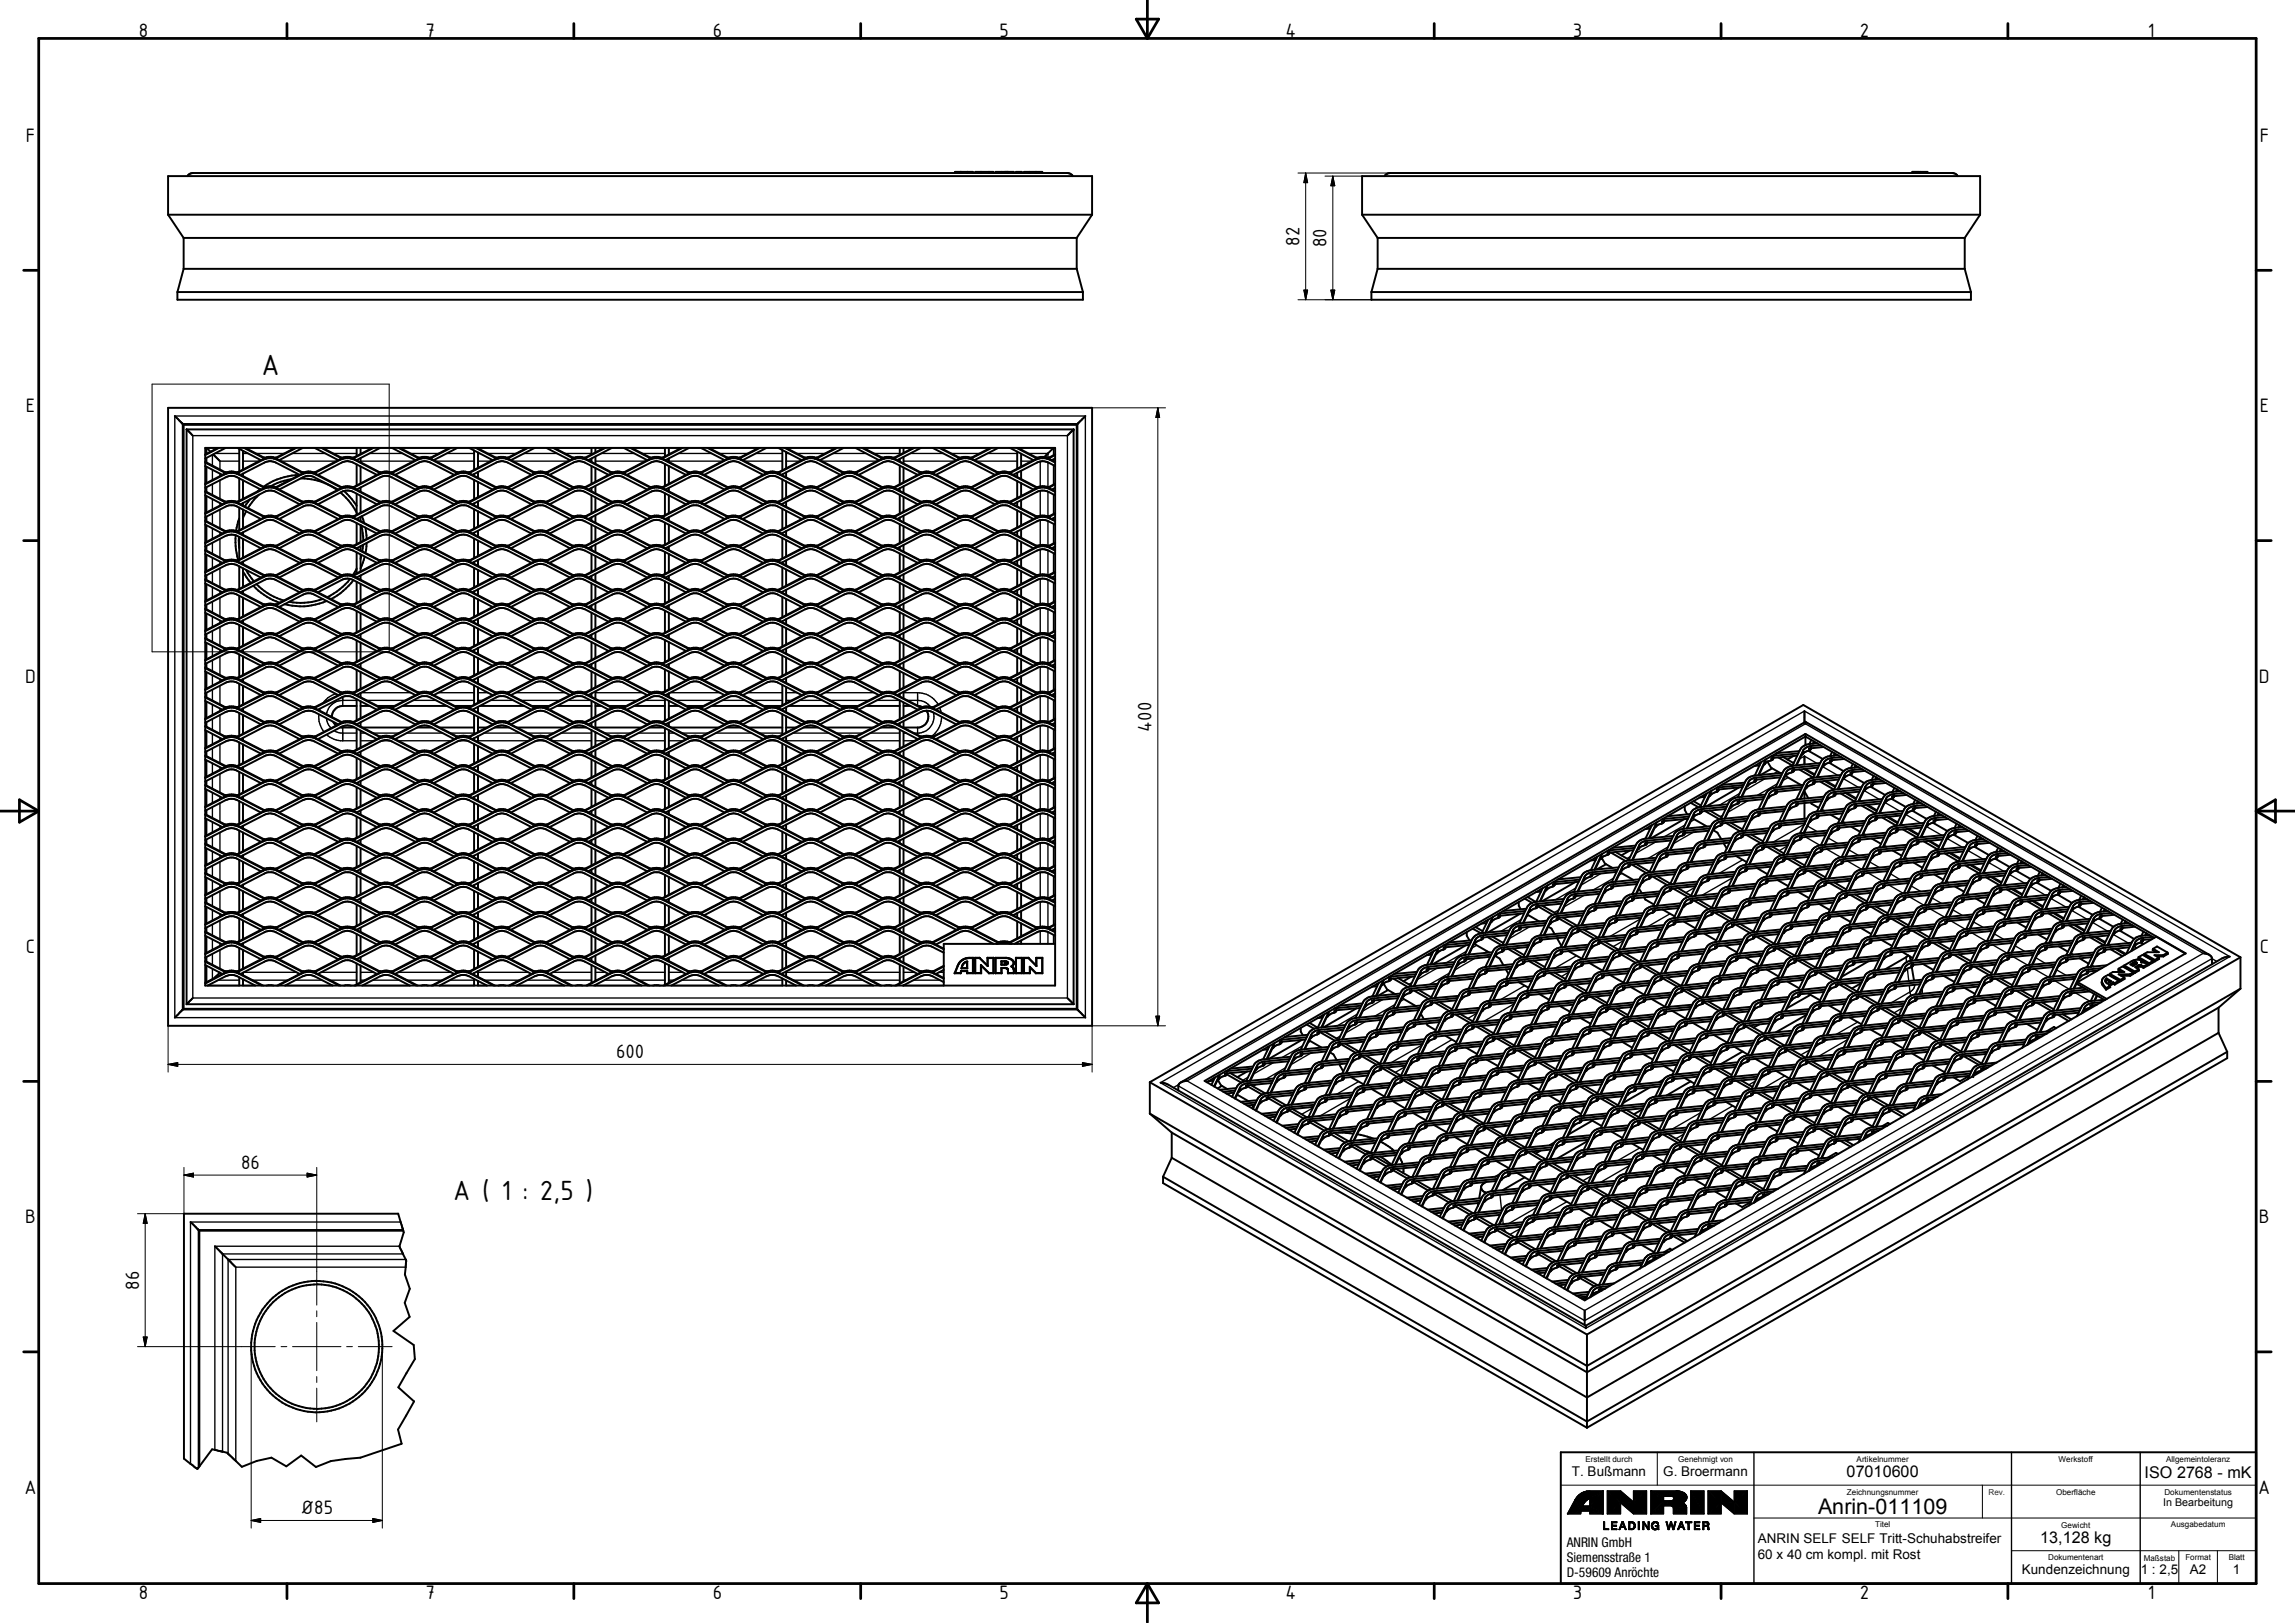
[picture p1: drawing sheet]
<svg xmlns="http://www.w3.org/2000/svg" width="594mm" height="420mm" viewBox="0 0 594 420" stroke-linecap="round" stroke-linejoin="round" font-family="sans-serif">
<defs><g id="words">
<text font-size="8.1" x="67.7" y="97.1">A</text>
<text font-size="7.7" x="117.3" y="310.7">A ( 1 : 2,5 )</text>
<text font-size="5.6" x="470.6" y="392">Anrin-011109</text>
<g font-size="5.4">
<text x="36" y="9.6">8</text>
<text x="110.2" y="9.6">7</text>
<text x="184.5" y="9.6">6</text>
<text x="258.7" y="9.6">5</text>
<text x="332.7" y="9.6">4</text>
<text x="407.2" y="9.6">3</text>
<text x="481.4" y="9.6">2</text>
<text x="556" y="9.6">1</text>
<text x="6.7" y="36.7">F</text>
<text x="585" y="36.7">F</text>
<text x="336.4" y="63.7" transform="rotate(-90 336.4 63.7)">82</text>
<text x="343.4" y="64.1" transform="rotate(-90 343.4 64.1)">80</text>
<text x="6.7" y="106.8">E</text>
<text x="585" y="106.8">E</text>
<text x="6.5" y="176.7">D</text>
<text x="584.7" y="176.7">D</text>
<text x="298.1" y="189.4" transform="rotate(-90 298.1 189.4)">400</text>
<text x="6.7" y="246.7">C</text>
<text x="585" y="246.7">C</text>
<text x="159.5" y="274">600</text>
<text x="62.4" y="302.6">86</text>
<text x="6.5" y="316.7">B</text>
<text x="584.7" y="316.7">B</text>
<text x="36.1" y="333.8" transform="rotate(-90 36.1 333.8)">86</text>
<text x="6.3" y="386.7">A</text>
<text x="584.6" y="386.7">A</text>
<text x="77.8" y="392">Ø85</text>
<text x="36" y="413.9">8</text>
<text x="110.2" y="413.9">7</text>
<text x="184.5" y="413.9">6</text>
<text x="258.7" y="413.9">5</text>
<text x="332.7" y="413.9">4</text>
<text x="407.2" y="413.9">3</text>
<text x="481.4" y="413.9">2</text>
<text x="556" y="413.9">1</text>
</g>
<g font-size="4.2">
<text x="478" y="382.5">07010600</text>
<text x="555.2" y="382.5">ISO 2768 - mK</text>
<text x="528.1" y="399.5">13,128 kg</text>
</g>
<g font-size="3.5">
<text x="406.9" y="382">T. Bußmann</text>
<text x="430.6" y="382">G. Broermann</text>
<text x="405.5" y="400.5">ANRIN GmbH</text>
<text x="455" y="399.5">ANRIN SELF SELF Tritt-Schuhabstreifer</text>
<text x="405.5" y="404.5">Siemensstraße 1</text>
<text x="455" y="403.6">60 x 40 cm kompl. mit Rost</text>
<text x="523.4" y="407.5">Kundenzeichnung</text>
<text x="554.1" y="407.5">1 : 2,5</text>
<text x="566.9" y="407.5">A2</text>
<text x="578" y="407.5">1</text>
<text x="405.5" y="408.3">D-59609 Anröchte</text>
</g>
<text font-size="2.8" x="559.9" y="390">In Bearbeitung</text>
<g font-size="2.1">
<text x="410.4" y="378.5">Erstellt durch</text>
<text x="434.4" y="378.5">Genehmigt von</text>
<text x="480.6" y="378.5">Artikelnummer</text>
<text x="532.9" y="378.5">Werkstoff</text>
<text x="560.7" y="378.5">Allgemeintoleranz</text>
<text x="478.1" y="387">Zeichnungsnummer</text>
<text x="532.2" y="387">Oberfläche</text>
<text x="560.3" y="387">Dokumentenstatus</text>
<text x="485.4" y="395.4">Titel</text>
<text x="533.6" y="395.5">Gewicht</text>
<text x="562" y="395.4">Ausgabedatum</text>
<text x="530.2" y="403.9">Dokumentenart</text>
<text x="554.9" y="404">Maßstab</text>
<text x="565.7" y="403.9">Format</text>
<text x="576.9" y="403.9">Blatt</text>
</g>
<text font-size="2.1" fill="#262659" x="514.8" y="387">Rev.</text>
</g></defs>
<g fill="none" stroke="#000" stroke-width=".51">
<path d="M43.5 55.6v-10h239.2v10M43.5 55.6l4 6M43.5 55.6h239.2M48.5 45.6l.7-.6 .7-.2h226.4l.7 .2 .7 .6M247.1 44.8l.1-.3h4.6l.1 .3M248.7 44.5v.3M248.7 44.5l.1 .3M250.4 44.5l-.1 .3M252.4 44.8l.1-.3h4.6l.1 .3M253.9 44.5l.1 .3M256 44.5v.3M257.7 44.8v-.3h4.7l.1 .3"/>
<path d="M259.2 44.5v.3M260.9 44.5v.3M263 44.8v-.3h1.5v.3M265 44.8l.1-.3h4.7v.3M266.6 44.5v.3M268.2 44.5l-.1 .3M282.7 55.6l-4 6M352.6 55.6v-10h160v10M352.6 55.6h160M352.6 55.6l4 6M358.4 45.6l.7-.6 .7-.2h145.6l.7 .2 .7 .6M495 44.8v-.3h3.9l.1 .3"/>
<path d="M512.6 55.6l-4 6M45.9 75.6v2h234.4v-2M45.9 75.6h234.4M47.5 69.6l-1.6 6M47.5 61.6v8M47.5 61.6h231.2M47.5 69.6h231.2M278.7 69.6l1.6 6M278.7 61.6v8M355 75.6v2h155.2v-2M355 75.6h155.2M356.6 61.6h152"/>
<path d="M356.6 69.6h152M356.6 61.6v8M356.6 69.6l-1.6 6M508.6 69.6l1.6 6M508.6 61.6v8M43.5 105.6h239.2v160h-239.2zM45.2 107.7l2.3 2.3M47.5 110v151.2M47.5 110h231.2M48.3 111.2l1.6 1.6M53.1 116h220v139.1h-220zM53.1 119.8l5.5 2.7-1 .4"/>
<path d="M53.5 116l1 .9M55.2 117.6l1.7 1.8M56.4 116l-3.3 1.6M56.7 116l-3.6 1.8M58.4 116l-5.3 2.7M61.5 116l6.1 3.1M61.9 116.2v5.8M62.9 116.7v4.8M63.2 116l5.4 2.7-1 .4M63.5 116l4.8 2.4a6.3 6.3 0 0 1 3.2 .1l4.9-2.5M67.6 119.1l-6.1 3.2a5.5 5.5 0 0 0-3.2 0l-5.2-2.8M72.3 119.1l6.1 3.2a5.4 5.4 0 0 1 3.1 0l6.1-3.2"/>
<path d="M76.7 116l-5.5 2.7 1.1 .4M78.4 116l-6.1 3.1M81.4 116l6.2 3.1M83.2 116l5.4 2.7-1 .4M83.5 116l4.8 2.4a6.3 6.3 0 0 1 3.1 .1l5-2.5M92.3 119.1l6.1 3.2a5.4 5.4 0 0 1 3.2 0l6-3.2M92.3 116v2.1M92.3 119.1v.1M93.3 116v1.5M93.3 118.6v1.1M96.7 116l-5.5 2.7 1.1 .4M98.4 116l-6.1 3.1"/>
<path d="M101.5 116l6.1 3.1M103.2 116l5.4 2.7-1 .4M103.5 116l4.8 2.4a6.3 6.3 0 0 1 3.1 .1l5-2.5M112.3 119.1l6.1 3.2a5.4 5.4 0 0 1 3.1 0l6-3.2M116.7 116l-5.5 2.7 1.1 .4M118.4 116l-6.1 3.1M121.4 116l6.1 3.1M122.7 116.6v5.1M123.1 116l5.5 2.7-1.1 .4M123.5 116l4.8 2.4a6.3 6.3 0 0 1 3.1 .1l5-2.5M123.7 116v.1M123.7 117.1v4.1"/>
<path d="M132.2 119.1l6.2 3.2a5.4 5.4 0 0 1 3.2 0l6-3.2M136.7 116l-5.5 2.7 1 .4M138.4 116l-6.2 3.1M141.4 116l6.2 3.1M143.2 116l5.4 2.7-1 .4M143.5 116l4.8 2.4a6.3 6.3 0 0 1 3.1 .1l5-2.5M152.3 119.1l6.1 3.2a5.4 5.4 0 0 1 3.1 0l6-3.2M153.1 116v1.6M153.1 118.7v.8M154.1 116v1.1M154.1 118.2v1.9M156.7 116l-5.4 2.7 1 .4"/>
<path d="M158.4 116l-6.1 3.1M161.5 116l6 3.1M163.1 116l5.5 2.7-1.1 .4M163.5 116l4.8 2.4a6.3 6.3 0 0 1 3.1 .1l5-2.5M172.1 116v2.2M172.2 119.1l6.2 3.2a5.4 5.4 0 0 1 3.1 0l6.1-3.2M173.1 116v1.6M173.1 118.7v.8M176.7 116l-5.5 2.7 1 .4M178.4 116l-6.2 3.1M181.4 116l6.2 3.1M183.1 116l5.5 2.7-1 .4"/>
<path d="M183.5 116l4.8 2.4a6.3 6.3 0 0 1 3.1 .1l5-2.5M192.3 119.1l6.1 3.2a5.4 5.4 0 0 1 3.1 0l6.1-3.2M196.7 116l-5.4 2.7 1 .4M198.4 116l-6.1 3.1M201.5 116l6.1 3.1M202.5 116.5v5.3M203.2 116l5.4 2.7-1 .4M203.5 116h.1M203.5 117v4.2M203.5 116l4.8 2.4a6.3 6.3 0 0 1 3.1 .1l5-2.5M212.3 119.1l6.1 3.2a5.4 5.4 0 0 1 3.1 0l6-3.2M216.7 116l-5.5 2.7 1.1 .4"/>
<path d="M218.4 116l-6.1 3.1M221.4 116l6.1 3.1M223.1 116l5.5 2.7-1.1 .4M223.5 116l4.8 2.4a6.3 6.3 0 0 1 3.1 .1l5-2.5M232.2 119.1l6.2 3.2a5.5 5.5 0 0 1 3.1 0l6.1-3.2M232.9 116v1.7M232.9 118.8v.7M233.9 116v1.2M233.9 118.3v1.7M236.7 116l-5.5 2.7 1 .4M238.4 116l-6.2 3.1M241.4 116l6.2 3.1"/>
<path d="M243.2 116l5.4 2.7-1 .4M243.5 116l4.8 2.4a6.3 6.3 0 0 1 3.1 .1l5-2.5M252.3 119.1l6.1 3.2a5.4 5.4 0 0 1 3.1 0l6-3.2M256.7 116l-5.5 2.7 1.1 .4M258.4 116l-6.1 3.1M261.4 116l6.1 3.1M263.1 116l5.5 2.7-1.1 .4M263.3 116.9v4.4M263.5 116l4.8 2.4a6.5 6.5 0 0 1 3.1 .1l1.7-.9M264.3 116v.4M264.3 117.5v3.3M272.2 119.1l.9 .4"/>
<path d="M272.7 116l-2.3 2.3M273.1 117.8l-1.9 .9 1 .4M273.1 118.7l-.9 .4M273.1 119.8a4.7 4.7 0 0 0-5.1-.8l-6.8 3.5 1 .4M277.9 111.2v148.8M277.9 111.2l-1.6 1.6M277.9 111.2h-229.6v148.8M278.7 110v151.2M281 107.7l-2.3 2.3M53.1 125.4l4.9-2.5a4.2 4.2 0 0 1 3.8 0l6.6 3.4 .2-.1-1 .5M53.1 133l4.9-2.5 1.4-.5a3.4 3.4 0 0 1 2.4 .5l6.8 3.4-1 .5M53.1 120.6l4.5 2.3"/>
<path d="M53.1 127.3l5.4 2.8M53.1 126.3l5.7-2.9 1.5-.2 .8 .2 6.5 3.3M53.1 134.9l5.5 2.8-1 .4M53.1 133.9l5.7-2.9 1.5-.2 .8 .2 6.5 3.4M53.1 128.2l4.5 2.4M53.1 135.8l4.5 2.3M57.6 122.9l-4.5 2.3M57.6 130.6l-4.5 2.2M57.6 138.1l-4.5 2.4M58.6 130l-1 .6M61 138.6l.1 3.7 .6 2.7M61.2 130l1.1 .6"/>
<path d="M61.3 130.1l6.8-3.4a4 4 0 0 1 3.7 0l6.7 3.4M61.8 139l.1 2.9M61.9 134.2l-.8 3.3M61.9 123.8v5.9M61.9 131.4v5.9M61.9 139v5.9M62.3 122.9l-1.1-.4 7.3-3.6a4 4 0 0 1 3.3 .1l6.8 3.5-1 .4M62.3 122.9l6.1 3.2a4.3 4.3 0 0 1 2.9 0l6.3-3.2M62.3 130.6l6 3a5.4 5.4 0 0 1 3 .1l6.3-3.1M62.3 122.9l6.5-3.3 1.1-.2 1.2 .2 6.5 3.3M62.3 130.6l6.5-3.4a3.3 3.3 0 0 1 2.6 .1l6.2 3.3M62.3 138.1l-1.1-.4 6.9-3.5a4 4 0 0 1 3.7 0l6.8 3.5-1 .4"/>
<path d="M62.3 138.1l6.1 3.2a5.4 5.4 0 0 1 2.9 0l6.3-3.2M62.3 138.1l6.5-3.3 1.1-.2 1.2 .2 6.5 3.3M62.9 122.6v.7M62.9 124.3v4.9M62.9 130.2v.7M62.9 137.8v.7M62.9 139.5v4.9M62.9 132v4.7M63.7 132.3l-.8 1.8M64.7 129.3l-1.3 1.8M67 128.1l-1.2 1.2-1.6 2.2M67.3 126.6l-.6 .6"/>
<path d="M67.6 126.7l-6.1 3.2a4.7 4.7 0 0 0-3.1 0l-5.3-2.7M67.6 134.4l-6.1 3.1a5 5 0 0 0-3 0l-5.4-2.7M72.3 126.7l-1.1-.5 .3 .1 7-3.6a3.9 3.9 0 0 1 3.3 .2l6.6 3.4 .2-.1-1 .5M72.3 134.4l-1.1-.5 6.9-3.4a4 4 0 0 1 3.7 0l6.8 3.4-1 .5M72.3 134.4l6.1-3.3 1.1-.3 1.6 .2 6.5 3.4M72.3 126.7l6.1 3.2a4.7 4.7 0 0 1 3 0l6.2-3.2M72.3 126.7l6.1-3.1 1.1-.4 1.6 .2 6.5 3.3M72.3 134.4l6.1 3.1a5.2 5.2 0 0 1 3 0l6.2-3.1M75.4 124l-2.7 .7-2.6 1.2M77.5 123a16.8 16.8 0 0 0-9.3 3M77.8 123.9a15.4 15.4 0 0 1 9.5 3M78.6 130l-1 .6"/>
<path d="M82.3 122.9l6.1 3.2a5 5 0 0 1 2.9 0l6.3-3.2M82.3 122.9l-1.1-.4 7.3-3.6a3.9 3.9 0 0 1 3.3 .1l6.8 3.5-1 .4M82.3 130.6l6.1 3.1a6.5 6.5 0 0 1 3.2-.1l6-3M82.3 122.9l6.5-3.3a3.2 3.2 0 0 1 2.6 .2l6.2 3.1M82.3 130.6l6.1-3.3a3.3 3.3 0 0 1 3 0l6.2 3.3M82.3 138.1l-1.1-.4 6.8-3.5 1.9-.4 1.9 .4 6.8 3.5-1 .4M82.3 138.1l6.1 3.2a5.6 5.6 0 0 1 3 0l6.2-3.2M82.3 138.1l6.1-3.1a3.2 3.2 0 0 1 3 0l6.2 3.1M88.1 127.5l2.1 2 2.1 3.2M89.1 127.1l2 2.2 1.2 1.6M92.3 126.7l-1.1-.5h.4l7.4-3.7a4.1 4.1 0 0 1 2.8 .4l6.6 3.4 .2-.1-1 .5M92.3 134.4l-1.1-.5 7.3-3.6 .9-.3a3.4 3.4 0 0 1 2.4 .5l6.8 3.4-1 .5"/>
<path d="M92.3 126.7l6.1 3.2a5.1 5.1 0 0 1 3.1 0l6.1-3.2M92.3 126.7l6.1-3.1 1.1-.4 1.6 .2 6.5 3.3M92.3 134.4l6.1 3.1a5.1 5.1 0 0 1 3.1 0l6.1-3.1M92.3 134.4l6.1-3.3 1.1-.3 1.6 .2 6.5 3.4M92.3 120.2v5.4M92.3 126.7h.1M92.3 127.8v5.5M92.3 134.3v.1M92.3 135.4v5.4M93.3 120.7v4.4M93.3 126.2v1.1M93.3 128.3v4.5"/>
<path d="M93.3 133.8v1.1M93.3 135.9v4.4M93.5 136.1l.5 3.9M93.7 133.6l.6 1.8M94.6 136.6l.3 2.9M98.5 130.1l-6.7-3.4a4 4 0 0 0-3.8 0l-6.5 3.3h-.3l1.1 .6M98.6 130l-1 .6M102.3 138.1l-1.1-.4 6.9-3.5a4 4 0 0 1 3.7 0l6.8 3.5-1 .4M102.3 122.9l6.1 3.2a4.4 4.4 0 0 1 2.9 0l6.3-3.2M102.3 122.9l-1.1-.4 6.9-3.5a4.1 4.1 0 0 1 3.7 0l6.8 3.5-1 .4M102.3 122.9l6.4-3.3 1.2-.2 1.5 .4 6.2 3.1M102.3 130.6l-1.1-.6h.4l6.5-3.3a4 4 0 0 1 3.7 0l6.5 3.3h.3l-1 .6"/>
<path d="M102.3 130.6l6.1-3.3a3.3 3.3 0 0 1 3 0l6.2 3.3M102.3 130.6l6.1 3.1a4.6 4.6 0 0 1 2.9 0l6.3-3.1M102.3 138.1l6.1 3.2a5.6 5.6 0 0 1 3 0l6.2-3.2M102.3 138.1l6.4-3.3 1.2-.2 1.5 .4 6.2 3.1M111.2 126.2l1.1 .5M111.3 126.3l6.7-3.4a4.2 4.2 0 0 1 3.8 0l6.6 3.4 .2-.1-1.1 .5M112.3 134.4l-1.1-.5 6.8-3.4a4 4 0 0 1 3.8 0l6.8 3.4-1.1 .5M112.3 134.4l6.1-3.3 1.1-.3 1.6 .2 6.4 3.4M112.3 126.7l6.1 3.2a4.7 4.7 0 0 1 3 0l6.1-3.2M112.3 126.7l6.1-3.1 1.1-.4 1.6 .2 6.4 3.3M112.3 134.4l6.1 3.1a5.2 5.2 0 0 1 3 0l6.1-3.1M122.3 122.9l-1.1-.4 7.3-3.6a3.9 3.9 0 0 1 3.3 .1l6.8 3.5-1 .4"/>
<path d="M122.3 122.9l6.1 3.2a4.4 4.4 0 0 1 3 0l6.2-3.2M122.3 122.9l6.5-3.3a3.2 3.2 0 0 1 2.6 .2l6.2 3.1M122.3 130.6l6.1-3.3a3.3 3.3 0 0 1 3 0l6.2 3.3M122.3 130.6l6.1 3.1a4.6 4.6 0 0 1 3 0l6.2-3.1M122.3 138.1l-1.1-.4 6.9-3.5 1.8-.4 1.9 .4 6.8 3.5-1 .4M122.3 138.1l6.2 3.2a4.7 4.7 0 0 1 2.9 0l6.2-3.2M122.3 138.1l6.1-3.1a3.2 3.2 0 0 1 3 0l6.2 3.1M122.7 122.7v.5M122.7 124.2v5M122.7 130.3v.5M122.7 131.8v5M122.7 137.9v.4"/>
<path d="M122.7 139.4v5M123.7 122.2v1.5M123.7 124.8v3.9M123.7 129.8v1.5M123.7 132.3v4M123.7 137.4v1.5M123.7 140v3.9M132.2 126.7l-1-.5h.4l7.4-3.7a4 4 0 0 1 2.8 .4l6.6 3.4 .2-.1-1 .5M132.2 134.4l-1-.5 7.3-3.6 .9-.3a3.2 3.2 0 0 1 2.4 .5l6.8 3.4-1 .5M132.2 126.7l6.2-3.1 1.1-.4 1.6 .2 6.5 3.3M132.2 126.7l6.2 3.2a5.1 5.1 0 0 1 3.1 0l6.1-3.2M132.2 134.4l6.2 3.1a5.1 5.1 0 0 1 3.1 0l6.1-3.1"/>
<path d="M132.2 134.4l6.2-3.3 1.1-.3 1.6 .2 6.5 3.4M138.5 130.1l-6.7-3.4a4 4 0 0 0-3.7 0l-6.6 3.3h-.3l1.1 .6M138.6 130l-1 .6M142.3 122.9l6.1 3.2a4.4 4.4 0 0 1 2.9 0l6.3-3.2M142.3 122.9l-1.1-.4 6.8-3.5a4.2 4.2 0 0 1 3.8 0l6.8 3.5-1 .4M142.3 130.6l6.1 3.1a4.6 4.6 0 0 1 2.9 0l6.3-3.1M142.3 122.9l6.5-3.3 1.1-.2 1.5 .4 6.2 3.1M142.3 130.6l-1.1-.6h.4l6.4-3.3a4 4 0 0 1 3.8 0l6.5 3.3h.3l-1 .6M142.3 130.6l6.1-3.3a3.3 3.3 0 0 1 3 0l6.2 3.3M142.3 138.1l6.1 3.2a5.6 5.6 0 0 1 3 0l6.2-3.2M142.3 138.1l-1.1-.4 6.8-3.5 1.9-.4 1.9 .4 6.8 3.5-1 .4M142.3 138.1l6.5-3.3 1.1-.2 1.5 .4 6.2 3.1"/>
<path d="M151.3 126.2l1 .5M151.3 126.3l6.7-3.4a4.2 4.2 0 0 1 3.8 0l6.6 3.4 .2-.1-1.1 .5M152.3 134.4l-1-.5 6.7-3.4a4 4 0 0 1 3.8 0l6.8 3.4-1.1 .5M152.3 134.4l6.1-3.3 1.1-.3 1.6 .2 6.4 3.4M152.3 126.7l6.1 3.2a5.1 5.1 0 0 1 3.1 0l6-3.2M152.3 126.7l6.1-3.1 1.1-.4 1.6 .2 6.4 3.3M152.3 134.4l6 3.1a6.5 6.5 0 0 1 3.2 0l6-3.1M153.1 120.6v4.6M153.1 126.3v.9M153.1 128.2v4.6M153.1 133.9v.9M153.1 135.8v4.7"/>
<path d="M154.1 121.2v3.5M154.1 125.8v1.9M154.1 128.8v3.5M154.1 133.4v1.9M154.1 136.4v3.5M162.3 122.9l-1.1-.4 6.9-3.5a4 4 0 0 1 3.7 0l6.8 3.5-1 .4M162.3 122.9l6.1 3.2a4.3 4.3 0 0 1 2.9 0l6.3-3.2M162.3 122.9l6.5-3.3a3.2 3.2 0 0 1 2.6 .2l6.2 3.1M162.3 130.6l-1.1-.6h.3l6.6-3.3a4 4 0 0 1 3.7 0l6.5 3.3h.3l-1 .6M162.3 130.6l6.1-3.3a3.3 3.3 0 0 1 3 0l6.2 3.3M162.3 130.6l6.1 3.1a4.5 4.5 0 0 1 2.9 0l6.3-3.1M162.3 138.1l6.1-3.1a3.2 3.2 0 0 1 3 0l6.2 3.1"/>
<path d="M162.3 138.1l-1.1-.4 6.9-3.5a4 4 0 0 1 3.7 0l6.8 3.5-1 .4M162.3 138.1l6.2 3.2a4.7 4.7 0 0 1 2.9 0l6.2-3.2M171.2 126.2l1 .5M171.3 126.3l6.7-3.4 1.4-.5 1.5 .1 .9 .4 6.7 3.4M172.1 120.1v5.7M172.1 127.7v5.6M172.1 135.3v5.7M172.2 134.4l-1-.5 6.8-3.4a4 4 0 0 1 3.8 0l6.8 3.4-1 .5M172.2 134.4l6.6-3.4 .7-.2 1.6 .2 6.5 3.4M172.2 126.7l6.2 3.2a4.7 4.7 0 0 1 3 0l6.2-3.2M172.2 126.7l6.6-3.3 .7-.2 1.6 .2 6.5 3.3M172.2 134.4l6.2 3.1a5.2 5.2 0 0 1 3 0l6.2-3.1"/>
<path d="M173.1 120.6v4.6M173.1 126.3v.9M173.1 128.2v4.6M173.1 133.9v.9M173.1 135.8v4.7M182.3 122.9l-1.1-.4 6.8-3.5a4.2 4.2 0 0 1 3.8 0l6.8 3.5-1 .4M182.3 122.9l6.1 3.2a5.5 5.5 0 0 1 3.2 0l6-3.2M182.3 122.9l6.5-3.3a3.2 3.2 0 0 1 2.6 .2l6.2 3.1M182.3 130.6l-1.1-.6h.3l6.5-3.3a4 4 0 0 1 3.8 0l6.5 3.3h.3l-1 .6M182.3 130.6l6.1-3.3a3.3 3.3 0 0 1 3 0l6.2 3.3M182.3 130.6l6.1 3.1a4.6 4.6 0 0 1 2.9 0l6.3-3.1M182.3 138.1l-1.1-.4 6.8-3.5 1.9-.4 1.9 .4 6.8 3.5-1 .4"/>
<path d="M182.3 138.1l6.2 3.2a6 6 0 0 1 3.1 0l6-3.2M182.3 138.1l6.1-3.1a3.2 3.2 0 0 1 3 0l6.2 3.1M188.6 126.2l-1 .5M191.3 126.2l1 .5M191.3 126.3l6.7-3.4a4.2 4.2 0 0 1 3.8 0l6.6 3.4 .2-.1-1 .5M192.3 134.4l-1-.5 6.7-3.4a4 4 0 0 1 3.8 0l6.8 3.4-1 .5M192.3 134.4l6.1-3.3 1.1-.3 1.6 .2 6.5 3.4M192.3 126.7l6.1 3.2a5.1 5.1 0 0 1 3.1 0l6.1-3.2M192.3 126.7l6.1-3.1 1.1-.4 1.6 .2 6.5 3.3M192.3 134.4l6 3.1a6.5 6.5 0 0 1 3.2 0l6.1-3.1M202.3 122.9l6.1 3.2a4.4 4.4 0 0 1 2.9 0l6.3-3.2M202.3 122.9l-1.1-.4 6.9-3.5a4.1 4.1 0 0 1 3.7 0l6.8 3.5-1 .4"/>
<path d="M202.3 130.6l6.1 3.1a4.6 4.6 0 0 1 2.9 0l6.3-3.1M202.3 122.9l6.4-3.3 1.2-.2 1.5 .4 6.2 3.1M202.3 130.6l-1.1-.6h.3l6.6-3.3a4 4 0 0 1 3.7 0l6.5 3.3h.3l-1 .6M202.3 130.6l6.1-3.3a3.3 3.3 0 0 1 3 0l6.2 3.3M202.3 138.1l6.1 3.2a5.6 5.6 0 0 1 3 0l6.2-3.2M202.3 138.1l-1.1-.4 6.9-3.5a4 4 0 0 1 3.7 0l6.8 3.5-1 .4M202.3 138.1l6.4-3.3 1.2-.2 1.5 .4 6.2 3.1M202.5 122.8v.3M202.5 124.1v5.2M202.5 130.4v.3M202.5 131.7v5.2M202.5 138v.3"/>
<path d="M202.5 139.3v5.3M203.5 122.3v1.3M203.5 124.6v4.2M203.5 129.9v1.3M203.5 132.2v4.2M203.5 137.5v1.3M203.5 139.8v4.2M211.2 126.2l1.1 .5M211.3 126.3l6.7-3.4a4.2 4.2 0 0 1 3.8 0l6.6 3.4 .2-.1-1.1 .5M212.3 134.4l-1.1-.5 6.8-3.4a4 4 0 0 1 3.8 0l6.8 3.4-1.1 .5M212.3 126.7l6.1 3.2a4.7 4.7 0 0 1 3 0l6.1-3.2M212.3 134.4l6.1-3.3 1.1-.3 1.6 .2 6.4 3.4"/>
<path d="M212.3 126.7l6.1-3.1 1.1-.4 1.6 .2 6.4 3.3M212.3 134.4l6.1 3.1a5.2 5.2 0 0 1 3 0l6.1-3.1M222.3 122.9l-1.1-.4 7.3-3.6a4 4 0 0 1 3.3 .1l6.8 3.5-1 .4M222.3 122.9l6.1 3.2a4.4 4.4 0 0 1 2.9 0l6.3-3.2M222.3 122.9l6.5-3.3a3.2 3.2 0 0 1 2.6 .2l6.2 3.1M222.3 130.6l6.1-3.3a3.3 3.3 0 0 1 3 0l6.2 3.3M222.3 130.6l6.1 3.1a4.6 4.6 0 0 1 2.9 0l6.3-3.1M222.3 138.1l6.1-3.1a3.2 3.2 0 0 1 3 0l6.2 3.1M222.3 138.1l6.2 3.2a4.7 4.7 0 0 1 2.9 0l6.2-3.2M222.3 138.1l-1.1-.4 6.8-3.5 1.9-.4 1.9 .4 6.8 3.5-1 .4M232.2 126.7l-1-.5h.4l7.3-3.7a4.1 4.1 0 0 1 2.9 .4l6.6 3.4 .2-.1-1 .5M232.2 134.4l-1-.5 6.8-3.4a4 4 0 0 1 3.8 0l6.8 3.4-1 .5"/>
<path d="M232.2 126.7l6.6-3.3 .7-.2 1.5 .2 6.6 3.3M232.2 126.7l6.2 3.2a4.7 4.7 0 0 1 3 0l6.2-3.2M232.2 134.4l6.2 3.1a5.9 5.9 0 0 1 3.1 0l6.1-3.1M232.2 134.4l6.6-3.4 .7-.2 1.5 .2 6.6 3.4M232.9 120.5v4.8M232.9 126.4v.7M232.9 128.1v4.9M232.9 134v.7M232.9 135.7v4.8M233.9 121v3.8M233.9 125.9v1.7M233.9 128.7v3.7"/>
<path d="M233.9 133.5v1.7M233.9 136.3v3.7M238.5 130.1l-6.7-3.4a4 4 0 0 0-3.8 0l-6.5 3.3h-.3l1.1 .6M238.6 130l-1 .6M242.3 122.9l6.1 3.2a5.5 5.5 0 0 1 3.1 0l6-3.2M242.3 122.9l-1.1-.4 6.8-3.5a4.2 4.2 0 0 1 3.8 0l6.8 3.5-1.1 .4M242.3 122.9l6.4-3.3 1.2-.2 1.5 .4 6.1 3.1M242.3 130.6l-1.1-.6h.3l6.5-3.3a4 4 0 0 1 3.8 0l6.5 3.3h.3l-1.1 .6M242.3 130.6l6.1-3.3a3.3 3.3 0 0 1 3 0l6.1 3.3M242.3 130.6l6.1 3.1a6.5 6.5 0 0 1 3.1-.1l6-3M242.3 138.1l-1.1-.4 6.8-3.5 1.9-.4 1.9 .4 6.8 3.5-1.1 .4M242.3 138.1l6.1 3.2a5.6 5.6 0 0 1 3 0l6.1-3.2"/>
<path d="M242.3 138.1l6.4-3.3 1.2-.2 1.5 .4 6.1 3.1M251.2 126.2l1.1 .5M251.3 126.3l6.7-3.4a4.2 4.2 0 0 1 3.8 0l6.5 3.3h.3l-1.1 .5M252.3 134.4l-1.1-.5 6.8-3.4a4 4 0 0 1 3.8 0l6.8 3.4-1.1 .5M252.3 134.4l6.1-3.3 1.1-.3 1.6 .2 6.4 3.4M252.3 126.7l6.1-3.1 1.1-.4 1.6 .2 6.4 3.3M252.3 126.7l6.1 3.2a5.1 5.1 0 0 1 3 0l6.1-3.2M252.3 134.4l6 3.1a6.5 6.5 0 0 1 3.1 0l6.1-3.1M262.2 122.9l6.2 3.2a4.3 4.3 0 0 1 2.9 0l1.8-.9M262.2 130.6l6.3 3.1 .9-.2 1.9 .2 1.8-.9M262.2 138.1l6.3 3.2a4.7 4.7 0 0 1 2.9 0l1.7-.8M263.3 122.4v1.1"/>
<path d="M263.3 124.5v4.4M263.3 130v1.1M263.3 132.1v4.4M263.3 137.6v1.1M263.3 139.7v4.4M264.3 121.9v2.1M264.3 125.1v3.3M264.3 129.5v2.1M264.3 132.6v3.4M264.3 137.1v2.1M271.2 126.2l1 .5M272.2 126.7l.9 .5"/>
<path d="M272.2 134.4l.9 .4M273.1 120.6a4.5 4.5 0 0 0-4.3-1l-6.6 3.3M273.1 125.4l-1.8 .9M273.1 126.3l-.9 .4M273.1 128.2a4.3 4.3 0 0 0-4.7-.9l-6.2 3.3M273.1 133l-1.9 .9 1 .5M273.1 133.9l-.9 .5M273.1 135.8a4.7 4.7 0 0 0-4.3-1l-6.6 3.3M273.1 127.3a5.9 5.9 0 0 0-3.2-1.1l-1.4 .2-7 3.6h-.3l1 .6M273.1 134.9a5.1 5.1 0 0 0-4.6-.8l-7.3 3.6 1 .4M53.1 140.6l4.9-2.6a4 4 0 0 1 3.8 0l6.8 3.5-1 .4M53.1 155.8l4.9-2.6a4.2 4.2 0 0 1 3.8 0l6.5 3.4h.3l-1 .5"/>
<path d="M53.1 142.5l5.5 2.7-1 .5M53.1 141.5l5.3-2.8a3.5 3.5 0 0 1 3 0l6.2 3.2M53.1 143.4l4.5 2.3M53.1 150.2l5.4 2.7M53.1 148.2l4.9-2.5a3.8 3.8 0 0 1 3.8 0l6.8 3.4-1 .4M53.1 149.1l5.7-2.9a3.1 3.1 0 0 1 2.6 .1l6.2 3.2M53.1 151l4.5 2.3M53.1 157.7l5.2 2.7h.3l-1 .6M53.1 156.7l5.7-2.9 1.5-.2 .8 .2 6.5 3.3M53.1 158.6l4.5 2.4M57.6 145.7l-4.5 2.3M57.6 153.3l-4.5 2.3"/>
<path d="M58.6 152.8l-1 .5M61.2 152.8l1.1 .5M61.3 152.9l6.8-3.4a3.8 3.8 0 0 1 3.7 0l6.7 3.4M61.9 146.6v5.8M61.9 154.2v5.9M62.3 145.7l-1.1-.5 .3 .1 6.6-3.4a4 4 0 0 1 3.7 0l6.6 3.4 .2-.1-1 .5M62.3 145.7l6.1 3.2 1.5-.2 1.6 .2 6.1-3.2M62.3 153.3l6.1 3.2a4.3 4.3 0 0 1 2.9 0l6.3-3.2M62.3 145.7l6.1-3.2 1.5-.3 1.5 .3 6.2 3.2M62.3 153.3l6.5-3.3 1.1-.2 1.2 .2 6.5 3.3M62.9 148l2 2.9M62.9 145.8l.1 .3"/>
<path d="M62.9 145.4v.7M62.9 147.1v4.8M62.9 153v.7M62.9 154.7v4.9M63.7 147.5l2 3M65.6 151.6a17.8 17.8 0 0 0 6.8 4.4M66.4 151.2a16.3 16.3 0 0 0 7.1 4.2M67.6 157.1l-6.1 3.2a4.6 4.6 0 0 0-3 0l-5.4-2.7M67.6 141.9l-6.1 3.2a6.4 6.4 0 0 0-3.2 0l-5.2-2.7M67.6 149.5l-6.1 3.2a5.5 5.5 0 0 0-3.2 0l-5.2-2.7M72.3 141.9l-1.1-.4 6.9-3.5a4 4 0 0 1 3.7 0l6.8 3.5-1 .4M72.3 157.1l-1.1-.5h.3l7-3.5a3.9 3.9 0 0 1 3.3 .1l6.5 3.4h.3l-1 .5"/>
<path d="M72.3 149.5l-1.1-.4 6.9-3.4a3.7 3.7 0 0 1 3.7 0l6.8 3.4-1 .4M72.3 157.1l6.1 3.2a4.5 4.5 0 0 1 2.9 0l6.3-3.2M72.3 149.5l6.5-3.3a3.1 3.1 0 0 1 2.6 .1l6.2 3.2M72.3 141.9l6 3.2a6.4 6.4 0 0 1 3.2 0l6.1-3.2M72.3 141.9l6.1-3.2a3.5 3.5 0 0 1 3 0l6.2 3.2M72.3 149.5l6.1 3.2a5.4 5.4 0 0 1 3.1 0l6.1-3.2M72.3 157.1l6.1-3.1 1.1-.4 1.6 .2 6.5 3.3M78.6 152.8l-1 .5M82.3 145.7l-1.1-.5 .2 .1 6.6-3.4a4 4 0 0 1 3.8 0l6.8 3.3-1 .5M82.3 145.7l6.1 3.2a5.6 5.6 0 0 1 3 0l6.2-3.2M82.3 153.3l6.1 3.2a5 5 0 0 1 2.9 0l6.3-3.2M82.3 145.7l6.1-3.2 1.5-.3 1.5 .3 6.2 3.2"/>
<path d="M82.3 153.3l6.1-3.1a3.2 3.2 0 0 1 3 0l6.2 3.1M83.6 155.1a16.7 16.7 0 0 1-8.7 .7M84.6 155.6a16.4 16.4 0 0 1-10.9 .8M90.6 149.9l-2.7 2.7-3.2 2M91.5 150.2l-1.3 1.4-2.1 2-2.5 1.5M92.3 141.9l-1.1-.4 6.8-3.5a4 4 0 0 1 3.8 0l6.8 3.5-1 .4M92.3 157.1l-1.1-.5h.4l7.4-3.7a4.1 4.1 0 0 1 2.8 .3l6.5 3.4h.3l-1 .5M92.3 149.5l-1.1-.4 7.3-3.6a3.9 3.9 0 0 1 3.3 .2l6.8 3.4-1 .4M92.3 149.5l6.1-3.2 1.5-.3 1.2 .2 6.5 3.3M92.3 141.9l6 3.2 1.6-.2 1.7 .2 6-3.2M92.3 141.9l6.1-3.2 1.5-.3 1.5 .3 6.2 3.2M92.3 149.5l6.1 3.2a5.4 5.4 0 0 1 3.2 0l6-3.2"/>
<path d="M92.3 157.1l6.1 3.2a4.5 4.5 0 0 1 2.9 0l6.3-3.2M92.3 157.1l6.1-3.1 1.1-.4 1.6 .2 6.5 3.3M92.3 147.2l-1 1.7M92.3 141.9v.1M92.3 143v5.5M92.3 149.5v.1M92.3 150.6v5.5M92.3 157.1h.1M92.3 158.2v5.5M93.3 141.4v1.1M93.3 143.6v4.4M93.3 149v1.1"/>
<path d="M93.3 151.1v4.4M93.3 156.6v1.1M93.3 158.7v4.4M93.6 143.7l-.3 1M94 141l-.2 1.7M94.4 144.1l-1.1 3.1M94.9 140.6l-.3 2.6M98.5 152.9l-6.7-3.4a3.8 3.8 0 0 0-3.8 0l-6.6 3.4-.2-.1 1.1 .5M98.6 152.8l-1 .5M102.3 145.7l-1.1-.5 .3 .1 6.6-3.4a4 4 0 0 1 3.7 0l6.6 3.4 .2-.1-1 .5M102.3 153.3l6.1 3.2a4.4 4.4 0 0 1 2.9 0l6.3-3.2M102.3 145.7l6.1 3.2 1.5-.2 1.6 .1 6.1-3.1"/>
<path d="M102.3 145.7l6.1-3.2a3.2 3.2 0 0 1 3 0l6.2 3.2M102.3 153.3l-1.1-.5 .3 .1 6.6-3.4a3.7 3.7 0 0 1 3.7 0l6.5 3.3h.3l-1 .5M102.3 153.3l6.4-3.3 1.2-.2 1.5 .4 6.2 3.1M111.2 156.6l1.1 .5M111.3 156.7l6.7-3.5a4.2 4.2 0 0 1 3.8 0l6.5 3.4h.3l-1.1 .5M112.3 141.9l-1.1-.4 6.8-3.5a4 4 0 0 1 3.8 0l6.8 3.5-1.1 .4M112.3 149.5l-1.1-.4 6.8-3.4a3.8 3.8 0 0 1 3.8 0l6.8 3.4-1.1 .4M112.3 141.9l6.1-3.2a3.5 3.5 0 0 1 3 0l6.1 3.2M112.3 149.5l6.5-3.3a3.1 3.1 0 0 1 2.6 .1l6.1 3.2M112.3 141.9l6 3.2a6.4 6.4 0 0 1 3.2 0l6-3.2M112.3 149.5l6.1 3.2a5.4 5.4 0 0 1 3.1 0l6-3.2M112.3 157.1l6.1-3.1 1.1-.4 1.6 .2 6.4 3.3"/>
<path d="M112.3 157.1l6.1 3.2a4.5 4.5 0 0 1 2.9 0l6.2-3.2M122.3 145.7l-1.1-.5 .2 .1 6.7-3.4a4 4 0 0 1 3.7 0l6.8 3.3-1 .5M122.3 145.7l6.1 3.2a5.6 5.6 0 0 1 3 0l6.2-3.2M122.3 145.7l6.1-3.2 1.5-.3 1.5 .3 6.2 3.2M122.3 153.3l6.1 3.2a4.4 4.4 0 0 1 3 0l6.2-3.2M122.3 153.3l6.1-3.1a3.2 3.2 0 0 1 3 0l6.2 3.1M122.7 145.5v.5M122.7 147v5.1M122.7 153.1v.5M122.7 154.6v5M123.7 145v1.5M123.7 147.5v4"/>
<path d="M123.7 152.6v1.5M123.7 155.2v3.9M132.2 141.9l-1-.4 6.8-3.5a4 4 0 0 1 3.8 0l6.8 3.5-1 .4M132.2 157.1l-1-.5h.4l7.4-3.7a4 4 0 0 1 2.8 .3l6.5 3.4h.3l-1 .5M132.2 149.5l-1-.4 7.3-3.6a3.8 3.8 0 0 1 3.3 .2l6.8 3.4-1 .4M132.2 157.1l6.2 3.2a4.5 4.5 0 0 1 2.9 0l6.3-3.2M132.2 141.9l6.1 3.2 1.6-.2 1.7 .2 6-3.2M132.2 141.9l6.2-3.2 1.5-.3 1.5 .3 6.2 3.2M132.2 149.5l6.2 3.2a5.4 5.4 0 0 1 3.2 0l6-3.2M132.2 149.5l6.2-3.2 1.5-.3 1.2 .2 6.5 3.3M132.2 157.1l6.2-3.1 1.1-.4 1.6 .2 6.5 3.3M138.5 152.9l-6.7-3.4a3.8 3.8 0 0 0-3.7 0l-6.7 3.4-.2-.1 1.1 .5"/>
<path d="M138.6 152.8l-1 .5M142.3 145.7l-1.1-.5 .3 .1 6.5-3.4a4 4 0 0 1 3.8 0l6.6 3.4 .2-.1-1 .5M142.3 153.3l6.1 3.2a4.4 4.4 0 0 1 2.9 0l6.3-3.2M142.3 145.7l6.1 3.2 1.5-.2 1.6 .1 6.1-3.1M142.3 145.7l6.1-3.2a3.2 3.2 0 0 1 3 0l6.2 3.2M142.3 153.3l-1.1-.5 .3 .1 6.5-3.4a3.8 3.8 0 0 1 3.8 0l6.5 3.3h.3l-1 .5M142.3 153.3l6.5-3.3 1.1-.2 1.5 .4 6.2 3.1M151.3 156.6l1 .5M151.3 156.7l6.7-3.5a4.2 4.2 0 0 1 3.8 0l6.5 3.4h.3l-1.1 .5M152.3 141.9l-1-.4 6.7-3.5a4 4 0 0 1 3.8 0l6.8 3.5-1.1 .4M152.3 149.5l-1-.4 6.7-3.4a3.8 3.8 0 0 1 3.8 0l6.8 3.4-1.1 .4M152.3 149.5l6.5-3.3a3.1 3.1 0 0 1 2.6 .1l6.1 3.2"/>
<path d="M152.3 141.9l6 3.2a6.4 6.4 0 0 1 3.2 0l6-3.2M152.3 141.9l6.1-3.2a3.5 3.5 0 0 1 3 0l6.1 3.2M152.3 149.5l6.1 3.2a5.4 5.4 0 0 1 3.1 0l6-3.2M152.3 157.1l6.1 3.2a5.1 5.1 0 0 1 3.1 0l6-3.2M152.3 157.1l6.1-3.1 1.1-.4 1.6 .2 6.4 3.3M153.1 141.5v.9M153.1 143.4v4.6M153.1 149.1v.9M153.1 151v4.6M153.1 156.7v.9M153.1 158.6v4.6M154.1 141v1.9"/>
<path d="M154.1 143.9v3.6M154.1 148.6v1.9M154.1 151.6v3.5M154.1 156.2v1.9M154.1 159.1v3.6M162.3 145.7l-1.1-.5 .3 .1 6.6-3.4a4 4 0 0 1 3.7 0l6.6 3.4 .2-.1-1 .5M162.3 153.3l6.1 3.2a4.3 4.3 0 0 1 2.9 0l6.3-3.2M162.3 153.3l-1.1-.5 .3 .1 6.6-3.4a3.7 3.7 0 0 1 3.7 0l6.6 3.4 .2-.1-1 .5M162.3 145.7l6.1 3.2a5.6 5.6 0 0 1 3 0l6.2-3.2M162.3 145.7l6.1-3.2 1.5-.3 1.5 .3 6.2 3.2M162.3 153.3l6.1-3.1a3.2 3.2 0 0 1 3 0l6.2 3.1M171.2 156.6l1 .5"/>
<path d="M171.3 156.7l6.7-3.5 1.4-.4 1.5 .1 .9 .3 6.7 3.5M172.1 142.9v5.6M172.1 150.5v5.7M172.1 158.1v5.6M172.2 141.9l-1-.4 6.8-3.5a4 4 0 0 1 3.8 0l6.8 3.5-1 .4M172.2 149.5l6.6-3.3 1.1-.2 1.2 .2 6.5 3.3M172.2 149.5l-1-.4 7.3-3.6a3.8 3.8 0 0 1 3.3 .2l6.8 3.4-1 .4M172.2 141.9l6.1 3.2 1.6-.2 1.6 .2 6.1-3.2M172.2 141.9l6.2-3.2 1.5-.3 1.5 .3 6.2 3.2M172.2 149.5l6.2 3.2a5.4 5.4 0 0 1 3.1 0l6.1-3.2M172.2 157.1l6.2 3.2a4.6 4.6 0 0 1 2.9 0l6.3-3.2M172.2 157.1l6.6-3.3 .7-.2 1.6 .2 6.5 3.3"/>
<path d="M173.1 141.5v.9M173.1 143.4v4.6M173.1 149.1v.9M173.1 151v4.6M173.1 156.7v.9M173.1 158.6v4.6M182.3 145.7l-1.1-.5 .2 .1 6.6-3.4a4 4 0 0 1 3.8 0l6.6 3.4 .2-.1-1 .5M182.3 153.3l6.1 3.2a5.5 5.5 0 0 1 3.2 0l6-3.2M182.3 145.7l6.1 3.2a5.6 5.6 0 0 1 3 0l6.2-3.2M182.3 145.7l6.1-3.2 1.5-.3 1.5 .3 6.2 3.2M182.3 153.3l-1.1-.5 .2 .1 6.6-3.4a3.8 3.8 0 0 1 3.8 0l6.5 3.3h.3l-1 .5M182.3 153.3l6.1-3.1a3.2 3.2 0 0 1 3 0l6.2 3.1"/>
<path d="M188.6 156.6l-1 .5M191.3 156.6l1 .5M191.3 156.7l6.7-3.5a4.2 4.2 0 0 1 3.8 0l6.5 3.4h.3l-1 .5M192.3 141.9l-1-.4 6.7-3.5a4 4 0 0 1 3.8 0l6.8 3.5-1 .4M192.3 149.5l-1-.4 6.7-3.4a3.8 3.8 0 0 1 3.8 0l6.8 3.4-1 .4M192.3 141.9l6 3.2 1.6-.2 1.6 .2 6.1-3.2M192.3 141.9l6.1-3.2 1.5-.3 1.5 .3 6.2 3.2M192.3 149.5l6.1 3.2a5.4 5.4 0 0 1 3.1 0l6.1-3.2M192.3 149.5l6.1-3.2 1.5-.3 1.2 .2 6.5 3.3M192.3 157.1l6.1-3.1 1.1-.4 1.6 .2 6.5 3.3M192.3 157.1l6.1 3.2a4.5 4.5 0 0 1 2.9 0l6.3-3.2M202.3 153.3l6.1 3.2a4.4 4.4 0 0 1 2.9 0l6.3-3.2"/>
<path d="M202.3 145.7l-1.1-.5 .3 .1 6.6-3.4a4 4 0 0 1 3.7 0l6.6 3.4 .2-.1-1 .5M202.3 145.7l6.1 3.2 1.5-.2 1.6 .1 6.1-3.1M202.3 145.7l6.1-3.2a3.2 3.2 0 0 1 3 0l6.2 3.2M202.3 153.3l-1.1-.5 .3 .1 6.6-3.4a3.7 3.7 0 0 1 3.7 0l6.5 3.3h.3l-1 .5M202.3 153.3l6.4-3.3 1.2-.2 1.5 .4 6.2 3.1M202.5 145.6v.2M202.5 146.9v5.2M202.5 153.2v.3M202.5 154.5v5.3M203.5 145.1v1.3M203.5 147.4v4.2M203.5 152.7v1.3"/>
<path d="M203.5 155.1v4.2M211.2 156.6l1.1 .5M211.3 156.7l6.7-3.5a4.2 4.2 0 0 1 3.8 0l6.5 3.4h.3l-1.1 .5M212.3 141.9l-1.1-.4 6.8-3.5a4 4 0 0 1 3.8 0l6.8 3.5-1.1 .4M212.3 141.9l6.1-3.2a3.5 3.5 0 0 1 3 0l6.1 3.2M212.3 149.5l6.5-3.3a3.1 3.1 0 0 1 2.6 .1l6.1 3.2M212.3 157.1l6.1 3.2a4.5 4.5 0 0 1 2.9 0l6.2-3.2M212.3 141.9l6 3.2a6.4 6.4 0 0 1 3.2 0l6-3.2M212.3 149.5l-1.1-.4 6.8-3.4a3.8 3.8 0 0 1 3.8 0l6.8 3.4-1.1 .4M212.3 149.5l6.1 3.2a5.4 5.4 0 0 1 3.1 0l6-3.2M212.3 157.1l6.1-3.1 1.1-.4 1.6 .2 6.4 3.3M222.3 145.7l-1.1-.5 .2 .1 6.6-3.4a4 4 0 0 1 3.8 0l6.6 3.4 .2-.1-1 .5"/>
<path d="M222.3 145.7l6.1 3.2a5.6 5.6 0 0 1 3 0l6.2-3.2M222.3 145.7l6.1-3.2 1.5-.3 1.5 .3 6.2 3.2M222.3 153.3l6.1 3.2a4.4 4.4 0 0 1 2.9 0l6.3-3.2M222.3 153.3l6.1-3.1a3.2 3.2 0 0 1 3 0l6.2 3.1M232.2 141.9l-1-.4 6.8-3.5a4 4 0 0 1 3.8 0l6.8 3.5-1 .4M232.2 157.1l-1-.5h.4l7.3-3.7a4.1 4.1 0 0 1 2.9 .3l6.5 3.4h.3l-1 .5M232.2 141.9l6.1 3.2 1.6-.2 1.6 .2 6.1-3.2M232.2 141.9l6.2-3.2 1.5-.3 1.5 .3 6.2 3.2M232.2 149.5l6.2 3.2a5.5 5.5 0 0 1 3.1 0l6.1-3.2M232.2 149.5l-1-.4 7.3-3.6a3.8 3.8 0 0 1 3.3 .2l6.8 3.4-1 .4M232.2 149.5l6.6-3.3 1.1-.2 1.1 .2 6.6 3.3M232.2 157.1l6.2 3.2a4.6 4.6 0 0 1 2.9 0l6.3-3.2"/>
<path d="M232.2 157.1l6.6-3.3 .7-.2 1.5 .2 6.6 3.3M232.9 141.6v.7M232.9 143.3v4.8M232.9 149.2v.7M232.9 150.9v4.8M232.9 156.8v.7M232.9 158.5v4.9M233.9 141.1v1.7M233.9 143.8v3.8M233.9 148.7v1.7M233.9 151.4v3.8M233.9 156.3v1.7"/>
<path d="M233.9 159v3.8M238.5 152.9l-6.7-3.4a3.8 3.8 0 0 0-3.8 0l-6.6 3.4-.2-.1 1.1 .5M238.6 152.8l-1 .5M242.3 153.3l6.1 3.2a5.5 5.5 0 0 1 3.1 0l6-3.2M242.3 145.7l6.1 3.2a5.6 5.6 0 0 1 3 0l6.1-3.2M242.3 145.7l-1.1-.5 .2 .1 6.6-3.4a4 4 0 0 1 3.8 0l6.6 3.4 .2-.1-1.1 .5M242.3 145.7l6.1-3.2a3.2 3.2 0 0 1 3 0l6.1 3.2M242.3 153.3l-1.1-.5h.3l6.5-3.3a3.8 3.8 0 0 1 3.8 0l6.5 3.3h.3l-1.1 .5M242.3 153.3l6.4-3.3 1.2-.2 1.5 .4 6.1 3.1M251.2 156.6l1.1 .5M251.3 156.7l6.7-3.5a4.2 4.2 0 0 1 3.8 0l6.5 3.4h.3l-1.1 .5M252.3 141.9l-1.1-.4 6.8-3.5a4 4 0 0 1 3.8 0l6.8 3.5-1.1 .4"/>
<path d="M252.3 141.9l6.1-3.2 1.5-.3 1.5 .3 6.1 3.2M252.3 149.5l6.1-3.2 1.5-.3 1.2 .2 6.4 3.3M252.3 141.9l6 3.2a6.4 6.4 0 0 1 3.2 0l6-3.2M252.3 149.5l-1.1-.4 6.8-3.4a3.8 3.8 0 0 1 3.8 0l6.8 3.4-1.1 .4M252.3 149.5l6.1 3.2a5.4 5.4 0 0 1 3.1 0l6-3.2M252.3 157.1l6.1-3.1 1.1-.4 1.6 .2 6.4 3.3M252.3 157.1l6.1 3.2a5.1 5.1 0 0 1 3 0l6.1-3.2M262.2 145.7l6.2 3.2a5.6 5.6 0 0 1 3 0l1.7-.9M262.2 153.3l6.2 3.2a4.3 4.3 0 0 1 2.9 0l1.8-.9M263.3 145.2v1.1M263.3 147.3v4.5M263.3 152.8v1.1"/>
<path d="M263.3 154.9v4.4M264.3 140.3v3.3M264.3 144.7v2.1M264.3 147.9v3.3M264.3 152.3v2.1M264.3 155.4v3.4M264.3 159.9v2.1M271.2 156.6l1 .5M272.2 141.9l.9 .5M272.2 149.5l.9 .5M272.2 157.1l.9 .5M273.1 140.6l-1.9 .9 1 .4"/>
<path d="M273.1 143.4a5.4 5.4 0 0 0-3.6-1.2l-1.1 .3-6.2 3.2M273.1 141.5l-.9 .4M273.1 148.2l-1.9 .9 1 .4M273.1 149.1l-.9 .4M273.1 151a4.5 4.5 0 0 0-4.3-1l-6.6 3.3M273.1 155.8l-1.8 .9M273.1 156.7l-.9 .4M273.1 158.6a4.3 4.3 0 0 0-4.3-1l-6.6 3.4M273.1 142.5a5.9 5.9 0 0 0-3.2-1.1l-1.4 .2-7.1 3.7-.2-.1 1 .5M273.1 157.7a5.9 5.9 0 0 0-3.2-1.1l-1.4 .2-7 3.6h-.3l1 .6M273.1 150.2a4.7 4.7 0 0 0-4.6-.9l-7.1 3.6-.2-.1 1 .5M53.1 163.4l4.9-2.5a4 4 0 0 1 3.8 0l6.8 3.4-1 .4"/>
<path d="M53.1 171l4.9-2.6a4.2 4.2 0 0 1 3.8 0l6.6 3.5 .2-.1-1 .5M53.1 178.6l4.9-2.5a4 4 0 0 1 3.8 0l6.5 3.4h.3l-1 .5M53.1 165.4l5.5 2.7-1 .4M53.1 164.3l5.3-2.8a3.3 3.3 0 0 1 3 0l6.2 3.2M53.1 166.2l4.5 2.3M53.1 173l5.4 2.7M53.1 171.9l5.3-2.7a3.2 3.2 0 0 1 3 0l6.2 3.1M53.1 173.8l4.5 2.3M53.1 179.5l5.3-2.8a3.3 3.3 0 0 1 3 0l6.2 3.3M57.6 161l-4.5 2.2M57.6 168.5l-4.5 2.4M57.6 176.1l-4.5 2.3"/>
<path d="M58.6 175.6l-1 .5M61.2 175.6l1.1 .5M61.3 175.7l6.8-3.4 1.4-.5 1.4 .1 .9 .4 6.7 3.4M61.9 161.8v5.9M61.9 169.4v5.9M61.9 177v5.9M62.3 168.5l6.5-3.3 1.1-.2 1.2 .2 6.5 3.3M62.3 161l-1.1-.6h.3l6.6-3.3a4 4 0 0 1 3.7 0l6.5 3.3h.3l-1 .6M62.3 161l6.1-3.3a3.2 3.2 0 0 1 3 0l6.2 3.3M62.3 161l6 3.1 1.2-.2 2 .2 6.1-3.1M62.3 168.5l-1.1-.4 7.3-3.6a4 4 0 0 1 3.3 .1l6.8 3.5-1 .4M62.3 168.5l6 3.2a6.2 6.2 0 0 1 3.2 0l6.1-3.2"/>
<path d="M62.3 176.1l6.5-3.3a3.2 3.2 0 0 1 2.6 .2l6.2 3.1M62.3 176.1l6 3.1a5.4 5.4 0 0 1 3 .1l6.3-3.2M62.9 160.6v.7M62.9 162.3v4.8M62.9 168.2v.7M62.9 169.9v4.9M62.9 175.8v.6M62.9 177.5v4.9M67.6 164.7l-6.1 3.2a6.3 6.3 0 0 0-3.1 0l-5.3-2.7M67.6 172.3l-6.1 3.2a4.7 4.7 0 0 0-3.1 0l-5.3-2.7M67.6 180l-6.1 3a6.3 6.3 0 0 0-3.1 .1l-5.3-2.7M72.3 164.7l-1.1-.4 6.9-3.4a4 4 0 0 1 3.7 0l6.8 3.4-1 .4"/>
<path d="M72.3 172.3l-1.1-.5 .3 .1 7-3.6a3.9 3.9 0 0 1 3.3 .1l6.6 3.5 .2-.1-1 .5M72.3 180l-1.1-.5h.3l6.6-3.4a4 4 0 0 1 3.7 0l6.5 3.4h.3l-1 .5M72.3 164.7l6 3.2a6.5 6.5 0 0 1 3.1 0l6.2-3.2M72.3 164.7l6.1-3.2a3.3 3.3 0 0 1 3 0l6.2 3.2M72.3 172.3l6.1 3.2a4.9 4.9 0 0 1 2.9 0l6.3-3.2M72.3 172.3l6.1-3.1a3.2 3.2 0 0 1 3 0l6.2 3.1M72.3 180l6 3a6.5 6.5 0 0 1 3.1 .1l6.2-3.1M72.3 180l6.1-3.3a3.3 3.3 0 0 1 3 0l6.2 3.3M78.6 175.6l-1 .5M82.3 161l-1.1-.6h.3l6.5-3.3a4 4 0 0 1 3.8 0l6.5 3.3h.3l-1 .6M82.3 161l6.8-3.5a3.2 3.2 0 0 1 2.3 .2l6.2 3.3M82.3 161l6 3.1 1.2-.2 2.1 .2 6-3.1"/>
<path d="M82.3 168.5l6.5-3.3a3.2 3.2 0 0 1 2.6 .2l6.2 3.1M82.3 168.5l-1.1-.4 7.3-3.6a3.9 3.9 0 0 1 3.3 .1l6.8 3.5-1 .4M82.3 168.5l6.1 3.2a5.5 5.5 0 0 1 3.2 0l6-3.2M82.3 176.1l6.1 3.2a6.5 6.5 0 0 1 3.2-.1l6-3.1M82.3 176.1l6.1-3.1a2.97 2.97 0 0 1 3 0l6.2 3.1M92.3 164.7l-1.1-.4 6.8-3.4a4 4 0 0 1 3.8 0l6.8 3.4-1 .4M92.3 172.3l-1.1-.5h.4l7.4-3.7a4.1 4.1 0 0 1 2.8 .3l6.6 3.5 .2-.1-1 .5M92.3 180l-1.1-.5h.4l6.4-3.4a4 4 0 0 1 3.8 0l6.5 3.4h.3l-1 .5M92.3 164.7l6 3.2a6.5 6.5 0 0 1 3.2 0l6.1-3.2M92.3 164.7l6.1-3.2 1.1-.3h.8l1.1 .3 6.2 3.2M92.3 172.3l6.1-3.1 1.5-.4 1.2 .2 6.5 3.3M92.3 172.3l6.1 3.2a4.8 4.8 0 0 1 2.9 0l6.3-3.2"/>
<path d="M92.3 180l6 3a6.5 6.5 0 0 1 3.2 .1l6.1-3.1M92.3 180l6.5-3.4a3.3 3.3 0 0 1 2.6 .1l6.2 3.3M92.3 164.7v.1M92.3 165.8v5.4M92.3 172.3v.1M92.3 173.4v5.5M92.3 179.9v.1M93.3 164.2v1.1M93.3 166.3v4.4M93.3 171.8v1.1M93.3 173.9v4.5M93.3 179.4v1.1"/>
<path d="M98.5 175.7l-6.7-3.4a4.2 4.2 0 0 0-3.8 0l-6.5 3.3h-.3l1.1 .5M98.6 175.6l-1 .5M102.3 168.5l6.4-3.3 1.2-.2 1.5 .4 6.2 3.1M102.3 168.5l-1.1-.4 6.9-3.5a4.1 4.1 0 0 1 3.7 0l6.8 3.5-1 .4M102.3 161l-1.1-.6h.4l6.5-3.3a4 4 0 0 1 3.7 0l6.5 3.3h.3l-1 .6M102.3 161l6.1-3.3 1.1-.3h.8l1.1 .3 6.2 3.3M102.3 161l6 3.1 1.2-.2 2 .2 6.1-3.1M102.3 168.5l6.1 3.2a5.5 5.5 0 0 1 3.1 0l6.1-3.2M102.3 176.1l6.1 3.2a4.6 4.6 0 0 1 2.9 0l6.3-3.2M102.3 176.1l-1.1-.5h.4l6.9-3.5a4 4 0 0 1 3.3 .2l6.5 3.3h.3l-1 .5M102.3 176.1l6.1-3.1a2.97 2.97 0 0 1 3 0l6.2 3.1M111.2 171.8l1.1 .5"/>
<path d="M111.3 171.9l6.7-3.5a4.2 4.2 0 0 1 3.8 0l6.6 3.5 .2-.1-1.1 .5M112.3 164.7l-1.1-.4 6.8-3.4a4 4 0 0 1 3.8 0l6.8 3.4-1.1 .4M112.3 180l-1.1-.5h.3l6.5-3.4a4 4 0 0 1 3.8 0l6.5 3.4h.3l-1.1 .5M112.3 164.7l6.1-3.2a3.3 3.3 0 0 1 3 0l6.1 3.2M112.3 164.7l6 3.2a6.5 6.5 0 0 1 3.1 0l6.1-3.2M112.3 172.3l6.1-3.1a3.2 3.2 0 0 1 3 0l6.1 3.1M112.3 172.3l6.1 3.2a4.9 4.9 0 0 1 2.9 0l6.2-3.2M112.3 180l6 3a6.5 6.5 0 0 1 3.1 .1l6.1-3.1M112.3 180l6.1-3.3a3.3 3.3 0 0 1 3 0l6.1 3.3M122.3 168.5l6.5-3.3a3.2 3.2 0 0 1 2.6 .2l6.2 3.1M122.3 161l-1.1-.6h.3l6.6-3.3a4 4 0 0 1 3.7 0l6.5 3.3h.3l-1 .6M122.3 161l6.9-3.5a3.2 3.2 0 0 1 2.2 .2l6.2 3.3"/>
<path d="M122.3 161l6 3.1 1.1-.2 2.2 .2 6-3.1M122.3 168.5l-1.1-.4 7.3-3.6a3.9 3.9 0 0 1 3.3 .1l6.8 3.5-1 .4M122.3 168.5l6 3.2a6.4 6.4 0 0 1 3.3 0l6-3.2M122.3 176.1l6.1-3.1a2.97 2.97 0 0 1 3 0l6.2 3.1M122.3 176.1l6.1 3.2a4.6 4.6 0 0 1 3 0l6.2-3.2M122.7 160.7v.5M122.7 162.2v5.1M122.7 168.3v.5M122.7 169.8v5M122.7 175.9v.5M122.7 177.4v5.1M123.7 160.2v1.5"/>
<path d="M123.7 162.7v4.1M123.7 167.8v1.5M123.7 170.3v4M123.7 175.4v1.5M123.7 177.9v4M132.2 164.7l-1-.4 6.8-3.4a4 4 0 0 1 3.8 0l6.8 3.4-1 .4M132.2 172.3l-1-.5h.4l7.4-3.7a4 4 0 0 1 2.8 .3l6.6 3.5 .2-.1-1 .5M132.2 180l-1-.5h.4l6.4-3.4a4 4 0 0 1 3.8 0l6.5 3.4h.3l-1 .5M132.2 180l6.6-3.4a3.3 3.3 0 0 1 2.6 .1l6.2 3.3M132.2 164.7l6.1 3.2a6.5 6.5 0 0 1 3.2 0l6.1-3.2M132.2 164.7l6.2-3.2 1.1-.3h.8l1.1 .3 6.2 3.2M132.2 172.3l6.2 3.2a4.8 4.8 0 0 1 2.9 0l6.3-3.2"/>
<path d="M132.2 172.3l6.2-3.1 1.5-.4 1.2 .2 6.5 3.3M132.2 180l6.1 3a6.5 6.5 0 0 1 3.2 .1l6.1-3.1M138.5 175.7l-6.7-3.4a4.2 4.2 0 0 0-3.7 0l-6.6 3.3h-.3l1.1 .5M138.6 175.6l-1 .5M142.3 168.5l6.5-3.3 1.1-.2 1.5 .4 6.2 3.1M142.3 161l-1.1-.6h.4l6.4-3.3a4 4 0 0 1 3.8 0l6.5 3.3h.3l-1 .6M142.3 168.5l-1.1-.4 6.8-3.5a4.2 4.2 0 0 1 3.8 0l6.8 3.5-1 .4M142.3 161l6.1-3.3 1.1-.3h.8l1.1 .3 6.2 3.3M142.3 161l6 3.1 1.2-.2 2 .2 6.1-3.1M142.3 168.5l6.1 3.2a5.5 5.5 0 0 1 3.1 0l6.1-3.2M142.3 176.1l-1.1-.5h.4l6.4-3.3a4.2 4.2 0 0 1 3.8 0l6.5 3.3h.3l-1 .5M142.3 176.1l6.1-3.1a2.97 2.97 0 0 1 3 0l6.2 3.1"/>
<path d="M142.3 176.1l6.1 3.2a4.6 4.6 0 0 1 2.9 0l6.3-3.2M151.3 171.8l1 .5M151.3 171.9l6.7-3.5a4.2 4.2 0 0 1 3.8 0l6.6 3.5 .2-.1-1.1 .5M152.3 164.7l-1-.4 6.7-3.4a4 4 0 0 1 3.8 0l6.8 3.4-1.1 .4M152.3 180l-1-.5h.2l6.5-3.4a4 4 0 0 1 3.8 0l6.5 3.4h.3l-1.1 .5M152.3 164.7l6 3.2a6.5 6.5 0 0 1 3.2 0l6-3.2M152.3 164.7l6.1-3.2a3.3 3.3 0 0 1 3 0l6.1 3.2M152.3 172.3l6.1 3.2a4.3 4.3 0 0 1 2.9 0l6.2-3.2M152.3 172.3l6.1-3.1a3.2 3.2 0 0 1 3 0l6.1 3.1M152.3 180l6 3a6.5 6.5 0 0 1 3.2 .1l6-3.1M152.3 180l6.1-3.3a3.3 3.3 0 0 1 3 0l6.1 3.3M153.1 164.3v.9"/>
<path d="M153.1 166.2v4.7M153.1 171.9v.9M153.1 173.8v4.6M153.1 179.5v.9M154.1 163.8v1.9M154.1 166.8v3.5M154.1 171.4v1.9M154.1 174.4v3.5M154.1 179v1.9M162.3 168.5l-1.1-.4 6.9-3.5a4 4 0 0 1 3.7 0l6.8 3.5-1 .4M162.3 161l-1.1-.6h.3l6.6-3.3a4 4 0 0 1 3.7 0l6.5 3.3h.3l-1 .6M162.3 176.1l-1.1-.5h.3l7-3.5a3.9 3.9 0 0 1 3.3 .2l6.5 3.3h.3l-1 .5"/>
<path d="M162.3 176.1l6.1 3.2a4.5 4.5 0 0 1 2.9 0l6.3-3.2M162.3 161l6.9-3.5a3.2 3.2 0 0 1 2.2 .2l6.2 3.3M162.3 161l6 3.1 1.2-.2 2.1 .2 6-3.1M162.3 168.5l6.5-3.3a3.2 3.2 0 0 1 2.6 .2l6.2 3.1M162.3 168.5l6 3.2a6.4 6.4 0 0 1 3.3 0l6-3.2M162.3 176.1l6.1-3.1a2.97 2.97 0 0 1 3 0l6.2 3.1M171.2 171.8l1 .5M171.3 171.9l6.7-3.5 1.4-.4 1.5 .1 .9 .3 6.7 3.5M172.1 165.7v5.7M172.1 173.3v5.6M172.2 180l6.2-3.3a3.2 3.2 0 0 1 3 0l6.2 3.3M172.2 164.7l-1-.4 6.8-3.4a4 4 0 0 1 3.8 0l6.8 3.4-1 .4"/>
<path d="M172.2 180l-1-.5h.4l6.4-3.4a4 4 0 0 1 3.8 0l6.5 3.4h.3l-1 .5M172.2 164.7l6.1 3.2a6.3 6.3 0 0 1 3.1 0l6.2-3.2M172.2 164.7l6.9-3.4a3 3 0 0 1 2.3 .2l6.2 3.2M172.2 172.3l6.6-3.3 1.1-.2 1.2 .2 6.5 3.3M172.2 172.3l6.2 3.2a5 5 0 0 1 2.9 0l6.3-3.2M172.2 180l6.1 3a6.3 6.3 0 0 1 3.1 .1l6.2-3.1M173.1 164.3v.9M173.1 166.2v4.7M173.1 171.9v.9M173.1 173.8v4.6M173.1 179.5v.9M182.3 168.5l6.5-3.3a3.2 3.2 0 0 1 2.6 .2l6.2 3.1"/>
<path d="M182.3 168.5l-1.1-.4 6.8-3.5a4.2 4.2 0 0 1 3.8 0l6.8 3.5-1 .4M182.3 161l-1.1-.6h.3l6.5-3.3a4 4 0 0 1 3.8 0l6.5 3.3h.3l-1 .6M182.3 161l6.8-3.5a3.2 3.2 0 0 1 2.3 .2l6.2 3.3M182.3 161l6 3.1 1.2-.2 2.1 .2 6-3.1M182.3 168.5l6.1 3.2a5.5 5.5 0 0 1 3.2 0l6-3.2M182.3 176.1l-1.1-.5h.3l6.5-3.3a4.2 4.2 0 0 1 3.8 0l6.5 3.3h.3l-1 .5M182.3 176.1l6.1-3.1a2.97 2.97 0 0 1 3 0l6.2 3.1M182.3 176.1l6.1 3.2a4.6 4.6 0 0 1 2.9 0l6.3-3.2M188.6 171.8l-1 .5M191.3 171.8l1 .5M191.3 171.9l6.7-3.5a4.2 4.2 0 0 1 3.8 0l6.6 3.5 .2-.1-1 .5M192.3 164.7l-1-.4 6.7-3.4a4 4 0 0 1 3.8 0l6.8 3.4-1 .4"/>
<path d="M192.3 180l-1-.5h.3l6.4-3.4a4 4 0 0 1 3.8 0l6.5 3.4h.3l-1 .5M192.3 164.7l6 3.2a6.5 6.5 0 0 1 3.2 0l6.1-3.2M192.3 164.7l6.1-3.2 1.1-.3h.8l1.1 .3 6.2 3.2M192.3 172.3l6.1-3.1 1.5-.4 1.2 .2 6.5 3.3M192.3 172.3l6.1 3.2a4.7 4.7 0 0 1 3.1 0l6.1-3.2M192.3 180l6 3a6.5 6.5 0 0 1 3.2 .1l6.1-3.1M192.3 180l6.5-3.4a3.3 3.3 0 0 1 2.6 .1l6.2 3.3M202.3 161l6.1-3.3 1.1-.3h.8l1.1 .3 6.2 3.3M202.3 161l-1.1-.6h.3l6.6-3.3a4 4 0 0 1 3.7 0l6.5 3.3h.3l-1 .6M202.3 161l6 3.1 1.2-.2 2 .2 6.1-3.1M202.3 168.5l-1.1-.4 6.9-3.5a4.1 4.1 0 0 1 3.7 0l6.8 3.5-1 .4M202.3 168.5l6.1 3.2a5.5 5.5 0 0 1 3.1 0l6.1-3.2"/>
<path d="M202.3 176.1l-1.1-.5h.3l7-3.5a4 4 0 0 1 3.3 .2l6.5 3.3h.3l-1 .5M202.3 168.5l6.4-3.3 1.2-.2 1.5 .4 6.2 3.1M202.3 176.1l6.1-3.1a2.97 2.97 0 0 1 3 0l6.2 3.1M202.3 176.1l6.1 3.2a4.6 4.6 0 0 1 2.9 0l6.3-3.2M202.5 160.8v.3M202.5 162.1v5.2M202.5 168.4v.3M202.5 169.7v5.3M202.5 176v.3M202.5 177.3v5.2M203.5 160.3v1.3M203.5 162.6v4.2"/>
<path d="M203.5 167.9v1.3M203.5 170.2v4.2M203.5 175.5v1.3M203.5 177.8v4.2M211.2 171.8l1.1 .5M211.3 171.9l6.7-3.5a4.2 4.2 0 0 1 3.8 0l6.6 3.5 .2-.1-1.1 .5M212.3 164.7l-1.1-.4 6.8-3.4a4 4 0 0 1 3.8 0l6.8 3.4-1.1 .4M212.3 180l-1.1-.5h.3l6.5-3.4a4 4 0 0 1 3.8 0l6.5 3.4h.3l-1.1 .5M212.3 180l6 3a6.5 6.5 0 0 1 3.1 .1l6.1-3.1M212.3 180l6.1-3.3a3.3 3.3 0 0 1 3 0l6.1 3.3M212.3 164.7l6 3.2a6.5 6.5 0 0 1 3.1 0l6.1-3.2M212.3 172.3l6.1 3.2a4.9 4.9 0 0 1 2.9 0l6.2-3.2"/>
<path d="M212.3 164.7l6.1-3.2a3.3 3.3 0 0 1 3 0l6.1 3.2M212.3 172.3l6.1-3.1a3.2 3.2 0 0 1 3 0l6.1 3.1M222.3 161l-1.1-.6h.3l6.5-3.3a4 4 0 0 1 3.8 0l6.5 3.3h.3l-1 .6M222.3 161l6.8-3.5a3.2 3.2 0 0 1 2.3 .2l6.2 3.3M222.3 161l6 3.1 1.1-.2 2.2 .2 6-3.1M222.3 168.5l6.5-3.3a3.2 3.2 0 0 1 2.6 .2l6.2 3.1M222.3 168.5l-1.1-.4 7.3-3.6a4 4 0 0 1 3.3 .1l6.8 3.5-1 .4M222.3 168.5l6 3.2a6.4 6.4 0 0 1 3.3 0l6-3.2M222.3 176.1l6.1-3.1a2.97 2.97 0 0 1 3 0l6.2 3.1M222.3 176.1l6.1 3.2a4.6 4.6 0 0 1 2.9 0l6.3-3.2M232.2 164.7l-1-.4 6.8-3.4a4 4 0 0 1 3.8 0l6.8 3.4-1 .4M232.2 172.3l-1-.5h.4l7.3-3.7a4.1 4.1 0 0 1 2.9 .3l6.6 3.5 .2-.1-1 .5"/>
<path d="M232.2 180l-1-.5h.4l6.4-3.4a4 4 0 0 1 3.8 0l6.5 3.4h.3l-1 .5M232.2 164.7l6.1 3.2a6.3 6.3 0 0 1 3.1 0l6.2-3.2M232.2 164.7l6.9-3.4a3 3 0 0 1 2.3 .2l6.2 3.2M232.2 172.3l6.2 3.2a5 5 0 0 1 2.9 0l6.3-3.2M232.2 172.3l6.6-3.3 1.1-.2 1.1 .2 6.6 3.3M232.2 180l6.1 3a6.3 6.3 0 0 1 3.1 .1l6.2-3.1M232.2 180l6.2-3.3a3.2 3.2 0 0 1 3 0l6.2 3.3M232.9 164.4v.7M232.9 166.1v4.8M232.9 172v.7M232.9 173.7v4.9M232.9 179.6v.7"/>
<path d="M233.9 163.9v1.7M233.9 166.6v3.8M233.9 171.5v1.7M233.9 174.2v3.9M233.9 179.1v1.7M238.5 175.7l-6.7-3.4a4.2 4.2 0 0 0-3.8 0l-6.5 3.3h-.3l1.1 .5M238.6 175.6l-1 .5M242.3 161l-1.1-.6h.3l6.5-3.3a4 4 0 0 1 3.8 0l6.5 3.3h.3l-1.1 .6M242.3 176.1l-1.1-.5h.3l6.5-3.3a4.2 4.2 0 0 1 3.8 0l6.5 3.3h.3l-1.1 .5M242.3 161l6 3.1 1.2-.2 2 .2 6-3.1M242.3 161l6.1-3.3 1.1-.3h.8l1.1 .3 6.1 3.3M242.3 168.5l-1.1-.4 6.8-3.5a4.2 4.2 0 0 1 3.8 0l6.8 3.5-1.1 .4"/>
<path d="M242.3 168.5l6.1 3.2a5.5 5.5 0 0 1 3.1 0l6-3.2M242.3 176.1l6.1 3.2a6.5 6.5 0 0 1 3.1-.1l6-3.1M242.3 168.5l6.4-3.3 1.2-.2 1.5 .4 6.1 3.1M242.3 176.1l6.1-3.1a3 3 0 0 1 3 0l6.1 3.1M251.2 171.8l1.1 .5M251.3 171.9l6.7-3.5a4.2 4.2 0 0 1 3.8 0l6.5 3.4h.3l-1.1 .5M252.3 164.7l-1.1-.4 6.8-3.4a4 4 0 0 1 3.8 0l6.8 3.4-1.1 .4M252.3 180l-1.1-.5h.3l6.5-3.4a4 4 0 0 1 3.8 0l6.5 3.4h.3l-1.1 .5M252.3 180l6 3a6.5 6.5 0 0 1 3.1 .1l6.1-3.1M252.3 164.7l6.1-3.2 1.1-.3h.8l1.1 .3 6.1 3.2M252.3 164.7l6 3.2a6.5 6.5 0 0 1 3.1 0l6.1-3.2M252.3 172.3l6.1-3.1 1.5-.4 1.2 .2 6.4 3.3"/>
<path d="M252.3 172.3l6.1 3.2a4.3 4.3 0 0 1 2.9 0l6.2-3.2M252.3 180l6.8-3.5a3.2 3.2 0 0 1 2.3 .2l6.1 3.3M262.2 161l6.1 3.1 1.1-.2 2.2 .2 1.5-.9M262.2 168.5l6.2 3.2a5.5 5.5 0 0 1 3.2 0l1.5-.8M262.2 176.1l6.3 3.2 .9-.2 1.9 .2 1.8-.9M263.3 160.4v1.1M263.3 162.6v4.3M263.3 168v1.1M263.3 170.1v4.4M263.3 175.6v1.1M263.3 177.7v4.4M264.3 163.1v3.3"/>
<path d="M264.3 167.5v2.1M264.3 170.6v3.4M264.3 175v2.2M264.3 178.2v3.4M271.2 171.8l1 .5M272.2 164.7l.9 .5M272.2 172.3l.9 .5M272.2 180l.9 .4M273.1 163.4l-1.9 .9 1 .4M273.1 164.3l-.9 .4M273.1 166.2a4.5 4.5 0 0 0-4.3-1l-6.6 3.3M273.1 171l-1.8 .9"/>
<path d="M273.1 171.9l-.9 .4M273.1 173.8a4.9 4.9 0 0 0-4.3-1l-6.6 3.3M273.1 178.6l-1.5 .9h-.4l1 .5M273.1 179.5l-.9 .5M273.1 165.4a4.7 4.7 0 0 0-5.1-.8l-6.8 3.5 1 .4M273.1 173a4.7 4.7 0 0 0-5.1-.7l-6.5 3.3h-.3l1 .5M53.1 186.2l4.9-2.6 1.4-.4h1l1.4 .4 6.8 3.5-1 .4M53.1 195.7l5.5 2.8-1 .4M53.1 193.8l4.9-2.5a4 4 0 0 1 3.8 0l6.8 3.3-1 .5M53.1 180.6l5.5 2.7-1 .4M53.1 181.4l4.5 2.3M53.1 188.1l5.4 2.8"/>
<path d="M53.1 187.1l5.3-2.8a3.5 3.5 0 0 1 3 0l6.2 3.2M53.1 189l4.5 2.3M53.1 194.7l5.7-2.9a3.1 3.1 0 0 1 2.6 .1l6.2 3.2M53.1 196.6l4.5 2.3M57.6 183.7l-4.5 2.4M57.6 191.3l-4.5 2.3M57.6 198.9l-4.5 2.4M58.6 190.8l-1 .5M61.2 190.8l1.1 .5M61.3 190.9l6.8-3.4a4 4 0 0 1 3.7 0l6.7 3.4M61.9 184.6v5.9M61.9 192.2v5.8"/>
<path d="M61.9 199.8v5.9M62.3 183.7l-1.1-.4 6.9-3.4a4 4 0 0 1 3.7 0l6.8 3.4-1 .4M62.3 183.7l6.1 3.2a4.8 4.8 0 0 1 2.9 0l6.3-3.2M62.3 183.7l6.5-3.3 .7-.2 1.6 .2 6.5 3.3M62.3 191.3l6.1 3.2 1.5-.2 1.6 .2 6.1-3.2M62.3 191.3l6.1-3.2 1.5-.3 1.5 .3 6.2 3.2M62.3 198.9l6.5-3.3 1.1-.2 1.2 .2 6.5 3.3M62.3 198.9l-1.1-.4 7.3-3.6a3.8 3.8 0 0 1 3.3 .2l6.8 3.4-1 .4M62.3 198.9l6 3.2a6.2 6.2 0 0 1 3.2 0l6.1-3.2M62.9 183.4v.7M62.9 185.1v4.8M62.9 191v.7"/>
<path d="M62.9 192.7v4.8M62.9 198.6v.7M67.6 187.5l-6.3 3.2a6 6 0 0 0-3 0l-5.2-2.7M67.6 195.1l-6.1 3.2a5.5 5.5 0 0 0-3.2-.1l-5.2-2.6M72.3 187.5l-1.1-.4 6.9-3.5a4 4 0 0 1 3.7 0l6.8 3.5-1 .4M72.3 195.1l6.5-3.3a3.1 3.1 0 0 1 2.6 .1l6.2 3.2M72.3 187.5l6.2 3.2a5.8 5.8 0 0 1 3 0l6.1-3.2M72.3 195.1l-1.1-.5 6.9-3.3a4 4 0 0 1 3.7 0l6.8 3.3-1 .5M72.3 187.5l6.1-3.2a3.5 3.5 0 0 1 3 0l6.2 3.2M72.3 195.1l6.1 3.2a5.4 5.4 0 0 1 3.1-.1l6.1-3.1M78.6 190.8l-1 .5M82.3 191.3l6.5-3.3a3.4 3.4 0 0 1 2.6 .1l6.2 3.2"/>
<path d="M82.3 183.7l-1.1-.4 6.8-3.4a4 4 0 0 1 3.8 0l6.8 3.4-1 .4M82.3 183.7l6 3.2a6 6 0 0 1 3 0l6.3-3.2M82.3 183.7l6.5-3.3 .7-.2 1.6 .2 6.5 3.3M82.3 191.3l6.1 3.2a5.6 5.6 0 0 1 3 0l6.2-3.2M82.3 198.9l-1.1-.4 7.3-3.6a3.7 3.7 0 0 1 3.3 .2l6.8 3.4-1 .4M82.3 198.9l6.1 3.2a5.5 5.5 0 0 1 3.2 0l6-3.2M82.3 198.9l6.5-3.3a3.2 3.2 0 0 1 2.6 .1l6.2 3.2M86.2 186.9l.8 .9M88.1 188.3h3.7M92.3 187.5l-1.1-.4 6.8-3.5 1.9-.4 1.9 .4 6.8 3.5-1 .4M92.3 187.5l6.1-3.2 1.5-.3 1.5 .3 6.2 3.2M92.3 195.1l-1.1-.5 6.8-3.3a4 4 0 0 1 3.8 0l6.8 3.3-1 .5"/>
<path d="M92.3 195.1l6.1 3.2a5.4 5.4 0 0 1 3.2-.1l6-3.1M92.3 187.5l6.1 3.2a5.4 5.4 0 0 1 2.9 0l6.3-3.2M92.3 195.1l6.1-3.2 1.5-.3 1.2 .2 6.5 3.3M92.3 182.8h-3.6a2.81 2.81 0 0 0-2.8 2.8M92.3 181v5.4M92.3 187.5v.1M92.3 188.6v5.5M92.3 195.1v.1M92.3 196.2v5.5M93.3 182.8h2.4M93.3 181.5v4.4M93.3 187v1.1"/>
<path d="M93.3 189.1v4.4M93.3 194.6v1.1M93.3 196.7v4.4M93.8 188.3h12.2M97.7 182.8h4.4M98.5 190.9l-6.7-3.4a4 4 0 0 0-3.8 0l-6.6 3.4-.2-.1 1.1 .5M98.6 190.8l-1 .5M102.3 183.7l-1.1-.4 6.9-3.4a4 4 0 0 1 3.7 0l6.8 3.4-1 .4M102.3 183.7l6.4-3.3 .8-.2 1.5 .2 6.6 3.3M102.3 183.7l6.1 3.2a5 5 0 0 1 2.9 0l6.3-3.2M102.3 198.9l-1.1-.4 6.9-3.4a3.8 3.8 0 0 1 3.7 0l6.8 3.4-1 .4M102.3 191.3l-1.1-.5 .3 .1 6.6-3.4a4 4 0 0 1 3.7 0l6.6 3.4 .2-.1-1 .5"/>
<path d="M102.3 191.3l6.1 3.2 1.5-.2 1.6 .1 6.1-3.1M102.3 191.3l6.1-3.2 1.5-.3 1.5 .3 6.2 3.2M102.3 198.9l6.1 3.2a5.5 5.5 0 0 1 3.1 0l6.1-3.2M102.3 198.9l6.4-3.3 1.2-.2 1.5 .3 6.2 3.2M104.1 182.8h11.6M108 188.3h3.8M112.3 187.5l-1.1-.4 6.8-3.5 1.9-.4 1.9 .4 6.8 3.5-1.1 .4M112.3 195.1l-1.1-.5 6.8-3.3a4 4 0 0 1 3.8 0l6.8 3.3-1.1 .5M112.3 187.5l6.1-3.2a3.5 3.5 0 0 1 3 0l6.1 3.2M112.3 195.1l6.5-3.3a3.1 3.1 0 0 1 2.6 .1l6.1 3.2M112.3 187.5l6.2 3.2a6 6 0 0 1 3 0l6-3.2M112.3 195.1l6.1 3.2a5.4 5.4 0 0 1 3.1-.1l6-3.1"/>
<path d="M113.9 188.3h8.8M117.7 182.8h4.4M122.3 183.7l6.1 3.2a4.9 4.9 0 0 1 3 0l6.2-3.2M122.3 183.7l-1.1-.4 6.9-3.4a4 4 0 0 1 3.7 0l6.8 3.4-1 .4M122.3 183.7l6.5-3.3 .7-.2 1.6 .2 6.5 3.3M122.3 191.3l6.1 3.2a5.6 5.6 0 0 1 3 0l6.2-3.2M122.3 191.3l6.5-3.3a3.4 3.4 0 0 1 2.6 .1l6.2 3.2M122.3 198.9l6.5-3.3 1.1-.2 1.5 .3 6.2 3.2M122.3 198.9l-1.1-.4 7.3-3.6a3.7 3.7 0 0 1 3.3 .2l6.8 3.4-1 .4M122.3 198.9l6 3.2a6.4 6.4 0 0 1 3.3 0l6-3.2M122.7 183.5v.5M122.7 185v5"/>
<path d="M122.7 191.1v.5M122.7 192.6v5.1M122.7 198.7v.5M123.7 188.3h2.3M123.7 183v1.5M123.7 185.5v4M123.7 190.6v1.5M123.7 193.2v3.9M123.7 198.2v1.5M124.2 182.8h11.5M128 188.3h3.8M132.2 195.1l-1-.5 6.8-3.3a4 4 0 0 1 3.8 0l6.8 3.3-1 .5"/>
<path d="M132.2 187.5l-1-.4 6.8-3.5a4 4 0 0 1 3.8 0l6.8 3.5-1 .4M132.2 195.1l6.2-3.2 1.5-.3 1.2 .2 6.5 3.3M132.2 187.5l6.2 3.2a5.4 5.4 0 0 1 2.9 0l6.3-3.2M132.2 187.5l6.2-3.2 1.5-.3 1.5 .3 6.2 3.2M132.2 195.1l6.2 3.2a5.4 5.4 0 0 1 3.2-.1l6-3.1M133.9 188.3h12.1M137.7 182.8h4.4M138.5 190.9l-6.7-3.4a4 4 0 0 0-3.7 0l-6.7 3.4-.2-.1 1.1 .5M138.6 190.8l-1 .5M142.3 183.7l-1.1-.4 6.8-3.4a4 4 0 0 1 3.8 0l6.8 3.4-1 .4M142.3 183.7l6.5-3.3 .7-.2 1.5 .2 6.6 3.3M142.3 183.7l6.1 3.2a5 5 0 0 1 2.9 0l6.3-3.2"/>
<path d="M142.3 198.9l-1.1-.4 6.8-3.4a3.8 3.8 0 0 1 3.8 0l6.8 3.4-1 .4M142.3 191.3l-1.1-.5 .3 .1 6.5-3.4a4 4 0 0 1 3.8 0l6.6 3.4 .2-.1-1 .5M142.3 191.3l6.1 3.2 1.5-.2 1.6 .1 6.1-3.1M142.3 191.3l6.1-3.2 1.5-.3 1.5 .3 6.2 3.2M142.3 198.9l6.1 3.2a5.5 5.5 0 0 1 3.1 0l6.1-3.2M142.3 198.9l6.5-3.3 1.1-.2 1.5 .3 6.2 3.2M144.1 182.8h9M148 188.3h3.8M152.3 195.1l-1-.5 6.7-3.3a4 4 0 0 1 3.8 0l6.8 3.3-1.1 .5M152.3 187.5l-1-.4 6.7-3.5 1.9-.4 1.9 .4 6.8 3.5-1.1 .4M152.3 187.5l6.1-3.2a3.5 3.5 0 0 1 3 0l6.1 3.2M152.3 195.1l6.5-3.3a3.1 3.1 0 0 1 2.6 .1l6.1 3.2"/>
<path d="M152.3 187.5l6.1 3.2a5.9 5.9 0 0 1 3.1 0l6-3.2M152.3 195.1l6.1 3.2a5.4 5.4 0 0 1 3.1-.1l6-3.1M153.1 181.4v4.7M153.1 187.1v.9M153.1 189v4.6M153.1 194.7v.9M153.1 196.6v4.7M154.1 182.8h1.6M154.1 188.3h11.9M154.1 181.9v3.6M154.1 186.6v1.9M154.1 189.5v3.6"/>
<path d="M154.1 194.2v1.9M154.1 197.1v3.6M157.7 182.8h4.4M162.3 183.7l-1.1-.4 6.9-3.4a4 4 0 0 1 3.7 0l6.8 3.4-1 .4M162.3 198.9l6.5-3.3a3.2 3.2 0 0 1 2.6 .1l6.2 3.2M162.3 183.7l6.5-3.3 .7-.2 1.6 .2 6.5 3.3M162.3 183.7l6.1 3.2a4.8 4.8 0 0 1 2.9 0l6.3-3.2M162.3 198.9l-1.1-.4 6.9-3.4a3.7 3.7 0 0 1 3.7 0l6.8 3.4-1 .4M162.3 191.3l-1.1-.5 .3 .1 6.6-3.4a4 4 0 0 1 3.7 0l6.6 3.4 .2-.1-1 .5M162.3 191.3l6.1 3.2a5.6 5.6 0 0 1 3 0l6.2-3.2M162.3 191.3l6.5-3.3a3.4 3.4 0 0 1 2.6 .1l6.2 3.2M162.3 198.9l6 3.2a6.4 6.4 0 0 1 3.3 0l6-3.2"/>
<path d="M164.2 182.8h7.9M168 188.3h3.8M172.1 180.9v5.7M172.1 188.5v5.7M172.1 196.1v5.7M172.2 187.5l-1-.4 6.8-3.5a4 4 0 0 1 3.8 0l6.8 3.5-1 .4M172.2 195.1l6.6-3.3 1.1-.2 1.2 .2 6.5 3.3M172.2 187.5l6.2 3.2a5.6 5.6 0 0 1 3 0l6.2-3.2M172.2 195.1l-1-.5 6.8-3.3a4 4 0 0 1 3.8 0l6.8 3.3-1 .5M172.2 187.5l6.2-3.2 1.5-.3 1.5 .3 6.2 3.2M172.2 195.1l6.2 3.2a5.4 5.4 0 0 1 3.1-.1l6.1-3.1M173.1 182.8h2.6"/>
<path d="M173.1 181.4v4.7M173.1 187.1v.9M173.1 189v4.6M173.1 194.7v.9M173.1 196.6v4.7M173.9 188.3h12.1M177.7 182.8h4.4M182.3 191.3l-1.1-.5 .2 .1 6.6-3.4a4 4 0 0 1 3.8 0l6.6 3.4 .2-.1-1 .5M182.3 183.7l6.1 3.2a5 5 0 0 1 2.9 0l6.3-3.2M182.3 183.7l-1.1-.4 6.8-3.4a4 4 0 0 1 3.8 0l6.8 3.4-1 .4M182.3 183.7l6.5-3.3 .7-.2 1.5 .2 6.6 3.3M182.3 198.9l-1.1-.4 6.8-3.4a3.8 3.8 0 0 1 3.8 0l6.8 3.4-1 .4"/>
<path d="M182.3 191.3l6.1 3.2a5.6 5.6 0 0 1 3 0l6.2-3.2M182.3 191.3l6.5-3.3a3.4 3.4 0 0 1 2.6 .1l6.2 3.2M182.3 198.9l6.1 3.2a5.5 5.5 0 0 1 3.2 0l6-3.2M182.3 198.9l6.5-3.3a3.2 3.2 0 0 1 2.6 .1l6.2 3.2M184.1 182.8h11.6M188 188.3h3.8M192.3 187.5l-1-.4 6.7-3.5 1.9-.4 1.9 .4 6.8 3.5-1 .4M192.3 195.1l-1-.5 6.7-3.3a4 4 0 0 1 3.8 0l6.8 3.3-1 .5M192.3 195.1l6.1-3.2 1.5-.3 1.2 .2 6.5 3.3M192.3 187.5l6.1-3.2 1.5-.3 1.5 .3 6.2 3.2M192.3 187.5l6.1 3.2a5.4 5.4 0 0 1 2.9 0l6.3-3.2M192.3 195.1l6.1 3.2a5.4 5.4 0 0 1 3.1-.1l6.1-3.1"/>
<path d="M193.8 188.3h8.7M197.7 182.8h4.4M202.3 198.9l6.4-3.3 1.2-.2 1.5 .3 6.2 3.2M202.3 191.3l6.1-3.2 1.5-.3 1.5 .3 6.2 3.2M202.3 183.7l6.1 3.2a5 5 0 0 1 2.9 0l6.3-3.2M202.3 183.7l-1.1-.4 6.9-3.4a4 4 0 0 1 3.7 0l6.8 3.4-1 .4M202.3 183.7l6.4-3.3 .8-.2 1.5 .2 6.6 3.3M202.3 191.3l-1.1-.5 .3 .1 6.6-3.4a4 4 0 0 1 3.7 0l6.6 3.4 .2-.1-1 .5M202.3 191.3l6.1 3.2 1.5-.2 1.6 .1 6.1-3.1M202.3 198.9l-1.1-.4 6.9-3.4a3.8 3.8 0 0 1 3.7 0l6.8 3.4-1 .4M202.3 198.9l6.1 3.2a5.5 5.5 0 0 1 3.1 0l6.1-3.2M202.5 183.6v.3"/>
<path d="M202.5 184.9v5.3M202.5 191.2v.3M202.5 192.5v5.2M202.5 198.8v.3M203.5 188.3h2.4M203.5 183.1v1.3M203.5 185.4v4.3M203.5 190.7v1.3M203.5 193v4.2M203.5 198.3v1.3M204.1 182.8h11.6M208 188.3h3.8"/>
<path d="M212.3 187.5l-1.1-.4 6.8-3.5 1.9-.4 1.9 .4 6.8 3.5-1.1 .4M212.3 195.1l6.5-3.3a3.1 3.1 0 0 1 2.6 .1l6.1 3.2M212.3 195.1l-1.1-.5 6.8-3.3a4 4 0 0 1 3.8 0l6.8 3.3-1.1 .5M212.3 187.5l6.2 3.2a6 6 0 0 1 3 0l6-3.2M212.3 187.5l6.1-3.2a3.5 3.5 0 0 1 3 0l6.1 3.2M212.3 195.1l6.1 3.2a5.4 5.4 0 0 1 3.1-.1l6-3.1M213.9 188.3h12.1M217.7 182.8h4.4M222.3 198.9l-1.1-.4 7.3-3.6a3.9 3.9 0 0 1 3.3 .2l6.8 3.4-1 .4M222.3 183.7l-1.1-.4 6.8-3.4a4 4 0 0 1 3.8 0l6.8 3.4-1 .4M222.3 183.7l6.5-3.3 .7-.2 1.5 .2 6.6 3.3M222.3 183.7l6.1 3.2a4.9 4.9 0 0 1 2.9 0l6.3-3.2"/>
<path d="M222.3 191.3l6.1 3.2a5.6 5.6 0 0 1 3 0l6.2-3.2M222.3 191.3l6.5-3.3a3.4 3.4 0 0 1 2.6 .1l6.2 3.2M222.3 198.9l6.5-3.3a3.2 3.2 0 0 1 2.6 .1l6.2 3.2M222.3 198.9l6 3.2a6.4 6.4 0 0 1 3.3 0l6-3.2M224.1 182.8h8.8M228 188.3h3.8M232.2 195.1l-1-.5 6.8-3.3a4 4 0 0 1 3.8 0l6.8 3.3-1 .5M232.2 187.5l-1-.4 6.8-3.5a4 4 0 0 1 3.8 0l6.8 3.5-1 .4M232.2 195.1l6.6-3.3 1.1-.2 1.1 .2 6.6 3.3M232.2 187.5l6.2 3.2a5.6 5.6 0 0 1 3 0l6.2-3.2M232.2 187.5l6.2-3.2 1.5-.3 1.5 .3 6.2 3.2M232.2 195.1l6.2 3.2a5.5 5.5 0 0 1 3.1-.1l6.1-3.1"/>
<path d="M232.9 181.3v4.8M232.9 187.2v.7M232.9 188.9v4.8M232.9 194.8v.7M232.9 196.5v4.8M233.9 182.8h1.8M233.9 181.9v3.7M233.9 186.7v1.7M233.9 189.4v3.8M233.9 194.3v1.7M233.9 197v3.8M237.7 182.8l1 .2"/>
<path d="M238.5 190.9l-6.7-3.4a4 4 0 0 0-3.8 0l-6.6 3.4-.2-.1 1.1 .5M238.6 190.8l-1 .5M239.8 184a2.81 2.81 0 0 1-1.9 4.3h-4M242.3 191.3l6.1-3.2 1.5-.3 1.5 .3 6.1 3.2M242.3 183.7l6.4-3.3 .8-.2 1.5 .2 6.5 3.3M242.3 191.3l-1.1-.5 .2 .1 6.6-3.4a4 4 0 0 1 3.8 0l6.6 3.4 .2-.1-1.1 .5M242.3 183.7l6 3.2a6 6 0 0 1 3 0l6.2-3.2M242.3 183.7l-1.1-.4 6.8-3.4a4 4 0 0 1 3.8 0l6.8 3.4-1.1 .4M242.3 191.3l6.1 3.2a5.6 5.6 0 0 1 3 0l6.1-3.2M242.3 198.9l6.1 3.2a5.5 5.5 0 0 1 3.1 0l6-3.2M242.3 198.9l-1.1-.4 6.8-3.4a3.8 3.8 0 0 1 3.8 0l6.8 3.4-1.1 .4M242.3 198.9l6.4-3.3 1.2-.2 1.5 .3 6.1 3.2"/>
<path d="M252.3 187.5l-1.1-.4 6.8-3.5 1.9-.4 1.9 .4 6.8 3.5-1.1 .4M252.3 187.5l6.1 3.2a5.9 5.9 0 0 1 3.1 0l6-3.2M252.3 195.1l6.1 3.2a5.4 5.4 0 0 1 3.1-.1l6-3.1M252.3 195.1l-1.1-.5 6.8-3.3a4 4 0 0 1 3.8 0l6.8 3.3-1.1 .5M252.3 195.1l6.1-3.2 1.5-.3 1.2 .2 6.4 3.3M252.3 187.5l6.1-3.2 1.5-.3 1.5 .3 6.1 3.2M262.2 183.7l6.2 3.2a4.8 4.8 0 0 1 2.9 0l1.8-.8M262.2 191.3l6.2 3.2a5.6 5.6 0 0 1 3 0l1.7-.9M262.2 198.9l6.2 3.2a5.5 5.5 0 0 1 3.2 0l1.5-.8M263.3 183.2v1.1M263.3 185.3v4.4M263.3 190.8v1.1"/>
<path d="M263.3 192.9v4.5M263.3 198.4v1.1M264.3 182.7v2.1M264.3 185.8v3.4M264.3 190.3v2.1M264.3 193.5v3.3M264.3 197.9v2.1M272.2 187.5l.9 .5M272.2 195.1l.9 .5M273.1 181.4a5.4 5.4 0 0 0-3.6-1.2l-.7 .2-6.6 3.3M273.1 186.2l-1.9 .9 1 .4M273.1 187.1l-.9 .4"/>
<path d="M273.1 189a4.6 4.6 0 0 0-4.3-1l-6.6 3.3M273.1 193.8l-1.9 .8 1 .5M273.1 194.7l-.9 .4M273.1 196.6a4.5 4.5 0 0 0-4.3-1l-6.6 3.3M273.1 180.6a4.9 4.9 0 0 0-3.2-1.2l-1.4 .3-7.3 3.6 1 .4M273.1 188.1a5.9 5.9 0 0 0-3.2-1.1l-1.4 .2-7.1 3.7-.2-.1 1 .5M273.1 195.7a4.6 4.6 0 0 0-5.1-.6l-6.8 3.4 1 .4M455.5 198.2l-1.4 .1M455.8 197.6h-.5M455.9 197.3l-1.7 3.5M457 197.1l-1.7 3.6M457.2 196.5l-2 4.2"/>
<path d="M457.6 197.1l.9 1.7 2.3 1.3M458.7 198.9l-2.9 1.7M459.1 196.2l-.3 .5a3.7 3.7 0 0 0-2.2 1.3M461.6 196l2.7 1.6M464.3 195.7l-1.6 .9M464.5 199.3l-.4 .5a3.5 3.5 0 0 0-2.1 1.3M465.1 198l.1 .1M465.2 195.6l-6.7 .7M465.5 195l-7 .7M465.8 194.4l-6 .6M466.8 194.6l-1.7 3.5M466.9 199.1l2.8 1.6"/>
<path d="M467.1 184.1v2.9M467.1 195.7v2.2M467.1 199.1v.1M467.4 186.9v.5M467.4 190v2.9M467.4 186.9l104.5 60.3M467.4 186.9l-161.7 93.3M468.1 194.4l3.8 2.1M468.1 194.4l-1 .3-.8 .8M468.9 191.5l-.5 1.1M468.9 193.7l-.4 .5-.4 .2M469.6 191.9l-.3 .6"/>
<path d="M469.7 192l-.2 .5M470.4 192.4l-1.8 .2a3.3 3.3 0 0 0-2.6 1.5l-2 4.1-3.7-2.1M470.6 198.7l-6.7 .7M470.9 198.1l-6.5 .7a2.51 2.51 0 0 0-2 1.2l-1.9 3.8M471.2 197.5l-7 .7-1.6 .5-.8 .7-2.2 4.5M471.2 192.9l-2.4 .2a2.68 2.68 0 0 0-2.1 1.3l-1.8 3.8M472.1 193.4l-3.9 .4M472.1 197.7l-1.7 3.5M473.5 197.4l3.7 2.2M473.5 197.4l-1 .5-.7 .6M474.3 194.6l-.6 1.1M474.3 196.8l-.4 .5-.4 .1"/>
<path d="M474.9 195l-.2 .6M475.1 195.1l-.3 .5M475.7 195.5l-2.6 .3-1.1 .6-.5 .5-2.1 4.4-3.7-2.1M476.6 196l-2.4 .2-1.6 .6-.4 .4-1.9 4.1M477.4 196.5l-3.7 .4M479.6 197.7l-.5 1.1M479.6 199.9l-.3 .5-.4 .1M480.3 198.1l-.2 .6M480.4 198.2l-.2 .5M481.2 198.6a6.1 6.1 0 0 0-3.8 .9l-.7 .8-2 4.2M482 199.1l-2.8 .3-1.2 .5-.4 .4-2 4M482.8 199.6l-3.8 .4"/>
<path d="M53.1 201.4l4.9-2.5a3.8 3.8 0 0 1 3.8 0l6.6 3.4 .2-.1-1 .5M53.1 209l4.9-2.5a4 4 0 0 1 3.8 0l6.8 3.3-1 .6M53.1 216.6l4.9-2.6a4.2 4.2 0 0 1 3.8 0l6.8 3.5-1 .4M53.1 210.9l5.5 2.8-1 .4M53.1 203.3l5.4 2.8M53.1 202.3l5.7-2.9 1.5-.2 .8 .2 6.5 3.3M53.1 204.2l4.5 2.3M53.1 209.9l5.3-2.8a3.3 3.3 0 0 1 3 0l6.2 3.3M53.1 211.8l4.5 2.3M53.1 218.6l5.4 2.7M53.1 217.5l5.7-2.9a3.1 3.1 0 0 1 2.6 .2l6.2 3.1M53.1 219.5l4.5 2.2"/>
<path d="M57.6 206.5l-4.5 2.3M57.6 214.1l-4.5 2.4M58.6 206l-1 .5M61.2 206l1.1 .5M61.3 206.1l6.8-3.5a4 4 0 0 1 3.7 0l6.7 3.5M61.9 207.4v5.9M61.9 215v5.9M62.3 214.1l6.5-3.3 1.1-.2 1.2 .2 6.5 3.3M62.3 206.5l6.1 3.2a4.5 4.5 0 0 1 2.9 0l6.3-3.2M62.3 206.5l6.1-3.2a3.2 3.2 0 0 1 3 0l6.2 3.2M62.3 214.1l-1.1-.4 6.9-3.5a4.3 4.3 0 0 1 3.7 0l6.8 3.5-1 .4M62.3 214.1l6 3.2a6.2 6.2 0 0 1 3.2 0l6.1-3.2"/>
<path d="M62.9 200.3v4.8M62.9 206.2v.7M62.9 207.9v4.8M62.9 213.8v.7M62.9 215.5v4.8M67.6 202.7l-6.1 3.2a5.5 5.5 0 0 0-3.2 0l-5.2-2.7M67.6 210.4l-6.1 3a6.3 6.3 0 0 0-3.1 .1l-5.3-2.7M67.6 217.9l-6.1 3.2a5.5 5.5 0 0 0-3.2 0l-5.2-2.7M72.3 202.7l-1.1-.5 .3 .1 6.6-3.4a3.7 3.7 0 0 1 3.7 0l6.6 3.4 .2-.1-1 .5M72.3 210.4l-1.1-.6 6.9-3.3a4 4 0 0 1 3.7 0l6.8 3.3-1 .6M72.3 217.9l-1.1-.4 6.9-3.5a4 4 0 0 1 3.7 0l6.8 3.5-1 .4M72.3 210.4l6.1-3.3a3.3 3.3 0 0 1 3 0l6.2 3.3"/>
<path d="M72.3 202.7l6.1-3.1 1.1-.4 1.6 .2 6.5 3.3M72.3 202.7l6.1 3.2a5.4 5.4 0 0 1 3.1 0l6.1-3.2M72.3 217.9l6.5-3.3a3.1 3.1 0 0 1 2.6 .2l6.2 3.1M72.3 210.4l6 3a6.5 6.5 0 0 1 3.1 .1l6.2-3.1M72.3 217.9l6.1 3.2a5.4 5.4 0 0 1 3.1 0l6.1-3.2M78.6 206l-1 .5M82.3 206.5l6 3.2a5 5 0 0 1 3 0l6.3-3.2M82.3 206.5l6.8-3.4a3.2 3.2 0 0 1 2.3 .2l6.2 3.2M82.3 214.1l6.5-3.3a3.2 3.2 0 0 1 2.6 .1l6.2 3.2M82.3 214.1l-1.1-.4 6.8-3.5a4.4 4.4 0 0 1 3.8 0l6.8 3.5-1 .4M82.3 214.1l6.1 3.2a5.5 5.5 0 0 1 3.2 0l6-3.2M92.3 202.7l-1.1-.5h.4l6.4-3.3a3.8 3.8 0 0 1 3.8 0l6.6 3.4 .2-.1-1 .5"/>
<path d="M92.3 210.4l-1.1-.6 6.8-3.3a4 4 0 0 1 3.8 0l6.8 3.3-1 .6M92.3 217.9l-1.1-.4 7.3-3.6a4 4 0 0 1 3.3 .1l6.8 3.5-1 .4M92.3 202.7l6.1 3.2a5.1 5.1 0 0 1 3.1 0l6.1-3.2M92.3 202.7l6.1-3.1 1.1-.4 1.6 .2 6.5 3.3M92.3 210.4l6 3a6.5 6.5 0 0 1 3.2 .1l6.1-3.1M92.3 210.4l6.1-3.3 1.1-.3h.8l1.1 .3 6.2 3.3M92.3 217.9l6.1 3.2a5.4 5.4 0 0 1 3.2 0l6-3.2M92.3 217.9l6.1-3.1 1.5-.4 1.2 .2 6.5 3.3M92.3 202.7h.1M92.3 203.8v5.5M92.3 210.3v.1M92.3 211.4v5.4"/>
<path d="M92.3 217.9v.1M92.3 219v5.5M93.3 202.2v1.1M93.3 204.3v4.4M93.3 209.8v1.1M93.3 211.9v4.4M93.3 217.4v1.1M93.3 219.5v4.4M98.5 206.1l-6.7-3.5-1.9-.4-1.9 .4-6.5 3.4h-.3l1.1 .5M98.6 206l-1 .5M102.3 206.5l-1.1-.5h.4l6.5-3.4a4 4 0 0 1 3.7 0l6.5 3.4h.3l-1 .5M102.3 206.5l6.1-3.2 1.1-.3h.8l1.1 .3 6.2 3.2"/>
<path d="M102.3 206.5l6.1 3.2a4.6 4.6 0 0 1 2.9 0l6.3-3.2M102.3 214.1l-1.1-.4 6.9-3.5a4.3 4.3 0 0 1 3.7 0l6.8 3.5-1 .4M102.3 214.1l6.1 3.2a5.5 5.5 0 0 1 3.1 0l6.1-3.2M102.3 214.1l6.4-3.3 1.2-.2 1.5 .3 6.2 3.2M111.2 202.2l1.1 .5M111.3 202.3l6.7-3.4a3.8 3.8 0 0 1 3.8 0l6.6 3.4 .2-.1-1.1 .5M112.3 210.4l6.1-3.3a3.3 3.3 0 0 1 3 0l6.1 3.3M112.3 210.4l-1.1-.6 6.8-3.3a4 4 0 0 1 3.8 0l6.8 3.3-1.1 .6M112.3 217.9l-1.1-.4 6.8-3.5a4.2 4.2 0 0 1 3.8 0l6.8 3.5-1.1 .4M112.3 202.7l6.1 3.2a5.4 5.4 0 0 1 3.1 0l6-3.2M112.3 202.7l6.1-3.1 1.1-.4 1.6 .2 6.4 3.3M112.3 217.9l6.5-3.3a3.1 3.1 0 0 1 2.6 .2l6.1 3.1"/>
<path d="M112.3 210.4l6 3a6.5 6.5 0 0 1 3.1 .1l6.1-3.1M112.3 217.9l6.1 3.2a5.4 5.4 0 0 1 3.1 0l6-3.2M122.3 206.5l6.1 3.2a4.6 4.6 0 0 1 3 0l6.2-3.2M122.3 206.5l6.1-3.2 1.1-.3h.8l1.1 .3 6.2 3.2M122.3 214.1l-1.1-.4 6.9-3.5a4.4 4.4 0 0 1 3.7 0l6.8 3.5-1 .4M122.3 214.1l6.5-3.3a3.2 3.2 0 0 1 2.6 .1l6.2 3.2M122.3 214.1l6 3.2a6.4 6.4 0 0 1 3.3 0l6-3.2M122.7 200.2v5M122.7 206.3v.5M122.7 207.8v5.1M122.7 213.9v.5M122.7 215.4v5.1"/>
<path d="M123.7 200.7v4M123.7 205.8v1.5M123.7 208.3v4M123.7 213.4v1.5M123.7 215.9v4M132.2 202.7l-1-.5h.4l6.4-3.3a3.8 3.8 0 0 1 3.8 0l6.6 3.4 .2-.1-1 .5M132.2 210.4l-1-.6 6.8-3.3a4 4 0 0 1 3.8 0l6.8 3.3-1 .6M132.2 217.9l-1-.4 7.3-3.6a3.9 3.9 0 0 1 3.3 .1l6.8 3.5-1 .4M132.2 202.7l6.2-3.1 1.1-.4 1.6 .2 6.5 3.3M132.2 202.7l6.2 3.2a5.1 5.1 0 0 1 3.1 0l6.1-3.2M132.2 210.4l6.1 3a6.5 6.5 0 0 1 3.2 .1l6.1-3.1M132.2 210.4l6.2-3.3 1.1-.3h.8l1.1 .3 6.2 3.3"/>
<path d="M132.2 217.9l6.2 3.2a5.4 5.4 0 0 1 3.2 0l6-3.2M132.2 217.9l6.2-3.1 1.5-.4 1.2 .2 6.5 3.3M138.5 206.1l-6.7-3.5-1.9-.4-1.8 .4-6.6 3.4h-.3l1.1 .5M138.6 206l-1 .5M142.3 214.1l-1.1-.4 6.8-3.5a4.4 4.4 0 0 1 3.8 0l6.8 3.5-1 .4M142.3 214.1l6.5-3.3 1.1-.2 1.5 .3 6.2 3.2M142.3 206.5l6.1 3.2a4.6 4.6 0 0 1 2.9 0l6.3-3.2M142.3 206.5l-1.1-.5h.4l6.4-3.4 1.9-.4 1.9 .4 6.5 3.4h.3l-1 .5M142.3 206.5l6.1-3.2 1.1-.3h.8l1.1 .3 6.2 3.2M142.3 214.1l6.1 3.2a5.5 5.5 0 0 1 3.1 0l6.1-3.2M151.3 202.2l1 .5M151.3 202.3l6.7-3.4a3.8 3.8 0 0 1 3.8 0l6.6 3.4 .2-.1-1.1 .5"/>
<path d="M152.3 210.4l-1-.6 6.7-3.3a4 4 0 0 1 3.8 0l6.8 3.3-1.1 .6M152.3 217.9l-1-.4 6.7-3.5a4.2 4.2 0 0 1 3.8 0l6.8 3.5-1.1 .4M152.3 202.7l6.1 3.2a5.4 5.4 0 0 1 3.1 0l6-3.2M152.3 202.7l6.1-3.1 1.1-.4 1.6 .2 6.4 3.3M152.3 210.4l6 3a6.5 6.5 0 0 1 3.2 .1l6-3.1M152.3 210.4l6.1-3.3a3.3 3.3 0 0 1 3 0l6.1 3.3M152.3 217.9l6.1 3.2a5.4 5.4 0 0 1 3.1 0l6-3.2M152.3 217.9l6.5-3.3a3.1 3.1 0 0 1 2.6 .2l6.1 3.1M153.1 202.3v.9M153.1 204.2v4.6M153.1 209.9v.9M153.1 211.8v4.7"/>
<path d="M153.1 217.5v.9M153.1 219.5v4.5M154.1 201.8v1.9M154.1 204.8v3.5M154.1 209.4v1.9M154.1 212.3v3.6M154.1 217v1.9M154.1 220v3.5M162.3 214.1l6.5-3.3a3.2 3.2 0 0 1 2.6 .1l6.2 3.2M162.3 206.5l6.1 3.2a4.5 4.5 0 0 1 2.9 0l6.3-3.2M162.3 206.5l-1.1-.5h.3l6.6-3.4a4 4 0 0 1 3.7 0l6.5 3.4h.3l-1 .5M162.3 206.5l6.9-3.4a3.2 3.2 0 0 1 2.2 .2l6.2 3.2"/>
<path d="M162.3 214.1l-1.1-.4 6.9-3.5a4.3 4.3 0 0 1 3.7 0l6.8 3.5-1 .4M162.3 214.1l6 3.2a6.4 6.4 0 0 1 3.3 0l6-3.2M171.2 202.2l1 .5M171.3 202.3l6.7-3.4a3.8 3.8 0 0 1 3.8 0l6.7 3.4M172.1 203.7v5.6M172.1 211.3v5.7M172.1 218.9v5.7M172.2 210.4l-1-.6 6.8-3.3a4 4 0 0 1 3.8 0l6.8 3.3-1 .6M172.2 217.9l-1-.4 7.3-3.6a4 4 0 0 1 3.3 .1l6.8 3.5-1 .4M172.2 202.7l6.6-3.3 .7-.2 1.6 .2 6.5 3.3M172.2 217.9l6.6-3.3 1.1-.2 1.2 .2 6.5 3.3M172.2 202.7l6.2 3.2a4.7 4.7 0 0 1 3 0l6.2-3.2"/>
<path d="M172.2 210.4l6.1 3a6.3 6.3 0 0 1 3.1 .1l6.2-3.1M172.2 210.4l6.9-3.5a3 3 0 0 1 2.3 .2l6.2 3.3M172.2 217.9l6.2 3.2a5.4 5.4 0 0 1 3.1 0l6.1-3.2M173.1 202.3v.9M173.1 204.2v4.6M173.1 209.9v.9M173.1 211.8v4.7M173.1 217.5v.9M173.1 219.5v4.5M182.3 214.1l6.5-3.3a3.2 3.2 0 0 1 2.6 .1l6.2 3.2M182.3 214.1l-1.1-.4 6.8-3.5a4.4 4.4 0 0 1 3.8 0l6.8 3.5-1 .4M182.3 206.5l-1.1-.5h.3l6.5-3.4 1.9-.4 1.9 .4 6.5 3.4h.3l-1 .5"/>
<path d="M182.3 206.5l6.8-3.4a3.2 3.2 0 0 1 2.3 .2l6.2 3.2M182.3 206.5l6.1 3.2a4.6 4.6 0 0 1 2.9 0l6.3-3.2M182.3 214.1l6.1 3.2a5.5 5.5 0 0 1 3.2 0l6-3.2M188.6 202.2l-1 .5M191.3 202.2l1 .5M191.3 202.3l6.7-3.4a3.8 3.8 0 0 1 3.8 0l6.6 3.4 .2-.1-1 .5M192.3 210.4l-1-.6 6.7-3.3a4 4 0 0 1 3.8 0l6.8 3.3-1 .6M192.3 217.9l-1-.4 6.7-3.5a4.2 4.2 0 0 1 3.8 0l6.8 3.5-1 .4M192.3 210.4l6 3a6.5 6.5 0 0 1 3.2 .1l6.1-3.1M192.3 202.7l6.1-3.1 1.1-.4 1.6 .2 6.5 3.3M192.3 202.7l6.1 3.2a5.1 5.1 0 0 1 3.1 0l6.1-3.2M192.3 217.9l6.1-3.1 1.5-.4 1.2 .2 6.5 3.3"/>
<path d="M192.3 210.4l6.1-3.3 1.1-.3h.8l1.1 .3 6.2 3.3M192.3 217.9l6.1 3.2a5.4 5.4 0 0 1 3.1 0l6.1-3.2M202.3 206.5l6.1-3.2 1.1-.3h.8l1.1 .3 6.2 3.2M202.3 206.5l6.1 3.2a4.6 4.6 0 0 1 2.9 0l6.3-3.2M202.3 206.5l-1.1-.5h.3l6.6-3.4a4 4 0 0 1 3.7 0l6.5 3.4h.3l-1 .5M202.3 214.1l-1.1-.4 6.9-3.5a4.3 4.3 0 0 1 3.7 0l6.8 3.5-1 .4M202.3 214.1l6.1 3.2a5.5 5.5 0 0 1 3.1 0l6.1-3.2M202.3 214.1l6.4-3.3 1.2-.2 1.5 .3 6.2 3.2M202.5 200.1v5.3M202.5 206.4v.3M202.5 207.7v5.3M202.5 214v.2"/>
<path d="M202.5 215.3v5.3M203.5 200.7v4.2M203.5 205.9v1.3M203.5 208.2v4.2M203.5 213.5v1.3M203.5 215.8v4.2M211.2 202.2l1.1 .5M211.3 202.3l6.7-3.4a3.8 3.8 0 0 1 3.8 0l6.6 3.4 .2-.1-1.1 .5M212.3 210.4l-1.1-.6 6.8-3.3a4 4 0 0 1 3.8 0l6.8 3.3-1.1 .6M212.3 217.9l-1.1-.4 6.8-3.5a4.2 4.2 0 0 1 3.8 0l6.8 3.5-1.1 .4M212.3 202.7l6.1 3.2a5.4 5.4 0 0 1 3.1 0l6-3.2M212.3 217.9l6.1 3.2a5.4 5.4 0 0 1 3.1 0l6-3.2"/>
<path d="M212.3 202.7l6.1-3.1 1.1-.4 1.6 .2 6.4 3.3M212.3 210.4l6.1-3.3a3.3 3.3 0 0 1 3 0l6.1 3.3M212.3 217.9l6.5-3.3a3.1 3.1 0 0 1 2.6 .2l6.1 3.1M212.3 210.4l6 3a6.5 6.5 0 0 1 3.1 .1l6.1-3.1M222.3 214.1l-1.1-.4 6.8-3.5a4.4 4.4 0 0 1 3.8 0l6.8 3.5-1 .4M222.3 206.5l6.8-3.4a3.2 3.2 0 0 1 2.3 .2l6.2 3.2M222.3 206.5l6.1 3.2a4.6 4.6 0 0 1 2.9 0l6.3-3.2M222.3 214.1l6 3.2a6.4 6.4 0 0 1 3.3 0l6-3.2M222.3 214.1l6.5-3.3a3.2 3.2 0 0 1 2.6 .1l6.2 3.2M232.2 202.7l-1-.5h.4l6.4-3.3a3.8 3.8 0 0 1 3.8 0l6.6 3.4 .2-.1-1 .5M232.2 210.4l-1-.6 6.8-3.3a4 4 0 0 1 3.8 0l6.8 3.3-1 .6M232.2 217.9l-1-.4 7.3-3.6a3.9 3.9 0 0 1 3.3 .1l6.8 3.5-1 .4"/>
<path d="M232.2 210.4l6.9-3.5a3 3 0 0 1 2.3 .2l6.2 3.3M232.2 217.9l6.6-3.3 1.1-.2 1.1 .2 6.6 3.3M232.2 202.7l6.6-3.3 .7-.2 1.5 .2 6.6 3.3M232.2 202.7l6.2 3.2a4.7 4.7 0 0 1 3 0l6.2-3.2M232.2 210.4l6.1 3a6.3 6.3 0 0 1 3.1 .1l6.2-3.1M232.2 217.9l6.2 3.2a5.5 5.5 0 0 1 3.1 0l6.1-3.2M232.9 202.4v.7M232.9 204.1v4.9M232.9 210v.7M232.9 211.7v4.8M232.9 217.6v.7M232.9 219.3v4.9"/>
<path d="M233.9 201.9v1.7M233.9 204.6v3.8M233.9 209.5v1.7M233.9 212.3v3.7M233.9 217.1v1.7M233.9 219.8v3.8M238.5 206.1l-6.7-3.5-1.9-.4-1.9 .4-6.5 3.4h-.3l1.1 .5M238.6 206l-1 .5M242.3 214.1l6.4-3.3 1.2-.2 1.5 .3 6.1 3.2M242.3 206.5l6 3.2a5 5 0 0 1 3 0l6.2-3.2M242.3 206.5l-1.1-.5h.3l6.5-3.4 1.9-.4 1.9 .4 6.5 3.4h.3l-1.1 .5M242.3 214.1l-1.1-.4 6.8-3.5a4.4 4.4 0 0 1 3.8 0l6.8 3.5-1.1 .4"/>
<path d="M242.3 206.5l6.1-3.2 1.1-.3h.8l1.1 .3 6.1 3.2M242.3 214.1l6.1 3.2a5.5 5.5 0 0 1 3.1 0l6-3.2M251.2 202.2l1.1 .5M251.3 202.3l6.7-3.4a3.8 3.8 0 0 1 3.8 0l6.5 3.3h.3l-1.1 .5M252.3 210.4l-1.1-.6 6.8-3.3a4 4 0 0 1 3.8 0l6.8 3.3-1.1 .6M252.3 217.9l-1.1-.4 6.8-3.5a4.2 4.2 0 0 1 3.8 0l6.8 3.5-1.1 .4M252.3 202.7l6.1 3.2a5.4 5.4 0 0 1 3.1 0l6-3.2M252.3 210.4l6 3a6.5 6.5 0 0 1 3.1 .1l6.1-3.1M252.3 217.9l6.1 3.2a5.4 5.4 0 0 1 3.1 0l6-3.2M252.3 202.7l6.1-3.1 1.1-.4 1.6 .2 6.4 3.3M252.3 217.9l6.1-3.1 1.5-.4 1.2 .2 6.4 3.3M252.3 210.4l6.1-3.3 1.1-.3h.8l1.1 .3 6.1 3.3"/>
<path d="M262.2 206.5l6.2 3.2a4.5 4.5 0 0 1 2.9 0l1.8-.9M262.2 214.1l6.2 3.2a5.5 5.5 0 0 1 3.2 0l1.5-.8M263.3 200.5v4.4M263.3 206v1.1M263.3 208.2v4.3M263.3 213.6v1.1M263.3 215.7v4.4M264.3 201v3.4M264.3 205.5v2.1M264.3 208.7v3.3M264.3 213.1v2.1M264.3 216.2v3.4"/>
<path d="M271.2 202.2l1 .5M272.2 202.7l.9 .5M272.2 210.4l.9 .4M272.2 217.9l.9 .5M273.1 201.4l-1.8 .9M273.1 202.3l-.9 .4M273.1 204.2a4.3 4.3 0 0 0-4.3-1l-6.6 3.3M273.1 209l-1.9 .8 1 .6M273.1 209.9l-.9 .5M273.1 211.8a4.5 4.5 0 0 0-4.3-1l-6.6 3.3M273.1 216.6l-1.9 .9 1 .4M273.1 219.5l-2-1.1-1.6-.2-.7 .2-6.6 3.3"/>
<path d="M273.1 218.6a4.7 4.7 0 0 0-5.1-.8l-6.6 3.5-.2-.1 1 .5M273.1 217.5l-.9 .4M273.1 210.9l-1.3-.7a4.3 4.3 0 0 0-3.8 0l-6.8 3.5 1 .4M273.1 203.3a4.8 4.8 0 0 0-4.6-.8l-7 3.5h-.3l1 .5M423.1 219.5l-7 .8M423.4 218.9l-6 .6M424.4 219.1l-1.8 3.5M426.5 218.2l-.3 .4a4 4 0 0 0-2.1 1.2l-.2 .1M427.1 213.9h.4M427.2 214.5l-1.3 .1M427.6 213.6l-1.7 3.5M428.7 213.5l-1.6 3.5"/>
<path d="M428.9 212.9l-2.1 4.1M430.9 212.6l-.6 .5-1.2 .5-.8 .7M432.6 217.6l-6.8 .7M432.8 217l-6.8 .7-.9 .3-.7 .6-1.9 4M433.1 216.4l-7.4 .7-1.1 .5-.9 .7-2.2 4.5M434.1 216.6l-1.7 3.5M436 212l-8.5 5M436.1 208.7v1l.6 1.1M436.2 215.6l-.3 .6a3.8 3.8 0 0 0-2.2 1.2M437 212l-6.8 .6M437.3 211.4l-7.1 .7M437.5 210.7l-6 .6"/>
<path d="M437.6 207.8l2.1 1.2M438.1 211.8l3.7 2.2M438.4 207.4l1.9 1.1M438.5 210.9l-1.7 3.6M438.5 219.5l-7.4 .7-.8 .3-1.2 .9-2.2 4.4M439.5 219.7l-1.7 3.5M440.6 210l-.3 .5-1.4 .6-.8 .7M441.3 209.9l3.8 2.2M441.3 206.3l-1.3 .1M441.6 218.7l-.4 .5a3.7 3.7 0 0 0-2.2 1.3M441.6 205.7l-.4 .1M441.8 205.4l-1.7 3.5"/>
<path d="M442.3 215.1l-6.7 .6M442.5 209.8l3.1 1.8M442.6 214.5l-6.4 .6a2.68 2.68 0 0 0-2.2 1.2l-1.7 3.8M442.9 205.3l-1.8 3.5M442.9 213.9l-7.4 .7a2.9 2.9 0 0 0-2.2 1.5l-2 4.1M443.1 204.7l-2.1 4.1M443.9 214l-1.7 3.6M445 204.4l-.4 .5a3.4 3.4 0 0 0-2 1.1l-.1 .1M446 213.1l-.4 .5-1.4 .6-.8 .7 1.2 .7 .9 1.6M446.2 218.3l.8 1.4M446.7 209.4l-6.7 .7M446.7 213l3.8 2.2"/>
<path d="M447 208.8l-6.8 .7-1 .3-.6 .6-2 4.1M447.3 208.2l-7.4 .8-.9 .2-1.2 .9-2.1 4.4M447.7 218.1l-6.7 .7M447.9 212.9l3.2 1.8M448 217.6l-6.5 .6a2.68 2.68 0 0 0-2.1 1.2l-1.8 3.8M448.3 208.4l-1.8 3.5M448.3 217l-7 .6-1.6 .5-1.1 1.1-1.9 4.1M449.2 217.2l-1.7 3.4M450.1 203.9l-8.4 4.9M450.3 207.5l-.3 .5-1.1 .4-1.1 .8M451.1 203.8l-6.7 .7M451.3 203.2l-6.9 .7"/>
<path d="M451.3 216.2l-.5 .6-1.2 .5-.8 .7M451.7 202.6l-6 .6M452.1 216.2l3.7 2.1M452.1 212.5l-6.8 .7M452.4 211.9l-7.5 .9-1 .7-1.9 4.1M452.6 202.8l-1.7 3.5M452.7 211.3l-7.4 .8a3.1 3.1 0 0 0-2.2 1.4l-2 4.2M453.3 216l3.1 1.8M453.6 211.5l-1.7 3.5M454.7 201.8l-.3 .6a4 4 0 0 0-2.2 1.2M455.8 210.6l-.6 .6-1.2 .5-.8 .6M456.5 206.9l-6.8 .7"/>
<path d="M456.7 219.3l-.3 .5a4 4 0 0 0-2.2 1.3M456.8 206.3l-6.5 .6a2.58 2.58 0 0 0-2.1 1.3l-1.8 3.8M457 205.7l-7.8 .8a3.1 3.1 0 0 0-1.8 1.4l-1.9 4.1M457.4 215.6l-6.7 .7M457.4 219.2l3.8 2.2M457.7 215.1l-6.4 .5-1 .3-1 .8-1.9 4M458 205.9l-1.7 3.5M458 214.4l-6.9 .7a3 3 0 0 0-2.7 1.6l-2 4.1M458.7 219.1l3.1 1.8M459 214.6l-1.7 3.5M460.1 205l-.4 .4-1.3 .6-.8 .7M460.9 201.3l-6.8 .6"/>
<path d="M461.1 213.7l-.5 .6-1.2 .5-.8 .6M461.1 200.7l-6.7 .6-1 .4-.8 .8-1.8 3.8M461.4 200.1l-7.4 .7-1.2 .4-.8 .8-2.2 4.4M461.8 210l-6.7 .7M462.1 209.4l-6.4 .7a2.36 2.36 0 0 0-2.1 1.1l-1.9 3.9M462.2 200.9l3.9 2.3M462.4 200.3l-1.7 3.5M462.4 208.8l-6.9 .7a3.1 3.1 0 0 0-2.7 1.5l-2 4.1M462.9 218.7l-6.8 .7M463.1 218.1l-6.8 .7-.9 .4-.7 .6-2 4M463.4 209l-1.7 3.5M463.4 217.6l-7.4 .7-1.2 .4-1 1.1-2 4.1"/>
<path d="M464.4 217.7l-1.7 3.5M465.5 208.1l-.3 .4-1.4 .6-.9 .7M466.2 204.3l-6.7 .7M466.5 216.8l-.4 .5a3.7 3.7 0 0 0-2.2 1.3M466.5 203.8l-6.4 .6a2.68 2.68 0 0 0-2.1 1.2l-1.9 3.8M466.8 203.2l-6.9 .6-1.4 .3-.9 .7-.4 .6-2 4.1M467.1 204.8l1 1.9M467.1 204.9v1.9M467.1 207.9v4.1M467.1 213.1v.3M467.1 215.5v.1M467.2 213.1l-6.7 .7"/>
<path d="M467.5 212.5l-6.4 .6a2.43 2.43 0 0 0-2.2 1.3l-1.8 3.7M467.8 203.4l-1.8 3.5M467.8 211.9l-7.4 .7-1.6 .7-.5 .5-2.1 4.4M468.7 207.7l.2 .4 1.9 1M468.7 212.1l-1.6 3.5M469.8 202.4a2.42 2.42 0 0 1-1.7 1.1l-.7 .7M470.5 201.1l.1 .1M470.9 211.2l-.4 .5-1.4 .5-.8 .7M471.1 202.3l3.6 2.1M471.6 209.6l.5 .3M471.6 207.4l-6.7 .8M471.8 219.9l-.3 .5a3.5 3.5 0 0 0-2.2 1.3"/>
<path d="M471.9 206.9l-6.8 .7-1 .3-.8 .8-1.8 3.8M472.2 206.2l-7 .7a3.3 3.3 0 0 0-2.6 1.5l-2 4.2M472.3 202.2l2.8 1.6M472.6 216.2l-6.7 .7M472.9 215.6l-6.8 .7-1.2 .5-.5 .4-1.9 4M473.2 206.5l-1.8 3.5M473.2 215l-7 .7-1.6 .5-1.1 1-1.9 4.2M473.8 210.9l2.4 1.3M474.1 215.2l-1.7 3.5M475.2 205.5l-.3 .5a3.7 3.7 0 0 0-2.2 1.3M475.9 204.2l.1 .1M476 201.8l-6.7 .7"/>
<path d="M476.2 201.2l-7.4 .9-1.1 1-1.8 3.8M476.2 214.2l-.3 .6-1.4 .5-.8 .7M476.6 200.6l-7 .7-1.7 .5-.8 .8-2.1 4.4M477 212.7l.5 .3M477 210.6l-6.8 .6M477.3 210l-6.5 .6a2.43 2.43 0 0 0-2.1 1.2l-1.8 3.8M477.5 200.8l-1.7 3.5M477.6 209.3l-7.5 .8-.8 .3-1.2 .9-2.1 4.4M477.7 205.3l2.7 1.6M478 219.3l-6.8 .7M478.2 218.7l-6.4 .6a2.68 2.68 0 0 0-2.1 1.3l-1.8 3.7M478.5 209.5l-1.7 3.6"/>
<path d="M478.5 218.1l-6.9 .7-1.7 .5-.8 .7-2.1 4.5M478.9 200.6l3.7 2.1M478.9 200.5l-1 .5-.8 .6M479.2 214l2.3 1.3M479.5 218.3l-1.7 3.5M480.6 208.6l-.3 .5-1.1 .4-1.1 .9M481.2 207.3l.2 .1M481.4 204.9l-6.8 .7M481.6 217.3l-.3 .5-1.4 .6-.8 .7M481.7 204.3l-6.9 .7-.9 .4-.7 .6-2 4M481.8 208.5l3.7 2.1M481.9 203.8l-6.9 .6-1.7 .5-1 1.1-1.9 4.1"/>
<path d="M482.3 215.8l.5 .3M482.3 213.7l-6.7 .7M482.6 213.1l-6.8 .6-1 .4-.6 .6-1.9 4M482.9 212.5l-7 .6-1.6 .6-.8 .7-2.2 4.4M482.9 204l-1.7 3.4M483.1 208.4l2.7 1.6M483.9 212.7l-1.7 3.5M484.2 203.7l3.8 2.1M484.5 217.1l2.4 1.3M485 200.8l-.5 1.1M485 203l-.2 .4a4.8 4.8 0 0 0-2.3 1.4M485.7 201.2l-.3 .6"/>
<path d="M485.8 201.3l-.2 .5M486 211.8l-.5 .5-1.3 .5-.7 .7M486.5 201.7a6 6 0 0 0-3.7 .9l-.7 .8-2 4.1-3.6-2.1M486.6 210.4l.1 .1M486.7 208l-6.7 .7M487 207.4l-6.4 .7a2.43 2.43 0 0 0-2.2 1.2l-1.8 3.8M487.3 206.8l-7.4 .8-.8 .2a2.23 2.23 0 0 0-1.4 1.2l-2 4.2M487.4 202.2l-2.8 .3-1.2 .5-.6 .7-1.8 3.7M487.7 218.9l.6 .3M487.7 216.8l-6.7 .7M488 216.2l-6.4 .6a2.66 2.66 0 0 0-2.2 1.3l-1.8 3.7M488.2 202.7l-3.8 .4"/>
<path d="M488.3 207.1l-1.8 3.5M488.3 215.6l-7.4 .7a2.79 2.79 0 0 0-2.2 1.5l-2 4.1M488.4 211.5l2.8 1.6M489.3 215.8l-1.8 3.5M489.6 206.8l3.7 2.1M490.4 204l-.5 1M490.4 206.1a2.74 2.74 0 0 1-1.8 1.1l-.8 .7M491.1 204.3l-.3 .6M491.2 204.4l-.3 .5M491.4 214.8l-.6 .6-.9 .3-1.1 .9M491.9 204.8l-1.8 .2a3.1 3.1 0 0 0-2.6 1.5l-2 4.2M492 213.5l.1 .1"/>
<path d="M492.1 211.1l-6.7 .7M492.4 210.6l-6.8 .6-1 .4-.8 .8-1.8 3.8M492.6 214.7l3.7 2.1M492.7 209.9l-7 .7-1.6 .5-.9 .7-2.1 4.5M492.8 205.3l-3.2 .4-1.1 .6-2.1 4.3M493.1 219.9l-6.7 .7M493.4 219.3l-6.5 .6a2.43 2.43 0 0 0-2.1 1.2l-1.8 3.8M493.6 205.8l-3.9 .4M493.6 210.1l-1.7 3.6M493.6 218.7l-7.3 .7-1.2 .4-.9 .8-2.1 4.4M493.8 214.6l2.8 1.6M494.7 218.9l-1.8 3.5"/>
<path d="M495 209.8l3.7 2.2M495 209.8l-1 .5-.8 .6M495.8 207.1l-.6 1M495.8 209.2l-.4 .5-.4 .1M496.4 207.4l-.3 .6M496.6 207.5l-.3 .5M496.7 217.9l-.3 .5a3.5 3.5 0 0 0-2.2 1.3M497.2 207.9a5.2 5.2 0 0 0-4 1.1l-2.4 4.7-3.6-2.1M497.3 216.7h.2M497.5 214.2l-6.8 .7M497.8 213.7l-6.8 .6-1 .4-.7 .6-1.9 4M498 217.8l3.6 2.1"/>
<path d="M498 213l-6.9 .7a3.3 3.3 0 0 0-2.7 1.6l-1.9 4.1M498.1 208.4l-2.4 .3a2.52 2.52 0 0 0-2.1 1.1l-1.8 3.9M498.9 208.9l-3.8 .4M499 213.2l-1.7 3.5M499.2 217.7l2.7 1.6M500.3 213l3.8 2.1M501.1 210.1l-.5 1.1M501.1 212.3l-.5 .6a3.2 3.2 0 0 0-2 1.1M501.8 210.6l-.3 .5M501.9 210.6l-.2 .5M502.6 211a6.9 6.9 0 0 0-3.7 .9l-.7 .8-2 4.1M502.7 219.8h.2"/>
<path d="M502.9 217.3l-6.8 .7M503.1 216.7l-6.4 .7a2.68 2.68 0 0 0-2.1 1.2l-1.8 3.8M503.4 216.2l-6.9 .6-1.7 .5-.8 .8-2.2 4.4M503.5 211.5l-2.4 .3a2.29 2.29 0 0 0-2.1 1.2l-1.8 3.7M504.3 212l-3.8 .4M504.4 216.3l-1.7 3.5M505.7 216.1l3.8 2.1M506.5 213.2l-.5 1.1M506.5 215.4l-.3 .5-1.4 .6-.8 .7M507.2 213.7l-.3 .5M507.3 213.7l-.2 .5M508 214.1l-2.7 .4-1.3 .8-2.4 4.7"/>
<path d="M508.5 219.8l-6.4 .7-1.1 .2-.9 .8-2 4M508.8 219.2l-7.4 .8a3.1 3.1 0 0 0-2.2 1.4l-2 4.2M508.8 214.6l-2.7 .3-1.2 .5-.6 .7-1.8 3.8M509.7 215.1l-3.8 .4M509.8 219.5l-1.7 3.4M511.1 219.2l3.7 2.2M511.1 219.2l-1 .4-.8 .7M511.9 216.4l-.5 1M511.9 218.5l-.2 .4-.6 .3M512.6 216.7l-.3 .6M512.7 216.8l-.3 .5M513.4 217.2l-1.8 .2a3 3 0 0 0-2.6 1.5l-2 4.2"/>
<path d="M514.2 217.7l-2.4 .2-1.6 .6-.3 .4-2 4.1M515.1 218.2l-3.8 .4M517.3 219.5l-.6 1M517.9 219.8l-.3 .6M518 219.9l-.2 .5M53.1 224.2l4.9-2.5 1.4-.5h1l1.4 .5 6.5 3.3h.3l-1 .6M53.1 231.8l4.9-2.6a4.6 4.6 0 0 1 3.8 0l6.8 3.5-1 .4M53.1 239.4l4.9-2.5a4 4 0 0 1 3.8 0l6.6 3.4 .2-.1-1 .5M53.1 226.1l5.5 2.8-1 .5M53.1 225.1l5.3-2.8a3.3 3.3 0 0 1 3 0l6.2 3.3M53.1 227l4.5 2.4M53.1 233.7l5.5 2.8-1 .4"/>
<path d="M53.1 232.7l5.3-2.7a3.2 3.2 0 0 1 3 0l6.2 3.1M53.1 234.6l4.5 2.3M57.6 221.7l-4.5 2.3M57.6 229.4l-4.5 2.2M57.6 236.9l-4.5 2.4M58.6 221.2l-1 .5M61.2 221.2l1.1 .5M61.3 221.3l6.8-3.5 1.4-.4 1.4 .1 .9 .3 6.7 3.5M61.9 222.6v5.9M61.9 230.2v5.9M61.9 237.8v5.9M62.3 221.7l7.2-3.5 1.6 .2 6.5 3.3"/>
<path d="M62.3 229.4l-1.1-.5 6.9-3.4a4 4 0 0 1 3.7 0l6.8 3.4-1 .5M62.3 229.4l6.5-3.4 .7-.2 1.6 .2 6.5 3.4M62.3 221.7l6.1 3.2a5.1 5.1 0 0 1 3.1 0l6.1-3.2M62.3 229.4l6 3.1a5.8 5.8 0 0 1 3 0l6.3-3.1M62.3 236.9l-1.1-.4 6.9-3.5a4 4 0 0 1 3.7 0l6.8 3.5-1 .4M62.3 236.9l6 3.2 1.6-.2 1.6 .2 6.1-3.2M62.3 236.9l6.1-3.2 1.5-.3 1.5 .3 6.2 3.2M62.9 221.4v.7M62.9 223.1v4.9M62.9 229v.7M62.9 230.7v4.8M62.9 236.6v.7"/>
<path d="M62.9 238.3v4.8M67.6 233.1l-6.1 3.2a5.6 5.6 0 0 0-3 0l-5.4-2.7M67.6 225.6l-6.1 3.1a4.6 4.6 0 0 0-3 0l-5.4-2.7M72.3 225.6l-1.1-.6h.3l6.6-3.3a4 4 0 0 1 3.7 0l6.5 3.3h.3l-1 .6M72.3 233.1l-1.1-.4 6.9-3.5a4.3 4.3 0 0 1 3.7 0l6.8 3.5-1 .4M72.3 225.6l6.1-3.3a3.3 3.3 0 0 1 3 0l6.2 3.3M72.3 233.1l6.1 3.2a5.5 5.5 0 0 1 2.9 0l6.3-3.2M72.3 233.1l6.1-3.1a3.2 3.2 0 0 1 3 0l6.2 3.1M72.3 225.6l6.2 3.1a4.5 4.5 0 0 1 2.9 0l6.2-3.1M78.6 221.2l-1 .5M82.3 236.9l6 3.2a6.4 6.4 0 0 1 3.3 0l6-3.2M82.3 229.4l-1.1-.5 6.8-3.4a4 4 0 0 1 3.8 0l6.8 3.4-1 .5"/>
<path d="M82.3 221.7l6.1 3.2a4.7 4.7 0 0 1 3 0l6.2-3.2M82.3 221.7l6.5-3.3 .7-.2 1.6 .2 6.5 3.3M82.3 229.4l6.5-3.4 .7-.2 1.6 .2 6.5 3.4M82.3 229.4l6.1 3.1a5.9 5.9 0 0 1 3.2 0l6-3.1M82.3 236.9l-1.1-.4 6.8-3.5a4 4 0 0 1 3.8 0l6.8 3.5-1 .4M82.3 236.9l6.5-3.3a3.4 3.4 0 0 1 2.6 .1l6.2 3.2M92.3 225.6l-1.1-.6h.4l6.4-3.3 1.9-.5 1.9 .5 6.5 3.3h.3l-1 .6M92.3 233.1l-1.1-.4 7.8-3.8a4.7 4.7 0 0 1 2.8 .3l6.8 3.5-1 .4M92.3 225.6l6.5-3.4a3.3 3.3 0 0 1 2.6 .1l6.2 3.3M92.3 233.1l6.1 3.2a5.4 5.4 0 0 1 2.9 0l6.3-3.2M92.3 233.1l6.1-3.1 1.5-.4 1.2 .2 6.5 3.3M92.3 225.6l6.1 3.1a4.5 4.5 0 0 1 2.9 0l6.3-3.1"/>
<path d="M92.3 225.5v.1M92.3 226.6v5.5M92.3 233.1v.1M92.3 234.2v5.4M93.3 225v1.1M93.3 227.1v4.4M93.3 232.6v1.1M93.3 234.7v4.4M98.5 221.3l-6.7-3.5a4.2 4.2 0 0 0-3.8 0l-6.6 3.5-.2-.1 1.1 .5M98.6 221.2l-1 .5M102.3 221.7l-1.1-.5 .3 .1 7-3.6a4 4 0 0 1 3.3 .1l6.5 3.4h.3l-1 .5M102.3 221.7l6.4-3.3 .8-.2 1.5 .2 6.6 3.3"/>
<path d="M102.3 229.4l6 3.1a6 6 0 0 1 3 0l6.3-3.1M102.3 229.4l-1.1-.5 6.9-3.4a4 4 0 0 1 3.7 0l6.8 3.4-1 .5M102.3 221.7l6.1 3.2a4.7 4.7 0 0 1 3 0l6.2-3.2M102.3 229.4l6.4-3.4 .8-.2 1.5 .2 6.6 3.4M102.3 236.9l-1.1-.4 6.9-3.5a4 4 0 0 1 3.7 0l6.8 3.5-1 .4M102.3 236.9l6 3.2 1.6-.2 1.6 .2 6.1-3.2M102.3 236.9l6.1-3.2 1.5-.3 1.5 .3 6.2 3.2M111.2 225l1.1 .6M111.3 225.1l6.7-3.4 1.9-.5 1.9 .5 6.5 3.3h.3l-1.1 .6M112.3 225.6l6.1-3.3a3.3 3.3 0 0 1 3 0l6.1 3.3M112.3 233.1l-1.1-.4 6.8-3.5 1.9-.4 1 .1 .9 .3 6.8 3.5-1.1 .4M112.3 225.6l6.1 3.1a4.5 4.5 0 0 1 2.9 0l6.2-3.1"/>
<path d="M112.3 233.1l6.1-3.1a3.2 3.2 0 0 1 3 0l6.1 3.1M112.3 233.1l6.1 3.2a5.5 5.5 0 0 1 2.9 0l6.2-3.2M122.3 221.7l6.1 3.2a4.7 4.7 0 0 1 3 0l6.2-3.2M122.3 229.4l6 3.1a6 6 0 0 1 3.1 0l6.2-3.1M122.3 221.7l6.5-3.3 .7-.2 1.6 .2 6.5 3.3M122.3 229.4l-1.1-.5 6.9-3.4a4 4 0 0 1 3.7 0l6.8 3.4-1 .5M122.3 229.4l6.5-3.4 .7-.2 1.6 .2 6.5 3.4M122.3 236.9l-1.1-.4 6.9-3.5a4 4 0 0 1 3.7 0l6.8 3.5-1 .4M122.3 236.9l6 3.2a6.4 6.4 0 0 1 3.3 0l6-3.2M122.3 236.9l6.5-3.3a3.4 3.4 0 0 1 2.6 .1l6.2 3.2M122.7 221.5v.5M122.7 223v5"/>
<path d="M122.7 229.1v.5M122.7 230.6v5M122.7 236.7v.5M122.7 238.2v5M123.7 221v1.5M123.7 223.5v4M123.7 228.6v1.5M123.7 231.1v4M123.7 236.2v1.5M123.7 238.8v3.9M132.2 225.6l-1-.6h.4l6.4-3.3a4 4 0 0 1 3.8 0l6.5 3.3h.3l-1 .6M132.2 233.1l-1-.4 6.8-3.5 1.4-.3a3.6 3.6 0 0 1 2.4 .3l6.8 3.5-1 .4"/>
<path d="M132.2 233.1l6.2-3.1 1.5-.4 1.2 .2 6.5 3.3M132.2 225.6l6.6-3.4a3.3 3.3 0 0 1 2.6 .1l6.2 3.3M132.2 225.6l6.2 3.1a4.5 4.5 0 0 1 2.9 0l6.3-3.1M132.2 233.1l6.2 3.2a5.4 5.4 0 0 1 2.9 0l6.3-3.2M138.5 221.3l-6.7-3.5a4.2 4.2 0 0 0-3.7 0l-6.7 3.5-.2-.1 1.1 .5M138.6 221.2l-1 .5M142.3 221.7l-1.1-.5 .3 .1 6.5-3.5a4.2 4.2 0 0 1 3.8 0l6.5 3.4h.3l-1 .5M142.3 229.4l-1.1-.5 6.8-3.4a4 4 0 0 1 3.8 0l6.8 3.4-1 .5M142.3 221.7l6.1 3.2a4.7 4.7 0 0 1 3 0l6.2-3.2M142.3 221.7l6.5-3.3 .7-.2 1.5 .2 6.6 3.3M142.3 229.4l6.5-3.4 .7-.2 1.5 .2 6.6 3.4M142.3 229.4l6 3.1a6 6 0 0 1 3 0l6.3-3.1"/>
<path d="M142.3 236.9l-1.1-.4 6.8-3.5a4 4 0 0 1 3.8 0l6.8 3.5-1 .4M142.3 236.9l6 3.2 1.6-.2 1.6 .2 6.1-3.2M142.3 236.9l6.1-3.2 1.5-.3 1.5 .3 6.2 3.2M151.3 225l1 .6M151.3 225.1l6.7-3.4 1.9-.5 1.9 .5 6.5 3.3h.3l-1.1 .6M152.3 233.1l-1-.4 6.7-3.5 1.9-.4 1 .1 .9 .3 6.8 3.5-1.1 .4M152.3 225.6l6.1-3.3a3.3 3.3 0 0 1 3 0l6.1 3.3M152.3 225.6l6.1 3.1a5.1 5.1 0 0 1 3.1 0l6-3.1M152.3 233.1l6.2 3.2a6 6 0 0 1 3 0l6-3.2M152.3 233.1l6.1-3.1a3.2 3.2 0 0 1 3 0l6.1 3.1M153.1 225.1v.9M153.1 227v4.6"/>
<path d="M153.1 232.7v.9M153.1 234.6v4.7M154.1 224.6v1.9M154.1 227.5v3.6M154.1 232.2v1.9M154.1 235.1v3.6M154.1 239.8v1.9M162.3 221.7l-1.1-.5 .3 .1 7-3.6a3.9 3.9 0 0 1 3.3 .1l6.6 3.5 .2-.1-1 .5M162.3 221.7l6.1 3.2a4.7 4.7 0 0 1 3 0l6.2-3.2M162.3 229.4l6 3.1a5.8 5.8 0 0 1 3 0l6.3-3.1M162.3 229.4l-1.1-.5 6.9-3.4a4 4 0 0 1 3.7 0l6.8 3.4-1 .5M162.3 221.7l6.5-3.3 .7-.2 1.6 .2 6.5 3.3"/>
<path d="M162.3 229.4l6.5-3.4 .7-.2 1.6 .2 6.5 3.4M162.3 236.9l-1.1-.4 6.9-3.5a4 4 0 0 1 3.7 0l6.8 3.5-1 .4M162.3 236.9l6 3.2a6.4 6.4 0 0 1 3.3 0l6-3.2M162.3 236.9l6.5-3.3a3.4 3.4 0 0 1 2.6 .1l6.2 3.2M171.2 225l1 .6M171.3 225.1l6.7-3.4a4 4 0 0 1 3.8 0l6.7 3.4M172.1 226.5v5.7M172.1 234.1v5.7M172.2 233.1l-1-.4 6.8-3.5a4.3 4.3 0 0 1 3.8 0l6.8 3.5-1 .4M172.2 233.1l6.6-3.3 1.1-.2 1.2 .2 6.5 3.3M172.2 225.6l6.2-3.3a3.2 3.2 0 0 1 3 0l6.2 3.3M172.2 225.6l6.2 3.1a4.6 4.6 0 0 1 2.9 0l6.3-3.1"/>
<path d="M172.2 233.1l6.2 3.2a5.6 5.6 0 0 1 2.9 0l6.3-3.2M173.1 225.1v.9M173.1 227v4.6M173.1 232.7v.9M173.1 234.6v4.7M182.3 221.7l-1.1-.5 .2 .1 6.6-3.5a4.2 4.2 0 0 1 3.8 0l6.5 3.4h.3l-1 .5M182.3 229.4l-1.1-.5 6.8-3.4a4 4 0 0 1 3.8 0l6.8 3.4-1 .5M182.3 236.9l-1.1-.4 6.8-3.5a4 4 0 0 1 3.8 0l6.8 3.5-1 .4M182.3 229.4l6.1 3.1a5 5 0 0 1 2.9 0l6.3-3.1M182.3 221.7l6.5-3.3 .7-.2 1.5 .2 6.6 3.3M182.3 221.7l6.1 3.2a4.7 4.7 0 0 1 3 0l6.2-3.2M182.3 229.4l6.5-3.4 .7-.2 1.5 .2 6.6 3.4"/>
<path d="M182.3 236.9l6 3.2a6.4 6.4 0 0 1 3.3 0l6-3.2M182.3 236.9l6.5-3.3a3.4 3.4 0 0 1 2.6 .1l6.2 3.2M188.6 225l-1 .6M191.3 225l1 .6M191.3 225.1l6.7-3.4 1.9-.5 1.9 .5 6.5 3.3h.3l-1 .6M192.3 233.1l-1-.4 6.7-3.5 1.9-.4 1 .1 .9 .3 6.8 3.5-1 .4M192.3 225.6l6.1 3.1a4.5 4.5 0 0 1 2.9 0l6.3-3.1M192.3 233.1l6.1-3.1 1.5-.4 1.2 .2 6.5 3.3M192.3 225.6l6.5-3.4a3.3 3.3 0 0 1 2.6 .1l6.2 3.3M192.3 233.1l6.1 3.2a5.4 5.4 0 0 1 2.9 0l6.3-3.2M202.3 221.7l-1.1-.5 .3 .1 7-3.6a4 4 0 0 1 3.3 .1l6.5 3.4h.3l-1 .5M202.3 221.7l6.1 3.2a4.7 4.7 0 0 1 3 0l6.2-3.2"/>
<path d="M202.3 221.7l6.4-3.3 .8-.2 1.5 .2 6.6 3.3M202.3 229.4l-1.1-.5 6.9-3.4a4 4 0 0 1 3.7 0l6.8 3.4-1 .5M202.3 229.4l6.4-3.4 .8-.2 1.5 .2 6.6 3.4M202.3 229.4l6 3.1a6 6 0 0 1 3 0l6.3-3.1M202.3 236.9l-1.1-.4 6.9-3.5a4 4 0 0 1 3.7 0l6.8 3.5-1 .4M202.3 236.9l6 3.2 1.6-.2 1.6 .2 6.1-3.2M202.3 236.9l6.1-3.2 1.5-.3 1.5 .3 6.2 3.2M202.5 221.6v.3M202.5 222.9v5.2M202.5 229.2v.3M202.5 230.5v5.3M202.5 236.8v.3"/>
<path d="M202.5 238.1v5.2M203.5 221.1v1.3M203.5 223.4v4.2M203.5 228.7v1.3M203.5 231.1v4.1M203.5 236.3v1.3M203.5 238.6v4.2M211.2 225l1.1 .6M211.3 225.1l6.7-3.4 1.9-.5 1.9 .5 6.5 3.3h.3l-1.1 .6M212.3 233.1l-1.1-.4 6.8-3.5 1.9-.4 1 .1 .9 .3 6.8 3.5-1.1 .4M212.3 225.6l6.1-3.3a3.3 3.3 0 0 1 3 0l6.1 3.3M212.3 233.1l6.1 3.2a5.5 5.5 0 0 1 2.9 0l6.2-3.2"/>
<path d="M212.3 233.1l6.1-3.1a3.2 3.2 0 0 1 3 0l6.1 3.1M212.3 225.6l6.1 3.1a4.5 4.5 0 0 1 2.9 0l6.2-3.1M222.3 229.4l-1.1-.5 6.8-3.4a4 4 0 0 1 3.8 0l6.8 3.4-1 .5M222.3 236.9l-1.1-.4 6.8-3.5a4 4 0 0 1 3.8 0l6.8 3.5-1 .4M222.3 221.7l6.5-3.3 .7-.2 1.5 .2 6.6 3.3M222.3 221.7l6.1 3.2a4.7 4.7 0 0 1 3 0l6.2-3.2M222.3 229.4l6.5-3.4 .7-.2 1.5 .2 6.6 3.4M222.3 229.4l6 3.1a6 6 0 0 1 3 0l6.3-3.1M222.3 236.9l6 3.2a6.4 6.4 0 0 1 3.3 0l6-3.2M222.3 236.9l6.5-3.3a3.4 3.4 0 0 1 2.6 .1l6.2 3.2M232.2 225.6l-1-.6h.4l6.4-3.3a4 4 0 0 1 3.8 0l6.5 3.3h.3l-1 .6M232.2 233.1l-1-.4 6.8-3.5a4.3 4.3 0 0 1 3.8 0l6.8 3.5-1 .4"/>
<path d="M232.2 225.6l6.2 3.1a4.6 4.6 0 0 1 2.9 0l6.3-3.1M232.2 233.1l6.2 3.2a5.6 5.6 0 0 1 2.9 0l6.3-3.2M232.2 233.1l6.6-3.3 1.1-.2 1.1 .2 6.6 3.3M232.2 225.6l6.2-3.3a3.2 3.2 0 0 1 3 0l6.2 3.3M232.9 225.2v.6M232.9 226.9v4.8M232.9 232.8v.7M232.9 234.5v4.9M233.9 224.7v1.7M233.9 227.5v3.7M233.9 232.3v1.7M233.9 235v3.8"/>
<path d="M233.9 239.9v1.7M238.5 221.3l-6.7-3.5a4.2 4.2 0 0 0-3.8 0l-6.6 3.5-.2-.1 1.1 .5M238.6 221.2l-1 .5M242.3 221.7l-1.1-.5h.3l6.5-3.4a4.2 4.2 0 0 1 3.8 0l6.5 3.4h.3l-1.1 .5M242.3 221.7l6.4-3.3 .8-.2 1.5 .2 6.5 3.3M242.3 229.4l-1.1-.5 6.8-3.4a4 4 0 0 1 3.8 0l6.8 3.4-1.1 .5M242.3 236.9l-1.1-.4 6.8-3.5a4 4 0 0 1 3.8 0l6.8 3.5-1.1 .4M242.3 229.4l6.1 3.1a5 5 0 0 1 2.9 0l6.2-3.1M242.3 221.7l6.1 3.2a4.7 4.7 0 0 1 3 0l6.1-3.2M242.3 229.4l6.4-3.4 .8-.2 1.5 .2 6.5 3.4M242.3 236.9l6 3.2a6.4 6.4 0 0 1 3.2 0l6-3.2M242.3 236.9l6.1-3.2 1.5-.3 1.5 .3 6.1 3.2"/>
<path d="M251.2 225l1.1 .6M251.3 225.1l6.7-3.4 1.9-.5 1.9 .5 6.5 3.3h.3l-1.1 .6M252.3 233.1l-1.1-.4 6.8-3.5 1.9-.4 1 .1 .9 .3 6.8 3.5-1.1 .4M252.3 225.6l6.1 3.1a5.1 5.1 0 0 1 3 0l6.1-3.1M252.3 233.1l6.1-3.1 1.5-.4 1.2 .2 6.4 3.3M252.3 225.6l6.8-3.5a3.2 3.2 0 0 1 2.3 .2l6.1 3.3M252.3 233.1l6.2 3.2a6 6 0 0 1 3 0l6-3.2M262.2 221.7l6.2 3.2a4.7 4.7 0 0 1 3 0l1.7-.9M262.2 229.4l6.1 3.1a6.5 6.5 0 0 1 3.1 0l1.7-.9M262.2 236.9l6.1 3.2a6.5 6.5 0 0 1 3.3 0l1.5-.8M263.3 221.2v1.1M263.3 223.3v4.5"/>
<path d="M263.3 228.8v1.1M263.3 230.9v4.4M263.3 236.4v1.1M263.3 238.5v4.5M264.3 220.7v2.1M264.3 223.9v3.3M264.3 228.3v2.1M264.3 231.4v3.4M264.3 235.9v2.1M264.3 239.1v3.3M271.2 225l1 .6M272.2 225.6l.9 .4"/>
<path d="M272.2 233.1l.9 .5M273.1 224.2l-1.8 .9M273.1 225.1l-.9 .5M273.1 227a5.4 5.4 0 0 0-3.6-1.2l-.7 .2-6.6 3.4M273.1 231.8l-1.9 .9 1 .4M273.1 234.6a4.3 4.3 0 0 0-4.7-.9l-6.2 3.2M273.1 232.7l-.9 .4M273.1 239.4l-1.8 .9M273.1 226.1a5.9 5.9 0 0 0-3.2-1.1l-1.4 .3-7.3 3.6 1 .5M273.1 233.7a5.9 5.9 0 0 0-3.2-1.1l-1.4 .2-7.3 3.7 1 .4M381.9 240l1.9 1M384.8 239l-1.4 .1"/>
<path d="M385.1 238.4h-.5M385.2 238.1l-1.7 3.5M386.3 238l-1.7 3.5M386.5 237.4l-2 4.1M388.4 237l-.3 .5a3.8 3.8 0 0 0-2.2 1.3M393.1 233.5v1l.6 .9M393.6 236.5l-8.5 4.9M394.5 236.4l-6.7 .7M394.7 232.6l1.9 1.1M394.8 235.8l-7 .8M395.1 235.2l-6 .6M395.4 232.2l2.1 1.3"/>
<path d="M395.4 236.8l3 1.7M396.1 235.5l-1.7 3.4M397.5 233.5a2.97 2.97 0 0 0-2.2 1.4l-2 4.2M398.1 234.6l3.8 2.3M398.2 234.5l-.5 .6-1 .3-1.1 .9M398.9 230.8l-1.3 .1M399.2 234.4l3.7 2.2M399.2 230.2l-.4 .1M399.3 229.9l-1.6 3.5M399.9 239.5l-6.7 .7M400.2 238.9l-6.5 .7a2.58 2.58 0 0 0-2.1 1.2l-1.8 3.8M400.5 229.8l-1.8 3.5"/>
<path d="M400.5 238.3l-7 .7-1.6 .5-1 1.1-2 4.1M400.6 229.2l-2 4.1M400.8 239.9l.8 .5 .8 1.4M401.5 238.5l-1.8 3.6M402.5 228.9l-.5 .6-.9 .3-1.1 .8M403.5 237.7l3.8 2.2M403.6 237.6l-.3 .4a4 4 0 0 0-2.1 1.3l-.2 .1M404.3 233.9l-6.8 .7M404.5 237.5l3.8 2.1M404.6 233.3l-6.8 .7-1 .4-.7 .5-1.9 4.1M404.9 232.7l-7.4 .8M405.8 232.9l-1.7 3.5"/>
<path d="M407.7 228.4l-8.5 4.9M407.9 232l-.5 .6-.9 .3-1.1 .8M408.7 228.3l-6.8 .7M408.9 227.7l-6.9 .7M409.3 227.1l-6 .6M409.7 237l-6.8 .7M409.9 236.4l-6.4 .7a2.43 2.43 0 0 0-2.1 1.2l-1.8 3.8M410.2 227.3l-1.7 3.5M410.2 235.8l-7.4 .8-1.1 .4-.9 .7-2.2 4.5M411.2 236l-1.7 3.5M412.3 226.4l-.5 .5-.9 .3-1.1 .9M413.1 222.6l-1.4 .2"/>
<path d="M413.3 235.1l-.3 .5a3.5 3.5 0 0 0-2.2 1.3M413.3 222l-.4 .1M413.5 221.8l-1.7 3.5M414.1 231.4l-6.8 .7M414.4 230.8l-6.9 .7-.9 .3-.7 .6-2 4M414.6 222.1l.9 1.5 1.9 1.1M414.6 221.7l-1.7 3.5M414.6 230.2l-7.4 .7-.8 .3-1 .6-.4 .6-2 4.1M414.8 221l-2.1 4.2M415.3 239.5l-6.8 .7-1.2 .5-.5 .7-1.8 3.8M415.6 230.4l-1.7 3.5M415.6 238.9l-7 .7a3.1 3.1 0 0 0-2.6 1.5l-2 4.2"/>
<path d="M415.7 223.7l-2.4 1.4M416.6 239.1l-1.7 3.5M416.7 220.7a2.42 2.42 0 0 1-1.8 1.1l-.7 .7M416.9 220.7l3.9 2.2M417.7 229.4l-.6 .6a3.2 3.2 0 0 0-1.9 1.2M418.2 220.6l3.4 1.9M418.4 225.7l-6.7 .7M418.7 238.2l-.4 .5a3.7 3.7 0 0 0-2.2 1.2M418.7 225.2l-6.4 .6a2.52 2.52 0 0 0-2.1 1.2l-1.9 3.8M419 224.5l-6.9 .7-1.7 .5-1 1-2 4.2M419.4 225.8l3.4 2M419.4 234.5l-6.7 .7"/>
<path d="M419.7 233.9l-6.4 .6a2.68 2.68 0 0 0-2.2 1.3l-1.8 3.7M420 224.7l-1.8 3.6M420 233.3l-7 .7-1.6 .5-.9 .7-2.1 4.4M421 233.5l-1.8 3.5M421.8 220.2l-2.1 1.2M422.1 223.8l-.4 .5a3.7 3.7 0 0 0-2.1 1.3M422.4 223.8l3.8 2.2M422.8 220.1l-6.7 .7M423 232.5l-.3 .5-1.4 .6-.8 .7M423.5 223.7l3.5 2M423.6 228.9l.1 .1M423.8 228.9l-6.7 .6"/>
<path d="M424.1 228.3l-6.4 .6a2.29 2.29 0 0 0-2.2 1.2l-1.8 3.8M424.3 230l.7 1.2M424.4 227.6l-7.4 .8-.9 .2-1.2 1-2.1 4.4M424.8 237.6l-6.7 .7M425.1 237l-6.5 .6-1 .3-1 .7-1.9 4M425.4 227.9l-1.8 3.5M425.4 236.4l-7.4 .8a3.1 3.1 0 0 0-2.3 1.4l-1.9 4.1M425.6 232.3l.3 .6 2.2 1.2M426.3 236.6l-1.7 3.5M427.4 226.9l-.3 .5-1.1 .4-1.1 .8M427.7 226.9l3.8 2.2M428.2 223.2l-6.7 .7"/>
<path d="M428.4 222.6l-6.4 .7a2.43 2.43 0 0 0-2.1 1.2l-1.8 3.8M428.4 235.6l-.5 .7-1.2 .4-.8 .7M428.7 222l-6.9 .7a2.89 2.89 0 0 0-2.6 1.5l-2 4.2M428.9 226.8l3.5 2M429.2 231.9l-6.8 .8M429.5 231.4l-6.9 .6-.6 .2-1.1 1-1.8 3.8M429.7 222.2l-1.7 3.5M429.8 230.8l-7.4 .7a2.88 2.88 0 0 0-2.2 1.5l-2 4.1M430.4 235.5l3.1 1.7M430.7 231l-1.7 3.4M430.7 239.5l-7.8 .8a3.1 3.1 0 0 0-1.8 1.4l-1.9 4.1M431.7 239.7l-1.7 3.5"/>
<path d="M431.8 221.3l-.3 .5a3.7 3.7 0 0 0-2.2 1.3M432.8 230l-.5 .6-.9 .3-1.1 .9M433.1 230l3.9 2.2M433.6 226.3l-6.8 .7M433.8 225.7l-6.4 .7a2.43 2.43 0 0 0-2.1 1.2l-1.8 3.8M433.8 238.8l-.4 .5a3.4 3.4 0 0 0-1.9 1.1l-.2 .1M434.2 225.1l-7 .7a3.3 3.3 0 0 0-2.7 1.5l-2 4.2M434.3 229.9l3.5 2M434.5 235.1l-6.7 .7M434.8 234.5l-6.4 .6a2.43 2.43 0 0 0-2.1 1.2l-1.8 3.8M435.1 225.3l-1.7 3.6M435.1 233.8l-6.9 .8a3 3 0 0 0-2.7 1.5l-2 4.1"/>
<path d="M435.8 238.5l3.1 1.8M436.1 234.1l-1.7 3.5M437.2 224.4a2.42 2.42 0 0 1-1.7 1.1l-.8 .6M438 220.7l-6.8 .7M438.2 233.1l-.4 .5-1.4 .6-.7 .7M438.2 220.1l-6.4 .6a2.68 2.68 0 0 0-2.1 1.3l-1.8 3.7M438.4 233.1l3.9 2.2M438.9 229.4l-6.7 .7M439.2 228.9l-6.8 .6-.9 .4-.9 .8-1.8 3.8M439.5 228.2l-6.9 .7a3.3 3.3 0 0 0-2.7 1.5l-2 4.2M439.7 233l3.4 2M439.9 238.2l-6.7 .6"/>
<path d="M440.2 237.6l-6.4 .6a2.29 2.29 0 0 0-2.1 1.2l-1.9 3.8M440.5 228.4l-1.7 3.5M440.5 237l-7.4 .7-1.2 .4-1 1.1-2 4.1M441.4 237.2l-1.6 3.5M442.6 227.5l-.6 .6a3.2 3.2 0 0 0-2 1.1M443.3 223.8l-6.7 .7M443.6 236.2l-.4 .5a3.7 3.7 0 0 0-2.2 1.3M443.6 223.2l-6.8 .7a2.17 2.17 0 0 0-1.7 1.1l-1.9 3.9M443.8 236.2l3.9 2.2M443.9 222.6l-6.9 .7a3.3 3.3 0 0 0-2.7 1.5l-2 4.1M444.3 232.5l-6.7 .7M444.6 231.9l-6.5 .7a2.43 2.43 0 0 0-2.1 1.2l-1.8 3.8"/>
<path d="M444.9 231.3l-7.4 .8-.9 .2-1.2 1-2.1 4.4M444.9 222.8l-1.8 3.5M445 236.1l3.5 2M445.8 231.5l-1.7 3.5M446.9 221.9a2.42 2.42 0 0 1-1.7 1l-.8 .7M447.6 220.6h.2M447.9 230.6l-.3 .5-1.4 .5-.8 .7M448.7 226.9l-6.7 .7M448.9 239.3l-.3 .5-1.4 .6-.8 .7M449 226.3l-6.5 .6a2.37 2.37 0 0 0-2.1 1.2l-1.8 3.8M449.2 239.3l3.8 2.3M449.3 225.7l-7 .7-1.6 .5-1 1-2 4.1"/>
<path d="M449.4 221.6l2.8 1.6M449.7 235.6l-6.7 .7M450 235l-6.5 .7-1 .2-1 .7-1.9 4.1M450.2 225.9l-1.7 3.5M450.2 234.4l-7.4 .8a3.1 3.1 0 0 0-2.2 1.4l-2 4.2M450.4 239.2l3.5 2M451.2 234.6l-1.7 3.5M452.3 225l-.3 .5a3.7 3.7 0 0 0-2.2 1.2M453 223.6l.1 .1M453.1 221.2l-6.7 .8M453.3 220.6l-6.4 .7-1 .2-1.1 1-1.8 3.8M453.3 233.7l-.5 .6-1.2 .5-.8 .7"/>
<path d="M453.6 220l-6.9 .7a3 3 0 0 0-2.6 1.6l-2 4.1M454.1 230l-6.8 .7M454.4 229.4l-6.5 .6a2.58 2.58 0 0 0-2.1 1.3l-1.8 3.8M454.6 220.3l-1.7 3.5M454.7 228.8l-7.5 .7-.8 .3-1.2 .9-2.1 4.4M454.8 224.7l2.7 1.6M455 238.7l-6.7 .7M455.3 238.1l-6.4 .7a2.68 2.68 0 0 0-2.1 1.2l-1.8 3.8M455.6 229l-1.7 3.5M455.6 237.5l-6.9 .7a3.3 3.3 0 0 0-2.7 1.5l-1.9 4.2M456.6 237.7l-1.7 3.5M457.7 228l-.3 .6-1.1 .4-1.1 .8"/>
<path d="M458.3 226.7l.2 .2M458.5 224.4l-6.8 .6M458.7 236.8l-.5 .6-1.3 .5-.7 .6M458.7 223.8l-6.8 .7-.9 .3-.7 .6-2 4M459 223.2l-6.9 .7a3 3 0 0 0-2.7 1.5l-2 4.1M459.4 233.1l-6.7 .7M459.7 232.5l-6.4 .6-1.1 .3-.9 .7-2 4.1M460 223.4l-1.7 3.5M460 231.9l-6.9 .7a3.3 3.3 0 0 0-2.7 1.5l-2 4.2M460.2 227.8l2.7 1.6M461 232.1l-1.7 3.5M462.1 222.4l-.4 .5a3.5 3.5 0 0 0-2.1 1.3"/>
<path d="M462.8 222.4l3.8 2.1M463.1 231.2l-.4 .4-1.4 .6-.7 .7M463.7 229.9l.2 .1M463.8 227.5l-6.7 .6M464 222.2l3.1 1.8M464 239.9l-.3 .5a3.7 3.7 0 0 0-2.1 1.2M464.1 226.9l-6.4 .6-1.4 .4-.6 .6-2 4M464.4 226.3l-7.8 .8a3.1 3.1 0 0 0-1.8 1.4l-2 4.1M464.8 236.2l-6.7 .7M465.1 235.6l-6.4 .7a2.43 2.43 0 0 0-2.2 1.2l-1.8 3.8M465.4 226.5l-1.7 3.5M465.4 235l-7.4 .8-1.2 .4-.8 .7-2.2 4.4"/>
<path d="M465.5 230.9l2.8 1.6M466.3 235.2l-1.7 3.5M467.5 225.6a2.7 2.7 0 0 1-1.8 1l-.8 .7M468.2 225.5l3.8 2.1M468.2 221.8l-6.7 .7M468.5 234.3l-.6 .6-.9 .3-1.1 .8M468.5 221.2l-6.4 .7a2.68 2.68 0 0 0-2.2 1.2l-1.8 3.8M468.8 220.6l-7 .7a3.1 3.1 0 0 0-2.6 1.5l-2 4.2M469.1 233h.1M469.2 230.5l-6.7 .8M469.4 225.3l3.1 1.8M469.5 230l-6.8 .7-1 .3-.8 .8-1.8 3.8"/>
<path d="M469.8 220.9l-1.8 3.4M469.8 229.4l-7.4 .7a3.1 3.1 0 0 0-2.2 1.5l-2 4.1M470.2 239.3l-6.7 .7M470.5 238.7l-6.5 .7a2.58 2.58 0 0 0-2.1 1.2l-1.8 3.7M470.7 229.6l-1.7 3.5M470.8 238.1l-7.4 .7-1.3 .5-1 1-1.9 4.2M470.9 234l2.8 1.6M471.8 238.3l-1.8 3.5M472.8 228.6l-.2 .4-1.5 .7-.8 .7M473.6 228.6l3.7 2.1M473.6 224.9l-6.8 .7M473.8 237.4l-.3 .5a3.7 3.7 0 0 0-2.2 1.2"/>
<path d="M473.9 224.3l-6.5 .7a2.51 2.51 0 0 0-2.1 1.2l-1.8 3.8M474.2 223.7l-7 .7a3.1 3.1 0 0 0-2.6 1.5l-2 4.2M474.5 236.1h.1M474.6 233.7l-6.8 .7M474.8 228.4l3.1 1.9M474.8 233.1l-6.7 .7-1 .3-.7 .6-1.9 4M475.1 223.9l-1.7 3.6M475.1 232.5l-6.9 .7a3.3 3.3 0 0 0-2.7 1.5l-2 4.1M476.1 232.7l-1.7 3.5M476.3 237.1l2.7 1.6M477.2 223a2.42 2.42 0 0 1-1.7 1.1l-.8 .6M478.2 231.7l-.5 .6a3.2 3.2 0 0 0-2 1.2"/>
<path d="M479 231.6l3.7 2.2M479 228l-6.8 .7M479.2 227.5l-6.8 .6-.9 .4-.8 .8-1.8 3.8M479.5 226.8l-6.9 .7a3.1 3.1 0 0 0-2.7 1.5l-2 4.2M479.8 239.2l.2 .1M479.9 236.8l-6.7 .6M480.2 231.6l3.1 1.7M480.2 236.2l-6.4 .6a2.68 2.68 0 0 0-2.1 1.2l-1.9 3.8M480.5 235.6l-6.9 .7a3.3 3.3 0 0 0-2.7 1.5l-2 4.1M480.5 227l-1.7 3.5M481.5 235.8l-1.7 3.5M482.6 226.1l-.3 .5a4 4 0 0 0-2.2 1.2"/>
<path d="M483.4 222.4l-6.8 .7M483.6 234.8l-.5 .7-1.3 .4-.7 .7M483.6 221.8l-6.4 .6a2.68 2.68 0 0 0-2.1 1.2l-1.9 3.9M483.9 221.2l-6.9 .7-1.7 .5-.8 .7-2.2 4.4M484.3 234.7l3.8 2.2M484.3 231.1l-6.7 .7M484.6 230.5l-6.5 .7a2.29 2.29 0 0 0-2 1.2l-1.9 3.8M484.9 221.4l-1.7 3.5M484.9 229.9l-7.4 .8-.8 .2-1.2 1-2.2 4.4M485.3 239.9l-6.7 .6M485.5 234.7l3.1 1.7M485.6 239.3l-6.8 .6-.7 .3-.9 .7-2 4"/>
<path d="M485.9 230.2l-1.7 3.4M485.9 238.7l-7 .7-1.6 .5-.8 .7-2.2 4.4M486.9 238.9l-1.8 3.5M487 220.5l-.4 .5a3.7 3.7 0 0 0-2.1 1.2M488 229.2l-.4 .5-1.1 .4-1 .8M488.7 225.5l-6.7 .7M488.9 237.9l-.5 .6-1.2 .5-.8 .7M489 224.9l-6.8 .7-1 .3-.6 .6-2 4M489.3 224.3l-7.4 .7-1.2 .5-1 1-2 4.2M489.7 237.9l3.8 2.1M489.7 234.2l-6.7 .7M489.9 220.2l2.4 1.3"/>
<path d="M490 233.6l-6.8 .7-.7 .2-1.1 1-1.8 3.8M490.3 224.5l-1.8 3.5M490.3 233l-7 .7-1.6 .5-.8 .7-2.2 4.5M490.9 237.7l3.1 1.9M491.2 233.3l-1.7 3.4M492.4 223.6l-.4 .5a3.8 3.8 0 0 0-2.2 1.2M493.1 222l.5 .3M493.3 232.3l-.5 .6-.9 .3-1.1 .9M494.1 228.6l-6.7 .7M494.4 228l-6.5 .6a2.43 2.43 0 0 0-2.1 1.3l-1.8 3.8M494.7 227.4l-7 .7a3.1 3.1 0 0 0-2.7 1.5l-1.9 4.2M495.1 237.4l-6.8 .6"/>
<path d="M495.3 223.3l2.4 1.4M495.4 236.8l-6.8 .6-1 .4-.7 .6-1.9 4M495.6 227.6l-1.7 3.5M495.6 236.1l-7.3 .8-1.3 .4-1 1.1-1.9 4.1M496.6 236.3l-1.7 3.6M497.7 226.7a2.45 2.45 0 0 1-1.7 1.1l-.8 .6M498.5 225.1l.5 .3M498.5 223l-6.8 .6M498.7 235.4l-.5 .6-1.2 .5-.8 .7M498.8 222.4l-6.9 .7-1.2 .5-.5 .6-1.8 3.8M499.1 221.8l-7 .7a3.1 3.1 0 0 0-2.7 1.5l-1.9 4.1M499.5 231.7l-6.8 .7"/>
<path d="M499.7 231.1l-6.7 .7-1 .4-.8 .8-1.8 3.8M500 222l-1.7 3.5M500 230.5l-6.9 .7-1.7 .5-.8 .7-2.2 4.5M500.7 226.4l2.3 1.4M500.8 239.9l-6.5 .6a2.43 2.43 0 0 0-2.1 1.2l-1.9 3.8M501 230.7l-1.7 3.5M501 239.3l-7.4 .7-1.2 .4-1 1.1-2 4.1M502 239.4l-1.7 3.6M502.1 221l-.3 .5a3.7 3.7 0 0 0-2.2 1.3M503.1 229.8l-.4 .5a3.5 3.5 0 0 0-1.9 1.1l-.2 .1M503.3 220.9l3.7 2.1M503.8 228.2l.6 .3"/>
<path d="M503.8 226.1l-6.7 .6M504.1 238.5l-.3 .5a3.7 3.7 0 0 0-2.2 1.3M504.1 225.5l-6.8 .7a2.29 2.29 0 0 0-1.8 1.1l-1.7 3.8M504.4 224.9l-6.9 .7-1.7 .5-1 1-2 4.1M504.6 220.8l2.7 1.6M504.8 234.8l-6.7 .7M505.1 234.2l-6.8 .7-.9 .3-.7 .6-2 4.1M505.4 233.6l-7.4 .8-.8 .2-1.2 .9-2.2 4.4M505.4 225.1l-1.7 3.5M506 229.5l2.4 1.3M506.4 233.8l-1.8 3.5M507.5 224.2l-.2 .3a4 4 0 0 0-2.1 1.3l-.3 .1"/>
<path d="M508.1 222.8l.1 .1M508.2 220.4l-6.7 .7M508.5 232.9l-.6 .6a3.2 3.2 0 0 0-1.9 1.1M508.7 224l3.7 2.1M509.2 231.3l.5 .3M509.2 229.2l-6.7 .7M509.5 228.6l-6.5 .6a2.36 2.36 0 0 0-2 1.2l-1.9 3.8M509.8 228l-7 .6a3.1 3.1 0 0 0-2.6 1.6l-2 4.1M509.9 223.9l2.7 1.6M510.2 237.9l-6.7 .7M510.5 237.3l-6.8 .7-.7 .2-.9 .7-2 4.1M510.7 228.2l-1.7 3.5"/>
<path d="M510.8 236.7l-7 .7-1.7 .5-.8 .7-2.1 4.5M511.4 232.6l2.4 1.4M511.8 236.9l-1.8 3.5M512.9 227.2l-.4 .6a3.7 3.7 0 0 0-2.1 1.2M513.5 226l.1 .1M513.6 223.5l-6.8 .7M513.8 236l-.5 .6-.9 .3-1.1 .8M513.9 222.9l-6.5 .7-1 .2-.9 .8-2 4M514.1 227.1l3.6 2.1M514.2 222.3l-7 .7a3.2 3.2 0 0 0-2.6 1.6l-2 4.1M514.6 234.4l.5 .3M514.6 232.3l-6.7 .7"/>
<path d="M514.8 231.7l-6.3 .6a2.43 2.43 0 0 0-2.2 1.3l-1.8 3.8M515.1 222.5l-1.7 3.6M515.2 231.1l-7 .7a3.1 3.1 0 0 0-2.6 1.5l-2 4.1M515.3 227l2.7 1.6M516.1 231.3l-1.7 3.5M516.2 239.8l-7 .7a3.2 3.2 0 0 0-2.6 1.6l-2 4.1M516.5 222.3l3.7 2.2M516.8 235.7l2.4 1.4M517.2 221.6l-.3 .5a3.4 3.4 0 0 0-2 1.2l-.2 .1M518.2 230.3l-.3 .5-1.1 .5-1.1 .8M518.7 220.3l-2.2 .3-1.2 .4-.6 .5-2.3 4.7M518.9 229.1l.1 .1"/>
<path d="M519 226.7l-6.7 .6M519.2 239.1l-.5 .6-1.2 .5-.8 .6M519.3 226.1l-6.9 .6-.9 .4-.7 .6-1.9 4M519.5 230.3l3.6 2M519.5 225.5l-7.4 .7-1.1 .4-.9 .8-2.2 4.4M519.6 220.8l-2.4 .3a2.43 2.43 0 0 0-2.1 1.2l-1.8 3.8M520 237.5l.5 .3M520 235.4l-6.8 .7M520.3 234.8l-6.5 .6a2.68 2.68 0 0 0-2.1 1.2l-1.8 3.9M520.4 221.3l-3.8 .4M520.5 225.7l-1.7 3.5M520.5 234.2l-6.9 .7-1.7 .5-1 1-1.9 4.1"/>
<path d="M520.6 230.1l2.8 1.6M521.5 234.4l-1.7 3.5M521.8 225.4l3.8 2.1M521.9 225.4l-.7 .2-1.1 .9M522.2 238.8l2.3 1.4M522.6 222.5l-.5 1.1M522.6 224.7l-.2 .4-.5 .3M523.3 222.9l-.3 .6M523.4 223l-.2 .5M523.6 233.5l-.5 .6-1.3 .4-.7 .7M524.1 223.4l-1.8 .2a3.3 3.3 0 0 0-2.6 1.5l-2 4.2M524.2 232.2h.2"/>
<path d="M524.3 229.7l-6.7 .7M524.6 229.2l-6.4 .6a2.43 2.43 0 0 0-2.1 1.2l-1.8 3.8M524.9 228.6l-6.9 .6a3.3 3.3 0 0 0-2.7 1.6l-2 4.1M525 223.9l-2.4 .3a2.88 2.88 0 0 0-2.2 1.2l-1.7 3.8M525.3 238.5l-6.7 .7M525.6 237.9l-6.4 .6a2.43 2.43 0 0 0-2.1 1.3l-1.9 3.7M525.8 224.4l-3.8 .4M525.9 237.3l-7.4 .7-1.2 .5-.8 .7-2.2 4.4M525.9 228.8l-1.7 3.5M526 233.2l2.8 1.6M526.9 237.5l-1.8 3.5M527.2 228.5l3.8 2.1"/>
<path d="M527.3 228.5l-1.1 .4-.7 .7M528 225.7l-.5 1M528 227.8l-.7 .7M528.7 226.1l-.3 .5M528.8 226.1l-.2 .5M529 236.6l-.3 .4-1.4 .6-.9 .7M529.5 226.5a6.6 6.6 0 0 0-3.7 .9l-.7 .8-2 4.2M529.6 235.2l.1 .1M529.7 232.8l-6.7 .8M530 232.3l-6.8 .7-.9 .3-.8 .8-1.9 3.8M530.3 231.6l-6.9 .7-1.7 .5-.8 .8-2.2 4.4M530.3 227l-2.4 .2a2.51 2.51 0 0 0-2 1.3l-1.9 3.8"/>
<path d="M531.2 227.5l-3.8 .4M531.3 231.9l-1.8 3.5M531.4 236.3l2.8 1.6M532.6 231.6l3.8 2.2M532.6 231.6l-1 .4-.7 .7M533.3 228.8l-.5 1M533.3 230.9l-.2 .4-.5 .3M534 229.2l-.2 .5M534.2 229.2l-.3 .5M534.4 239.6l-.4 .6a3.5 3.5 0 0 0-2.2 1.2M534.9 229.6l-1.8 .2a3.1 3.1 0 0 0-2.6 1.5l-2 4.2-3.7-2.2M535 238.4h.1"/>
<path d="M535.1 236l-6.7 .6M535.4 235.4l-6.8 .7-1 .3-.6 .6-2 4M535.6 239.5l3.6 2.1M535.7 234.7l-7.4 .8-.9 .3-1.2 .9-2.1 4.4M535.7 230.1l-2.7 .3-1.3 .5-.5 .7-1.8 3.8M536.6 230.6l-3.8 .4M536.7 234.9l-1.8 3.6M536.8 239.4l2.7 1.6M538 234.7l3.7 2.2M538.7 231.9l-.5 1.1M538.7 234l-.5 .6a3.5 3.5 0 0 0-2 1.2M539.4 232.3l-.3 .5"/>
<path d="M539.6 232.3l-.3 .5M540.2 232.7l-2.6 .4-1.4 .7-2.3 4.7-3.7-2.1M540.5 239.1l-6.8 .6M540.8 238.5l-7.2 .7a1.92 1.92 0 0 0-1.4 1.1l-1.8 3.8M541.1 237.9l-7 .6a3.3 3.3 0 0 0-2.7 1.6l-1.9 4.1M541.1 233.2l-3.1 .4-1.1 .6-2.2 4.3M541.9 233.7l-3.8 .4M542 238l-1.7 3.6M543.3 237.8l3.8 2.1M544.1 234.9l-.5 1.2M544.1 237.1l-.5 .6-1.2 .5-.8 .7M544.8 235.4l-.3 .6"/>
<path d="M544.9 235.5l-.2 .4M545.6 235.8l-1.8 .2a3.1 3.1 0 0 0-2.6 1.5l-2 4.2M546.5 236.3l-2.8 .3-1.2 .6-.6 .6-1.8 3.8M547.3 236.8l-3.8 .4M549.5 238.1l-.5 1M550.2 238.5l-.3 .6M550.3 238.5l-.3 .5M551 238.9a7 7 0 0 0-3.8 .9l-.5 .5-2.1 4.5M551.8 239.4l-2.7 .3-1.2 .5-.5 .5-1.9 4M552.7 239.9l-3.8 .4M48.3 260h229.6M49.9 258.4l-1.6 1.6"/>
<path d="M53.1 249.8l4.5 2.3M53.1 249l5.4 2.7M53.1 247l4.9-2.5a3.8 3.8 0 0 1 3.8 0l6.6 3.4 .2-.1-1 .5M53.1 240.3l5.3-2.8a3.3 3.3 0 0 1 3 0l6.2 3.2M53.1 242.2l4.5 2.3M53.1 241.3l5.5 2.8-1 .4M53.1 247.9l5.3-2.7a3.2 3.2 0 0 1 3 0l6.2 3.1M53.1 254.6l4.9-2.5a4 4 0 0 1 3.8 0l6 3M53.8 255.1l4.6-2.4a3.3 3.3 0 0 1 3 0l4.7 2.4M56.9 251.8l-1.5 1.4M57.6 244.5l-4.5 2.3M57.6 252.1l-4.5 2.3"/>
<path d="M58.6 251.6l-1 .5M61.2 251.6l1.1 .5M61.3 251.7l6.8-3.4a3.8 3.8 0 0 1 3.7 0l6.7 3.4M61.9 245.4v5.8M61.9 253v2.1M62.3 244.5l6.5-3.3 1.1-.2 1.2 .2 6.5 3.3M62.3 244.5l6 3.1a6.2 6.2 0 0 1 3.2 0l6.1-3.1M62.3 244.5l-1.1-.4 6.9-3.4a4 4 0 0 1 3.7 0l6.8 3.4-1 .4M62.3 252.1l7.2-3.5 1.6 .2 6.5 3.3M62.3 252.1l5.8 3M62.9 244.2v.7M62.9 245.9v4.8"/>
<path d="M62.9 251.8v.7M62.9 253.5v1.6M67.6 248.3l-6.1 3.2a5.5 5.5 0 0 0-3.2 0l-5.2-2.7M67.6 240.7l-6.1 3.2a5.6 5.6 0 0 0-3.1 0l-5.3-2.7M69 255.1h1.8M72 255.1l6.1-3a4 4 0 0 1 3.7 0l6 3M72.3 240.7l-1.1-.5 .3 .1 6.6-3.4a4 4 0 0 1 3.7 0l6.6 3.4 .2-.1-1 .5M72.3 248.3l-1.1-.5 .3 .1 6.6-3.4a3.7 3.7 0 0 1 3.7 0l6.6 3.4 .2-.1-1 .5M72.3 240.7l6.1-3.2a3.3 3.3 0 0 1 3 0l6.2 3.2M72.3 248.3l6.1-3.1a3.2 3.2 0 0 1 3 0l6.2 3.1M72.3 240.7l6.1 3.2a5.6 5.6 0 0 1 3 0l6.2-3.2M72.3 248.3l6.1 3.2a4.9 4.9 0 0 1 2.9 0l6.3-3.2"/>
<path d="M73.8 255.1l4.6-2.4a3.3 3.3 0 0 1 3 0l4.7 2.4M77.6 252.1l-5.9 3M78.6 251.6l-1 .5M82.3 244.5l6.5-3.3a3.2 3.2 0 0 1 2.6 .1l6.2 3.2M82.3 244.5l6.1 3.2a5.5 5.5 0 0 1 3.2-.1l6-3.1M82.3 244.5l-1.1-.4 6.8-3.4a4 4 0 0 1 3.8 0l6.8 3.4-1 .4M82.3 252.1l6.5-3.3 .7-.2 1.6 .2 6.5 3.3M82.3 252.1l5.8 3M89.1 255.1h1.7M92.1 255.1l5.9-3a4 4 0 0 1 3.8 0l6 3M92.3 240.7l-1.1-.5 .2 .1 6.6-3.4a4 4 0 0 1 3.8 0l6.6 3.4 .2-.1-1 .5M92.3 248.3l6.1 3.2a4.8 4.8 0 0 1 2.9 0l6.3-3.2"/>
<path d="M92.3 248.3l-1.1-.5h.4l6.9-3.5a3.9 3.9 0 0 1 3.3 .2l6.6 3.4 .2-.1-1 .5M92.3 240.7l6.1 3.2 1.5-.2 1.6 .2 6.1-3.2M92.3 240.7l6.1-3.2 1.1-.3h.8l1.1 .3 6.2 3.2M92.3 248.3l6.1-3.1 1.5-.4 1.2 .2 6.5 3.3M92.3 240.7h.1M92.3 241.8v5.5M92.3 248.3v.1M92.3 249.4v5.4M93.3 240.2v1.1M93.3 242.3v4.5M93.3 247.8v1.1M93.3 249.9v4.4"/>
<path d="M93.8 255.1l4.6-2.4 1.1-.3h.8l1.1 .3 4.7 2.4M97.6 252.1l-5.9 3M98.5 251.7l-6.7-3.4a3.8 3.8 0 0 0-3.8 0l-6.6 3.4-.2-.1 1.1 .5M98.6 251.6l-1 .5M102.3 252.1l6.4-3.3 .8-.2 1.5 .2 6.6 3.3M102.3 252.1l-1.1-.5 .3 .1 6.6-3.4a3.7 3.7 0 0 1 3.7 0l6.5 3.3h.3l-1 .5M102.3 244.5l6.4-3.3 1.2-.2 1.5 .3 6.2 3.2M102.3 244.5l-1.1-.4 6.9-3.4a4 4 0 0 1 3.7 0l6.8 3.4-1 .4M102.3 244.5l6.1 3.2a5.5 5.5 0 0 1 3.1-.1l6.1-3.1M102.3 252.1l5.8 3M109 255.1h1.8M111.2 240.2l1.1 .5"/>
<path d="M111.2 247.8l1.1 .5M111.3 240.3l6.7-3.4a4 4 0 0 1 3.8 0l6.6 3.4 .2-.1-1.1 .5M111.3 247.9l6.7-3.4a3.8 3.8 0 0 1 3.8 0l6.6 3.4 .2-.1-1.1 .5M112 255.1l6-3a4 4 0 0 1 3.8 0l6 3M112.3 240.7l6.1-3.2a3.3 3.3 0 0 1 3 0l6.1 3.2M112.3 240.7l6.1 3.2a5.6 5.6 0 0 1 3 0l6.1-3.2M112.3 248.3l6.1 3.2a4.9 4.9 0 0 1 2.9 0l6.2-3.2M112.3 248.3l6.1-3.1a3.2 3.2 0 0 1 3 0l6.1 3.1M113.8 255.1l4.6-2.4a3.3 3.3 0 0 1 3 0l4.7 2.4M117.6 252.1l-5.8 3M122.3 244.5l6.5-3.3a3.2 3.2 0 0 1 2.6 .1l6.2 3.2M122.3 244.5l6 3.1a6.4 6.4 0 0 1 3.3 0l6-3.1"/>
<path d="M122.3 244.5l-1.1-.4 6.9-3.4a4 4 0 0 1 3.7 0l6.8 3.4-1 .4M122.3 252.1l6.5-3.3 .7-.2 1.6 .2 6.5 3.3M122.3 252.1l5.8 3M122.7 244.3v.5M122.7 245.8v5.1M122.7 251.9v.4M122.7 253.4v1.7M123.7 243.8v1.5M123.7 246.3v4M123.7 251.4v1.5M123.7 253.9v1.2M129 255.1h1.8"/>
<path d="M132.1 255.1l5.9-3a4 4 0 0 1 3.8 0l6 3M132.2 240.7l-1-.5 .2 .1 6.6-3.4a4 4 0 0 1 3.8 0l6.6 3.4 .2-.1-1 .5M132.2 248.3l6.2-3.1 1.5-.4 1.2 .2 6.5 3.3M132.2 248.3l-1-.5h.4l6.9-3.5a3.8 3.8 0 0 1 3.3 .2l6.6 3.4 .2-.1-1 .5M132.2 240.7l6.2-3.2 1.1-.3h.8l1.1 .3 6.2 3.2M132.2 240.7l6.2 3.2 1.5-.2 1.6 .2 6.1-3.2M132.2 248.3l6.2 3.2a4.8 4.8 0 0 1 2.9 0l6.3-3.2M133.8 255.1l4.6-2.4 1.1-.3h.8l1.1 .3 4.7 2.4M137.6 252.1l-5.9 3M138.5 251.7l-6.7-3.4a3.8 3.8 0 0 0-3.7 0l-6.7 3.4-.2-.1 1.1 .5M138.6 251.6l-1 .5M142.3 252.1l-1.1-.5 .3 .1 6.5-3.4a3.8 3.8 0 0 1 3.8 0l6.5 3.3h.3l-1 .5"/>
<path d="M142.3 244.5l6.5-3.3 1.1-.2 1.5 .3 6.2 3.2M142.3 244.5l-1.1-.4 6.8-3.4a4 4 0 0 1 3.8 0l6.8 3.4-1 .4M142.3 244.5l6.1 3.2a5.5 5.5 0 0 1 3.1-.1l6.1-3.1M142.3 252.1l6.5-3.3 .7-.2 1.5 .2 6.6 3.3M142.3 252.1l5.8 3M149 255.1h1.8M151.3 240.2l1 .5M151.3 247.8l1 .5M151.3 240.3l6.7-3.4a4 4 0 0 1 3.8 0l6.6 3.4 .2-.1-1.1 .5M151.3 247.9l6.7-3.4a3.8 3.8 0 0 1 3.8 0l6.6 3.4 .2-.1-1.1 .5M152.1 255.1l5.9-3a4 4 0 0 1 3.8 0l6 3M152.3 240.7l6.1-3.2a3.3 3.3 0 0 1 3 0l6.1 3.2"/>
<path d="M152.3 240.7l6.1 3.2a5.6 5.6 0 0 1 3.1 0l6-3.2M152.3 248.3l6.1-3.1a3.2 3.2 0 0 1 3 0l6.1 3.1M152.3 248.3l6.1 3.2a4.3 4.3 0 0 1 2.9 0l6.2-3.2M153.1 240.3v.9M153.1 242.2v4.6M153.1 247.9v.9M153.1 249.8v4.6M153.8 255.1l4.6-2.4a3.3 3.3 0 0 1 3 0l4.7 2.4M154.1 242.7v3.6M154.1 247.4v1.9M154.1 250.4v3.5M154.1 255v.1"/>
<path d="M157.6 252.1l-5.8 3M162.3 252.1l-1.1-.5 .3 .1 6.6-3.4a3.7 3.7 0 0 1 3.7 0l6.6 3.4 .2-.1-1 .5M162.3 244.5l6.5-3.3a3.2 3.2 0 0 1 2.6 .1l6.2 3.2M162.3 244.5l-1.1-.4 6.9-3.4a4 4 0 0 1 3.7 0l6.8 3.4-1 .4M162.3 244.5l6 3.1a6.4 6.4 0 0 1 3.3 0l6-3.1M162.3 252.1l6.5-3.3 .7-.2 1.6 .2 6.5 3.3M162.3 252.1l5.8 3M169 255.1h1.8M171.2 240.2l1 .5M171.2 247.8l1 .5M171.3 240.3l6.7-3.4a4 4 0 0 1 3.8 0l6.6 3.4 .2-.1-1 .5M171.3 247.9l7.2-3.6a3.8 3.8 0 0 1 3.3 .2l6.7 3.4"/>
<path d="M172.1 255.1l5.9-3a4 4 0 0 1 3.8 0l6 3M172.1 241.7v5.7M172.1 249.3v5.6M172.2 248.3l6.6-3.3 1.1-.2 1.2 .2 6.5 3.3M172.2 240.7l6.2 3.2 1.5-.2 1.5 .2 6.2-3.2M172.2 240.7l6.9-3.4a3 3 0 0 1 2.3 .2l6.2 3.2M172.2 248.3l6.2 3.2a5 5 0 0 1 2.9 0l6.3-3.2M173.1 240.3v.9M173.1 242.2v4.6M173.1 247.9v.9M173.1 249.8v4.6M173.8 255.1l5.3-2.6a3 3 0 0 1 2.3 .2l4.7 2.4"/>
<path d="M177.6 252.1l-5.9 3M182.3 252.1l-1.1-.5 .2 .1 6.6-3.4a3.8 3.8 0 0 1 3.8 0l6.5 3.3h.3l-1 .5M182.3 244.5l-1.1-.4 6.8-3.4a4 4 0 0 1 3.8 0l6.8 3.4-1 .4M182.3 244.5l6.1 3.2a5.5 5.5 0 0 1 3.2-.1l6-3.1M182.3 244.5l6.5-3.3a3.2 3.2 0 0 1 2.6 .1l6.2 3.2M182.3 252.1l6.5-3.3 .7-.2 1.5 .2 6.6 3.3M182.3 252.1l5.8 3M188.6 247.8l-1 .5M189.1 255.1h1.7M191.3 240.2l1 .5M191.3 247.8l1 .5M191.3 240.3l6.7-3.4a4 4 0 0 1 3.8 0l6.6 3.4 .2-.1-1 .5"/>
<path d="M191.3 247.9l6.7-3.4a3.8 3.8 0 0 1 3.8 0l6.6 3.4 .2-.1-1 .5M192.1 255.1l5.9-3a4 4 0 0 1 3.8 0l6 3M192.3 240.7l6.1 3.2 1.5-.2 1.6 .2 6.1-3.2M192.3 240.7l6.1-3.2 1.1-.3h.8l1.1 .3 6.2 3.2M192.3 248.3l6 3.2a6.5 6.5 0 0 1 3.2 0l6.1-3.2M192.3 248.3l6.1-3.1 1.5-.4 1.2 .2 6.5 3.3M193.8 255.1l4.6-2.4 1.1-.3h.8l1.1 .3 4.7 2.4M197.6 252.1l-5.9 3M202.3 252.1l-1.1-.5 .3 .1 6.6-3.4a3.7 3.7 0 0 1 3.7 0l6.5 3.3h.3l-1 .5M202.3 244.5l6.4-3.3 1.2-.2 1.5 .3 6.2 3.2M202.3 244.5l-1.1-.4 6.9-3.4a4 4 0 0 1 3.7 0l6.8 3.4-1 .4M202.3 244.5l6.1 3.2a5.5 5.5 0 0 1 3.1-.1l6.1-3.1"/>
<path d="M202.3 252.1l6.4-3.3 .8-.2 1.5 .2 6.6 3.3M202.3 252.1l5.8 3M202.5 244.4v.2M202.5 245.7v5.3M202.5 252v.3M202.5 253.3v1.8M203.5 243.9v1.3M203.5 246.3v4.1M203.5 251.5v1.3M203.5 253.8v1.3M209 255.1h1.8M211.2 240.2l1.1 .5"/>
<path d="M211.2 247.8l1.1 .5M211.3 240.3l6.7-3.4a4 4 0 0 1 3.8 0l6.6 3.4 .2-.1-1.1 .5M211.3 247.9l6.7-3.4a3.8 3.8 0 0 1 3.8 0l6.6 3.4 .2-.1-1.1 .5M212 255.1l6-3a4 4 0 0 1 3.8 0l6 3M212.3 240.7l6.1-3.2a3.3 3.3 0 0 1 3 0l6.1 3.2M212.3 248.3l6.1 3.2a4.9 4.9 0 0 1 2.9 0l6.2-3.2M212.3 240.7l6.1 3.2a5.6 5.6 0 0 1 3 0l6.1-3.2M212.3 248.3l6.1-3.1a3.2 3.2 0 0 1 3 0l6.1 3.1M213.8 255.1l4.6-2.4a3.3 3.3 0 0 1 3 0l4.7 2.4M217.6 252.1l-5.9 3M222.3 244.5l-1.1-.4 6.8-3.4a4 4 0 0 1 3.8 0l6.8 3.4-1 .4M222.3 244.5l6.5-3.3a3.2 3.2 0 0 1 2.6 .1l6.2 3.2"/>
<path d="M222.3 244.5l6 3.1a6.4 6.4 0 0 1 3.3 0l6-3.1M222.3 252.1l6.5-3.3 .7-.2 1.5 .2 6.6 3.3M222.3 252.1l5.8 3M229 255.1h1.8M232.2 240.7l-1-.5 .2 .1 6.6-3.4a4 4 0 0 1 3.8 0l6.6 3.4 .2-.1-1 .5M232.2 240.7l6.9-3.4a3 3 0 0 1 2.3 .2l6.2 3.2M232.2 240.7l6.2 3.2 1.5-.2 1.6 .1 6.1-3.1M232.2 248.3l6.2 3.2a5 5 0 0 1 2.9 0l3-1.5M232.9 240.4v.7M232.9 242.1v4.8M232.9 248v.7M232.9 249.7v4.9"/>
<path d="M233.9 242.7v3.7M233.9 247.5v1.7M233.9 250.2v3.8M233.9 255.1h.1M237.6 252.1l-5.9 3M238.5 251.7l-6.7-3.4a3.8 3.8 0 0 0-3.8 0l-6.6 3.4-.2-.1 1.1 .5M238.6 251.6l-1 .5M242.3 244.5l2 1.1M242.3 252.1l2 1.1M244.3 250.2l-2.8 1.4h-.3l1.1 .5M244.3 253.4l-2.5-1.3a4 4 0 0 0-3.8 0l-5.9 3M244.3 254.3l-2.9-1.6a3.2 3.2 0 0 0-3 0l-4.6 2.4"/>
<path d="M244.3 245.7l-3-1.4a3.8 3.8 0 0 0-3.3 .2l-6.4 3.3h-.4l1 .5M244.3 251.1l-2 1M244.3 246.6l-3.6-1.7h-1.6l-6.9 3.4M247.1 252h1.6M247.2 251.9h1.5M247.2 251.9l-.1 .1M248.7 251.9v.1M248.7 251.4h1.7M248.7 251.4h.1M248.7 251.4v.5M248.8 251.4h1.5M248.8 251.4l-.1 .6"/>
<path d="M248.9 250.7h1.5M249 250.6l-.1 .1M249 250.6h1.3M249 250.2l-.1 .5M249 250.2v.4M249.3 248.4l-.4 .2a5.3 5.3 0 0 0-1.8 3.4M249.3 248.5l-1.1 1.1-1 2.3M250.3 252h1.6M250.3 249l-.7 .3-.6 .9M250.3 249v1.6M250.3 251.4v.6M250.3 250.6l.1 .1"/>
<path d="M250.4 251.9h1.4M250.4 248.9l-.8 .4-.6 .9M250.4 248.9l-.1 .1M250.4 248.9v1.8M250.4 251.4v.5M250.4 251.9l-.1 .1M250.4 251.4h-.1M251.2 240.2l1.1 .5M251.3 240.3l6.7-3.4a4 4 0 0 1 3.8 0l6.6 3.4 .2-.1-1.1 .5M251.8 248l-1.3 .1-1.2 .4M251.8 248v3.9M251.8 251.9l.1 .1"/>
<path d="M251.9 247.9l-1.5 .1-1.1 .4M251.9 247.9l-.1 .1M251.9 247.9v4.1M252.3 240.7l6.1-3.2 1.1-.3h.8l1.1 .3 6.1 3.2M252.3 240.7l6.1 3.2a5.6 5.6 0 0 1 3 0l6.1-3.2M252.4 247.9h1.2M252.4 252h1.6M252.4 247.9l.1 .1M252.4 247.9v4.1M252.5 248h1.1M252.5 251.9h1.4M252.5 251.9l-.1 .1"/>
<path d="M252.5 248v3.9M253.6 247.9v.1M253.6 248l2.1 2.1M253.6 247.9l2 2.1M253.9 249.8l2.1 2.1M253.9 249.8l.1 .2M253.9 249.8v2.1M253.9 251.9l.1 .1M254 250l2 2M254 250v2M255.6 247.9h1.6M255.6 250l.1 .1"/>
<path d="M255.6 247.9l.1 .1M255.6 247.9v2.1M255.7 248h1.4M255.7 248v2.1M256 252h1.2M256 251.9h1.1M256 251.9v.1M257.1 248v3.9M257.1 251.9l.1 .1M257.2 247.9l-.1 .1M257.2 247.9v4.1M257.2 244.3l-5.8-3-1.5-.3-1.2 .2-6.4 3.3"/>
<path d="M257.7 247.9l3.2 .2M257.7 247.9l3.2 .1M257.7 252h1.6M257.7 247.9v4.1M257.9 244.3l.7-.2-6.8-3.4a4 4 0 0 0-3.8 0l-6.8 3.4 1.1 .4M258.2 244.3l1.5-.3 1.9 .3M259.2 251.9l-1.5 .1M259.2 248.8v1M259.2 250.6v1.3M259.2 248.8l.1 .1M259.2 248.8l.9 .2a.59 .59 0 0 0 .6 .6l.2-.4-.5-.3M259.2 250.6l1.6 .1 .1 .2v1"/>
<path d="M259.2 251.9l.1 .1M259.2 250.6h.1M259.3 250.6h.9l.6 .3 .1 1.1M259.3 249.7l-.1 .1M259.3 248.9v.8M259.3 250.6v1.4M259.3 248.9h1.1M260.3 248.9l-.3 .9h-.8M260.4 248.9h.2M260.6 249a.36 .36 0 0 1 .2 .5 .36 .36 0 0 1-.4 .2h-1.1M260.9 248a1.31 1.31 0 0 1 1.3 1.9l-.3 .3M260.9 252h1.6"/>
<path d="M260.9 248.1a1.41 1.41 0 0 1 1.4 1.6l-.5 .5M260.9 251.9h1.5M260.9 251.9v.1M261.8 250.2h.1M261.8 250.2l.4 .2 .2 .5v1M261.9 250.2l.6 .7v1.1M262.4 251.9l.1 .1M263 247.9l1.5 .1M263 247.9h1.6M263 252h1.6M263 247.9v4.1M263.3 244v.3"/>
<path d="M264.3 243.5v.8M264.5 251.9l-1.5 .1M264.5 248v3.9M264.5 251.9l.1 .1M264.6 247.9l-.1 .1M264.6 247.9v4.1M265 247.9h1.2M265 247.9l.1 .1M265 252h1.6M265 247.9v4.1M265.1 248h1.1M265.1 251.9h1.5"/>
<path d="M265.1 251.9l-.1 .1M265.1 248v3.9M266.2 247.9v.1M266.2 248l2.1 2.1M266.2 247.9l2 2.1M266.6 250.3l1.6 1.6M266.6 250.3v.1M266.6 250.3v1.6M266.6 251.9v.1M266.6 250.4l1.5 1.6M266.6 250.4v1.6M268.1 252h1.7"/>
<path d="M268.2 251.9l1.6 .1M268.2 251.9l-.1 .1M268.2 247.9h1.6M268.2 250l.1 .1M268.2 247.9l.1 .1M268.2 247.9v2.1M268.3 248v2.1M269.8 247.9l-1.5 .1M269.8 247.9v4.1M271.2 240.2l1 .5M272.2 240.7l.9 .5M273.1 244.3h-28.8v10.8"/>
<path d="M273.1 240.3l-.9 .4M273.1 242.2a4.5 4.5 0 0 0-4.3-1l-6.2 3.1M273.1 241.3a5.9 5.9 0 0 0-3.2-1.1l-1.4 .3-7.3 3.6 .7 .2M276.3 258.4l1.6 1.5M352.7 259.8l-6 .5M353.6 260l-1.6 3.4M355.8 259l-.4 .5a3.7 3.7 0 0 0-2.2 1.3M356.5 255.3l-1.3 .1M356.8 254.7l-.4 .1M356.9 254.4l-1.6 3.5M358 254.3l-1.7 3.5M358.2 254.6l.9 1.6 2 1.1"/>
<path d="M358.2 253.7l-2.1 4.1M359.3 256.3l-2.5 1.5M360.1 253.4l-.3 .5a3.7 3.7 0 0 0-2.2 1.2M360.6 253.3l3.8 2.2M361.9 253.2l3.3 1.9M361.9 258.4l-6.8 .7M362.2 257.8l-6.5 .6a2.68 2.68 0 0 0-2.1 1.3l-1.8 3.7M362.5 257.2l-7 .7-1.3 .3-1.2 .9-2.1 4.5M362.9 258.4l3.6 2M363.4 257.4l-1.7 3.5M365.3 252.9l-2 1.1M365.5 256.5l-.5 .5a3.5 3.5 0 0 0-2 1.2"/>
<path d="M366 256.4l3.8 2.2M366.3 252.8l-6.8 .6M366.6 252.2l-7.1 .7M366.8 251.6l-6 .5M367.2 256.3l3.3 1.9M367.8 251.8l-1.7 3.5M369.9 250.8l-.5 .7-1.3 .4-.7 .7M370.6 247.1l-1.2 .2M370.9 259.6l-.4 .5a3.7 3.7 0 0 0-2.1 1.2M370.9 246.5l-.4 .1M371 246.3l-1.6 3.5M371.4 259.5l3.8 2.2"/>
<path d="M371.6 255.9l-6.7 .7M371.9 255.3l-6.4 .6a2.68 2.68 0 0 0-2.2 1.2l-1.8 3.8M372.2 246.2l-1.7 3.4M372.2 254.7l-7 .7-1.6 .5-.8 .7-2.2 4.4M372.4 245.5l-2.1 4.2M372.6 259.4l3.3 1.9M373.2 254.9l-1.8 3.5M374.3 245.2l-.4 .5-1.1 .4-1 .8M375.3 253.9l-.4 .5-1.4 .6-.8 .7M376 250.2l-6.7 .8M376.3 249.6l-6.4 .7-1.1 .2-.9 .7-2 4.1M376.6 249l-7 .7a3.3 3.3 0 0 0-2.6 1.5l-2 4.2"/>
<path d="M377 259l-6.7 .7M377.3 258.4l-6.5 .6a2.58 2.58 0 0 0-2.1 1.3l-1.8 3.7M377.6 257.8l-7 .6-1.6 .6-.9 .7-2.1 4.4M377.6 249.3l-1.8 3.4M378.5 258l-1.7 3.5M379.4 244.7l-8.5 4.9M379.6 248.3l-.5 .6-1.2 .5-.8 .7M379.7 241.3v.9l.7 1.3M380.4 244.6l-6.7 .7M380.7 257l-.4 .6a3.7 3.7 0 0 0-2.2 1.2M380.7 244l-7 .7M381 243.4l-6 .6"/>
<path d="M381.2 240.4l2.2 1.2M381.4 253.4l-6.8 .6M381.6 244.3l3.9 2.3M381.7 252.8l-6.8 .6-1 .4-.7 .6-1.9 4M381.9 243.6l-1.7 3.5M382 252.1l-7.4 .8a2.79 2.79 0 0 0-2.2 1.5l-2 4.1M382.9 252.3l-1.7 3.6M384 242.7a2.74 2.74 0 0 1-1.7 1.1l-.8 .6M385 242.6l3.7 2.1M385 251.4l-.5 .6a3.5 3.5 0 0 0-2 1.2M385.8 247.7l-6.8 .7M386 247.1l-6.7 .7-1 .4-.8 .8-1.8 3.8"/>
<path d="M386.2 242.4l3 1.7M386.4 246.5l-7 .7-1.7 .5-.8 .7-2.2 4.5M386.8 256.5l-6.8 .6M387 247.4l1.2 .8 1 1.7M387 255.9l-6.4 .6a2.43 2.43 0 0 0-2.1 1.2l-1.8 3.8M387.3 246.7l-1.7 3.5M387.3 255.3l-6.9 .6a3 3 0 0 0-2.7 1.6l-2 4.1M388.3 255.4l-1.7 3.6M389.4 245.8l-.5 .6-.9 .3-1.1 .8M389.8 251l.7 1.1M390.2 242.1l-6.8 .6M390.4 245.7l3.7 2.1"/>
<path d="M390.4 254.5l-.3 .5a3.5 3.5 0 0 0-2.2 1.3M390.4 241.5l-6.4 .6-1 .3-1 .7-1.9 4M390.7 240.9l-7 .7-1.6 .5-1 1-2 4.1M391.1 253.1l.3 .2M391.2 250.8l-6.8 .7M391.4 250.2l-6.8 .7-.9 .3-.7 .6-2 4.1M391.6 245.5l2.9 1.8M391.7 241.1l-1.7 3.5M391.7 249.6l-7.4 .8-.8 .2-1 .6-.4 .6-2 4.1M392.1 259.5l-6.7 .7M392.4 259l-6.8 .6-1.2 .5-.5 .7-1.8 3.8M392.7 249.8l-1.7 3.5"/>
<path d="M392.7 258.4l-7 .6a3.1 3.1 0 0 0-2.6 1.6l-2 4.1M393.1 254.3l2.5 1.4M393.7 258.6l-1.7 3.4M393.8 240.2a2.42 2.42 0 0 1-1.8 1l-.7 .7M394.8 248.9l-.6 .6a3.2 3.2 0 0 0-1.9 1.1M395.5 245.2l-6.7 .7M395.8 248.8l3.7 2.2M395.8 257.6l-.4 .5-1.4 .6-.8 .7M395.8 244.6l-6.4 .6a2.52 2.52 0 0 0-2.1 1.2l-1.9 3.8M396.1 244l-6.9 .6-1.7 .6-1 1-2 4.1M396.4 256.2l.4 .2M396.5 253.9l-6.7 .7"/>
<path d="M396.8 253.3l-6.5 .7a2.68 2.68 0 0 0-2.1 1.2l-1.8 3.8M397 248.7l2.9 1.7M397.1 252.7l-7 .7-1.6 .5-.9 .7-2.1 4.5M397.1 244.2l-1.8 3.5M398.1 252.9l-1.8 3.5M398.5 257.3l2.5 1.5M399.2 243.2l-.4 .6a3.7 3.7 0 0 0-2.1 1.2M399.5 251a2.88 2.88 0 0 0-2.3 1.4l-1.9 4.1M400.1 252l-.3 .5-1.4 .6-.8 .6M400.9 248.3l-6.7 .7M401.1 251.9l3.8 2.1M401.2 247.7l-6.8 .7-1 .3-.6 .6-2 4.1"/>
<path d="M401.5 247.1l-7.4 .7-.9 .3-1.2 .9-2.1 4.4M401.8 259.3l.4 .2M401.9 257l-6.7 .7M402.2 256.4l-6.5 .6a2.68 2.68 0 0 0-2.1 1.3l-1.8 3.8M402.3 251.8l3 1.6M402.5 255.8l-7.5 .8a2.97 2.97 0 0 0-2.2 1.5l-1.9 4.1M402.5 247.3l-1.8 3.5M403 242.9l1.2 2M403.4 256l-1.7 3.5M404.5 246.3l-.3 .5-1.1 .5-1.1 .8M404.8 254l-1.2 .5-.8 .7-2.2 4.4M405.3 242.7l-6.7 .6"/>
<path d="M405.5 255.1l-.5 .6-1.2 .5-.8 .6M405.6 242.1l-6.5 .6a2.43 2.43 0 0 0-2.1 1.2l-1.8 3.8M405.8 241.5l-6.9 .6a2.89 2.89 0 0 0-2.6 1.6l-2 4.1M406 246.2l3.5 2M406.3 251.4l-6.8 .7M406.5 255l3.7 2.1M406.6 250.8l-6.5 .6a2.81 2.81 0 0 0-2.1 1.2l-1.8 3.9M406.8 241.7l-1.7 3.5M406.9 250.2l-7.4 .8M407.5 259.5l-6.4 .6-1 .3-1 .8-1.9 4M407.7 254.9l3 1.7M407.8 250.4l-1.7 3.5"/>
<path d="M407.8 259l-7.8 .8a3.1 3.1 0 0 0-1.8 1.4l-1.9 4.1M408.8 259.1l-1.7 3.5M408.8 240.8l3.9 2.2M408.9 240.7l-.3 .5a3.8 3.8 0 0 0-2.2 1.3M409.9 240.6l3.7 2.1M409.9 249.5l-.5 .6-.9 .3-1.1 .8M410.7 245.7l-6.8 .7M410.9 258.2l-.4 .5a3.7 3.7 0 0 0-2.1 1.2M410.9 245.2l-6.4 .6a2.43 2.43 0 0 0-2.1 1.2l-1.8 3.8M411.2 244.6l-6.9 .6a3.1 3.1 0 0 0-2.7 1.6l-2 4.1M411.4 249.3l3.5 2M411.6 254.5l-6.7 .7"/>
<path d="M411.9 258.1l3.7 2.1M411.9 253.9l-6.4 .7a2.58 2.58 0 0 0-2.2 1.2l-1.7 3.7M412.2 244.8l-1.7 3.5M412.2 253.3l-7.4 .7M413.1 258l2.9 1.7M413.2 253.5l-1.7 3.5M414.2 243.9l3.9 2.3M414.3 243.8l-.3 .5-1.4 .6-.8 .7M415 240.1l-6.7 .7M415.3 243.7l3.7 2.2M415.3 252.6l-.4 .4a3.5 3.5 0 0 0-1.9 1.2l-.3 .1M416 248.8l-6.7 .8"/>
<path d="M416.3 248.3l-6.8 .7-.9 .3-.9 .8-1.8 3.8M416.6 247.6l-6.9 .7-1.7 .5-.8 .8-2.2 4.4M416.8 252.4l3.4 2M417 257.6l-6.7 .7M417.3 257l-6.5 .6a2.29 2.29 0 0 0-2 1.3l-1.9 3.7M417.6 247.9l-1.7 3.5M417.6 256.4l-7.4 .7-1.2 .5-1 1-2 4.2M418.5 256.6l-1.7 3.5M419 245.9l-.9 .2-1 .7-2.3 4.7M419.6 247.1l3.8 2.2M419.7 246.9l-.4 .5a3.5 3.5 0 0 0-2 1.2l-.2 .1M420.4 243.2l-6.7 .7"/>
<path d="M420.7 246.8l3.7 2.2M420.7 255.7l-.4 .5a3.7 3.7 0 0 0-2.2 1.2M420.7 242.6l-6.8 .7a2.29 2.29 0 0 0-1.8 1.2l-1.8 3.8M421 242l-7 .7-1.6 .5-1 1-2 4.2M421.4 252l-6.8 .6M421.7 251.4l-6.8 .7-1 .3-.6 .6-2 4M422 250.7l-7.4 .8-.9 .3-1.2 .9-2.1 4.4M422 242.2l-1.8 3.5M422.1 255.5l3.5 2M422.9 251l-1.7 3.5M423 259.5l-7 .7-1.3 .3-1.2 .9-2.2 4.5M423.9 259.7l-1.7 3.5"/>
<path d="M424 241.3a2.42 2.42 0 0 1-1.7 1.1l-.8 .6M425 250.1l3.8 2.2M425 250l-.3 .5-1.4 .6-.8 .7M425.8 246.3l-6.7 .7M426 249.9l3.7 2.2M426 258.7l-.3 .5-1.4 .6-.8 .7M426.1 245.7l-6.5 .7a2.36 2.36 0 0 0-2.1 1.2l-1.8 3.8M426.3 245.1l-7.3 .8M426.8 255.1l-6.7 .6M427.1 254.5l-6.9 .6-.6 .3-1 .7-1.9 4M427.3 245.3l-1.7 3.5M427.3 253.9l-6.9 .7-1.6 .5-.9 .7-2.2 4.4"/>
<path d="M427.5 258.6l3.5 2M428.3 254l-1.7 3.6M429.4 244.4l-.3 .5a3.7 3.7 0 0 0-2.2 1.2M429.7 252.1l-1.2 .4-.8 .7-2.2 4.5M430.1 240.7l-6.7 .7M430.4 253.2l3.8 2.2M430.4 253.1l-.5 .6-1.2 .5-.8 .7M430.4 240.1l-6.4 .6-1 .3-1 .7-1.9 4M431.2 249.4l-6.8 .7M431.4 253l3.7 2.2M431.4 248.8l-6.4 .7a2.42 2.42 0 0 0-2.1 1.2l-1.8 3.8M431.7 248.2l-6.9 .7a3.1 3.1 0 0 0-2.7 1.5l-1.9 4.2"/>
<path d="M432.1 258.1l-6.7 .8M432.4 257.6l-7.1 .8a1.79 1.79 0 0 0-1.4 1l-1.8 3.8M432.7 248.5l-1.7 3.4M432.7 257l-6.9 .6a3.2 3.2 0 0 0-2.7 1.6l-2 4.1M433.7 257.2l-1.7 3.4M434.8 247.5l-.3 .5-1.1 .4-1.1 .8M435.1 255.2l-1.2 .4-.8 .7-2.2 4.5M435.6 243.8l-6.8 .7M435.7 256.3l3.8 2.3M435.8 256.2l-.5 .6-1.3 .5-.7 .7M435.8 243.2l-6.8 .7-.9 .3-.7 .6-2 4M436.1 242.6l-7.4 .7-1.2 .5-.8 .7-2.2 4.5"/>
<path d="M436.5 252.5l-6.7 .7M436.7 256.2l3.8 2.1M436.8 251.9l-6.4 .7-1.1 .2-.9 .7-2 4.1M437.1 242.8l-1.8 3.5M437.1 251.3l-7.4 .8M438.1 251.5l-1.7 3.5M439.2 241.9l-.4 .5a3.5 3.5 0 0 0-2.1 1.2M440.2 250.6l-.6 .6-1.2 .5-.8 .6M440.9 246.9l-6.7 .7M441.1 259.5l3.9 2.2M441.1 241.7l3.1 1.8M441.1 259.3l-.3 .5a3.7 3.7 0 0 0-2.2 1.3"/>
<path d="M441.2 246.3l-6.4 .6-1.4 .4-.6 .6-2 4.1M441.5 245.7l-7.4 .7-.8 .3-1.3 .9-2.1 4.5M441.9 255.7l-6.7 .6M442.2 259.2l3.6 2.2M442.2 255.1l-6.5 .6a2.43 2.43 0 0 0-2.1 1.2l-1.8 3.8M442.5 245.9l-1.7 3.5M442.5 254.4l-7.4 .8M443.4 254.6l-1.7 3.5M444.6 245a2.7 2.7 0 0 1-1.8 1l-.8 .7M445.3 241.3l-6.7 .6M445.5 253.7l-.3 .5-1.4 .6-.8 .6M445.6 240.7l-6.4 .6a2.87 2.87 0 0 0-2.2 1.2l-1.8 3.8"/>
<path d="M445.9 240.1l-7 .6a3.3 3.3 0 0 0-2.7 1.6l-1.9 4.1M446.3 250l-6.8 .7M446.5 244.8l3.1 1.7M446.6 249.4l-6.8 .7-1 .3-.8 .8-1.8 3.9M446.9 240.3l-1.8 3.5M446.9 248.8l-7 .7-1.6 .5-.9 .7-2.1 4.4M447.3 258.7l-6.7 .7M447.5 258.1l-6.4 .7a2.43 2.43 0 0 0-2.1 1.2l-1.8 3.8M447.8 249l-1.7 3.5M447.9 257.6l-7.5 .7-1.2 .4-.8 .8-2.2 4.4M448.8 257.7l-1.7 3.5M449.9 248.1l-.5 .6a3.2 3.2 0 0 0-2 1.1"/>
<path d="M450.7 244.3l-6.8 .7M450.9 256.8l-.3 .5a3.7 3.7 0 0 0-2.2 1.3M451 243.8l-6.5 .6a2.51 2.51 0 0 0-2.1 1.2l-1.8 3.8M451.2 243.2l-6.9 .6a3.1 3.1 0 0 0-2.6 1.6l-2 4.1M451.7 253.1l-6.8 .7M451.9 247.9l3.1 1.8M451.9 252.5l-6.8 .7-.9 .3-.7 .6-1.9 4M452.2 243.4l-1.7 3.5M452.2 251.9l-7.4 .7-.8 .3-1.2 .9-2.2 4.4M453.2 252.1l-1.7 3.5M454.3 242.4a2.74 2.74 0 0 1-1.7 1.1l-.8 .7M454.6 242.4l3.8 2.2"/>
<path d="M455.3 251.2l-.4 .5-1.3 .5-.9 .7M455.8 242.3l3.4 2M456 247.4l-6.7 .8M456.3 246.9l-6.8 .7-.9 .3-.8 .8-1.8 3.8M456.3 259.9l-.4 .5-1.4 .6-.7 .7M456.6 246.3l-6.9 .6a3.1 3.1 0 0 0-2.7 1.6l-2 4.1M457 256.2l-6.7 .7M457.3 251l3.1 1.8M457.3 255.6l-7.1 .8a1.79 1.79 0 0 0-1.4 1.1l-1.9 3.7M457.6 246.5l-1.7 3.5M457.6 255l-6.9 .7a3.3 3.3 0 0 0-2.7 1.5l-2 4.2M458.6 255.2l-1.7 3.5"/>
<path d="M459.7 245.5l-.3 .5a4 4 0 0 0-2.3 1.3M459.9 245.5l3.9 2.2M460.5 241.8l-6.8 .7M460.7 254.3l-.5 .6-1.3 .5-.7 .6M460.7 241.2l-6.4 .7-1 .2-1 .8-2 4M461 240.6l-7 .7-1.6 .5-.8 .8-2.2 4.4M461.1 245.4l3.5 2M461.4 250.6l-6.7 .6M461.7 250l-6.8 .7-1 .3-.6 .6-2 4.1M462 240.8l-1.8 3.5M462 249.3l-7.4 .8-.8 .3-1 .6-.4 .6-2 4.1M462.4 259.3l-6.7 .7"/>
<path d="M462.7 254.1l3 1.8M462.7 258.7l-6.4 .6a2.51 2.51 0 0 0-2.2 1.3l-1.8 3.8M463 258.1l-7 .7-1.6 .5-.8 .7-2.2 4.5M463 249.6l-1.7 3.5M463.9 258.3l-1.7 3.5M465.1 248.6l-.4 .5-1.4 .6-.8 .7M465.3 248.6l3.9 2.2M465.8 244.9l-6.7 .7M466 257.3l-.5 .7-1.2 .4-.8 .7M466.1 244.3l-6.5 .7a2.43 2.43 0 0 0-2.1 1.2l-1.8 3.8M466.4 243.8l-7 .6a3 3 0 0 0-2.6 1.6l-2 4.1M466.5 248.5l3.5 2"/>
<path d="M466.8 253.7l-6.7 .7M467.1 253.1l-6.5 .6a2.68 2.68 0 0 0-2.1 1.2l-1.8 3.8M467.4 252.5l-7 .7-1.6 .5-.8 .7-2.2 4.4M467.4 244l-1.8 3.4M468 257.2l3.1 1.8M468.3 252.7l-1.7 3.5M468.6 257.6l-6 3.4M469.5 243l-.4 .5a3.5 3.5 0 0 0-2.2 1.3M470.4 251.8l-.3 .4-1.4 .6-.8 .7M470.7 251.7l3.8 2.2M471.2 248l-6.8 .7M471.5 247.4l-6.5 .7-1.3 .4-.7 .5-1.9 4.1"/>
<path d="M471.8 246.8l-7 .7a3.1 3.1 0 0 0-2.7 1.5l-1.9 4.2M471.9 251.6l3.5 2M472.2 256.8l-6.8 .7M472.4 256.2l-6.7 .7-1 .3-.7 .6-1.9 4M472.7 247.1l-1.7 3.5M472.7 255.6l-7.4 .7a2.97 2.97 0 0 0-2.2 1.5l-2 4.1M473.7 255.8l-1.7 3.5M474.8 246.1l-.3 .5a3.5 3.5 0 0 0-2 1.2l-.2 .1M475.6 242.4l-6.8 .7M475.8 254.8l-.5 .6-1 .3-1 .9M475.9 241.8l-6.5 .6a2.51 2.51 0 0 0-2.1 1.3l-1.9 3.7M476.1 254.8l3.8 2.2"/>
<path d="M476.1 241.2l-6.9 .7a3.1 3.1 0 0 0-2.7 1.5l-1.9 4.2M476.6 251.1l-6.8 .7M476.8 250.6l-6.8 .6-.9 .4-.8 .8-1.8 3.8M477.1 241.4l-1.7 3.5M477.1 249.9l-7 .7-1.6 .5-.8 .7-2.2 4.5M477.3 254.7l3.5 2M477.6 259.9l-6.8 .7M477.9 259.3l-6.9 .7-.9 .3-.7 .6-2 4M478.1 250.1l-1.7 3.6M478.1 258.7l-7.4 .7-1.2 .4-1 1.1-2 4.1M479.1 258.9l-1.7 3.5M479.2 240.5l-.3 .5-1.4 .6-.8 .6"/>
<path d="M480.2 249.2l-.4 .5a3.5 3.5 0 0 0-1.9 1.2l-.3 .1M480.9 245.5l-6.7 .7M481.2 244.9l-6.4 .6a2.68 2.68 0 0 0-2.2 1.3l-1.7 3.8M481.2 257.9l-.4 .5a3.8 3.8 0 0 0-2.1 1.3M481.4 257.9l3.9 2.2M481.5 244.3l-7 .7-1.6 .5-1 1-2 4.2M481.7 240.2l2.7 1.6M481.8 254.5l-2.4 1.4M481.9 254.3l-6.7 .6M482.2 253.7l-6.4 .6a2.43 2.43 0 0 0-2.1 1.2l-1.9 3.8M482.5 244.5l-1.7 3.5M482.5 253l-7.4 .8-.8 .2-1.2 1-2.2 4.4"/>
<path d="M482.7 257.8l3.4 2M483.5 253.2l-1.8 3.6M483.6 248.9l-6.9 4M484.6 243.6l-.4 .5-1.1 .4-1.1 .8M485.2 242.3l.1 .1M485.6 252.3l-.4 .5-1.4 .6-.7 .6M486.3 248.6l-6.7 .7M486.6 248l-6.8 .7-1 .3-.8 .9-1.8 3.8M486.9 247.4l-7 .7a3.3 3.3 0 0 0-2.6 1.5l-2 4.1M487 243.3l2.8 1.6M487.2 246.8l-1.2 .7M487.2 246.8l-2.2 4.4"/>
<path d="M487.3 257.3l-6.7 .7M487.6 256.8l-6.4 .6a2.51 2.51 0 0 0-2.2 1.2l-1.8 3.8M487.8 247.6l-1.7 3.5M487.9 256.2l-7 .6-1.6 .5-.9 .8-2.1 4.4M488.8 256.3l-1.7 3.5M489.2 245.6l-1.1 .4-.9 .8M489.5 245.5l-.3 .1M490 246.7l-.4 .5-1.1 .4-1.1 .8M490.6 245.4l.1 .1M490.7 243l-6.8 .7M490.9 255.4l-.5 .6a3.2 3.2 0 0 0-2 1.2M491 242.4l-7.5 .8-1 .8-1.9 4"/>
<path d="M491.3 241.8l-7 .6a3.2 3.2 0 0 0-2.6 1.6l-2 4.1M491.7 251.7l-6.7 .7M491.9 251.1l-6.4 .7a2.43 2.43 0 0 0-2.1 1.2l-1.8 3.8M492.2 242l-1.7 3.5M492.2 250.5l-6.9 .7a2.88 2.88 0 0 0-2.6 1.5l-2 4.1M492.4 246.4l2.7 1.6M493 259.8l-7.2 .8a2.06 2.06 0 0 0-1.4 1.1l-1.8 3.8M493.2 250.7l-1.7 3.5M493.3 259.2l-7 .7-1.7 .5-.8 .8-2.1 4.4M494 247.3l-6 3.7M494.2 259.5l-1.7 3.4M494.3 241l-.3 .6a3.7 3.7 0 0 0-2.2 1.2"/>
<path d="M494.4 247.6l.2 1.2M494.9 250.4l.6 3.4M495.1 241l3.7 2.1M495.3 249.8l-.3 .5-1.1 .4-1.1 .8M495.9 248.5l.2 .1M496.1 246.1l-6.8 .7M496.3 240.8l3.1 1.9M496.3 258.5l-.5 .6-.9 .3-1.1 .9M496.3 245.5l-6.4 .6a2.29 2.29 0 0 0-2.1 1.3l-1.8 3.7M496.6 244.9l-7.4 .7M497.1 254.8l-6.8 .7M497.3 254.2l-6.4 .6-1 .3-1 .7-1.9 4.1"/>
<path d="M497.6 253.6l-7.4 .8a3.1 3.1 0 0 0-2.2 1.4l-2 4.2M497.6 245.1l-1.7 3.5M497.8 249.6l2.7 1.5M498.6 253.8l-1.7 3.5M499.7 244.1l-.3 .5a3.5 3.5 0 0 0-2.2 1.3M500.5 244.1l3.7 2.2M500.5 240.5l-6.8 .6M500.7 252.9l-.5 .6-1 .3-1 .8M501.3 251.6l.2 .1M501.4 249.2l-6.7 .7M501.6 244l3.2 1.7M501.7 248.6l-6.4 .6-1.3 .4-.9 .8-1.7 3.9"/>
<path d="M502 248l-7.4 .7-.8 .3-1.2 .9-2.2 4.4M502.4 257.9l-6.7 .7M502.7 257.3l-6.8 .7-.9 .4-.7 .6-2 4M503 248.2l-1.7 3.5M503 256.7l-7.4 .8-1.2 .4-1 1.1-2 4.1M503.2 252.6l2.7 1.6M504 256.9l-1.7 3.5M505.1 247.3a2.42 2.42 0 0 1-1.8 1l-.8 .7M505.8 247.2l3.8 2.1M505.8 243.5l-6.7 .7M506.1 243l-6.4 .6a2.68 2.68 0 0 0-2.2 1.2l-1.7 3.8M506.1 256l-.6 .6a3.2 3.2 0 0 0-2 1.1"/>
<path d="M506.4 242.4l-7 .6-1.2 .3-1.3 1-2.1 4.4M506.7 254.7l.1 .1M506.8 252.3l-6.7 .7M507 247.1l3.2 1.7M507.1 251.7l-6.5 .6a2.52 2.52 0 0 0-2 1.2l-1.9 3.8M507.4 242.6l-1.7 3.4M507.4 251.1l-6.9 .7-1.7 .5-.8 .7-2.2 4.4M508.4 251.3l-1.8 3.5M508.4 259.8l-7.4 .8a2.97 2.97 0 0 0-2.2 1.4l-2 4.2M508.5 255.7l2.8 1.6M509.5 241.6l-.4 .5-1.7 .8-.5 .5M510.4 250.4l-.3 .4a3.5 3.5 0 0 0-2 1.2l-.2 .1"/>
<path d="M511.2 250.3l3.7 2.1M511.2 246.6l-6.8 .7M511.4 259.1l-.3 .5a3.7 3.7 0 0 0-2.2 1.3M511.5 246l-6.5 .7a2.68 2.68 0 0 0-2.1 1.2l-1.8 3.8M511.8 245.4l-7 .7-1.6 .5-1.1 1-1.9 4.2M512.1 257.8l.1 .1M512.2 255.4l-6.7 .7M512.4 250.1l3.1 1.9M512.5 254.8l-6.5 .6a2.29 2.29 0 0 0-2.1 1.3l-1.8 3.7M512.7 245.7l-1.7 3.5M512.8 254.2l-7 .7a3.1 3.1 0 0 0-2.6 1.5l-2 4.1M513.7 254.4l-1.7 3.5"/>
<path d="M513.9 258.8l2.7 1.6M514.8 244.7a2.7 2.7 0 0 1-1.7 1.1l-.8 .7M515.6 241l-6.8 .7M515.8 253.4l-.3 .6-1.4 .5-.8 .7M515.9 240.4l-7.2 .8a1.79 1.79 0 0 0-1.4 1.1l-1.8 3.7M516.6 253.4l3.7 2.2M516.6 249.7l-6.7 .7M516.8 249.2l-6.8 .7-.9 .3-.8 .8-1.8 3.8M517.1 240l-1.7 3.5M517.1 248.5l-6.9 .7-1.7 .5-.8 .8-2.1 4.4M517.6 258.5l-6.8 .7M517.8 253.3l3.1 1.8"/>
<path d="M517.9 257.9l-7.2 .8a2.06 2.06 0 0 0-1.4 1.1l-1.8 3.7M518.1 248.8l-1.7 3.5M518.2 257.3l-7 .7-1.7 .5-.8 .7-2.1 4.5M519.1 257.5l-1.7 3.5M520.2 247.8l-.3 .5a4 4 0 0 0-2.2 1.3M520.9 244.1l-6.7 .7M521.2 256.5l-.5 .7-.9 .3-1.1 .8M521.2 243.5l-6.4 .6a2.42 2.42 0 0 0-2.1 1.3l-1.8 3.8M521.5 242.9l-6.9 .7-1.7 .5-.8 .8-2.2 4.4M522 256.5l3.7 2.2M522 252.9l-6.8 .6M522.2 252.3l-6.8 .6-.9 .4-.7 .6-2 4"/>
<path d="M522.5 243.1l-1.7 3.5M522.5 251.6l-6.9 .7a3.3 3.3 0 0 0-2.7 1.6l-2 4.1M523.1 256.4l3.2 1.7M523.5 251.9l-1.7 3.5M524.6 242.2l-.4 .5a3.7 3.7 0 0 0-2.1 1.2M525.3 240.6l.6 .3M525.6 250.9l-.4 .5-1.1 .4-1 .8M526.3 247.2l-6.7 .7M526.6 259.6l-.6 .7a3.3 3.3 0 0 0-1.9 1.1M526.6 246.6l-6.4 .7a2.58 2.58 0 0 0-2.2 1.2l-1.8 3.8M526.9 246l-7 .7a2.89 2.89 0 0 0-2.6 1.5l-2 4.2M527.3 259.6l3.8 2.1"/>
<path d="M527.3 255.9l-6.7 .8M527.5 241.9l2.4 1.3M527.6 255.4l-6.4 .6a2.68 2.68 0 0 0-2.2 1.2l-1.8 3.8M527.9 246.3l-1.7 3.4M527.9 254.8l-7 .6a3.3 3.3 0 0 0-2.6 1.6l-2 4.1M528.5 259.5l3.1 1.8M528.9 255l-1.8 3.4M530 245.3l-.4 .5a3.7 3.7 0 0 0-2.2 1.3M530.7 243.7l.5 .3M530.7 241.6l-6.7 .7M531 241l-6.8 .7-1 .3-.6 .6-2 4M531 254l-.6 .6-1.2 .5-.8 .7"/>
<path d="M531.3 240.4l-7.4 .7-1.2 .5-.9 .7-2.1 4.5M531.7 250.3l-6.7 .7M532 249.7l-6.5 .7a2.43 2.43 0 0 0-2.1 1.2l-1.8 3.8M532.2 240.6l-1.6 3.5M532.2 249.1l-6.9 .7a3.1 3.1 0 0 0-2.6 1.5l-2 4.2M532.7 259.1l-6.7 .7M532.9 245l2.4 1.4M533 258.5l-6.8 .7-1 .3-.7 .6-1.9 4M533.3 249.3l-1.8 3.6M533.3 257.9l-7.4 .7-1.2 .4-.9 .8-2.1 4.4M534.2 258.1l-1.7 3.5M535.3 248.4l-.3 .5a3.5 3.5 0 0 0-2 1.2h-.2"/>
<path d="M536.1 246.8l.5 .3M536.1 244.7l-6.8 .7M536.3 257.1l-.5 .6-.9 .3-1.1 .9M536.4 244.1l-6.5 .6a2.68 2.68 0 0 0-2.1 1.3l-1.8 3.7M536.7 243.5l-7 .7a3.3 3.3 0 0 0-2.7 1.5l-1.9 4.2M537.1 253.4l-6.8 .7M537.4 252.9l-6.5 .6a2.37 2.37 0 0 0-2.1 1.2l-1.8 3.8M537.6 243.7l-1.7 3.5M537.7 252.2l-7 .7a3.1 3.1 0 0 0-2.6 1.5l-2 4.2M537.8 254.3l7.6 4.3M537.8 254.3v.5l7.1 4.1M538.3 248.1l2.3 1.4"/>
<path d="M538.6 252.4l-1.7 3.5M539.3 255.7l-3.7 .4-1.5 .6-.7 .9-2 4.1M539.7 242.7l-.3 .5-1.4 .6-.8 .7M540.1 256.2l-3.8 .4a2.58 2.58 0 0 0-2.1 1.2l-1.8 3.8M540.3 241.5l.2 .1M540.7 251.5l-.5 .6a3.5 3.5 0 0 0-2 1.1M541 242.6l3.6 2.1M541 256.7l-5.3 .5M541.5 249.9l.5 .3M541.5 247.8l-6.8 .7M541.7 247.2l-6.4 .6a2.68 2.68 0 0 0-2.1 1.2l-1.8 3.9M542 246.6l-6.9 .7a3.3 3.3 0 0 0-2.7 1.5l-2 4.1"/>
<path d="M542.1 257.3l-.9 1.8M542.2 242.5l2.7 1.6M542.7 257.7l-.6 1.4M542.9 257.8l-.6 1.2M542.9 251.2l-2.8 .4M543 246.8l-1.7 3.5M543.9 259.5l-2.3 .2a2.51 2.51 0 0 0-2 1.2l-.8 1.5M544.1 250.6l-3.8 .4-1.2 .5-.5 .6-1.9 3.8M544.1 253.8v1l1.1 1.4M544.7 258.8l-3.3 .3a3.1 3.1 0 0 0-2.6 1.5l-1.2 2.5M545.1 245.9l-.3 .5-1.1 .4-1.1 .8M545.2 255.8v.4"/>
<path d="M545.3 253.3l1.3 .7-1.1 .6-.6-.7zM545.3 253.7l-.3 .5M545.3 253.3v.4M545.3 253.7l.9 .5M545.3 249.9l-4.8 .5a3.3 3.3 0 0 0-2.7 1.5l-2 4.1M545.7 244.6h.1M545.8 242.1l-6.7 .7M546.1 252.1l-.1 .3 2.9 1.6M546.1 252.1l2.8 1.6M546.1 241.6l-6.4 .6a2.51 2.51 0 0 0-2.1 1.2l-1.8 3.8M546.2 255.2l.1 .4-1.1 .6M546.2 255.2l-1 .6"/>
<path d="M546.3 245.7l3.1 1.8M546.4 241l-7 .6-1.6 .5-.8 .8-2.2 4.4M547 254.3l.4 .2M547 254.3v.4M547 254.7l.4 .2M547 254.3l-1.1 .6 .3 .3M547 254.7l-.9 .5M547.4 241.2l-1.7 3.4M547.4 254.5v.4M547.5 245.6l2.6 1.5M548.4 250.8l1-.6 2.8 1.6M548.4 250.8l1.5 .8h-3l-.8 .5"/>
<path d="M548.4 250.8l-.1 .3 .9 .5M548.5 253.9l-2.8-1.6-.7 .4a1.29 1.29 0 0 0-.6 2l.8 1.1M548.5 253.9v.4l-1.1 .6M548.5 253.9l-1.1 .6M548.7 240.9l3.7 2.2M548.9 253.7v.3M549.1 252.6h2.3M549.5 240.2l-.5 .6a3.2 3.2 0 0 0-2 1.2M549.9 249.9l2.7 1.6M549.9 249.9l-.1 .3 2.8 1.7M549.9 253.1l-1 .6M549.9 253.1l.1 .3-1.1 .6"/>
<path d="M551.2 245.2l-6.7 .8M551.4 252.2v.4M551.4 252.2h-3l1.5 .9M551.5 249.7l.6-.4 .7 .4-.7 .4zM551.5 244.6l-6.4 .7a2.66 2.66 0 0 0-2.2 1.2l-1.8 3.8M551.8 244.1l-7 .6-1.6 .5-.8 .8-2.2 4.4M552.2 251.8l.1 .3-.9 .5M552.2 251.8l-.8 .4M552.4 249.3h.1M552.6 251.5v.4M552.7 249.5l-.9 .4M552.8 244.3l-1 1.8"/>
<path d="M552.9 249.5h.1M553 250.6l.8-.4h.4l.7 .4M553 249.1l.1 .1M553 249.1h-.6l.1 .3M553.1 249.2l-.1 .3-.5-.1M553.1 249.4h.1M553.6 247.8l2.7 1.5M553.6 247.8l-.1 .3 2.8 1.6M553.6 247.8l1-.6 2.8 1.6M553.6 250.9l-1 .6M553.6 250.9l.1 .3-1.1 .7M554.1 244l.7 .4"/>
<path d="M554.3 248.8v.3M554.9 250.2l-1.1-.4-1.1 .6 .9 .5M554.9 250.2v.4M554.9 241.2l-.6 1M554.9 243.3l-.4 .5a4 4 0 0 0-2.2 1.3M555.1 246.9l-.1 .4 2.8 1.6M555.1 246.9l2.7 1.6M555.6 241.6l-.3 .5M555.7 241.6l-.3 .5M555.9 249.6l.1 .3-1.1 .7M555.9 249.6l-.8-.4h-.8v-.2a1.01 1.01 0 0 0-1.6-.5l-2.8 1.4M555.9 249.6l-1 .6"/>
<path d="M556.3 249.3v.4M556.4 242.1l-2.3 .2-1.2 .4-1 1.1-1.5 3.1M557.1 243.1l-2.9 .3M557.2 242.5l-2.7 .3-1.3 .5-.4 .5-1.2 2.5M557.4 245.6l1.4 .9h-2.9l-.8 .4M557.4 245.6l-.2 .4 1 .5M557.4 245.6l1-.6 2.7 1.6M557.4 248.8l-1.1 .5M557.4 248.8l.1 .3-1.2 .6M557.6 242.8l-90.2-52.1-155 89.5M557.8 248.5v.4M558.3 247.6h1.7"/>
<path d="M558.8 247.9l.1 .3-1.1 .7M558.8 247.9l-1 .6M560 247.3v.3M560 247.3h-2.3l1.1 .6M561.1 246.6l.1 .3-1.2 .7M561.1 246.6l-1.1 .7M565.7 246.9l-7.5-4.4-20.4 11.8M570.3 246.8l1.6 .4M571.9 247.2l.6 .7 .1 1.7M577.2 247.6l-2 .5-164.7 95.1M580 247.8l-113.2-65.3-169.2 97.7M580 255.9l-169.2 97.7-113.2-65.3"/>
<path d="M580 247.8l-169.2 97.7M580 247.8v8.1M580 255.9l-5.7 5M47.5 261.2l-2.3 2.2M47.5 261.2h231.2M278.7 261.2l2.3 2.2M307.3 279.8l-1.6 .4M311.8 279.8l155.6-89.8 98.4 56.8-155.6 89.8zM314.1 279.8l-1.3 .1M314.4 279.2l-.5 .1M314.5 278.9l-.9 1.9M315.2 279.6l.9 1.4 1.6 .9"/>
<path d="M315.6 278.8l-1.2 2.5M315.8 278.2l-1.5 3M317.6 278.1l3.7 2.2M317.7 277.9l-.3 .5a4 4 0 0 0-2.2 1.2M318.5 277.8l3.7 2.2M322.9 277.4l-2.6 1.4M323.8 277.3l-6.7 .7M324.1 276.6l-7 .8M324.4 276.1l-6 .5M325.4 276.3l-1.7 3.5M327.5 275.3l-.4 .5a3.8 3.8 0 0 0-2.2 1.3M328.1 271.1h.4"/>
<path d="M328.2 271.7l-1.3 .1M328.6 270.8l-1.6 3.4M329.5 279.8l-6.5 .6a2.43 2.43 0 0 0-2.1 1.2l-1.3 2.8M329.8 270.6l-1.8 3.6M329.8 279.2l-7.4 .7-.9 .3-1.2 .9-1.4 2.8M329.9 270l-2 4.2M330.7 279.4l-1.7 3.5M331.8 269.7l-.3 .5a3.5 3.5 0 0 0-2 1.2h-.2M332.8 278.4l-.3 .5-1.1 .4-1.1 .9M333.6 274.7l-6.8 .7M333.9 274.2l-6.5 .6a2.29 2.29 0 0 0-2.1 1.2l-1.8 3.8M334.2 273.6l-7 .6a3.1 3.1 0 0 0-2.6 1.6l-2 4.1"/>
<path d="M335.1 273.7l-1.7 3.5M336.7 266.1v1l.6 .9M337 269.2l-8.5 4.9M337.2 272.8l-.3 .5a3.7 3.7 0 0 0-2.2 1.3M338 269.1l-6.7 .7M338.2 265.2l2 1.1M338.2 268.5l-6.9 .7M338.5 267.9l-5.9 .6M338.9 269.3l3.2 1.9M339 264.8l2.1 1.3M339 277.8l-6.8 .7M339.3 277.2l-6.5 .7a2.87 2.87 0 0 0-2.1 1.2l-1.8 3.8"/>
<path d="M339.5 268.1l-1.7 3.5M339.5 276.6l-6.9 .7-1.7 .5-.8 .8-2.2 4.4M340.5 276.9l-1.7 3.4M341.6 267.2l-.3 .5-1.4 .5-.8 .7M341.6 267.2l4 2.2M342.3 263.4l-1.3 .2M342.6 275.9l-.3 .5-1.4 .6-.8 .7M342.6 262.9h-.4M342.8 262.6l-1.7 3.5M342.9 267l3.6 2.2M343.4 272.2l-6.8 .7M343.6 271.6l-6.4 .6-1 .3-1 .7-2 4"/>
<path d="M343.9 262.5l-1.7 3.5M343.9 271l-7.4 .8a3.1 3.1 0 0 0-2.2 1.4l-2 4.2M344.1 261.9l-2.1 4.1M344.2 272.4l1 .6 .8 1.4M344.5 272l.7-.6 1.2-.5 .6-.6 3.9 2.2M344.9 279.7l-7 .7-1.6 .5-1 1-2 4.2M344.9 271.2l-1.7 3.5M345.9 280l-1.7 3.5M346 261.5l-.4 .5a3.7 3.7 0 0 0-2.1 1.3M346.7 275.5l1 1.9M347.7 266.6l-6.7 .7M348 279l-.4 .5a3.7 3.7 0 0 0-2.1 1.3"/>
<path d="M348 266l-6.4 .6a2.58 2.58 0 0 0-2.2 1.2l-1.8 3.9M348.3 265.3l-7.4 .8-.8 .3-1.2 .9-2.2 4.4M348.7 275.3l-6.7 .7M349 274.7l-6.4 .6-1.1 .3-.9 .8-2 4M349.3 265.6l-1.8 3.5M349.3 274.1l-7 .7-1.6 .5-1 1.1-2 4.1M349.7 278.8l3.3 1.9M349.8 275.1l.8-.7 1.2-.4 .6-.7 3.9 2.3M350.3 274.3l-1.8 3.5M351.1 261l-8.5 4.9M351.4 264.7l-.4 .4-1.1 .5-1.1 .8M352.1 260.9l-6.7 .7"/>
<path d="M352.4 260.3l-7 .8M353.1 269.7l-6.7 .7M353.4 269.1l-6.5 .6a2.69 2.69 0 0 0-2.1 1.2l-1.8 3.8M353.7 268.5l-7 .7a3.3 3.3 0 0 0-2.6 1.5l-2 4.1M354.1 278.4l-6.7 .7M354.4 277.8l-6.5 .6-1 .3-1 .7-1.9 4.1M354.7 277.2l-7 .7a3 3 0 0 0-2.6 1.5l-2 4.2M354.7 268.7l-1.8 3.5M355.2 278.3a4.3 4.3 0 0 1 2.3-1.4l.3-.4 3.8 2.3M355.6 277.4l-1.7 3.5M356.7 267.8l-.5 .6-1.2 .4-.8 .7M357.5 264l-6.8 .7"/>
<path d="M357.8 263.4l-6.5 .7-1.3 .4-.8 .8-1.8 3.8M358 262.8l-6.9 .7a3.3 3.3 0 0 0-2.7 1.5l-1.9 4.2M358.5 272.8l-6.8 .7M358.8 272.2l-6.5 .6a2.29 2.29 0 0 0-2.1 1.3l-1.8 3.7M358.9 276.4l3.7 2.1M359 263.1l-1.7 3.5M359.1 271.6l-7 .7a2.89 2.89 0 0 0-2.6 1.5l-2 4.1M360 271.8l-1.7 3.5M361.1 262.1a2.7 2.7 0 0 1-1.7 1.1l-.8 .7M362.1 270.8l-.5 .6-.9 .3-1.1 .9M362.9 267.1l-6.8 .7M363.1 266.6l-6.8 .7-.9 .3-.8 .8-1.8 3.8"/>
<path d="M363.4 265.9l-7.4 .8a2.9 2.9 0 0 0-2.1 1.4l-2 4.2-3.7-2.1M363.8 275.9l-6.7 .7M364.1 275.3l-6.4 .6a2.58 2.58 0 0 0-2.1 1.3l-1.8 3.7M364.4 266.1l-1.7 3.6M364.4 274.7l-6.9 .7a3.3 3.3 0 0 0-2.7 1.5l-2 4.2M365.4 274.9l-1.7 3.5M366.5 265.2l-.2 .4-1.5 .7-.8 .7M367.2 261.5h.1M367.2 261.5l-6.7 .7M367.5 273.9l-.3 .5a3.7 3.7 0 0 0-2.3 1.3M367.5 260.9l-6.4 .6a2.51 2.51 0 0 0-2.1 1.3l-1.8 3.8M367.8 262.5l.8 1.4"/>
<path d="M367.8 260.3l-7 .7-1.6 .5-1 1-2 4.2M368.3 270.3l-6.8 .6M368.5 269.7l-6.8 .6-.9 .4-.7 .6-2 4M368.8 260.5l-1.7 3.5M368.8 269l-6.9 .7a3.3 3.3 0 0 0-2.7 1.6l-2 4.1-3.6-2.1M369.2 264.9l.3 .5 2.1 1.3M369.2 279l-6.7 .7M369.5 278.4l-6.5 .6a2.51 2.51 0 0 0-2 1.2l-1.9 3.8M369.8 269.2l-1.7 3.6M369.8 277.8l-7 .7-1.6 .5-.8 .7-2.2 4.4M370.7 278l-1.6 3.5M371.9 268.3l-.4 .5-1.4 .6-.7 .6"/>
<path d="M372.6 264.6l-6.7 .7M372.9 277l-.4 .5-1.4 .6-.7 .7M372.9 264l-6.8 .7-.9 .3-.9 .9-1.8 3.8M373.2 263.4l-7 .7a3.1 3.1 0 0 0-2.6 1.5l-2 4.1M373.6 273.3l-6.7 .7M373.9 272.8l-6.5 .6a2.68 2.68 0 0 0-2.1 1.2l-1.8 3.8M374.1 268.1l2.9 1.7M374.2 263.6l-1.8 3.5M374.2 272.2l-7 .6a3.3 3.3 0 0 0-2.6 1.6l-2 4.1M375.2 272.3l-1.8 3.5M376.3 262.7l-.4 .5a4 4 0 0 0-2.2 1.2M376.8 262.6l3.8 2.2"/>
<path d="M377.2 271.4l-.5 .6-1.2 .5-.8 .7M378 262.5l3.2 1.9M378 267.7l-6.7 .7M378.3 267.1l-6.5 .7a2.29 2.29 0 0 0-2.1 1.2l-1.8 3.8M378.5 266.5l-6.9 .7a3.1 3.1 0 0 0-2.6 1.5l-2 4.1M379 276.4l-6.7 .8M379.3 275.8l-6.9 .7-.6 .2-1 .8-1.9 4M379.5 271.2l2.9 1.7M379.6 275.3l-7 .6-1.6 .5-.9 .8-2.1 4.4-3.7-2.2M379.6 266.7l-1.8 3.5M380.5 275.5l-1.7 3.4M381.6 265.8l-.3 .5-1.1 .4-1.1 .8"/>
<path d="M382.1 265.7l3.8 2.2M382.4 262.1l-6.8 .7M382.6 274.5l-.5 .6-.9 .3-1.1 .9M382.7 261.5l-6.8 .7-1 .3-.7 .6-1.9 4M382.9 260.9l-7.4 .7-1.2 .4-1 1.1-1.9 4.2M383.3 265.6l3.3 1.9M383.4 270.8l-6.8 .7M383.7 270.3l-6.5 .5-1.3 .5-.8 .8-1.8 3.8M383.9 261.1l-1.7 3.5M384 269.6l-7 .7-1.7 .5-.8 .7-2.1 4.5M384.3 279.6l-6.7 .6M384.6 278.9l-6.4 .7a2.58 2.58 0 0 0-2.1 1.2l-1.8 3.8"/>
<path d="M384.8 274.3l3 1.7M384.9 269.8l-1.7 3.5M384.9 278.4l-7.4 .7-1.2 .4-.8 .8-2.2 4.4M385.9 278.6l-1.7 3.5M386 260.1l-.4 .5a3.8 3.8 0 0 0-2.1 1.3M387 268.9l-.5 .6-.9 .3-1.1 .8M387.5 268.9l3.8 2.1M387.8 265.2l-6.8 .7M388 277.6l-.4 .5a3.5 3.5 0 0 0-2.1 1.3M388 264.6l-6.4 .6a2.43 2.43 0 0 0-2.1 1.2l-1.9 3.9M388.3 264l-6.9 .7a3.1 3.1 0 0 0-2.7 1.5l-2 4.1M388.7 268.7l3.3 1.9"/>
<path d="M388.7 273.9l-6.7 .7M389 273.3l-6.4 .7a2.58 2.58 0 0 0-2.2 1.2l-1.7 3.8M389.3 264.2l-1.7 3.5M389.3 272.7l-7.4 .8-1.2 .4-1 1.1-2 4.1M390.2 277.4l2.9 1.7M390.3 272.9l-1.7 3.5M391.4 263.3l-.3 .4-1.4 .6-.8 .7M392.4 272l-.4 .5a3.5 3.5 0 0 0-1.9 1.1l-.3 .1M392.9 271.9l3.8 2.2M393.1 268.3l-6.7 .7M393.4 267.7l-6.8 .7-1 .3-.8 .8-1.8 3.8M393.7 267.1l-6.9 .7-1.7 .5-.8 .7-2.2 4.4"/>
<path d="M394.1 271.8l3.3 1.9M394.1 277l-6.7 .7M394.4 276.4l-6.5 .7a2.29 2.29 0 0 0-2 1.2l-1.9 3.8M394.7 267.3l-1.7 3.5M394.7 275.8l-7 .7a3.1 3.1 0 0 0-2.6 1.5l-2 4.2M395.6 276l-1.7 3.5M396.6 274.2l-1.1 .5-.5 .5-2.2 4.5M396.8 266.4l-.4 .5a3.7 3.7 0 0 0-2.2 1.2M397.5 262.6l-6.7 .7M397.8 275.1l-.4 .5a3.7 3.7 0 0 0-2.2 1.3M397.8 262l-6.8 .8a2.29 2.29 0 0 0-1.8 1.1l-1.8 3.8M398.1 261.5l-7 .6-1.6 .5-1 1.1-2 4.1"/>
<path d="M398.3 275l3.7 2.2M398.5 271.4l-6.8 .7M398.8 270.8l-6.8 .7-1 .3-.7 .6-1.9 4M399.1 261.7l-1.8 3.5M399.1 270.2l-7.4 .7-.9 .3-1.2 .9-2.1 4.4M399.5 274.9l3.3 1.9M399.7 279.5l-6.3 .7a2.68 2.68 0 0 0-2.2 1.2l-1.8 3.8M400 270.4l-1.7 3.5M400.1 278.9l-7.5 .8a2.9 2.9 0 0 0-2.1 1.4l-2 4.2M401 279.1l-1.7 3.5M401.1 260.7l-.3 .5a4 4 0 0 0-2.2 1.3M402 277.2a2.7 2.7 0 0 0-1.8 1.4l-2 4.1"/>
<path d="M402.1 269.5l-.3 .5-1.4 .5-.8 .7M402.9 265.7l-6.8 .7M403.1 278.2l-.3 .5-1.4 .6-.8 .7M403.2 265.2l-6.5 .6a2.36 2.36 0 0 0-2.1 1.2l-1.8 3.8M403.4 264.5l-6.9 .7-1.6 .5-1 1-2 4.2M403.6 278.1l3.8 2.2M403.9 260.5l2.5 1.4M403.9 274.5l-6.7 .7M404.1 273.9l-6.8 .7-.6 .2-1 .7-1.9 4M404.4 264.8l-1.7 3.5M404.4 273.3l-7.8 .9M404.8 278l3.3 1.9"/>
<path d="M405.4 273.5l-1.7 3.5M406.5 263.8l-.2 .4a4 4 0 0 0-2.1 1.3l-.2 .1M407.2 262.4l.3 .2M407.2 260.1l-6.7 .7M407.5 272.5l-.5 .7-1.2 .4-.8 .7M408.3 268.9l-6.8 .6M408.5 268.3l-6.4 .6a2.43 2.43 0 0 0-2.1 1.2l-1.8 3.8M408.8 267.6l-6.9 .8a3.1 3.1 0 0 0-2.7 1.5l-2 4.1M409.2 263.6l2.6 1.4M409.2 277.6l-6.7 .7M409.5 277l-6.8 .7-.7 .2-.9 .7-1.9 4.1M409.8 267.9l-1.8 3.5"/>
<path d="M409.8 276.4l-7.8 .8M410.8 276.6l-1.7 3.5M411.9 267l-.3 .4-1.1 .4-1.1 .8M412.6 265.5l.3 .2M412.6 263.2l-6.7 .7M412.9 275.6l-.5 .7-1 .3-1.1 .8M412.9 262.6l-6.8 .7-.9 .4-.7 .5-2 4.1M413.2 262l-7.4 .8-1.2 .4-.8 .7-2.2 4.5M413.6 271.9l-6.7 .8M413.9 271.4l-6.4 .6-1.1 .2-.9 .8-2 4M414.2 262.3l-1.8 3.4M414.2 270.8l-7.4 .7a3.1 3.1 0 0 0-2.2 1.5l-2 4.1"/>
<path d="M414.6 266.7l2.5 1.4M415.2 271l-1.7 3.4M415.2 279.5l-7.8 .8M416.2 279.7l-1.8 3.5M416.3 261.3l-.4 .5a3.5 3.5 0 0 0-2.1 1.3M417.3 261.2l3.7 2.1M417.3 270l-.6 .6-.9 .3-1.1 .9M418 268.6l.3 .2M418 266.3l-6.7 .7M418.2 278.8l-.3 .5a3.5 3.5 0 0 0-2.2 1.2M418.3 265.7l-6.4 .7-1.4 .3-.8 .9-1.8 3.8M418.5 261.1l2.9 1.7"/>
<path d="M418.6 265.1l-7.4 .8-.9 .2-1.2 .9-2.1 4.5M419 275.1l-6.8 .7M419.3 274.5l-6.8 .7-1 .3-.7 .6-1.9 4M419.6 265.3l-1.8 3.6M419.6 273.9l-7 .7a3 3 0 0 0-2.7 1.5l-1.9 4.1M420 269.7l2.5 1.5M420.5 274.1l-1.7 3.5M421.6 264.4a2.42 2.42 0 0 1-1.7 1.1l-.8 .6M422.4 260.7l-6.7 .7M422.6 264.3l3.7 2.1M422.6 260.1l-6.3 .6a2.68 2.68 0 0 0-2.2 1.3l-1.8 3.7M422.6 273.1l-.5 .6a3.2 3.2 0 0 0-2 1.2"/>
<path d="M423.3 271.7l.4 .2M423.4 269.4l-6.8 .7M423.7 268.9l-6.5 .6a2.52 2.52 0 0 0-2.1 1.2l-1.8 3.8M423.8 264.2l3 1.7M424 268.2l-7 .7-1.6 .5-.9 .7-2.1 4.5M424.4 278.2l-6.7 .6M424.6 277.6l-6.4 .6a2.43 2.43 0 0 0-2.1 1.2l-1.8 3.8M424.9 277l-6.9 .7a3.1 3.1 0 0 0-2.7 1.5l-2 4.1M424.9 268.4l-1.7 3.5M425.3 272.8l2.6 1.5M425.9 277.2l-1.7 3.5M427 267.5l-.3 .5a3.7 3.7 0 0 0-2.2 1.2"/>
<path d="M427.8 263.8l-6.8 .7M428 267.4l3.7 2.1M428 276.2l-.2 .4a4.8 4.8 0 0 0-2.3 1.4M428.1 263.2l-6.5 .6a2.68 2.68 0 0 0-2.1 1.2l-1.8 3.9M428.3 262.6l-6.9 .7-1.7 .5-1 1-1.9 4.1M428.7 274.8l.3 .2M428.7 272.5l-6.7 .7M429 271.9l-6.4 .7a2.29 2.29 0 0 0-2.1 1.2l-1.8 3.8M429.2 267.3l2.9 1.7M429.3 262.8l-1.7 3.5M429.3 271.3l-7.4 .8-.8 .2-1.2 1-2.2 4.4M430.3 271.5l-1.7 3.5"/>
<path d="M430.6 279.4l-1.1 .8M430.6 279.4l-2.1 4.5M430.7 276l2.6 1.4M431.4 261.9l-.4 .5a3.6 3.6 0 0 0-2.1 1.2M432.4 270.6l-.4 .5-1.1 .4-1 .8M432.9 261.7l3.5 2M432.9 278.1l-.2 .2M433.1 266.9l-6.7 .7M433.4 270.5l3.7 2.2M433.4 279.3l-.4 .5-1.4 .6-.7 .7M433.4 266.3l-6.8 .7-.9 .3-.9 .8-1.8 3.8M433.7 265.7l-6.9 .7-1.7 .5-.8 .7-2.2 4.4"/>
<path d="M434.1 277.9l.3 .2M434.1 275.6l-6.7 .7M434.4 275l-7.1 .8a2.06 2.06 0 0 0-1.5 1.1l-1.8 3.8M434.6 270.4l2.9 1.7M434.7 265.9l-1.8 3.5M434.7 274.4l-7 .7-1.6 .5-.8 .8-2.2 4.4M435.7 274.6l-1.7 3.5M436.1 279.1l2.5 1.4M436.7 265l-.3 .5a4 4 0 0 0-2.2 1.2M437.5 261.2l-6.7 .8M437.6 280l-6.2 3.6M437.8 273.7l-.5 .6-1 .3-1.1 .9"/>
<path d="M437.8 260.6l-6.4 .7a2.42 2.42 0 0 0-2.1 1.3l-1.9 3.7M438.1 260.1l-6.9 .6a3.2 3.2 0 0 0-2.7 1.6l-2 4.1M438.3 264.8l3.4 2M438.5 270l-6.7 .7M438.7 273.6l3.8 2.2M438.8 269.4l-6.5 .6a2.43 2.43 0 0 0-2.1 1.3l-1.8 3.8M439.1 260.3l-1.8 3.5M439.1 268.8l-7 .7a3.3 3.3 0 0 0-2.6 1.5l-2 4.1M439.5 278.7l-6.7 .7M439.8 278.1l-6.5 .7a2.51 2.51 0 0 0-2.1 1.2l-1.8 3.8M440 273.5l2.9 1.7M440 269l-1.6 3.5"/>
<path d="M440 277.5l-7.7 .9-1.1 .5-.6 .5M441.1 277.7l-1.8 3.5M441.2 273.3l-.7 .5M442.2 268.1l-.4 .5-1.1 .4-1.1 .8M442.9 264.4l-6.7 .6M443.1 276.8l-.3 .5-1.4 .6-.8 .7M443.2 263.8l-6.8 .7-1 .3-.8 .8-1.8 3.8M443.5 263.2l-7 .7a2.89 2.89 0 0 0-2.6 1.5l-2 4.1M443.6 267.9l3.5 2M443.9 273.1l-6.8 .7M444.1 276.7l3.7 2.1M444.2 272.5l-6.5 .6a2.68 2.68 0 0 0-2.1 1.3l-1.8 3.8"/>
<path d="M444.4 263.4l-1.7 3.5M444.4 271.9l-6.9 .7-1.6 .5-1.1 1-1.9 4.2M444.8 271.3l-1.2 .7M444.8 271.3l-2.2 4.4M445 261.6l-1 .7-.4 .5-1.9 4.2M445.3 276.6l3 1.7M445.4 272.1l-1.7 3.5M445.8 261.4l-.8 .2M446.5 262.6l3.8 2.2M446.5 262.4l-.3 .5a3.7 3.7 0 0 0-2.2 1.3M446.8 270.1l-1.2 .5-.8 .7M447.1 270l-.3 .1"/>
<path d="M447.5 262.3l3.7 2.2M447.5 271.2l-.5 .6-1.2 .4-.8 .7M447.8 278.8l-1.2 .5-.8 .7-2.2 4.5M448.3 267.5l-6.8 .6M448.5 279.9l-.3 .5a3.7 3.7 0 0 0-2.2 1.3M448.6 266.9l-6.5 .6a2.43 2.43 0 0 0-2.1 1.2l-1.8 3.8M448.9 266.3l-7 .7a3.1 3.1 0 0 0-2.7 1.5l-1.9 4.1M449 271l3.5 2M449.3 276.2l-6.8 .7M449.5 279.8l3.7 2.1M449.5 275.6l-6.8 .7-.9 .3-.7 .6-1.9 4.1M449.8 266.5l-1.7 3.5"/>
<path d="M449.8 275l-7.4 .8a2.97 2.97 0 0 0-2.2 1.4l-2 4.1M450.7 279.7l2.9 1.7M450.8 275.2l-1.7 3.5M451.1 272.2l-5.6 3.2M451.9 265.7l3.8 2.2M451.9 265.6l-.3 .4a3.5 3.5 0 0 0-2 1.2l-.2 .1M452.7 261.8l-6.8 .7M452.9 265.4l3.7 2.2M452.9 274.3l-.3 .4-1.4 .6-.8 .7M453 261.2l-6.5 .7a2.68 2.68 0 0 0-2.1 1.2l-1.9 3.8M453.2 260.6l-7.4 .8M453.6 270.6l-6.7 .7"/>
<path d="M453.9 270l-6.4 .6a2.37 2.37 0 0 0-2.1 1.2l-1.8 3.8M454.2 260.9l-1.7 3.4M454.2 269.4l-7.4 .7M454.4 274.1l3.4 2M454.7 279.3l-6.8 .7M454.9 278.7l-6.4 .7a2.68 2.68 0 0 0-2.1 1.2l-1.9 3.8M455.2 269.6l-1.7 3.5M455.2 278.1l-7.4 .7M455.4 265.2l-1.5 .8M456.2 278.3l-1.7 3.5M457.2 268.8l3.8 2.2M457.3 268.6l-.4 .6a4 4 0 0 0-2.2 1.2"/>
<path d="M458 264.9l-6.7 .7M458.3 268.5l3.7 2.2M458.3 277.4l-.4 .5a3.5 3.5 0 0 0-2.1 1.2M458.3 264.3l-6.4 .7a2.68 2.68 0 0 0-2.2 1.2l-1.8 3.8M458.6 263.7l-7 .7a3.1 3.1 0 0 0-2.6 1.5l-2 4.2M458.9 263.1l-1.2 .7M458.9 263.1l-2.1 4.4M459 273.7l-6.7 .7M459.3 273.1l-6.4 .6a2.58 2.58 0 0 0-2.2 1.3l-1.8 3.7M459.6 263.9l-1.8 3.6M459.6 272.5l-7.4 .7-.9 .3-1.1 .9-2.2 4.4M459.8 277.2l3.4 2"/>
<path d="M460.6 272.7l-1.8 3.5M461 262l-1.3 .4-.8 .7M461.2 261.8l-.2 .2M461.6 263l-.3 .5a4 4 0 0 0-2.2 1.3M462.6 271.9l3.8 2.2M462.7 271.7l-.4 .5-1.1 .5-1.1 .8M463.4 268l-6.7 .7M463.6 271.7l3.8 2.1M463.7 267.5l-6.8 .6-1 .4-.8 .8-1.8 3.8M464 266.8l-7 .7a3.3 3.3 0 0 0-2.6 1.5l-2 4.2M464.4 276.8l-6.7 .7M464.7 276.2l-6.5 .6a2.51 2.51 0 0 0-2.1 1.2l-1.8 3.8"/>
<path d="M464.9 267l-1.7 3.6M464.9 275.6l-6.9 .7-1.6 .5-.9 .7-2.1 4.4M465.9 275.8l-1.7 3.5M467.1 266.1l-.4 .5a3.7 3.7 0 0 0-2.2 1.2M467.7 262.7l-8 4.6M467.8 262.4l-6.8 .7M468 275l3.8 2.2M468 274.8l-.5 .7a3.3 3.3 0 0 0-2 1.1M468.1 261.8l-6.5 .6a2.66 2.66 0 0 0-2.1 1.3l-1.8 3.8M468.4 261.2l-7.4 .8M468.7 271.1l-6.7 .7M469 274.7l3.7 2.2"/>
<path d="M469 270.6l-6.7 .6-1 .4-.7 .6-1.9 4M469.3 261.4l-1.7 3.5M469.3 269.9l-6.9 .7a3.1 3.1 0 0 0-2.7 1.6l-1.9 4.1M469.8 279.9l-6.8 .7M470 279.3l-6.8 .7-.6 .2-1.1 .9-1.8 3.8M470.3 270.2l-1.7 3.4M470.4 278.7l-7 .7-1.7 .5-.8 .7-2.1 4.4M471.3 278.9l-1.7 3.5M471.4 260.5l-.3 .5a4 4 0 0 0-2.2 1.2M471.4 260.5h.1M472.4 269.2l-.3 .5-1.4 .6-.8 .6M473.2 265.5l-6.8 .7"/>
<path d="M473.3 278l3.9 2.3M473.4 260.3l3.1 1.7M473.4 277.9l-.5 .7-.9 .2-1.1 .9M473.4 264.9l-6.4 .7a2.43 2.43 0 0 0-2.1 1.2l-1.9 3.8M473.7 264.3l-7.4 .7-1.1 .5-.9 .7-2.2 4.5M474.2 274.2l-6.8 .8M474.4 277.9l3.7 2.1M474.4 273.7l-6.4 .6a2.68 2.68 0 0 0-2.1 1.2l-1.9 3.8M474.7 273l-6.9 .7-1.7 .5-.8 .8-2.2 4.4M474.7 264.5l-1.7 3.5M475.7 273.3l-1.7 3.4M476.8 263.6l-.3 .5a3.5 3.5 0 0 0-2.2 1.2"/>
<path d="M477.8 272.3l-.5 .6-1 .3-1 .9M478.5 268.6l-6.7 .7M478.8 263.4l3.1 1.8M478.8 268l-6.4 .6a2.29 2.29 0 0 0-2.1 1.3l-1.8 3.8M479.1 267.4l-7 .7a3.1 3.1 0 0 0-2.6 1.5l-2 4.2M479.5 277.4l-6.7 .6M479.8 276.8l-6.8 .7-.9 .3-.7 .6-2 4M480.1 267.6l-1.7 3.5M480.1 276.1l-7.4 .8-1.2 .4-.8 .7-2.2 4.5M481.1 276.4l-1.7 3.5M482.2 266.7a2.42 2.42 0 0 1-1.8 1.1l-.8 .6M482.9 263l-6.7 .7"/>
<path d="M483.2 262.4l-6.5 .6a2.68 2.68 0 0 0-2.1 1.2l-1.8 3.8M483.2 275.4l-.6 .6a3.2 3.2 0 0 0-2 1.2M483.5 261.8l-7.4 .8a2.79 2.79 0 0 0-2.2 1.4l-2 4.1M483.9 271.7l-6.7 .7M484.2 266.5l3 1.8M484.2 271.1l-6.8 .7-.9 .4-.9 .8-1.8 3.8M484.5 262l-1.8 3.5M484.5 270.5l-7 .7a3.3 3.3 0 0 0-2.7 1.5l-1.9 4.2M485.2 279.9l-6.5 .6a2.68 2.68 0 0 0-2.1 1.2l-1.8 3.8M485.5 270.7l-1.8 3.5M485.5 279.3l-7.4 .7-.9 .2M486.4 279.4l-1.7 3.6"/>
<path d="M486.5 261l-.3 .5-1.4 .6-.8 .7M486.8 261l3.9 2.3M487.5 269.8l-.2 .4a4 4 0 0 0-2.1 1.2l-.2 .1M488 260.9l3.5 2M488.3 266.1l-6.7 .6M488.5 278.5l-.3 .5a3.8 3.8 0 0 0-2.2 1.3M488.6 265.5l-6.5 .6-1 .3-1 .7-1.9 4M488.9 264.9l-7 .7-1.6 .5-1.1 1-1.9 4.1M489.3 274.8l-6.8 .7M489.5 269.6l3.1 1.8M489.6 274.2l-6.5 .7a2.29 2.29 0 0 0-2.1 1.2l-1.8 3.8M489.8 265.1l-1.7 3.5"/>
<path d="M489.8 273.6l-6.9 .7a3.1 3.1 0 0 0-2.6 1.5l-2 4.2M490.8 273.8l-1.7 3.5M491.9 264.2l-.3 .5a3.7 3.7 0 0 0-2.2 1.2M492.2 264.1l3.9 2.3M492.7 260.4l-6.8 .8M492.9 272.9l-.3 .5-1.1 .4-1.1 .8M493.4 264l3.5 2M493.6 269.2l-6.7 .7M493.9 268.6l-6.8 .7-.9 .3-.8 .8-1.8 3.8M494.2 268l-6.9 .6-1.7 .6-1 1-1.9 4.1M494.7 277.9l-6.8 .7M494.9 272.7l3.1 1.8"/>
<path d="M494.9 277.3l-6.4 .7a2.68 2.68 0 0 0-2.1 1.2l-1.8 3.8M495.2 268.2l-1.7 3.5M495.2 276.7l-7.4 .8a2.9 2.9 0 0 0-2.2 1.4l-2 4.2M496.2 276.9l-1.7 3.5M497.3 267.3l-.4 .5a3.4 3.4 0 0 0-1.9 1.1l-.2 .1M497.6 267.2l3.8 2.3M498 263.6l-6.7 .6M498.3 276l-.5 .6-.9 .3-1.1 .8M498.3 262.9l-6.4 .7-1.1 .2-.9 .8-2 4M498.6 262.4l-6.9 .6-1.7 .5-.8 .8-2.2 4.4M498.8 267.1l3.4 2M499.1 272.3l-6.8 .7"/>
<path d="M499.3 271.7l-6.8 .7-.9 .3-.7 .6-2 4.1M499.6 262.6l-1.7 3.5M499.6 271.1l-7.4 .7a3 3 0 0 0-2.2 1.5l-2 4.1M500.2 275.8l3.2 1.8M500.6 271.3l-1.8 3.5M500.6 279.8l-7 .7-1.6 .5-1 1.1-2 4.1M501.7 261.6l-.4 .5a3.7 3.7 0 0 0-2.1 1.3M502.7 270.4l-.4 .4-1.1 .5-1 .8M502.9 270.3l3.9 2.2M503.4 266.7l-6.7 .6M503.7 266.1l-6.4 .6a2.43 2.43 0 0 0-2.2 1.2l-1.8 3.8M503.7 279.1l-.6 .6-1.2 .5-.8 .6"/>
<path d="M504 265.5l-7 .6a2.89 2.89 0 0 0-2.6 1.6l-2 4.1M504.1 270.2l3.5 2M504.4 275.4l-6.7 .7M504.7 274.8l-6.4 .6-1.1 .3-.9 .7-2 4.1M504.9 265.7l-1.6 3.5M505 274.2l-7.4 .8a3.1 3.1 0 0 0-2.2 1.4l-2 4.1M505.7 278.9l1.7 1 2.4-1.4-6.8 .7M506 274.4l-1.8 3.5M507.1 264.7l-.4 .5a3.7 3.7 0 0 0-2.2 1.3M507.8 261l-6.7 .7M508.1 260.4l-6.5 .7a2.43 2.43 0 0 0-2.1 1.2l-1.8 3.8M508.1 273.5l-.6 .6-1.2 .4-.8 .7"/>
<path d="M508.3 273.4l3.9 2.2M508.8 269.7l-6.7 .7M509.1 269.2l-6.5 .6a2.58 2.58 0 0 0-2.1 1.2l-1.8 3.8M509.3 260l-1.7 3.5M509.4 268.6l-7 .6a3.3 3.3 0 0 0-2.7 1.6l-1.9 4.1M509.5 273.3l3.5 2M510.1 277.9l-6.8 .7-1 .3-.7 .6-1.9 4M510.4 268.8l-1.8 3.5M510.4 277.3l-7.4 .7-1.2 .5-.9 .7-2.1 4.4M511.3 277.5l-.6 1.1M512.4 267.8l-.3 .5-1.4 .6-.8 .7M513.2 264.1l-6.8 .7"/>
<path d="M513.4 276.6l-.3 .4a3.5 3.5 0 0 0-2 1.2l-.2 .1M513.5 263.5l-6.5 .7a2.68 2.68 0 0 0-2.1 1.2l-1.8 3.8M513.7 276.5l.3 .2M513.7 262.9l-6.9 .7-1.3 .3-1.2 .9-2.2 4.5M514.2 272.8l-6.8 .8M514.5 272.3l-6.5 .6a2.36 2.36 0 0 0-2.1 1.2l-1.8 3.8M514.5 276.5l-1.7 .1M514.7 271.7l-6.9 .6a3.1 3.1 0 0 0-2.6 1.6l-2 4.1M514.7 263.1l-1.7 3.5M515.6 275.8l-2.2 .2a2.43 2.43 0 0 0-2.1 1.2l-.8 1.5M515.7 271.9l-1.7 3.5M516.8 275.1l-3.6 .4a3.3 3.3 0 0 0-2.7 1.5l-1.2 2.4"/>
<path d="M516.8 262.2l-.5 .6a3.5 3.5 0 0 0-2 1.1M517.4 260.9l.2 .1M517.8 270.9l-.3 .5a4 4 0 0 0-2.2 1.3M518.5 267.2l-6.7 .7M518.8 266.6l-6.4 .7a2.68 2.68 0 0 0-2.1 1.2l-1.8 3.8M519.1 266l-6.9 .7a3.3 3.3 0 0 0-2.7 1.5l-2 4.2M519.3 262l2.7 1.5M520.1 266.2l-1.7 3.5M522.2 265.3l-.4 .5a3.4 3.4 0 0 0-2 1.2h-.1M522.8 264l.2 .1M522.9 261.6l-6.7 .7M523.2 261l-6.4 .6a2.51 2.51 0 0 0-2.1 1.2l-1.9 3.9"/>
<path d="M523.5 260.4l-7 .7-1.6 .5-.8 .7-2.2 4.4M524 270.3l-6.8 .7M524.2 269.7l-6.8 .7-.9 .4-.8 .8-1.9 3.8M524.5 260.6l-1.7 3.5M524.5 269.1l-7 .7-1.6 .5-.8 .8-2.2 4.4M524.6 265l2.8 1.6M525.5 269.3l-.6 1.1M527.5 268.4l-.3 .5a3.7 3.7 0 0 0-2.1 1.2M528.2 267.1l.2 .1M528.3 264.7l-6.7 .7M528.6 264.1l-7.5 .9-1.1 1-1.8 3.7M528.6 268.3l-1.6 .2"/>
<path d="M528.9 263.5l-7 .7-1.6 .5-.8 .7-2.2 4.4M529.8 267.6l-2.6 .3-1 .3a3.4 3.4 0 0 0-1.5 2.4M529.8 263.7l-1.7 3.5M531 266.9l-4.1 .4-1.3 .5-1 1-1.1 2.5M532 262.8l-.4 .5a3.7 3.7 0 0 0-2.2 1.2M532.2 266.2l-.5-.3-2.1 1.2M532.7 262.7l2.8 1.6M533.9 262.6l2.3 1.3M538 262.2l-6.7 .6M538.3 261.6l-6.7 .7-1 .3-.7 .6-1.9 4M538.6 261l-7.4 .7-1.2 .4-.8 .8-2.2 4.4M539.6 261.2l-.5 1.1"/>
<path d="M541.7 260.2l-.3 .5a3.5 3.5 0 0 0-2.2 1.3M542.7 260.1l-1.6 .2M574.3 260.9l-163.5 94.4-107.5-62.1M574.3 267.4l-163.5 94.4-107.5-62.1M574.3 267.4l2.2 4.9M574.3 260.9v6.5M576.5 272.3l-165.7 95.7-109.7-63.4M576.5 272.3v1.6l-165.7 95.7M297.6 288.3l5.7 4.9M297.6 280.2v8.1M297.6 280.2l113.2 65.3M300.4 280.3l1.1 .1 .9 .4 108.1 62.4"/>
<path d="M303.3 293.2v6.5M303.3 299.7l-2.2 4.9M305.7 280.2l-.7 .7v1.4M316.3 281.1l-1.1 .7M319.4 282.9l-1.9 .2M319.7 282.3l-3.1 .3M320 281.7l-4.2 .4M320.2 283.4l2.9 1.6M321 281.9l-1.3 2.5M323 281.2l3.7 2.2M323.1 281l-.4 .5a3.7 3.7 0 0 0-2.1 1.2M323.8 280.9l3.8 2.2"/>
<path d="M324.1 286l.4 .7M324.8 286l-1.9 .2M325.1 285.4l-3.1 .3M325.4 284.8l-4.2 .4M326.3 285l-1.1 2.5M328.3 284.3l3.8 2.2M328.3 284.3l-.2 .3-1.1 .4-1.1 .8M328.5 284.1l-.2 .2M329.2 284l3.7 2.2M329.2 280.4l-6.7 .7M330.2 289.1l-2 .2M330.5 288.5l-3.1 .3"/>
<path d="M330.8 287.9l-4.2 .4M331.8 288.1l-1.3 2.5M333.7 287.4l3.8 2.2M333.7 287.4l-.4 .4-1.2 .4-.8 .7M333.8 287.2l-.1 .2M334.6 287.1l3.7 2.2M334.6 283.5l-6.8 .6M334.8 282.9l-6.4 .6-1.3 .4-.8 .8-1.3 2.7M335.1 282.3l-7.4 .7-.8 .3-1.2 .9-1.4 2.8M335.6 292.2l-2 .2M335.9 291.6l-3.1 .3M336.1 282.5l-1.7 3.5"/>
<path d="M336.1 291l-4.2 .4M337.1 291.2l-1.2 2.5M338.2 281.6l-.2 .3a4.6 4.6 0 0 0-2.3 1.4M339.1 290.5l3.7 2.2M339.1 290.5l-1.6 .8-.8 .7M339.2 290.3l-.1 .2M339.9 290.2l3.8 2.2M339.9 286.6l-6.7 .7M340.2 286l-6.8 .7-.9 .3-.7 .6-1.4 2.9M340.5 285.4l-6.9 .6-1.3 .4-1.2 .9-1.4 2.9M340.9 295.3l-1.9 .2M341.2 294.7l-3 .3"/>
<path d="M341.5 285.6l-1.7 3.5M341.5 294.1l-4.2 .4M342.5 294.3l-1.3 2.5M343.6 284.6l-.4 .6a3.4 3.4 0 0 0-2 1.1l-.1 .1M344.3 280.9l-6.7 .7M344.5 293.6l3.7 2.2M344.5 293.6l-.3 .3a3.7 3.7 0 0 0-2.2 1.2M344.6 293.4l-.1 .2M344.6 280.3l-6.4 .7-1.1 .2-.9 .8-2 4M345.3 293.3l3.8 2.1M345.3 289.7l-6.7 .7M345.6 289.1l-6.8 .7-.9 .3-.7 .6-1.5 2.9"/>
<path d="M345.9 288.5l-7.4 .7-.9 .3-1.1 .9-1.4 2.8M346.3 298.4l-2 .2M346.5 293.2l3.8 .3M346.6 297.8l-3.1 .3M346.9 288.7l-1.8 3.5M346.9 297.2l-4.2 .4M347.8 297.4l-1.2 2.5M348.9 287.7l-.3 .5-1.1 .5-1.1 .8M349.7 284l-6.7 .7M349.8 296.7l3.8 2.2M349.8 296.7l-1.6 .9-.8 .6M350 283.5l-6.8 .6-1 .4-.8 .8-1.8 3.8"/>
<path d="M350 296.5l-.2 .2M350.3 282.8l-7 .7a3 3 0 0 0-2.6 1.6l-2 4.1M350.7 296.4l3.8 2.2M350.7 292.8l-6.7 .7M351 292.2l-7.2 .8a1.79 1.79 0 0 0-1.4 1l-1.3 2.7M351.2 283.1l-1.7 3.5M351.3 291.6l-7.4 .8a3.1 3.1 0 0 0-2.2 1.4l-1.3 2.5M351.3 293.6l4.3 1.2M352.2 291.8l-1.7 3.5M353.2 297.9l1.7 .5M353.3 282.1l-.3 .5a4 4 0 0 0-2.2 1.2M354.4 290.8l-.6 .7-1.2 .4-.8 .7"/>
<path d="M355.1 281.9l3.2 1.9M355.1 287.1l-6.7 .7M355.2 299.8l3.7 2.2M355.2 299.8l-.2 .3a4 4 0 0 0-2.2 1.2M355.3 299.6l-.1 .2M355.4 286.6l-6.5 .6a2.58 2.58 0 0 0-2.1 1.2l-1.8 3.8M355.6 286l-7.8 .8a3.1 3.1 0 0 0-1.8 1.4l-1.9 4.1M356.1 299.5l3.7 2.2M356.1 295.9l-6.8 .7M356.4 295.3l-6.9 .7-.6 .2-1 .7-1.4 2.9M356.7 286.2l-1.8 3.4M356.7 294.7l-7 .7a3.2 3.2 0 0 0-2.7 1.5l-1.2 2.6"/>
<path d="M357.2 299.4l3 2.1M357.4 295.6l1.9 1.1 1.5 1.2M357.6 294.9l-1.7 3.5M358.7 285.2l-.4 .5-1 .4-1.1 .8M359.5 281.5l-6.8 .7M359.7 294l-.5 .6-1.2 .4-.8 .7M359.7 280.9l-6.7 .7-1 .3-.7 .6-1.9 4.1M360 280.3l-6.9 .7a3 3 0 0 0-2.7 1.5l-2 4.2M360.5 285l3.2 1.9M360.5 290.2l-6.8 .8M360.6 281.3a4.3 4.3 0 0 1 2.3-1.3l.2-.4 4 2.3M360.8 289.7l-6.9 .7-.9 .3-.7 .6-2 4"/>
<path d="M361 280.5l-1.7 3.5M361 289.1l-6.9 .6-1.7 .5-.8 .8-2.1 4.4M361.5 299l-6.8 .7M361.7 298.4l-6.4 .6a2.75 2.75 0 0 0-2.2 1.3l-1.2 2.6M362 289.3l-1.7 3.5M362 297.8l-7.8 .8-.8 .4-.8 .7-1.4 2.9M362.2 299.5l.8 1.8M363 298l-1.7 3.5M364.1 288.3l-.3 .5-1.4 .6-.8 .7M364.8 284.6l-6.7 .7M365.1 297.1l-.4 .5a3.7 3.7 0 0 0-2.2 1.2M365.1 284l-6.4 .6-1.3 .4-.8 .9-1.9 3.8"/>
<path d="M365.4 283.4l-6.9 .7a3.1 3.1 0 0 0-2.7 1.5l-2 4.2M365.8 288.2l3.3 1.8M365.8 293.4l-6.7 .6M366 284.4a3.9 3.9 0 0 1 2.1-1.2l.4-.5 3.9 2.2M366.1 292.8l-6.4 .6a2.43 2.43 0 0 0-2.2 1.2l-1.7 3.8M366.4 283.6l-1.7 3.5M366.4 292.1l-7.4 .8-1.2 .4-.9 .7-2.1 4.5M367.4 292.4l-1.7 3.5M369.5 291.4l-.5 .6a3.5 3.5 0 0 0-2.1 1.2M369.7 282.6l3.6 2M370.2 287.7l-6.7 .7M370.5 287.1l-6.8 .7-1 .4-.8 .8-1.8 3.8"/>
<path d="M370.8 286.5l-7 .7-1.6 .5-1 1-2 4.2M371.2 291.3l3.3 1.8M371.2 296.5l-6.7 .6M371.3 287.5a4.6 4.6 0 0 1 2.4-1.3l.2-.4 3.9 2.2M371.5 295.9l-6.8 .6-1.2 .6-.5 .4-1.9 4M371.8 286.7l-1.8 3.5M371.8 295.3l-7 .7a3.3 3.3 0 0 0-2.6 1.5l-2 4.1M372.7 295.4l-1.7 3.6M374.6 282.1l-6.7 .6M374.9 281.5l-7.5 .9-1.1 .9-1.8 3.8M374.9 294.5l-.4 .5a3.8 3.8 0 0 0-2.2 1.3M375.1 285.7l3.6 2.1"/>
<path d="M375.2 280.9l-7 .7-1.6 .5-.9 .7-2.1 4.4M375.6 290.8l-6.8 .7M375.9 290.2l-6.5 .7a2.43 2.43 0 0 0-2.1 1.2l-1.8 3.8M376.1 281.1l-1.7 3.5M376.2 289.6l-7.4 .8-.9 .2-1.2 .9-2.1 4.5M376.6 294.3l3.3 1.9M376.6 299.6l-6.7 .6M376.7 290.6l1.1-.8 1.1-.4 .4-.5 3.9 2.2M376.8 299l-6.4 .6a2.68 2.68 0 0 0-2.1 1.2l-1.8 3.8M377.1 298.4l-6.9 .6-1.7 .6-.8 .7-2.1 4.4M377.1 289.8l-1.7 3.5M378.1 298.6l-1.7 3.4"/>
<path d="M378.2 280.2l-.3 .5a4 4 0 0 0-2.2 1.2M380 285.2l-6.8 .7M380.2 297.6l-.3 .5-1.4 .6-.8 .7M380.3 284.6l-6.8 .7-1 .3-.8 .8-1.8 3.8M380.4 288.8l3.7 2.1M380.5 284l-6.9 .6-1.7 .6-1 1-1.9 4.1M381 293.9l-6.8 .7M381.2 293.3l-6.4 .7a2.51 2.51 0 0 0-2.1 1.2l-1.8 3.8M381.5 284.2l-1.7 3.5M381.5 292.7l-6.9 .7-1.7 .5-.8 .7-2.2 4.5M382 297.4l3.2 1.9M382.5 292.9l-1.7 3.5"/>
<path d="M383.6 283.3l-.2 .3a4 4 0 0 0-2.1 1.3l-.2 .1M384.6 292l-.5 .6-1.2 .5-.8 .7M384.6 292l3.9 2.3M385.4 288.3l-6.8 .7M385.6 287.7l-6.4 .6a2.43 2.43 0 0 0-2.1 1.3l-1.9 3.8M385.9 287.1l-7.4 .7-.8 .3a2.23 2.23 0 0 0-1.4 1.2l-2 4.1M386.3 297l-6.7 .7M386.6 296.4l-6.8 .7-.7 .2-1.1 1-1.7 3.8M386.9 287.3l-1.8 3.5M386.9 295.8l-7.4 .8a2.79 2.79 0 0 0-2.2 1.5l-2 4.1M387.9 296l-1.7 3.5M389 286.4a2.74 2.74 0 0 1-1.7 1l-.8 .7"/>
<path d="M389.7 282.7l-6.7 .6M390 295.1l3.9 2.2M390 295.1l-.5 .6-1 .3-1.1 .8M390 282.1l-6.8 .6-.9 .4-.7 .6-2 4M390.3 281.5l-7.4 .7-1.2 .4-.8 .8-2.2 4.4M390.7 291.4l-6.7 .7M391 290.8l-6.5 .7a2.52 2.52 0 0 0-2.1 1.2l-1.7 3.8M391.2 295l3.7 2.1M391.3 281.7l-1.8 3.5M391.3 290.2l-7.4 .8a3.1 3.1 0 0 0-2.2 1.4l-2 4.1M392 299.6l-6.5 .5-1 .3-.9 .8-2 4M392.3 290.4l-1.7 3.5"/>
<path d="M392.3 299l-6.9 .6a3 3 0 0 0-2.7 1.6l-2 4.1M393.3 299.1l-1.8 3.5M393.4 280.7l-.4 .5a3.8 3.8 0 0 0-2.1 1.3M394.4 289.5l-.4 .4a4 4 0 0 0-2.2 1.3M395.1 285.7l-6.7 .7M395.3 298.2l-.3 .5a3.5 3.5 0 0 0-2.2 1.3M395.4 298.2l3.9 2.3M395.4 285.2l-6.4 .6-1.4 .4-.8 .8-1.8 3.8M395.6 280.5l2.9 1.7M395.7 284.6l-7.4 .7-.9 .2-1.2 1-2.1 4.4M396.1 294.5l-6.8 .7M396.4 293.9l-6.8 .7-1 .3-.7 .6-1.9 4.1"/>
<path d="M396.7 284.8l-1.8 3.5M396.7 293.3l-7 .7a3 3 0 0 0-2.7 1.5l-1.9 4.1M397.6 293.5l-1.7 3.5M398.7 283.8a2.42 2.42 0 0 1-1.7 1.1l-.8 .7M398.8 297.9l-1.3 .7M399.5 280.1l-6.7 .7M399.7 292.6l-.5 .6a3.2 3.2 0 0 0-2 1.1M400.5 288.8l-6.8 .8M400.8 288.3l-6.5 .6a2.52 2.52 0 0 0-2.1 1.2l-1.8 3.8M401 283.6l2.9 1.7M401.1 287.7l-7 .6-1.6 .5-1.1 1.1-1.9 4.1-3.7-2.1M401.5 297.6l-6.7 .7"/>
<path d="M401.7 297l-6.4 .6a2.68 2.68 0 0 0-2.1 1.3l-1.8 3.7M402 287.9l-1.7 3.5M402 296.4l-7.4 .8a2.79 2.79 0 0 0-2.2 1.4l-2 4.2M402.3 295.8l-1.2 .7M403 296.6l-1.7 3.5M404.1 286.9l-.2 .4a4 4 0 0 0-2.1 1.3l-.2 .1M404.4 294.6l-1.2 .5-.8 .7-2.2 4.4-3.6-2.1M404.6 294.5l-.2 .1M404.9 283.2l-6.8 .7M405.1 295.7l-.4 .5a3.8 3.8 0 0 0-2.1 1.2M405.1 282.6l-6.4 .7a2.68 2.68 0 0 0-2.1 1.2l-1.8 3.8M405.4 282l-6.9 .7-1.7 .5-1 1-1.9 4.2"/>
<path d="M405.8 292l-6.7 .7M406.1 291.4l-6.4 .6a2.29 2.29 0 0 0-2.1 1.2l-1.8 3.8M406.4 286.7l2.8 1.7M406.4 282.2l-1.7 3.5M406.4 290.7l-7.4 .8-.8 .3-1.2 .9-2.2 4.4M407.4 291l-1.7 3.5M407.4 280.3l-.8 .4-.8 .7-2.2 4.5M407.4 299.5l-7.4 .8a3.1 3.1 0 0 0-2.2 1.4l-2 4.2M408.4 299.7l-1.8 3.5M408.5 281.3l-.4 .5a3.7 3.7 0 0 0-2.1 1.2M409 281.2l3.8 2.3M409.5 290l-.4 .5-1.1 .5-1 .8"/>
<path d="M410.2 281.1l3.3 1.9M410.2 286.3l-6.7 .7M410.5 298.7l-.4 .6-1.4 .5-.7 .7M410.5 285.7l-6.8 .7-.9 .4-.9 .8-1.8 3.8M410.8 285.1l-6.9 .7-1.7 .5-.8 .8-2.2 4.4M411.1 295.3l-8 4.6M411.2 295.1l-6.7 .6M411.5 294.5l-6.4 .6a2.68 2.68 0 0 0-2.2 1.2l-1.8 3.8M411.7 289.8l2.9 1.7M411.8 285.4l-1.8 3.4M411.8 293.9l-7.4 .7M412.2 290.1l-6.1 3.6"/>
<path d="M412.7 294l-1.7 3.6M413.8 284.4l-.3 .5a3.4 3.4 0 0 0-2 1.1l-.2 .1M414.4 284.4l3.8 2.2M414.6 280.7l-6.7 .7M414.9 293.2l-.5 .6-1 .2-1.1 .9M414.9 280.1l-6.5 .6-1 .3-.9 .7-2 4M415.6 284.2l3.2 1.9M415.6 289.4l-6.7 .7M415.9 288.8l-6.5 .7a2.43 2.43 0 0 0-2.1 1.2l-1.8 3.8M416.2 288.2l-7 .7a3.1 3.1 0 0 0-2.6 1.5l-2 4.2M416.6 298.2l-6.7 .7M416.9 297.6l-6.5 .6-1 .2-1 .8-1.9 4"/>
<path d="M417.1 292.9l2.9 1.7M417.1 288.5l-1.7 3.4M417.1 297l-6.9 .6-1.6 .6-1.1 1-1.9 4.1M418.2 297.2l-1.8 3.5M419.2 287.5l-.3 .5-1.1 .4-1.1 .8M419.7 287.4l3.8 2.2M420 283.8l-6.7 .7M420.2 296.2l-.5 .6-1.2 .5-.8 .7M420.3 283.2l-6.5 .6a2.29 2.29 0 0 0-2.1 1.3l-1.8 3.7M420.6 282.6l-7 .7a2.89 2.89 0 0 0-2.6 1.5l-2 4.2M421 287.3l3.3 1.9M421 292.5l-6.8 .7"/>
<path d="M421.3 292l-6.8 .7-1 .3-.7 .5-1.9 4.1M421.5 282.8l-1.7 3.5M421.5 291.3l-7.4 .8a3.1 3.1 0 0 0-2.2 1.4l-2 4.2M422.5 296l2.9 1.7M422.5 291.5l-1.7 3.6M423.6 281.9l-.3 .5a3.7 3.7 0 0 0-2.2 1.2M424.6 290.6l-.5 .6-1.2 .5-.8 .7M425.1 290.6l3.8 2.1M425.2 287.1l-2.3 1.4M425.4 286.9l-6.8 .7M425.6 299.3l-.3 .5a3.7 3.7 0 0 0-2.2 1.3M425.7 286.3l-6.5 .6a2.58 2.58 0 0 0-2.1 1.3l-1.8 3.8"/>
<path d="M425.9 285.7l-6.9 .7a3.3 3.3 0 0 0-2.7 1.5l-1.9 4.2M426.3 290.4l3.3 2M426.3 295.7l-6.7 .6M426.6 295.1l-6.8 .6-.9 .4-.7 .6-1.9 4M426.9 285.9l-1.7 3.5M426.9 294.4l-7.4 .8-1.2 .4-.8 .7-2.2 4.5M427.1 281.5l-6.9 4M427.8 299.1l2.9 1.7M427.9 294.6l-1.7 3.6M429 285l-.2 .4a4 4 0 0 0-2.1 1.2l-.2 .1M429.8 281.3l-6.8 .6M430 293.7l-.5 .6a3.2 3.2 0 0 0-2 1.1"/>
<path d="M430 280.7l-6.4 .6a2.68 2.68 0 0 0-2.1 1.2l-1.9 3.8M430.3 280.1l-7.4 .7a3.1 3.1 0 0 0-2.2 1.5l-2 4.1M430.5 293.7l3.8 2.1M430.7 290l-6.7 .7M431 289.4l-6.4 .7a2.36 2.36 0 0 0-2.1 1.2l-1.9 3.8M431.3 280.3l-1.7 3.5M431.3 288.8l-7 .7a3.1 3.1 0 0 0-2.6 1.5l-2 4.1M431.7 293.5l3.3 1.9M431.7 298.7l-6.7 .7M432 298.2l-6.4 .6a2.68 2.68 0 0 0-2.1 1.2l-1.9 3.8M432.3 289l-1.7 3.5M432.3 297.6l-7 .6-1.3 .3-1.1 1-2.2 4.4"/>
<path d="M433.3 297.7l-1.8 3.5M434.4 288.1l-.4 .5a4 4 0 0 0-2.2 1.2M435.1 284.4l-6.7 .6M435.3 296.8l-.3 .5a3.7 3.7 0 0 0-2.2 1.3M435.4 283.8l-6.4 .6a2.68 2.68 0 0 0-2.2 1.2l-1.8 3.8M435.7 283.2l-7 .6a3.3 3.3 0 0 0-2.6 1.6l-2 4.1M435.9 296.8l3.8 2.2M436.1 293.1l-6.7 .7M436.4 292.5l-6.4 .7a2.43 2.43 0 0 0-2.2 1.2l-1.8 3.8M436.7 283.4l-1.8 3.5M436.7 291.9l-7 .7a3.1 3.1 0 0 0-2.6 1.5l-2 4.1M437.1 296.6l3.3 1.9"/>
<path d="M437.6 292.1l-1.7 3.5M438.7 282.4l-.3 .6a3.4 3.4 0 0 0-2 1.1l-.2 .1M439.4 281l.4 .2M439.8 291.2l-.4 .5-1.1 .4-1.1 .8M440.5 287.4l-6.7 .8M440.7 299.9l-.3 .5-1.4 .6-.8 .7M440.8 286.9l-6.8 .7-1 .3-.8 .8-1.8 3.8M441.1 286.3l-7 .6-1.6 .5-.9 .8-2.1 4.4M441.2 299.8l3.8 2.2M441.4 282.2l2.6 1.4M441.5 296.2l-6.7 .7M441.8 295.6l-6.5 .6a2.68 2.68 0 0 0-2.1 1.3l-1.8 3.7"/>
<path d="M442 286.5l-1.7 3.5M442 295l-6.9 .7-1.7 .5-1 1-1.9 4.2M442.5 299.8l3.2 1.8M443 295.2l-1.7 3.5M444.1 285.5l-.3 .5a3.7 3.7 0 0 0-2.2 1.3M444.8 284.1l.3 .2M444.9 281.9l-6.8 .6M445.1 294.3l-.5 .6-1.3 .5-.7 .6M445.1 281.2l-7.4 .9-1.1 1-1.8 3.8M445.5 280.7l-7.5 .7-1.2 .4-.9 1.1-2 4.1M445.8 290.6l-6.7 .7M446.1 290l-6.4 .6a2.43 2.43 0 0 0-2.1 1.2l-1.8 3.9"/>
<path d="M446.4 280.8l-1.7 3.6M446.4 289.4l-6.9 .7a3.3 3.3 0 0 0-2.7 1.5l-2 4.1M446.8 285.3l2.6 1.5M446.9 299.3l-6.8 .7M447.1 298.7l-6.4 .6a2.58 2.58 0 0 0-2.1 1.3l-1.9 3.8M447.4 289.6l-1.7 3.5M447.4 298.1l-6.9 .7-1.7 .5-.8 .7-2.1 4.5M448.4 298.3l-1.7 3.5M449.5 288.7l-.4 .4-1.1 .5-1 .8M450.2 287.2l.3 .2M450.2 284.9l-6.7 .7M450.5 297.4l-.3 .5-1.4 .5-.8 .7"/>
<path d="M450.5 284.4l-6.8 .6-.9 .4-.7 .6-1.9 4M450.8 283.8l-7.4 .7-1.2 .4-1 1.1-2 4.1M451.2 293.7l-6.7 .7M451.5 293.1l-6.8 .7-.9 .3-.7 .6-2 4M451.8 284l-1.7 3.4M451.8 292.5l-6.9 .7a3.3 3.3 0 0 0-2.7 1.5l-2 4.1M452.2 288.4l2.5 1.5M452.8 292.7l-1.7 3.5M453.2 282l-1.2 .4-.9 .7-2.1 4.5M453.9 283l-.2 .4a4.8 4.8 0 0 0-2.4 1.4M454.9 282.9l3.7 2.1M454.9 291.8l-.5 .6-1.3 .4-.7 .7"/>
<path d="M455.5 290.3l.4 .2M455.6 288l-6.7 .7M455.9 287.4l-6.5 .7a2.29 2.29 0 0 0-2 1.2l-1.9 3.8M456.1 282.8l2.9 1.7M456.2 286.9l-7 .6a3.1 3.1 0 0 0-2.6 1.6l-2 4.1M456.6 296.8l-6.7 .7M456.9 296.2l-6.8 .7-1 .3-.6 .6-2 4M457.1 287.1l-1.6 3.5M457.2 295.6l-7.4 .7-1.2 .5-.8 .7-2.2 4.4M457.6 291.5l2.5 1.4M458.2 295.8l-1.8 3.5M459.3 286.1a2.74 2.74 0 0 1-1.8 1.1l-.8 .7"/>
<path d="M460 282.4l-6.7 .7M460.2 286l3.8 2.2M460.2 294.9l-.5 .5a3.5 3.5 0 0 0-2 1.2M460.3 281.8l-6.5 .6a2.68 2.68 0 0 0-2.1 1.3l-1.8 3.7M460.6 281.2l-7.4 .8M461 293.4l.3 .2M461 291.1l-6.7 .7M461.3 290.6l-6.8 .7-1 .3-.8 .8-1.8 3.8M461.5 285.9l2.9 1.7M461.6 281.4l-1.8 3.5M461.6 289.9l-7 .7a3.3 3.3 0 0 0-2.7 1.5l-1.9 4.2M462 299.9l-6.8 .7"/>
<path d="M462.3 299.3l-6.5 .6a2.68 2.68 0 0 0-2.1 1.3l-1.8 3.7M462.5 290.2l-1.7 3.5M462.6 298.7l-7 .7-1.3 .3-1.2 .9-2.1 4.5M462.9 294.6l2.6 1.4M463.5 298.9l-1.7 3.5M463.6 280.5l-.3 .5-1.4 .6-.8 .6M463.9 288.2l-.8 .2-1 .7-2.4 4.7M464.6 289.2l-.3 .5-1.1 .4-1.1 .9M465.2 280.3l3.4 2M465.4 285.5l-6.7 .7M465.6 289.1l3.7 2.2M465.6 297.9l-.5 .6a3 3 0 0 0-2 1.2"/>
<path d="M465.7 284.9l-6.5 .6-1 .3-1 .8-1.9 4M466 284.3l-7 .7-1.6 .5-1.1 1-1.9 4.2M466.3 296.5l.4 .2M466.4 294.3l-6.8 .6M466.7 293.7l-6.8 .6-1 .4-.7 .6-1.9 4M466.8 289l3 1.7M466.9 284.5l-1.7 3.5M466.9 293l-7.4 .8-.8 .2-1 .7-.4 .6-1.9 4.1M467.9 293.2l-1.7 3.6M468.3 297.7l2.6 1.4M469 283.6l-.3 .5a3.7 3.7 0 0 0-2.2 1.2M470 292.3l-.4 .5-1.4 .6-.7 .6"/>
<path d="M470.5 283.4l3.5 2M470.7 288.6l-6.7 .7M471 292.2l3.7 2.2M471 288l-6.4 .7a2.52 2.52 0 0 0-2.1 1.2l-1.8 3.8M471.3 287.4l-7.4 .8M471.7 299.6l.3 .2M471.8 297.3l-6.8 .7M472 296.8l-6.4 .6a2.68 2.68 0 0 0-2.1 1.2l-1.9 3.8M472.2 292.1l2.9 1.7M472.3 287.7l-1.7 3.4M472.3 296.2l-6.9 .6-1.7 .5-.8 .8-2.2 4.4M473.3 296.3l-1.8 3.5"/>
<path d="M474.4 286.7l-.4 .5a3.7 3.7 0 0 0-2.1 1.2M474.4 299.6l-4.1 .4a2.97 2.97 0 0 0-2.2 1.5l-1.2 2.4M475.1 283l-6.7 .7M475.4 295.4l-.3 .5-1.4 .6-.8 .7M475.4 282.4l-6.4 .6a2.58 2.58 0 0 0-2.2 1.3l-1.8 3.7M475.7 281.8l-7.4 .7-1.2 .5-1 1-2 4.2M475.9 298.7l-.6-.3-2.2 1.3M475.9 286.6l3.4 1.9M476.1 291.7l-6.7 .7M476.4 295.3l2.7 1.6M476.4 291.1l-6.8 .7-1 .3-.6 .6-2 4.1M476.7 282l-1.7 3.5"/>
<path d="M476.7 290.5l-7 .7a3.1 3.1 0 0 0-2.6 1.5l-2 4.1M477.2 280.2l-1.2 1-2.1 4.4M477.6 295.2l2.2 1.3M477.7 290.7l-1.8 3.5M478.7 281.2l3.8 2.2M478.8 281.1l-.2 .3a4.8 4.8 0 0 0-2.4 1.4M479.8 281l3.7 2.1M479.8 289.8a2.42 2.42 0 0 1-1.8 1.1l-.7 .6M480.5 286.1l-6.7 .7M480.8 285.5l-6.5 .6a2.43 2.43 0 0 0-2.1 1.3l-1.8 3.7M481.1 284.9l-7 .7a2.89 2.89 0 0 0-2.6 1.5l-2 4.2M481.3 289.6l3.4 2"/>
<path d="M481.5 294.8l-6.7 .7M481.8 294.3l-6.4 .6a2.68 2.68 0 0 0-2.2 1.2l-1.8 3.8M482 285.1l-1.7 3.5M482.1 293.6l-7.4 .8a2.88 2.88 0 0 0-2.2 1.4l-2 4.2M482.6 283.4l-1.2 .9-2.2 4.4M483.1 293.8l-.6 1.1M484.1 284.3l3.8 2.2M484.2 284.1l-.4 .5a3.7 3.7 0 0 0-2.2 1.3M484.9 280.5l-6.8 .6M485.1 284.1l3.8 2.1M485.1 292.9l-.5 .6-.9 .3-1.1 .8M485.9 289.2l-6.7 .7"/>
<path d="M486.1 288.6l-6.4 .6a2.43 2.43 0 0 0-2.1 1.2l-1.8 3.9M486.2 292.8l-1.7 .2M486.5 288l-7.5 .7-.8 .3-1.2 .9-2.2 4.4M487.4 292.1l-2.6 .3-1 .3a3.6 3.6 0 0 0-1.5 2.4M487.4 288.2l-1.7 3.5M488 286.5l-1 .6-.4 .6-2 4.1M488.6 291.4l-3.7 .4a3.3 3.3 0 0 0-2.7 1.5l-1.1 2.4M489.3 291l-.6-.3-1.5 .8M489.4 287.4l3.1 1.7M489.5 287.3l-.2 .4-1.5 .6-.8 .7M490.3 283.5l-6.8 .7M490.5 287.1l2.7 1.6"/>
<path d="M490.6 283l-6.5 .6a2.68 2.68 0 0 0-2.1 1.2l-1.8 3.8M490.8 282.4l-6.9 .6-1.3 .4M491.8 282.6l-1.7 3.4M493.9 281.6l-.3 .5-1.4 .6-.8 .7M495.6 286.6l-6.7 .7M495.9 286l-6.4 .7a2.51 2.51 0 0 0-2.1 1.2l-1.8 3.8M496.2 285.5l-6.9 .6-1.3 .4M497.2 285.7l-.6 1.1M499.3 284.7l-.4 .5a3.7 3.7 0 0 0-2.1 1.3M500 281l-6.7 .7M500.3 280.4l-6.4 .7-1.1 .2-.9 .8-2 4M500.3 284.6l-1.6 .2"/>
<path d="M501.5 284l-3.3 .4-.9 .8-.9 1.7M501.6 280l-1.7 3.5M502.7 283.3l-4.1 .4-1.2 .4-.8 .8-1.4 2.7M49.3 316.4l2.3 2.2M51.6 318.6h52.8M51.6 318.6v61M104.3 318.3h.1M104.4 318.6l.1 .4-1.1 3.7 1.7 3.6-.3 3.6 1.3 3.7-1.3 3.7 1.2 3.6-4.2 3.7 5.3 3.6 .3 3.6-4.3 7.4 4.1 3.6-4.2 7.3 1 3.7-10.7 3.6-7.7 .8-3.8 1.6-3.8-3-3.9 2.8-3.8-2.2-3.8 .8-3.9 1.5-3.8-3.6-3.9-.9-3.3 4.4M104.4 318.6l-1.3-4.4h-55.5v63.4l3.5 2.7 .5-.7M301.1 304.6v1.7l109.7 63.3M351.7 301.5l-2 .2M352 300.9l-3.1 .3"/>
<path d="M352.2 300.3l-4.1 .4M353.2 300.5l-1.2 2.5M357.1 304.6l-2 .2M357.3 304l-3 .3M357.6 303.4l-4.2 .4M358.6 303.7l-1.2 2.4M360.6 302.9l3.7 2.2M360.7 302.7l-.4 .5a3.7 3.7 0 0 0-2.1 1.2M361.4 302.6l3.8 2.2M362.4 307.7l-1.9 .2M362.7 307.1l-3 .3M363 306.5l-4.2 .5"/>
<path d="M363.3 302.4v1.3M364 306.7l-1.3 2.5M366 306l3.7 2.2M366.1 305.8a2.7 2.7 0 0 1-1.8 1.1l-.7 .7M366.8 305.7l3.8 2.2M366.8 302.1l-6.7 .7M367.1 301.5l-6.4 .6a2.43 2.43 0 0 0-2.1 1.3l-1.4 2.7M367.4 300.9l-7.4 .7-.9 .3-1.1 .9-1.4 2.8M367.8 310.8l-2 .2M368.1 310.3l-3.1 .3M368.4 301.1l-1.8 3.5M368.4 309.6l-4.3 .4"/>
<path d="M369.4 309.8l-1.3 2.5M370.5 300.1l-.4 .6a3.5 3.5 0 0 0-2.1 1.2M371.3 309.1l3.8 2.2M371.3 309.1l-.4 .4-1.2 .5-.8 .6M371.4 308.9l-.1 .2M372.2 308.8l3.8 2.2M372.2 305.2l-6.7 .7M372.5 304.6l-6.5 .6a2.29 2.29 0 0 0-2.1 1.3l-1.3 2.7M372.8 304l-7 .7a3.1 3.1 0 0 0-2.6 1.5l-1.3 2.6M373.2 313.9l-2 .2M373.5 313.4l-3.1 .2M373.7 304.2l-1.7 3.5"/>
<path d="M373.8 312.7l-4.3 .4M374.7 312.9l-1.2 2.5M375.8 303.3a2.42 2.42 0 0 1-1.7 1l-.8 .7M376.7 312.3l3.7 2.1M376.8 312l-.3 .5a3.5 3.5 0 0 0-2 1.1l-.2 .1M377.6 311.9l3.7 2.2M377.6 308.3l-6.8 .7M377.9 307.7l-6.9 .7-.6 .2-1.1 .9-1.3 2.8M378.2 307.1l-7 .7a3.1 3.1 0 0 0-2.7 1.5l-1.2 2.6M378.5 317l-1.9 .2M378.8 316.4l-3.1 .3M379.1 307.3l-1.7 3.5"/>
<path d="M379.1 315.8l-4.2 .4M380.1 316l-1.2 2.5M381.2 306.4l-.3 .5a4 4 0 0 0-2.2 1.2M382 302.6l-6.8 .7M382.1 315.3l3.7 2.2M382.1 315.3l-.4 .4a3 3 0 0 0-2 1.2M382.2 315.1l-.1 .2M382.2 302l-6.4 .7-1 .2-1 .8-2 4M382.5 301.5l-6.9 .6-1.7 .5-1 1.1-2 4.1M382.7 311.4l-.1 .8M382.9 315l3.8 2.2M382.9 311.4l-6.7 .7"/>
<path d="M383.2 310.8l-6.4 .6a2.29 2.29 0 0 0-2.1 1.3l-1.3 2.6M383.4 307.3l.3 .8 1.1 .7M383.4 307.3l-.5 3M383.5 301.7l-1.7 3.5M383.5 310.2l-7.4 .7-.8 .3-1.2 .9-1.4 2.9M384.2 319.5l-3 .3M384.5 310.4l-1.7 3.5M384.5 318.9l-4.2 .5M384.6 306l-.9 .6-.3 .7M385.5 319.2l-1.2 2.4M385.6 300.7l-.4 .5a3.7 3.7 0 0 0-2.1 1.3M386.6 309.5l-.4 .5-1.1 .4-1 .8"/>
<path d="M387.3 300.6l3.3 1.8M387.3 305.7l-6.7 .8M387.4 318.4l3.8 2.2M387.5 318.4l-.5 .4-1.2 .5-.7 .7M387.6 318.2l-.1 .2M387.6 305.2l-6.8 .7-.9 .3-.9 .8-1.8 3.8M387.9 304.5l-6.9 .7-1.7 .5-1 1.1-2 4.1M388.2 304l-1.2 .7M388.2 304l-2.1 4.4M388.3 318.1l3.8 2.2M388.3 314.5l-6.7 .7M388.6 313.9l-6.4 .6a2.68 2.68 0 0 0-2.2 1.3l-1.3 2.7"/>
<path d="M388.9 304.8l-1.8 3.5M388.9 313.3l-7.9 .9-1.1 .5-.4 .5-1.4 2.9M389.8 313.5l-1.7 3.5M390.5 302.6l-.2 .2M391 303.8l-.4 .5a3.4 3.4 0 0 0-2 1.2l-.2 .1M391.7 300.1l-6.7 .7M392 312.5l-.6 .7-.9 .3-1.1 .8M392.7 303.7l3.3 1.9M392.7 308.9l-6.7 .6M393 308.3l-6.5 .6a2.43 2.43 0 0 0-2.1 1.2l-1.8 3.8M393.3 307.7l-7 .7a3.1 3.1 0 0 0-2.6 1.5l-2 4.1M393.7 317.6l-6.7 .7"/>
<path d="M394 317l-6.5 .6-1 .3-1 .7-1.4 3M394.2 307.9l-1.7 3.5M394.2 316.4l-7.8 .8-.8 .4-.8 .7-1.4 2.9M394.7 304.8l-5.7 3.3M395.3 316.6l-1.8 3.5M396.3 307l-.3 .4-1.1 .4-1.1 .9M397.1 303.2l-6.8 .7M397.3 315.7l-.5 .6-1.2 .4-.8 .7M397.4 302.6l-6.5 .7a2.29 2.29 0 0 0-2.1 1.2l-1.8 3.8M397.7 302l-7.5 .8-1.2 .4-.8 .8M398.1 306.7l3.3 2M398.1 312l-6.8 .7"/>
<path d="M398.2 303.1a4.8 4.8 0 0 1 2.3-1.4l.2-.4 4 2.3M398.3 311.4l-6.7 .7-1 .3-.7 .6-1.9 4M398.6 302.3l-1.7 3.4M398.6 310.8l-7.4 .7a3.1 3.1 0 0 0-2.2 1.5l-2 4.1M399.6 311l-1.7 3.5M399.6 319.5l-7.8 .8-1.4 .8-1.6 3.2M400.6 319.7l-1.7 3.5M401.7 310l-.5 .6a3.2 3.2 0 0 0-2 1.2M401.9 301.2l3.7 2.1M402.5 306.3l-6.8 .7M402.7 305.7l-6.4 .7a2.58 2.58 0 0 0-2.1 1.2l-1.8 3.8M402.7 318.8l-.2 .4a4.8 4.8 0 0 0-2.3 1.3"/>
<path d="M403 305.1l-6.9 .7a3.3 3.3 0 0 0-2.7 1.5l-2 4.2M403.4 309.9l3.3 1.8M403.4 315.1l-6.7 .7M403.6 306.2l.8-.7 1.5-.7 .2-.4 3.9 2.3M403.7 314.5l-6.8 .7-.9 .3-.7 .6-1.9 4M404 305.4l-1.7 3.5M404 313.9l-7.4 .7-1.2 .4-.8 .8-2.2 4.4M405 314.1l-1.7 3.5M406.9 300.7l-6.8 .7M407.1 313.1l-.4 .5a3.5 3.5 0 0 0-2 1.2l-.1 .1M407.1 300.1l-6.4 .6a2.68 2.68 0 0 0-2.1 1.3l-1.9 3.7M407.3 304.3l3.7 2.1"/>
<path d="M407.8 309.4l-6.7 .7M408.1 308.9l-6.4 .6a2.36 2.36 0 0 0-2.1 1.2l-1.9 3.8M408.4 308.2l-7 .7a3.1 3.1 0 0 0-2.6 1.5l-2 4.2M408.8 313l3.3 1.9M408.8 318.2l-6.7 .7M408.9 309.2a3.6 3.6 0 0 1 2.2-1.2l.4-.5 3.9 2.3M409.1 317.6l-6.4 .6a2.68 2.68 0 0 0-2.1 1.2l-1.9 3.8M409.4 308.4l-1.7 3.6M409.4 317l-7 .7-1.3 .3-1.1 .9-2.2 4.4M410.3 317.2l-1.7 3.5M412.2 303.8l-6.7 .7M412.4 316.2l-.3 .5-1.4 .6-.8 .7"/>
<path d="M412.5 303.2l-6.4 .6a2.51 2.51 0 0 0-2.2 1.3l-1.8 3.8M412.7 307.4l3.6 2.1M412.8 302.6l-7 .7a3.3 3.3 0 0 0-2.6 1.5l-2 4.1M413.2 312.5l-6.7 .7M413.5 312l-6.5 .6a2.43 2.43 0 0 0-2.1 1.2l-1.8 3.8M413.8 302.8l-1.8 3.5M413.8 311.3l-7.4 .8-.9 .2-1.2 1-2.1 4.4M414.2 316.1l3.2 1.9M414.3 312.3l1.1-.8 1.1-.4 .3-.5 4 2.2M414.7 311.5l-1.7 3.5M415.8 301.9l-.3 .5a3.7 3.7 0 0 0-2.2 1.2M417.6 306.9l-6.8 .7"/>
<path d="M417.8 319.3l-.5 .7-.9 .3-1.1 .8M417.9 306.3l-6.5 .7a2.37 2.37 0 0 0-2.1 1.1l-1.8 3.9M418.1 310.5l3.6 2.1M418.2 305.7l-7 .7-1.6 .5-.9 .7-2.1 4.4M418.6 315.6l-6.7 .8M418.8 315l-6.4 .7-1 .2-1 .8-1.9 4M419.1 314.5l-7.4 .7a3.1 3.1 0 0 0-2.2 1.5l-2 4.1M419.1 305.9l-1.7 3.5M419.6 319.2l3.3 1.9M419.7 315.5l.7-.7 1.3-.5 .5-.6 4 2.3M420.1 314.7l-1.7 3.4M421.2 305l-.3 .5a3.7 3.7 0 0 0-2.2 1.2"/>
<path d="M422 301.3l-6.8 .7M422.3 300.7l-6.5 .6-1 .2-1.1 1.1-1.8 3.7M422.5 300.1l-7.4 .7-1.2 .4-.9 1.1-2 4.2M422.9 310l-6.7 .7M423.2 309.4l-6.4 .6a2.58 2.58 0 0 0-2.2 1.3l-1.7 3.8M423.4 313.6l3.7 2.1M423.5 300.3l-1.7 3.5M423.5 308.8l-6.9 .7a3.1 3.1 0 0 0-2.7 1.5l-2 4.2M423.9 318.7l-6.7 .7M424.2 318.1l-6.4 .7-1 .2-1 .8-2 4M424.5 309l-1.7 3.5M424.5 317.5l-6.9 .7-1.7 .5-1 1.1-1.9 4.1"/>
<path d="M425.5 317.8l-1.8 3.4M426.6 308.1a2.42 2.42 0 0 1-1.8 1.1l-.8 .6M427.3 304.4l-6.7 .7M427.6 316.8l3.9 2.3M427.6 303.8l-6.4 .6a2.43 2.43 0 0 0-2.1 1.2l-1.8 3.8M427.6 316.8l-.5 .6-1.3 .5-.7 .7M427.9 303.2l-7.4 .7-1.2 .4-.8 .8-2.2 4.4M428.3 313.1l-6.7 .7M428.6 312.5l-6.8 .7-.9 .4-.7 .5-2 4.1M428.8 316.7l3.7 2.1M428.9 303.4l-1.7 3.5M428.9 311.9l-6.9 .7a3.3 3.3 0 0 0-2.7 1.5l-2 4.2"/>
<path d="M429.9 312.1l-1.7 3.5M431 302.4l-.4 .5a3.7 3.7 0 0 0-2.2 1.3M432 311.2l-.4 .5a3.5 3.5 0 0 0-2 1.1l-.1 .1M432.7 307.5l-6.8 .6M432.9 319.9l-.3 .5a3.5 3.5 0 0 0-2.2 1.3M433 319.9l3.1 1.8M433 306.9l-6.5 .6-1.3 .4-.8 .8-1.8 3.8M433.2 302.2l2.9 1.7M433.3 306.3l-7 .7a3.3 3.3 0 0 0-2.6 1.5l-2 4.1M433.7 316.2l-6.7 .7M434 315.6l-6.4 .7a2.29 2.29 0 0 0-2.2 1.2l-1.8 3.8M434.2 319.8l2.6 1.5"/>
<path d="M434.2 306.5l-1.6 3.5M434.3 315l-7 .7a2.89 2.89 0 0 0-2.6 1.5l-2 4.2M435.2 315.2l-1.7 3.5M436.4 305.6l-.6 .5a3.5 3.5 0 0 0-2 1.2M437.1 301.8l-6.7 .7M437.3 314.3l-.5 .6-.9 .3-1.1 .8M437.4 301.2l-6.5 .7a2.68 2.68 0 0 0-2.1 1.2l-1.8 3.8M437.7 300.7l-7 .6a3.3 3.3 0 0 0-2.6 1.6l-2 4.1M438.1 310.6l-6.7 .7M438.4 310l-6.9 .7-.9 .3-.8 .8-1.8 3.8M438.6 305.3l2.9 1.7M438.6 300.9l-1.7 3.4"/>
<path d="M438.6 309.4l-6.9 .6-1.6 .6-1.1 1-1.9 4.1M439.1 319.3l-6.8 .7M439.4 318.7l-6.5 .7a2.87 2.87 0 0 0-2.1 1.2l-1.8 3.8M439.6 309.6l-1.7 3.5M439.7 318.1l-7 .7a3.3 3.3 0 0 0-2.7 1.5l-1.9 4.2M440.6 318.3l-.6 1.1M441.7 308.7l-.3 .5-1.1 .3-1.1 .9M442.5 304.9l-6.8 .7M442.7 317.4l-.5 .6a3.3 3.3 0 0 0-2 1.2M442.8 304.3l-6.5 .7a2.51 2.51 0 0 0-2.1 1.2l-1.8 3.8M443.1 303.7l-7 .7-1.6 .5-1.1 1-1.9 4.2M443.5 313.7l-6.8 .7"/>
<path d="M443.7 313.1l-6.7 .7-1 .3-.7 .6-1.9 4M443.8 317.3l-1.7 .2M443.9 308.4l3 1.7M444 304l-1.7 3.5M444 312.5l-6.9 .7a3.3 3.3 0 0 0-2.7 1.5l-2 4.1M445 316.6l-2.3 .2a2.68 2.68 0 0 0-2.1 1.3l-.8 1.4M445 312.7l-1.7 3.5M446.1 303l-.3 .5a3.7 3.7 0 0 0-2.2 1.3M446.1 315.9l-3.6 .4a3.3 3.3 0 0 0-2.7 1.5l-1.2 2.5M446.6 302.9l3.8 2.3M447.1 311.7l-.4 .6-1.1 .4-1 .8M447.8 302.9l3.3 1.9"/>
<path d="M447.8 308l-6.7 .7M448.1 307.5l-6.8 .6-.9 .4-.9 .8-1.7 3.8M448.4 306.8l-7 .7a3 3 0 0 0-2.6 1.6l-2 4.1M449.4 307.1l-1.7 3.5M451.5 306.1l-.4 .5a4 4 0 0 0-2.2 1.2M452 306.1l3.8 2.2M452.2 302.4l-6.7 .7M452.5 301.8l-6.4 .6a2.58 2.58 0 0 0-2.2 1.3l-1.8 3.8M452.8 301.2l-7.4 .8-1.2 .4-.9 .7-2.1 4.5M453.2 305.9l3.3 1.9M453.2 311.2l-2.2 1.3-1.7-1M453.2 311.1l-6.7 .7"/>
<path d="M453.5 310.6l-6.5 .6a2.29 2.29 0 0 0-2 1.2l-1.9 3.8M453.8 301.4l-1.7 3.5M453.8 310l-6.9 .6a3.1 3.1 0 0 0-2.7 1.6l-2 4.1M454.3 311.1h.1M454.8 310.2l-.6 1.1M455.9 300.5l-.4 .5a3.5 3.5 0 0 0-2.2 1.3M456.9 309.2a2.74 2.74 0 0 1-1.8 1.1l-.7 .7M457.4 309.2l.2 .1M457.6 305.5l-6.8 .7M457.9 304.9l-6.8 .7-1 .3-.7 .6-1.9 4.1M457.9 309.1l-1.6 .2M458.2 304.3l-7.4 .8-1.2 .4-1 1-2 4.2"/>
<path d="M459.1 308.4l-2.3 .3a2.68 2.68 0 0 0-2.1 1.2l-.7 1.5M459.1 304.5l-1.7 3.5M460.3 307.8l-3.7 .3a3.1 3.1 0 0 0-2.7 1.5l-1.2 2.5M461.3 303.6l-.4 .5a3.8 3.8 0 0 0-2.2 1.3M467.4 303l-6.8 .7M467.6 302.4l-6.8 .7-1.2 .5-.5 .6-1.8 3.8M467.9 301.8l-6.9 .7a3.1 3.1 0 0 0-2.7 1.5l-2 4.1M468.9 302l-.6 1.1M471 301l-.3 .5-1.4 .6-.8 .7M472.1 300.9l-1.7 .3M473.2 300.3l-2.6 .2-1 .4-.6 .6-.9 1.7M55.6 322.6l5.4 5.4"/>
<path d="M104.3 324.6h.1M384 320.1l-2 .2M389.3 323.2l-2 .2M389.6 322.6l-3.1 .4M389.9 322l-4.3 .5M390.9 322.2l-1.3 2.5M392.8 321.6l3.8 2.1M392.9 321.3l-.3 .5a3.7 3.7 0 0 0-2.2 1.2M393.7 321.2l3.7 2.2M394.7 326.3l-2 .2M395 325.8l-3.1 .3M395.3 325.1l-4.3 .4"/>
<path d="M396.2 325.4l-1.2 2.4M398.2 324.7l3.7 2.1M398.3 324.4l-.3 .5a3.7 3.7 0 0 0-2.2 1.2M399.1 324.4l3.7 2.1M399.1 320.7l-6.8 .7M399.4 320.1l-6.5 .7a2.43 2.43 0 0 0-2.1 1.2l-1.3 2.7M400 329.4l-1.9 .2M400.3 328.8l-3 .3M400.6 328.3l-4.2 .4M401.6 328.5l-1.2 2.5M403.6 327.7l3.7 2.2M403.6 327.7l-1.7 .9-.8 .7"/>
<path d="M403.7 327.5l-.1 .2M404.4 327.4l3.8 2.2M404.4 323.8l-6.7 .7M404.7 323.2l-6.4 .6a2.43 2.43 0 0 0-2.2 1.3l-1.2 2.7M405 322.6l-7.4 .7-.8 .3-1.2 .9-1.4 2.9M405.4 332.5l-1.9 .2M405.7 332l-3.1 .3M406 322.8l-1.8 3.5M406 331.3l-4.2 .5M407 331.6l-1.3 2.5M408 321.9l-.3 .5-1.1 .3-1.1 .9M408.8 335.8l2-.1-1.1 .6"/>
<path d="M408.9 330.8l3.8 2.2M408.9 330.8l-.3 .4-1.3 .5-.8 .7M409.1 330.6l-.2 .2M409.8 330.5l3.7 2.2M409.8 326.9l-6.8 .7M410.1 326.3l-6.5 .6a2.68 2.68 0 0 0-2.1 1.3l-1.2 2.7M410.2 339.3v3.7M410.4 325.7l-7 .7a3.3 3.3 0 0 0-2.6 1.5l-1.2 2.6M411.1 335.1l-3.1 .3M411.3 334.4l-4.1 .5M411.3 325.9l-1.6 3.5M412.3 334.6l-.5 1.1"/>
<path d="M413.5 325a2.7 2.7 0 0 1-1.8 1.1l-.8 .6M414.2 321.3l-6.7 .6M414.3 334l.3 .1M414.4 333.7l-.2 .4-1.5 .7-.8 .6M414.5 320.7l-6.8 .7-.7 .2-1.1 .9-1.8 3.8M414.8 320.1l-7 .7-1.7 .5-.8 .7-2.1 4.4M415.2 333.6l.1 .1M415.2 330l-6.8 .7M415.5 329.4l-6.9 .7-.9 .4-.7 .5-1.4 3M415.5 333.6l-1.7 .2M415.7 320.3l-1.7 3.5M415.7 328.8l-6.9 .7-1.3 .3-1.2 1-1.4 2.8"/>
<path d="M416.6 332.9a7.7 7.7 0 0 0-3.5 .6l-.7 .6-.8 1.8M416.7 329l-1.7 3.5M417.9 332.2l-4.2 .5-1.5 .6-.7 .8-1.2 2.5M418.8 328.1l-.3 .5a3.4 3.4 0 0 0-2 1.1l-.2 .1M419.6 324.4l-6.8 .6M419.9 323.8l-6.5 .6-1 .3-1 .7-2 4M420.1 323.2l-6.9 .6-1.6 .6-1.1 1-1.9 4.1M421.1 323.4l-1.7 3.5M423.2 322.5l-.3 .5a3.7 3.7 0 0 0-2.2 1.2M424.9 322.3l3.3 1.8M424.9 327.4l-6.7 .8M425.2 326.9l-6.4 .6a2.43 2.43 0 0 0-2.2 1.3l-1.7 3.7"/>
<path d="M425.5 326.3l-7 .6a3 3 0 0 0-2.6 1.6l-2 4.1M426.5 326.5l-.6 1.1M428.6 325.5l-.4 .6a4 4 0 0 0-2.2 1.2M429.3 321.9l-6.7 .6M429.6 321.3l-6.8 .6-1 .4-.6 .6-2 4M429.6 325.4l-1.7 .2M429.9 320.7l-7 .7a3 3 0 0 0-2.6 1.5l-2 4.1M430.8 324.8a7.7 7.7 0 0 0-3.6 .6l-.7 .6-.8 1.7M430.9 320.8l-1.8 3.6M432 324.1l-4.1 .4-1.2 .4-.9 .8-1.3 2.7M432.8 323.6l-.5-.3-1.7 .9M410.5 343.2v.7"/>
<path d="M410.8 345.5v24.1M404 376h180v34h-180z"/>
<circle cx="82" cy="348.6" r="16.1"/>
<circle cx="82" cy="348.6" r="17"/>
</g>
<g fill="#000">
<circle cx="260.9" cy="44.5" r=".25"/>
<circle cx="53.5" cy="116" r=".25"/>
<circle cx="272.7" cy="116" r=".25"/>
<circle cx="277.9" cy="111.2" r=".25"/>
<circle cx="459.9" cy="195" r=".25"/>
<circle cx="467.4" cy="186.9" r=".25"/>
<circle cx="467.1" cy="213.4" r=".18"/>
<circle cx="414.6" cy="222.1" r=".25"/>
<circle cx="552.4" cy="249.3" r=".25"/>
<circle cx="510.8" cy="278.6" r=".25"/>
<circle cx="429" cy="285" r=".25"/>
<circle cx="410.5" cy="343.2" r=".25"/>
</g>
<g fill="none" stroke="#000" stroke-width=".35">
<path d="M260 44.5v.3M497 44.5v.3M45.2 107.7h235.8v155.7h-235.8zM47.2 109.7h231.8v151.7h-231.8zM49.9 112.8h226.4v145.6h-226.4zM53.5 118.5v1.3M55 117.7v2.8M55.6 117.4h6.3M56.3 116h-2.8v1.4M58.4 116h3.1M61.9 119.4h-5v2.2M62.9 117.4h1.3"/>
<path d="M62.9 119.4h4.2M63.5 116h12.9M66.2 117.4h7.4M68.1 118.9v.1M68.3 118.4v.2M68.6 118.5v.2M69.7 119.4h.4M71.2 118.5v.2M71.5 118.4v.2M71.8 118.9v.1M72.8 119.4h14.3M75.6 117.4h8.6"/>
<path d="M78.4 116h3M83.5 116h8.8M86.3 117.4h6M88 118.9v.1M88.3 118.4v.2M88.6 118.5v.2M89.7 119.4h.5M91.2 118.5v.2M91.6 118.4v.2M91.8 118.9v.1M93.3 117.4h.3M93.3 119.4h13.8"/>
<path d="M93.3 116h3M95.6 117.4h8.6M98.4 116h3.1M103.5 116h12.8M106.2 117.4h7.4M108.1 118.9v.1M108.3 118.4v.2M108.6 118.5v.2M109.7 119.4h.4M111.2 118.5v.2M111.5 118.4v.2M111.8 118.9v.1"/>
<path d="M112.8 119.4h9.9M115.6 117.4h7.1M118.4 116h3M123.7 117.4h.5M123.7 119.4h3.4M123.7 116h12.6M126.3 117.4h7.3M128.1 118.9v.1M128.3 118.4v.2M128.6 118.5v.2M129.7 119.4h.5M131.2 118.5v.2"/>
<path d="M131.6 118.4v.2M131.8 118.9v.1M132.8 119.4h14.3M135.6 117.4h8.6M138.4 116h3.1M143.5 116h9.6M146.3 117.4h6.8M148 118.9v.1M148.3 118.4v.2M148.6 118.5v.2M149.7 119.4h.4M151.3 118.5v.2"/>
<path d="M151.5 118.4v.2M151.8 118.9v.1M152.8 119.4h.3M154.1 119.4h13M154.1 116h2.2M155.6 117.4h8.6M158.4 116h3.1M163.5 116h8.6M166.2 117.4h5.9M168.1 118.9v.1M168.3 118.4v.2M168.6 118.5v.2"/>
<path d="M169.7 119.4h.5M171.2 118.5v.2M171.6 118.4v.2M171.8 118.9v.1M173.1 117.4h.5M173.1 119.4h14M173.1 116h3.3M175.6 117.4h8.6M178.4 116h3.1M183.5 116h12.8M186.3 117.4h7.3M188 118.9v.1"/>
<path d="M188.3 118.4v.2M188.6 118.5v.2M189.7 119.4h.5M191.3 118.5v.2M191.6 118.4v.2M191.8 118.9v.1M192.8 119.4h9.7M195.6 117.4h6.9M198.4 116h3.1M203.5 117.4h.7M203.5 119.4h3.5M203.5 116h12.8"/>
<path d="M206.2 117.4h7.4M208.1 118.9v.1M208.3 118.4v.2M208.6 118.5v.2M209.7 119.4h.4M211.2 118.5v.2M211.5 118.4v.2M211.8 118.9v.1M212.8 119.4h14.3M215.6 117.4h8.6M218.3 116h3.1M223.5 116h9.4"/>
<path d="M226.2 117.4h6.7M228 118.9v.1M228.3 118.4v.2M228.6 118.5v.2M229.7 119.4h.5M231.2 118.5v.2M231.6 118.4v.2M231.8 118.9v.1M232.7 119.4h.2M233.9 119.4h13.2M233.9 116h2.4M235.6 117.4h8.6"/>
<path d="M238.4 116h3.1M243.5 116h12.8M246.2 117.4h7.4M248 118.9v.1M248.3 118.4v.2M248.6 118.5v.2M249.7 119.4h.4M251.2 118.5v.2M251.5 118.4v.2M251.8 118.9v.1M252.8 119.4h10.5M255.6 117.4h7.7"/>
<path d="M258.4 116h3M264.3 119.4h2.8M264.3 116h8.4v1.9M266.2 117.4h5.1v1.1M268 118.9v.1M268.3 118.4v.2M268.6 118.5v.2M269.3 119.4v6.5M271.2 118.5v.2M271.3 119.7v6.4M271.6 118.4v.2M271.8 118.9v.1"/>
<path d="M272.7 118.9v.5M53.5 120.8v4.2M53.5 126.1v1.3M53.5 128.4v4.2M53.5 133.7v1.3M53.5 136.1v4.2M55 121.6v2.7M55 125.3v2.8M55 129.2v2.7M55 133v2.7M55 136.8v2.7M56.9 122.6v.6"/>
<path d="M56.9 124.3v4.9M56.9 130.2v.7M56.9 131.9v4.9M56.9 137.8v.7M56.9 139.5v4.9M58 122.7v.2M58 130.3v.2M58 137.9v.1M58.3 122.3v.1M58.3 129.8v.2M58.3 137.5v.1M58.6 122.3v.2"/>
<path d="M58.6 129.9v.1M58.6 137.5v.2M61.2 122.3v.2M61.2 129.9v.1M61.2 137.5v.2M61.5 122.3v.1M61.5 129.8v.2M61.5 137.5v.1M61.8 122.7v.2M61.8 130.3v.2M61.8 137.9v.1M68.1 126.5v.2"/>
<path d="M68.1 134.1v.1M68.3 126.1v.1M68.3 133.6v.2M68.6 126.1v.1M68.6 133.7v.2M71.2 126.1v.1M71.2 133.7v.2M71.5 126.1v.1M71.5 133.6v.2M71.8 126.5v.2M71.8 134.1v.1M78.1 122.7v.2"/>
<path d="M78.1 130.3v.2M78.1 137.9v.1M78.3 122.3v.1M78.3 129.8v.2M78.3 137.5v.1M78.6 122.3v.2M78.6 129.9v.1M78.6 137.5v.2M81.2 122.3v.2M81.2 129.9v.1M81.2 137.5v.2M81.5 122.3v.1"/>
<path d="M81.5 129.8v.2M81.5 137.5v.1M81.8 122.7v.2M81.8 130.3v.2M81.8 137.9v.1M88 126.5v.2M88 134.1v.1M88.3 126.1v.1M88.3 133.6v.2M88.6 126.1v.1M88.6 133.7v.2M91.2 126.1v.1"/>
<path d="M91.2 133.7v.2M91.6 126.1v.1M91.6 133.6v.2M91.8 126.5v.2M91.8 134.1v.1M98 122.7v.2M98 130.3v.2M98 137.9v.1M98.3 122.3v.1M98.3 129.8v.2M98.3 137.5v.1M98.6 122.3v.2"/>
<path d="M98.6 129.9v.1M98.6 137.5v.2M101.2 122.3v.2M101.2 129.9v.1M101.2 137.5v.2M101.6 122.3v.1M101.6 129.8v.2M101.6 137.5v.1M101.8 122.7v.2M101.8 130.3v.2M101.8 137.9v.1M108.1 126.5v.2"/>
<path d="M108.1 134.1v.1M108.3 126.1v.1M108.3 133.6v.2M108.6 126.1v.1M108.6 133.7v.2M111.2 126.1v.1M111.2 133.7v.2M111.5 126.1v.1M111.5 133.6v.2M111.8 126.5v.2M111.8 134.1v.1M118 122.7v.2"/>
<path d="M118 130.3v.2M118 137.9v.1M118.3 122.3v.1M118.3 129.8v.2M118.3 137.5v.1M118.6 122.3v.2M118.6 129.9v.1M118.6 137.5v.2M121.2 122.3v.2M121.2 129.9v.1M121.2 137.5v.2M121.5 122.3v.1"/>
<path d="M121.5 129.8v.2M121.5 137.5v.1M121.8 122.7v.2M121.8 130.3v.2M121.8 137.9v.1M128.1 126.5v.2M128.1 134.1v.1M128.3 126.1v.1M128.3 133.6v.2M128.6 126.1v.1M128.6 133.7v.2M131.2 126.1v.1"/>
<path d="M131.2 133.7v.2M131.6 126.1v.1M131.6 133.6v.2M131.8 126.5v.2M131.8 134.1v.1M138 122.7v.2M138 130.3v.2M138 137.9v.1M138.3 122.3v.1M138.3 129.8v.2M138.3 137.5v.1M138.6 122.3v.2"/>
<path d="M138.6 129.9v.1M138.6 137.5v.2M141.2 122.3v.2M141.2 129.9v.1M141.2 137.5v.2M141.6 122.3v.1M141.6 129.8v.2M141.6 137.5v.1M141.8 122.7v.2M141.8 130.3v.2M141.8 137.9v.1M148 126.5v.2"/>
<path d="M148 134.1v.1M148.3 126.1v.1M148.3 133.6v.2M148.6 126.1v.1M148.6 133.7v.2M151.3 126.1v.1M151.3 133.7v.2M151.5 126.1v.1M151.5 133.6v.2M151.8 126.5v.2M151.8 134.1v.1M158 122.7v.2"/>
<path d="M158 130.3v.2M158 137.9v.1M158.3 122.3v.1M158.3 129.8v.2M158.3 137.5v.1M158.6 122.3v.2M158.6 129.9v.1M158.6 137.5v.2M161.2 122.3v.2M161.2 129.9v.1M161.2 137.5v.2M161.5 122.3v.1"/>
<path d="M161.5 129.8v.2M161.5 137.5v.1M161.8 122.7v.2M161.8 130.3v.2M161.8 137.9v.1M168.1 126.5v.2M168.1 134.1v.1M168.3 126.1v.1M168.3 133.6v.2M168.6 126.1v.1M168.6 133.7v.2M171.2 126.1v.1"/>
<path d="M171.2 133.7v.2M171.6 126.1v.1M171.6 133.6v.2M171.8 126.5v.2M171.8 134.1v.1M178 122.7v.2M178 130.3v.2M178 137.9v.1M178.3 122.3v.1M178.3 129.8v.2M178.3 137.5v.1M178.6 122.3v.2"/>
<path d="M178.6 129.9v.1M178.6 137.5v.2M181.2 122.3v.2M181.2 129.9v.1M181.2 137.5v.2M181.5 122.3v.1M181.5 129.8v.2M181.5 137.5v.1M181.8 122.7v.2M181.8 130.3v.2M181.8 137.9v.1M188 126.5v.2"/>
<path d="M188 134.1v.1M188.3 126.1v.1M188.3 133.6v.2M188.6 126.1v.1M188.6 133.7v.2M191.3 126.1v.1M191.3 133.7v.2M191.6 126.1v.1M191.6 133.6v.2M191.8 126.5v.2M191.8 134.1v.1M198 122.7v.2"/>
<path d="M198 130.3v.2M198 137.9v.1M198.3 122.3v.1M198.3 129.8v.2M198.3 137.5v.1M198.6 122.3v.2M198.6 129.9v.1M198.6 137.5v.2M201.2 122.3v.2M201.2 129.9v.1M201.2 137.5v.2M201.5 122.3v.1"/>
<path d="M201.5 129.8v.2M201.5 137.5v.1M201.8 122.7v.2M201.8 130.3v.2M201.8 137.9v.1M208.1 126.5v.2M208.1 134.1v.1M208.3 126.1v.1M208.3 133.6v.2M208.6 126.1v.1M208.6 133.7v.2M211.2 126.1v.1"/>
<path d="M211.2 133.7v.2M211.5 126.1v.1M211.5 133.6v.2M211.8 126.5v.2M211.8 134.1v.1M218 122.7v.2M218 130.3v.2M218 137.9v.1M218.3 122.3v.1M218.3 129.8v.2M218.3 137.5v.1M218.6 122.3v.2"/>
<path d="M218.6 129.9v.1M218.6 137.5v.2M221.2 122.3v.2M221.2 129.9v.1M221.2 137.5v.2M221.5 122.3v.1M221.5 129.8v.2M221.5 137.5v.1M221.8 122.7v.2M221.8 130.3v.2M221.8 137.9v.1M228 126.5v.2"/>
<path d="M228 134.1v.1M228.3 126.1v.1M228.3 133.6v.2M228.6 126.1v.1M228.6 133.7v.2M231.2 126.1v.1M231.2 133.7v.2M231.6 126.1v.1M231.6 133.6v.2M231.8 126.5v.2M231.8 134.1v.1M238 122.7v.2"/>
<path d="M238 130.3v.2M238 137.9v.1M238.3 122.3v.1M238.3 129.8v.2M238.3 137.5v.1M238.6 122.3v.2M238.6 129.9v.1M238.6 137.5v.2M241.2 122.3v.2M241.2 129.9v.1M241.2 137.5v.2M241.5 122.3v.1"/>
<path d="M241.5 129.8v.2M241.5 137.5v.1M241.8 122.7v.2M241.8 130.3v.2M241.8 137.9v.1M248 126.5v.2M248 134.1v.1M248.3 126.1v.1M248.3 133.6v.2M248.6 126.1v.1M248.6 133.7v.2M251.2 126.1v.1"/>
<path d="M251.2 133.7v.2M251.5 126.1v.1M251.5 133.6v.2M251.8 126.5v.2M251.8 134.1v.1M258 122.7v.2M258 130.3v.2M258 137.9v.1M258.3 122.3v.1M258.3 129.8v.2M258.3 137.5v.1M258.6 122.3v.2"/>
<path d="M258.6 129.9v.1M258.6 137.5v.2M261.2 122.3v.2M261.2 129.9v.1M261.2 137.5v.2M261.5 122.3v.1M261.5 129.8v.2M261.5 137.5v.1M261.8 122.7v.2M261.8 130.3v.2M261.8 137.9v.1M268 126.5v.2"/>
<path d="M268 134.1v.1M268.3 126.1v.1M268.3 133.6v.2M268.6 126.1v.1M268.6 133.7v.2M269.3 127v6.5M269.3 134.7v6.4M271.2 126.1v.1M271.2 133.7v.2M271.3 127.3v6.4M271.3 134.9v6.4M271.6 126.1v.1"/>
<path d="M271.6 133.6v.2M271.8 126.5v.2M271.8 134.1v.1M272.7 120.4v5.1M272.7 126.5v.5M272.7 128v5.1M272.7 134.1v.4M272.7 135.6v5M53.5 141.3v1.3M53.5 143.6v4.2M53.5 148.9v1.3M53.5 151.3v4.1"/>
<path d="M53.5 156.5v1.3M53.5 158.8v4.2M55 140.5v2.8M55 144.4v2.7M55 148.1v2.8M55 152v2.7M55 155.7v2.8M55 159.6v2.7M56.9 145.4v.6M56.9 147.1v4.8M56.9 153v.7M56.9 154.7v4.9"/>
<path d="M58 145.5v.2M58 153.1v.1M58.3 145.1v.1M58.3 152.7v.1M58.6 145.1v.1M58.6 152.7v.1M61.2 145.1v.1M61.2 152.7v.1M61.5 145.1v.1M61.5 152.7v.1M61.8 145.5v.2M61.8 153.1v.1"/>
<path d="M68.1 141.7v.2M68.1 149.3v.2M68.1 156.9v.2M68.3 141.3v.1M68.3 148.8v.2M68.3 156.5v.1M68.6 141.3v.2M68.6 148.9v.2M68.6 156.5v.1M71.2 141.3v.2M71.2 148.9v.2M71.2 156.5v.1"/>
<path d="M71.5 141.3v.1M71.5 148.8v.2M71.5 156.5v.1M71.8 141.7v.2M71.8 149.3v.2M71.8 156.9v.2M78.1 145.5v.2M78.1 153.1v.1M78.3 145.1v.1M78.3 152.7v.1M78.6 145.1v.1M78.6 152.7v.1"/>
<path d="M81.2 145.1v.1M81.2 152.7v.1M81.5 145.1v.1M81.5 152.7v.1M81.8 145.5v.2M81.8 153.1v.1M88 141.7v.2M88 149.3v.2M88 156.9v.2M88.3 141.3v.1M88.3 148.8v.2M88.3 156.5v.1"/>
<path d="M88.6 141.3v.2M88.6 148.9v.2M88.6 156.5v.1M91.2 141.3v.2M91.2 148.9v.2M91.2 156.5v.1M91.6 141.3v.1M91.6 148.8v.2M91.6 156.5v.1M91.8 141.7v.2M91.8 149.3v.2M91.8 156.9v.2"/>
<path d="M98 145.5v.2M98 153.1v.1M98.3 145.1v.1M98.3 152.7v.1M98.6 145.1v.1M98.6 152.7v.1M101.2 145.1v.1M101.2 152.7v.1M101.6 145.1v.1M101.6 152.7v.1M101.8 145.5v.2M101.8 153.1v.1"/>
<path d="M108.1 141.7v.2M108.1 149.3v.2M108.1 156.9v.2M108.3 141.3v.1M108.3 148.8v.2M108.3 156.5v.1M108.6 141.3v.2M108.6 148.9v.2M108.6 156.5v.1M111.2 141.3v.2M111.2 148.9v.2M111.2 156.5v.1"/>
<path d="M111.5 141.3v.1M111.5 148.8v.2M111.5 156.5v.1M111.8 141.7v.2M111.8 149.3v.2M111.8 156.9v.2M118 145.5v.2M118 153.1v.1M118.3 145.1v.1M118.3 152.7v.1M118.6 145.1v.1M118.6 152.7v.1"/>
<path d="M121.2 145.1v.1M121.2 152.7v.1M121.5 145.1v.1M121.5 152.7v.1M121.8 145.5v.2M121.8 153.1v.1M128.1 141.7v.2M128.1 149.3v.2M128.1 156.9v.2M128.3 141.3v.1M128.3 148.8v.2M128.3 156.5v.1"/>
<path d="M128.6 141.3v.2M128.6 148.9v.2M128.6 156.5v.1M131.2 141.3v.2M131.2 148.9v.2M131.2 156.5v.1M131.6 141.3v.1M131.6 148.8v.2M131.6 156.5v.1M131.8 141.7v.2M131.8 149.3v.2M131.8 156.9v.2"/>
<path d="M138 145.5v.2M138 153.1v.1M138.3 145.1v.1M138.3 152.7v.1M138.6 145.1v.1M138.6 152.7v.1M141.2 145.1v.1M141.2 152.7v.1M141.6 145.1v.1M141.6 152.7v.1M141.8 145.5v.2M141.8 153.1v.1"/>
<path d="M148 141.7v.2M148 149.3v.2M148 156.9v.2M148.3 141.3v.1M148.3 148.8v.2M148.3 156.5v.1M148.6 141.3v.2M148.6 148.9v.2M148.6 156.5v.1M151.3 141.3v.2M151.3 148.9v.2M151.3 156.5v.1"/>
<path d="M151.5 141.3v.1M151.5 148.8v.2M151.5 156.5v.1M151.8 141.7v.2M151.8 149.3v.2M151.8 156.9v.2M158 145.5v.2M158 153.1v.1M158.3 145.1v.1M158.3 152.7v.1M158.6 145.1v.1M158.6 152.7v.1"/>
<path d="M161.2 145.1v.1M161.2 152.7v.1M161.5 145.1v.1M161.5 152.7v.1M161.8 145.5v.2M161.8 153.1v.1M168.1 141.7v.2M168.1 149.3v.2M168.1 156.9v.2M168.3 141.3v.1M168.3 148.8v.2M168.3 156.5v.1"/>
<path d="M168.6 141.3v.2M168.6 148.9v.2M168.6 156.5v.1M171.2 141.3v.2M171.2 148.9v.2M171.2 156.5v.1M171.6 141.3v.1M171.6 148.8v.2M171.6 156.5v.1M171.8 141.7v.2M171.8 149.3v.2M171.8 156.9v.2"/>
<path d="M178 145.5v.2M178 153.1v.1M178.3 145.1v.1M178.3 152.7v.1M178.6 145.1v.1M178.6 152.7v.1M181.2 145.1v.1M181.2 152.7v.1M181.5 145.1v.1M181.5 152.7v.1M181.8 145.5v.2M181.8 153.1v.1"/>
<path d="M188 141.7v.2M188 149.3v.2M188 156.9v.2M188.3 141.3v.1M188.3 148.8v.2M188.3 156.5v.1M188.6 141.3v.2M188.6 148.9v.2M188.6 156.5v.1M191.3 141.3v.2M191.3 148.9v.2M191.3 156.5v.1"/>
<path d="M191.6 141.3v.1M191.6 148.8v.2M191.6 156.5v.1M191.8 141.7v.2M191.8 149.3v.2M191.8 156.9v.2M198 145.5v.2M198 153.1v.1M198.3 145.1v.1M198.3 152.7v.1M198.6 145.1v.1M198.6 152.7v.1"/>
<path d="M201.2 145.1v.1M201.2 152.7v.1M201.5 145.1v.1M201.5 152.7v.1M201.8 145.5v.2M201.8 153.1v.1M208.1 141.7v.2M208.1 149.3v.2M208.1 156.9v.2M208.3 141.3v.1M208.3 148.8v.2M208.3 156.5v.1"/>
<path d="M208.6 141.3v.2M208.6 148.9v.2M208.6 156.5v.1M211.2 141.3v.2M211.2 148.9v.2M211.2 156.5v.1M211.5 141.3v.1M211.5 148.8v.2M211.5 156.5v.1M211.8 141.7v.2M211.8 149.3v.2M211.8 156.9v.2"/>
<path d="M218 145.5v.2M218 153.1v.1M218.3 145.1v.1M218.3 152.7v.1M218.6 145.1v.1M218.6 152.7v.1M221.2 145.1v.1M221.2 152.7v.1M221.5 145.1v.1M221.5 152.7v.1M221.8 145.5v.2M221.8 153.1v.1"/>
<path d="M228 141.7v.2M228 149.3v.2M228 156.9v.2M228.3 141.3v.1M228.3 148.8v.2M228.3 156.5v.1M228.6 141.3v.2M228.6 148.9v.2M228.6 156.5v.1M231.2 141.3v.2M231.2 148.9v.2M231.2 156.5v.1"/>
<path d="M231.6 141.3v.1M231.6 148.8v.2M231.6 156.5v.1M231.8 141.7v.2M231.8 149.3v.2M231.8 156.9v.2M238 145.5v.2M238 153.1v.1M238.3 145.1v.1M238.3 152.7v.1M238.6 145.1v.1M238.6 152.7v.1"/>
<path d="M241.2 145.1v.1M241.2 152.7v.1M241.5 145.1v.1M241.5 152.7v.1M241.8 145.5v.2M241.8 153.1v.1M248 141.7v.2M248 149.3v.2M248 156.9v.2M248.3 141.3v.1M248.3 148.8v.2M248.3 156.5v.1"/>
<path d="M248.6 141.3v.2M248.6 148.9v.2M248.6 156.5v.1M251.2 141.3v.2M251.2 148.9v.2M251.2 156.5v.1M251.5 141.3v.1M251.5 148.8v.2M251.5 156.5v.1M251.8 141.7v.2M251.8 149.3v.2M251.8 156.9v.2"/>
<path d="M258 145.5v.2M258 153.1v.1M258.3 145.1v.1M258.3 152.7v.1M258.6 145.1v.1M258.6 152.7v.1M261.2 145.1v.1M261.2 152.7v.1M261.5 145.1v.1M261.5 152.7v.1M261.8 145.5v.2M261.8 153.1v.1"/>
<path d="M268 141.7v.2M268 149.3v.2M268 156.9v.2M268.3 141.3v.1M268.3 148.8v.2M268.3 156.5v.1M268.6 141.3v.2M268.6 148.9v.2M268.6 156.5v.1M269.3 142.2v6.5M269.3 149.9v6.4M269.3 157.4v6.5"/>
<path d="M271.2 141.3v.2M271.2 148.9v.2M271.2 156.5v.1M271.3 142.5v6.4M271.3 150.1v6.4M271.3 157.7v6.4M271.6 141.3v.1M271.6 148.8v.2M271.6 156.5v.1M271.8 141.7v.2M271.8 149.3v.2M271.8 156.9v.2"/>
<path d="M272.7 141.7v.5M272.7 143.2v5.1M272.7 149.3v.5M272.7 150.8v5.1M272.7 156.9v.5M272.7 158.4v5M53.5 164.1v1.3M53.5 166.5v4.1M53.5 171.7v1.3M53.5 174v4.2M53.5 179.3v1.3M55 163.3v2.8"/>
<path d="M55 167.2v2.7M55 170.9v2.8M55 174.8v2.7M55 178.6v2.8M56.9 160.6v.6M56.9 162.3v4.9M56.9 168.2v.7M56.9 169.9v4.9M56.9 175.8v.6M56.9 177.5v4.9M58 160.7v.2M58 168.3v.1"/>
<path d="M58 175.9v.2M58.3 160.3v.1M58.3 167.9v.1M58.3 175.4v.2M58.6 160.3v.1M58.6 167.9v.2M58.6 175.5v.1M61.2 160.3v.1M61.2 167.9v.2M61.2 175.5v.1M61.5 160.3v.1M61.5 167.9v.1"/>
<path d="M61.5 175.4v.2M61.8 160.7v.2M61.8 168.3v.1M61.8 175.9v.2M68.1 164.5v.1M68.1 172.1v.2M68.1 179.7v.2M68.3 164.1v.1M68.3 171.7v.1M68.3 179.2v.3M68.6 164.1v.2M68.6 171.7v.1"/>
<path d="M68.6 179.3v.2M71.2 164.1v.2M71.2 171.7v.1M71.2 179.3v.2M71.5 164.1v.1M71.5 171.7v.1M71.5 179.2v.3M71.8 164.5v.1M71.8 172.1v.2M71.8 179.7v.2M78.1 160.7v.2M78.1 168.3v.1"/>
<path d="M78.1 175.9v.2M78.3 160.3v.1M78.3 167.9v.1M78.3 175.4v.2M78.6 160.3v.1M78.6 167.9v.2M78.6 175.5v.1M81.2 160.3v.1M81.2 167.9v.2M81.2 175.5v.1M81.5 160.3v.1M81.5 167.9v.1"/>
<path d="M81.5 175.4v.2M81.8 160.7v.2M81.8 168.3v.1M81.8 175.9v.2M86.9 179.6l-1.1 .4a5.8 5.8 0 0 0-2.2 2M88 164.5v.1M88 172.1v.2M88 179.7v.2M88.3 164.1v.1M88.3 171.7v.1M88.3 179.2v.3M88.6 164.1v.2"/>
<path d="M88.6 171.7v.1M88.6 179.3v.2M91.2 164.1v.2M91.2 171.7v.1M91.2 179.3v.2M91.6 164.1v.1M91.6 171.7v.1M91.6 179.2v.3M91.8 164.5v.1M91.8 172.1v.2M91.8 179.7v.2M93.4 179.3h13"/>
<path d="M98 160.7v.2M98 168.3v.1M98 175.9v.2M98.3 160.3v.1M98.3 167.9v.1M98.3 175.4v.2M98.6 160.3v.1M98.6 167.9v.2M98.6 175.5v.1M101.2 160.3v.1M101.2 167.9v.2M101.2 175.5v.1"/>
<path d="M101.6 160.3v.1M101.6 167.9v.1M101.6 175.4v.2M101.8 160.7v.2M101.8 168.3v.1M101.8 175.9v.2M108.1 164.5v.1M108.1 172.1v.2M108.1 179.7v.2M108.3 164.1v.1M108.3 171.7v.1M108.3 179.2v.3"/>
<path d="M108.6 164.1v.2M108.6 171.7v.1M108.6 179.3v.2M111.2 164.1v.2M111.2 171.7v.1M111.2 179.3v.2M111.5 164.1v.1M111.5 171.7v.1M111.5 179.2v.3M111.8 164.5v.1M111.8 172.1v.2M111.8 179.7v.2"/>
<path d="M113.4 179.3h9.3M118 160.7v.2M118 168.3v.1M118 175.9v.2M118.3 160.3v.1M118.3 167.9v.1M118.3 175.4v.2M118.6 160.3v.1M118.6 167.9v.2M118.6 175.5v.1M121.2 160.3v.1M121.2 167.9v.2"/>
<path d="M121.2 175.5v.1M121.5 160.3v.1M121.5 167.9v.1M121.5 175.4v.2M121.8 160.7v.2M121.8 168.3v.1M121.8 175.9v.2M123.7 179.3h2.7M128.1 164.5v.1M128.1 172.1v.2M128.1 179.7v.2M128.3 164.1v.1"/>
<path d="M128.3 171.7v.1M128.3 179.2v.3M128.6 164.1v.2M128.6 171.7v.1M128.6 179.3v.2M131.2 164.1v.2M131.2 171.7v.1M131.2 179.3v.2M131.6 164.1v.1M131.6 171.7v.1M131.6 179.2v.3M131.8 164.5v.1"/>
<path d="M131.8 172.1v.2M131.8 179.7v.2M133.4 179.3h13M138 160.7v.2M138 168.3v.1M138 175.9v.2M138.3 160.3v.1M138.3 167.9v.1M138.3 175.4v.2M138.6 160.3v.1M138.6 167.9v.2M138.6 175.5v.1"/>
<path d="M141.2 160.3v.1M141.2 167.9v.2M141.2 175.5v.1M141.6 160.3v.1M141.6 167.9v.1M141.6 175.4v.2M141.8 160.7v.2M141.8 168.3v.1M141.8 175.9v.2M148 164.5v.1M148 172.1v.2M148 179.7v.2"/>
<path d="M148.3 164.1v.1M148.3 171.7v.1M148.3 179.2v.3M148.6 164.1v.2M148.6 171.7v.1M148.6 179.3v.2M151.3 164.1v.2M151.3 171.7v.1M151.3 179.3v.2M151.5 164.1v.1M151.5 171.7v.1M151.5 179.2v.3"/>
<path d="M151.8 164.5v.1M151.8 172.1v.2M151.8 179.7v.2M154.1 179.3h12.3M158 160.7v.2M158 168.3v.1M158 175.9v.2M158.3 160.3v.1M158.3 167.9v.1M158.3 175.4v.2M158.6 160.3v.1M158.6 167.9v.2"/>
<path d="M158.6 175.5v.1M161.2 160.3v.1M161.2 167.9v.2M161.2 175.5v.1M161.5 160.3v.1M161.5 167.9v.1M161.5 175.4v.2M161.8 160.7v.2M161.8 168.3v.1M161.8 175.9v.2M168.1 164.5v.1M168.1 172.1v.2"/>
<path d="M168.1 179.7v.2M168.3 164.1v.1M168.3 171.7v.1M168.3 179.2v.3M168.6 164.1v.2M168.6 171.7v.1M168.6 179.3v.2M171.2 164.1v.2M171.2 171.7v.1M171.2 179.3v.2M171.6 164.1v.1M171.6 171.7v.1"/>
<path d="M171.6 179.2v.3M171.8 164.5v.1M171.8 172.1v.2M171.8 179.7v.2M173.4 179.3h13M178 160.7v.2M178 168.3v.1M178 175.9v.2M178.3 160.3v.1M178.3 167.9v.1M178.3 175.4v.2M178.6 160.3v.1"/>
<path d="M178.6 167.9v.2M178.6 175.5v.1M181.2 160.3v.1M181.2 167.9v.2M181.2 175.5v.1M181.5 160.3v.1M181.5 167.9v.1M181.5 175.4v.2M181.8 160.7v.2M181.8 168.3v.1M181.8 175.9v.2M188 164.5v.1"/>
<path d="M188 172.1v.2M188 179.7v.2M188.3 164.1v.1M188.3 171.7v.1M188.3 179.2v.3M188.6 164.1v.2M188.6 171.7v.1M188.6 179.3v.2M191.3 164.1v.2M191.3 171.7v.1M191.3 179.3v.2M191.6 164.1v.1"/>
<path d="M191.6 171.7v.1M191.6 179.2v.3M191.8 164.5v.1M191.8 172.1v.2M191.8 179.7v.2M193.4 179.3h9.1M198 160.7v.2M198 168.3v.1M198 175.9v.2M198.3 160.3v.1M198.3 167.9v.1M198.3 175.4v.2"/>
<path d="M198.6 160.3v.1M198.6 167.9v.2M198.6 175.5v.1M201.2 160.3v.1M201.2 167.9v.2M201.2 175.5v.1M201.5 160.3v.1M201.5 167.9v.1M201.5 175.4v.2M201.8 160.7v.2M201.8 168.3v.1M201.8 175.9v.2"/>
<path d="M203.5 179.3h2.9M208.1 164.5v.1M208.1 172.1v.2M208.1 179.7v.2M208.3 164.1v.1M208.3 171.7v.1M208.3 179.2v.3M208.6 164.1v.2M208.6 171.7v.1M208.6 179.3v.2M211.2 164.1v.2M211.2 171.7v.1"/>
<path d="M211.2 179.3v.2M211.5 164.1v.1M211.5 171.7v.1M211.5 179.2v.3M211.8 164.5v.1M211.8 172.1v.2M211.8 179.7v.2M213.4 179.3h13M218 160.7v.2M218 168.3v.1M218 175.9v.2M218.3 160.3v.1"/>
<path d="M218.3 167.9v.1M218.3 175.4v.2M218.6 160.3v.1M218.6 167.9v.2M218.6 175.5v.1M221.2 160.3v.1M221.2 167.9v.2M221.2 175.5v.1M221.5 160.3v.1M221.5 167.9v.1M221.5 175.4v.2M221.8 160.7v.2"/>
<path d="M221.8 168.3v.1M221.8 175.9v.2M228 164.5v.1M228 172.1v.2M228 179.7v.2M228.3 164.1v.1M228.3 171.7v.1M228.3 179.2v.3M228.6 164.1v.2M228.6 171.7v.1M228.6 179.3v.2M231.2 164.1v.2"/>
<path d="M231.2 171.7v.1M231.2 179.3v.2M231.6 164.1v.1M231.6 171.7v.1M231.6 179.2v.3M231.8 164.5v.1M231.8 172.1v.2M231.8 179.7v.2M233.9 179.3h3.6M237.5 179.3a6.3 6.3 0 0 1 5.4 3.1M237.5 179.3v3.4M238 160.7v.2"/>
<path d="M238 168.3v.1M238 175.9v.2M238.3 160.3v.1M238.3 167.9v.1M238.3 175.4v.2M238.6 160.3v.1M238.6 167.9v.2M238.6 175.5v.1M241.2 160.3v.1M241.2 167.9v.2M241.2 175.5v.1M241.5 160.3v.1"/>
<path d="M241.5 167.9v.1M241.5 175.4v.2M241.8 160.7v.2M241.8 168.3v.1M241.8 175.9v.2M248 164.5v.1M248 172.1v.2M248 179.7v.2M248.3 164.1v.1M248.3 171.7v.1M248.3 179.2v.3M248.6 164.1v.2"/>
<path d="M248.6 171.7v.1M248.6 179.3v.2M251.2 164.1v.2M251.2 171.7v.1M251.2 179.3v.2M251.5 164.1v.1M251.5 171.7v.1M251.5 179.2v.3M251.8 164.5v.1M251.8 172.1v.2M251.8 179.7v.2M258 160.7v.2"/>
<path d="M258 168.3v.1M258 175.9v.2M258.3 160.3v.1M258.3 167.9v.1M258.3 175.4v.2M258.6 160.3v.1M258.6 167.9v.2M258.6 175.5v.1M261.2 160.3v.1M261.2 167.9v.2M261.2 175.5v.1M261.5 160.3v.1"/>
<path d="M261.5 167.9v.1M261.5 175.4v.2M261.8 160.7v.2M261.8 168.3v.1M261.8 175.9v.2M268 164.5v.1M268 172.1v.2M268 179.7v.2M268.3 164.1v.1M268.3 171.7v.1M268.3 179.2v.3M268.6 164.1v.2"/>
<path d="M268.6 171.7v.1M268.6 179.3v.2M269.3 165.1v6.4M269.3 172.6v6.5M271.2 164.1v.2M271.2 171.7v.1M271.2 179.3v.2M271.3 165.3v6.4M271.3 172.9v6.4M271.6 164.1v.1M271.6 171.7v.1M271.6 179.2v.3"/>
<path d="M271.8 164.5v.1M271.8 172.1v.2M271.8 179.7v.2M272.7 164.5v.5M272.7 166v5.1M272.7 172.1v.5M272.7 173.6v5M272.7 179.7v.5M53.5 181.7v4.1M53.5 186.9v1.3M53.5 189.2v4.2M53.5 194.5v1.3"/>
<path d="M53.5 196.8v4.2M55 182.4v2.7M55 186.1v2.8M55 190v2.7M55 193.7v2.8M55 197.6v2.7M56.9 183.4v.7M56.9 185.1v4.8M56.9 191v.6M56.9 192.7v4.9M56.9 198.6v.7M58 183.5v.1"/>
<path d="M58 191.1v.2M58 198.7v.2M58.3 183v.2M58.3 190.7v.1M58.3 198.2v.2M58.6 183.1v.2M58.6 190.7v.1M58.6 198.3v.2M61.2 183.1v.2M61.2 190.7v.1M61.2 198.3v.2M61.5 183v.2"/>
<path d="M61.5 190.7v.1M61.5 198.2v.2M61.8 183.5v.1M61.8 191.1v.2M61.8 198.7v.2M68.1 187.3v.2M68.1 194.9v.2M68.3 186.9v.1M68.3 194.4v.2M68.6 186.9v.2M68.6 194.5v.1M71.2 186.9v.2"/>
<path d="M71.2 194.5v.1M71.5 186.9v.1M71.5 194.4v.2M71.8 187.3v.2M71.8 194.9v.2M78.1 183.5v.1M78.1 191.1v.2M78.1 198.7v.2M78.3 183v.2M78.3 190.7v.1M78.3 198.2v.2M78.6 183.1v.2"/>
<path d="M78.6 190.7v.1M78.6 198.3v.2M81.2 183.1v.2M81.2 190.7v.1M81.2 198.3v.2M81.5 183v.2M81.5 190.7v.1M81.5 198.2v.2M81.8 183.5v.1M81.8 191.1v.2M81.8 198.7v.2M82.5 184.9a6.3 6.3 0 0 0 1.4 4.6"/>
<path d="M82.9 183.4l-.2 .5M84.5 185.9l.4 1.4 .8 1.2M84.5 190.2l2 1.2 1.1 .3 4.7 .1M86.5 189.1l1.8 .7h4M88 187.3v.2M88 194.9v.2M88.3 186.9v.1M88.3 194.4v.2M88.6 186.9v.2M88.6 194.5v.1M88.7 180.4v2.4M88.7 188.3v3.5"/>
<path d="M91.2 186.9v.2M91.2 194.5v.1M91.6 186.9v.1M91.6 194.4v.2M91.8 187.3v.2M91.8 194.9v.2M92.3 181.3h-3.6a4.2 4.2 0 0 0-4.2 3.6M93.3 191.8h3.4M93.3 189.8h1.3M94.9 181.3h10M96.6 189.8h6.6M98 183.5v.1"/>
<path d="M98 191.1v.2M98 198.7v.2M98.3 183v.2M98.3 190.7v.1M98.3 198.2v.2M98.6 183.1v.2M98.6 190.7v.1M98.6 198.3v.2M98.8 191.8h2.2M101.2 183.1v.2M101.2 190.7v.1M101.2 198.3v.2"/>
<path d="M101.6 183v.2M101.6 190.7v.1M101.6 198.2v.2M101.8 183.5v.1M101.8 191.1v.2M101.8 198.7v.2M103.1 191.8h13.6M105.2 189.8h9.4M106.9 181.3h6M108.1 187.3v.2M108.1 194.9v.2M108.3 186.9v.1"/>
<path d="M108.3 194.4v.2M108.6 186.9v.2M108.6 194.5v.1M111.2 186.9v.2M111.2 194.5v.1M111.5 186.9v.1M111.5 194.4v.2M111.8 187.3v.2M111.8 194.9v.2M114.9 181.3h7.8M116.6 189.8h6.1M118 183.5v.1"/>
<path d="M118 191.1v.2M118 198.7v.2M118.3 183v.2M118.3 190.7v.1M118.3 198.2v.2M118.6 183.1v.2M118.6 190.7v.1M118.6 198.3v.2M118.8 191.8h2.3M121.2 183.1v.2M121.2 190.7v.1M121.2 198.3v.2"/>
<path d="M121.5 183v.2M121.5 190.7v.1M121.5 198.2v.2M121.8 183.5v.1M121.8 191.1v.2M121.8 198.7v.2M123.7 191.8h13M123.7 181.3h1.2M125.2 189.8h9.4M127 181.3h5.9M128.1 187.3v.2M128.1 194.9v.2"/>
<path d="M128.3 186.9v.1M128.3 194.4v.2M128.6 186.9v.2M128.6 194.5v.1M131.2 186.9v.2M131.2 194.5v.1M131.6 186.9v.1M131.6 194.4v.2M131.8 187.3v.2M131.8 194.9v.2M134.9 181.3h10M136.6 189.8h6.6"/>
<path d="M138 183.5v.1M138 191.1v.2M138 198.7v.2M138.3 183v.2M138.3 190.7v.1M138.3 198.2v.2M138.6 183.1v.2M138.6 190.7v.1M138.6 198.3v.2M138.8 191.8h2.2M141.2 183.1v.2M141.2 190.7v.1"/>
<path d="M141.2 198.3v.2M141.6 183v.2M141.6 190.7v.1M141.6 198.2v.2M141.8 183.5v.1M141.8 191.1v.2M141.8 198.7v.2M143.1 191.8h10M145.2 189.8h7.9M146.9 181.3h6M148 187.3v.2M148 194.9v.2"/>
<path d="M148.3 186.9v.1M148.3 194.4v.2M148.6 186.9v.2M148.6 194.5v.1M151.3 186.9v.2M151.3 194.5v.1M151.5 186.9v.1M151.5 194.4v.2M151.8 187.3v.2M151.8 194.9v.2M154.1 191.8h2.6M154.1 189.8h.5"/>
<path d="M154.9 181.3h10M156.6 189.8h6.6M158 183.5v.1M158 191.1v.2M158 198.7v.2M158.3 183v.2M158.3 190.7v.1M158.3 198.2v.2M158.6 183.1v.2M158.6 190.7v.1M158.6 198.3v.2M158.8 191.8h2.2"/>
<path d="M161.2 183.1v.2M161.2 190.7v.1M161.2 198.3v.2M161.5 183v.2M161.5 190.7v.1M161.5 198.2v.2M161.8 183.5v.1M161.8 191.1v.2M161.8 198.7v.2M163.1 191.8h9M165.2 189.8h6.9M166.9 181.3h5.2"/>
<path d="M168.1 187.3v.2M168.1 194.9v.2M168.3 186.9v.1M168.3 194.4v.2M168.6 186.9v.2M168.6 194.5v.1M171.2 186.9v.2M171.2 194.5v.1M171.6 186.9v.1M171.6 194.4v.2M171.8 187.3v.2M171.8 194.9v.2"/>
<path d="M173.1 191.8h3.6M173.1 189.8h1.5M174.9 181.3h10M176.7 189.8h6.5M178 183.5v.1M178 191.1v.2M178 198.7v.2M178.3 183v.2M178.3 190.7v.1M178.3 198.2v.2M178.6 183.1v.2M178.6 190.7v.1"/>
<path d="M178.6 198.3v.2M178.8 191.8h2.3M181.2 183.1v.2M181.2 190.7v.1M181.2 198.3v.2M181.5 183v.2M181.5 190.7v.1M181.5 198.2v.2M181.8 183.5v.1M181.8 191.1v.2M181.8 198.7v.2M183.1 191.8h13.6"/>
<path d="M185.2 189.8h9.4M186.9 181.3h6M188 187.3v.2M188 194.9v.2M188.3 186.9v.1M188.3 194.4v.2M188.6 186.9v.2M188.6 194.5v.1M191.3 186.9v.2M191.3 194.5v.1M191.6 186.9v.1M191.6 194.4v.2"/>
<path d="M191.8 187.3v.2M191.8 194.9v.2M194.9 181.3h7.6M196.6 189.8h5.9M198 183.5v.1M198 191.1v.2M198 198.7v.2M198.3 183v.2M198.3 190.7v.1M198.3 198.2v.2M198.6 183.1v.2M198.6 190.7v.1"/>
<path d="M198.6 198.3v.2M198.8 191.8h2.2M201.2 183.1v.2M201.2 190.7v.1M201.2 198.3v.2M201.5 183v.2M201.5 190.7v.1M201.5 198.2v.2M201.8 183.5v.1M201.8 191.1v.2M201.8 198.7v.2M203.5 191.8h13.2"/>
<path d="M203.5 181.3h1.4M205.2 189.8h9.4M206.9 181.3h6M208.1 187.3v.2M208.1 194.9v.2M208.3 186.9v.1M208.3 194.4v.2M208.6 186.9v.2M208.6 194.5v.1M211.2 186.9v.2M211.2 194.5v.1M211.5 186.9v.1"/>
<path d="M211.5 194.4v.2M211.8 187.3v.2M211.8 194.9v.2M214.9 181.3h10M216.6 189.8h6.6M218 183.5v.1M218 191.1v.2M218 198.7v.2M218.3 183v.2M218.3 190.7v.1M218.3 198.2v.2M218.6 183.1v.2"/>
<path d="M218.6 190.7v.1M218.6 198.3v.2M218.8 191.8h2.3M221.2 183.1v.2M221.2 190.7v.1M221.2 198.3v.2M221.5 183v.2M221.5 190.7v.1M221.5 198.2v.2M221.8 183.5v.1M221.8 191.1v.2M221.8 198.7v.2"/>
<path d="M223.1 191.8h9.8M225.2 189.8h7.7M226.9 181.3h6M228 187.3v.2M228 194.9v.2M228.3 186.9v.1M228.3 194.4v.2M228.6 186.9v.2M228.6 194.5v.1M231.2 186.9v.2M231.2 194.5v.1M231.6 186.9v.1"/>
<path d="M231.6 194.4v.2M231.8 187.3v.2M231.8 194.9v.2M233.9 191.8h2.8M233.9 189.8h.7M234.9 181.3a6.5 6.5 0 0 1 4.9 .7l1.1 1M237.5 188.3v1.9M237.5 191.3v.1M238 183.5v.1M238 191.1v.2M238 198.7v.2M238.3 183v.2"/>
<path d="M238.3 190.7v.1M238.3 198.2v.2M238.6 183.1v.2M238.6 190.7v.1M238.6 198.3v.2M241.2 183.1v.2M241.2 190.7v.1M241.2 198.3v.2M241.5 183v.2M241.5 190.7v.1M241.5 198.2v.2M241.6 184.4a4.3 4.3 0 0 1-5 5.4"/>
<path d="M241.8 183.5v.1M241.8 191.1v.2M241.8 198.7v.2M243.3 183.2l.3 1.2M243.7 185.5a6.2 6.2 0 0 1-2.6 5.1M248 187.3v.2M248 194.9v.2M248.3 186.9v.1M248.3 194.4v.2M248.6 186.9v.2M248.6 194.5v.1M251.2 186.9v.2"/>
<path d="M251.2 194.5v.1M251.5 186.9v.1M251.5 194.4v.2M251.8 187.3v.2M251.8 194.9v.2M258 183.5v.1M258 191.1v.2M258 198.7v.2M258.3 183v.2M258.3 190.7v.1M258.3 198.2v.2M258.6 183.1v.2"/>
<path d="M258.6 190.7v.1M258.6 198.3v.2M261.2 183.1v.2M261.2 190.7v.1M261.2 198.3v.2M261.5 183v.2M261.5 190.7v.1M261.5 198.2v.2M261.8 183.5v.1M261.8 191.1v.2M261.8 198.7v.2M268 187.3v.2"/>
<path d="M268 194.9v.2M268.3 186.9v.1M268.3 194.4v.2M268.6 186.9v.2M268.6 194.5v.1M269.3 180.3v6.4M269.3 187.8v6.5M269.3 195.5v6.4M271.2 186.9v.2M271.2 194.5v.1M271.3 180.5v6.4M271.3 188.1v6.4"/>
<path d="M271.3 195.7v6.4M271.6 186.9v.1M271.6 194.4v.2M271.8 187.3v.2M271.8 194.9v.2M272.7 181.2v5M272.7 187.3v.4M272.7 188.8v5M272.7 194.9v.5M272.7 196.4v5.1M456.9 196.9l-.1 .6M457 197.1l-.1 .6"/>
<path d="M458.5 196.3l-.1 .6M459.1 196.2l-.1 .3M459.1 195.7l-.1 .5M460.2 199.7l-1 .6M462.4 200l-.2 .6M463.9 199.4l-.1 .6M464.4 197.2l-.3 .2M464.4 199.3v.3M464.4 198.8l-.1 .5M465.9 196.4l1.2-.7 3.2 1.9M466.7 194.4l-.1 .5M466.8 194.6l-.1 .6"/>
<path d="M467.4 199.1l2.4 1.3M468.2 193.8l-.1 .6M468.8 193.1l-.1 .6M468.8 193.7l-.1 .2M471.8 198.5l3.9 2.2M472.1 197.5l-.1 .5M472.1 197.7v.6M473.7 196.9l-.2 .5M474.2 196.8v.2M474.2 196.2l-.1 .6M479 200l-.1 .5M479.5 199.9v.2"/>
<path d="M479.6 199.3l-.1 .6M53.5 202.1v1.3M53.5 204.5v4.1M53.5 209.7v1.3M53.5 212v4.2M53.5 217.3v1.3M53.5 219.6v4.2M55 201.3v2.8M55 205.2v2.7M55 209v2.7M55 212.8v2.7M55 216.5v2.8"/>
<path d="M56.9 200.3v4.8M56.9 206.2v.7M56.9 207.9v4.9M56.9 213.8v.7M56.9 215.5v4.8M58 206.3v.2M58 213.9v.1M58.3 205.9v.1M58.3 213.4v.2M58.6 205.9v.1M58.6 213.5v.2M61.2 205.9v.1"/>
<path d="M61.2 213.5v.2M61.5 205.9v.1M61.5 213.4v.2M61.8 206.3v.2M61.8 213.9v.1M68.1 202.5v.1M68.1 210.1v.1M68.1 217.7v.1M68.3 202.1v.1M68.3 209.7v.1M68.3 217.3v.1M68.6 202.1v.1"/>
<path d="M68.6 209.7v.1M68.6 217.3v.2M71.2 202.1v.1M71.2 209.7v.1M71.2 217.3v.2M71.5 202.1v.1M71.5 209.7v.1M71.5 217.3v.1M71.8 202.5v.1M71.8 210.1v.1M71.8 217.7v.1M78.1 206.3v.2"/>
<path d="M78.1 213.9v.1M78.3 205.9v.1M78.3 213.4v.2M78.6 205.9v.1M78.6 213.5v.2M81.2 205.9v.1M81.2 213.5v.2M81.5 205.9v.1M81.5 213.4v.2M81.8 206.3v.2M81.8 213.9v.1M88 202.5v.1"/>
<path d="M88 210.1v.1M88 217.7v.1M88.3 202.1v.1M88.3 209.7v.1M88.3 217.3v.1M88.6 202.1v.1M88.6 209.7v.1M88.6 217.3v.2M91.2 202.1v.1M91.2 209.7v.1M91.2 217.3v.2M91.6 202.1v.1"/>
<path d="M91.6 209.7v.1M91.6 217.3v.1M91.8 202.5v.1M91.8 210.1v.1M91.8 217.7v.1M98 206.3v.2M98 213.9v.1M98.3 205.9v.1M98.3 213.4v.2M98.6 205.9v.1M98.6 213.5v.2M101.2 205.9v.1"/>
<path d="M101.2 213.5v.2M101.6 205.9v.1M101.6 213.4v.2M101.8 206.3v.2M101.8 213.9v.1M108.1 202.5v.1M108.1 210.1v.1M108.1 217.7v.1M108.3 202.1v.1M108.3 209.7v.1M108.3 217.3v.1M108.6 202.1v.1"/>
<path d="M108.6 209.7v.1M108.6 217.3v.2M111.2 202.1v.1M111.2 209.7v.1M111.2 217.3v.2M111.5 202.1v.1M111.5 209.7v.1M111.5 217.3v.1M111.8 202.5v.1M111.8 210.1v.1M111.8 217.7v.1M118 206.3v.2"/>
<path d="M118 213.9v.1M118.3 205.9v.1M118.3 213.4v.2M118.6 205.9v.1M118.6 213.5v.2M121.2 205.9v.1M121.2 213.5v.2M121.5 205.9v.1M121.5 213.4v.2M121.8 206.3v.2M121.8 213.9v.1M128.1 202.5v.1"/>
<path d="M128.1 210.1v.1M128.1 217.7v.1M128.3 202.1v.1M128.3 209.7v.1M128.3 217.3v.1M128.6 202.1v.1M128.6 209.7v.1M128.6 217.3v.2M131.2 202.1v.1M131.2 209.7v.1M131.2 217.3v.2M131.6 202.1v.1"/>
<path d="M131.6 209.7v.1M131.6 217.3v.1M131.8 202.5v.1M131.8 210.1v.1M131.8 217.7v.1M138 206.3v.2M138 213.9v.1M138.3 205.9v.1M138.3 213.4v.2M138.6 205.9v.1M138.6 213.5v.2M141.2 205.9v.1"/>
<path d="M141.2 213.5v.2M141.6 205.9v.1M141.6 213.4v.2M141.8 206.3v.2M141.8 213.9v.1M148 202.5v.1M148 210.1v.1M148 217.7v.1M148.3 202.1v.1M148.3 209.7v.1M148.3 217.3v.1M148.6 202.1v.1"/>
<path d="M148.6 209.7v.1M148.6 217.3v.2M151.3 202.1v.1M151.3 209.7v.1M151.3 217.3v.2M151.5 202.1v.1M151.5 209.7v.1M151.5 217.3v.1M151.8 202.5v.1M151.8 210.1v.1M151.8 217.7v.1M158 206.3v.2"/>
<path d="M158 213.9v.1M158.3 205.9v.1M158.3 213.4v.2M158.6 205.9v.1M158.6 213.5v.2M161.2 205.9v.1M161.2 213.5v.2M161.5 205.9v.1M161.5 213.4v.2M161.8 206.3v.2M161.8 213.9v.1M168.1 202.5v.1"/>
<path d="M168.1 210.1v.1M168.1 217.7v.1M168.3 202.1v.1M168.3 209.7v.1M168.3 217.3v.1M168.6 202.1v.1M168.6 209.7v.1M168.6 217.3v.2M171.2 202.1v.1M171.2 209.7v.1M171.2 217.3v.2M171.6 202.1v.1"/>
<path d="M171.6 209.7v.1M171.6 217.3v.1M171.8 202.5v.1M171.8 210.1v.1M171.8 217.7v.1M178 206.3v.2M178 213.9v.1M178.3 205.9v.1M178.3 213.4v.2M178.6 205.9v.1M178.6 213.5v.2M181.2 205.9v.1"/>
<path d="M181.2 213.5v.2M181.5 205.9v.1M181.5 213.4v.2M181.8 206.3v.2M181.8 213.9v.1M188 202.5v.1M188 210.1v.1M188 217.7v.1M188.3 202.1v.1M188.3 209.7v.1M188.3 217.3v.1M188.6 202.1v.1"/>
<path d="M188.6 209.7v.1M188.6 217.3v.2M191.3 202.1v.1M191.3 209.7v.1M191.3 217.3v.2M191.6 202.1v.1M191.6 209.7v.1M191.6 217.3v.1M191.8 202.5v.1M191.8 210.1v.1M191.8 217.7v.1M198 206.3v.2"/>
<path d="M198 213.9v.1M198.3 205.9v.1M198.3 213.4v.2M198.6 205.9v.1M198.6 213.5v.2M201.2 205.9v.1M201.2 213.5v.2M201.5 205.9v.1M201.5 213.4v.2M201.8 206.3v.2M201.8 213.9v.1M208.1 202.5v.1"/>
<path d="M208.1 210.1v.1M208.1 217.7v.1M208.3 202.1v.1M208.3 209.7v.1M208.3 217.3v.1M208.6 202.1v.1M208.6 209.7v.1M208.6 217.3v.2M211.2 202.1v.1M211.2 209.7v.1M211.2 217.3v.2M211.5 202.1v.1"/>
<path d="M211.5 209.7v.1M211.5 217.3v.1M211.8 202.5v.1M211.8 210.1v.1M211.8 217.7v.1M218 206.3v.2M218 213.9v.1M218.3 205.9v.1M218.3 213.4v.2M218.6 205.9v.1M218.6 213.5v.2M221.2 205.9v.1"/>
<path d="M221.2 213.5v.2M221.5 205.9v.1M221.5 213.4v.2M221.8 206.3v.2M221.8 213.9v.1M228 202.5v.1M228 210.1v.1M228 217.7v.1M228.3 202.1v.1M228.3 209.7v.1M228.3 217.3v.1M228.6 202.1v.1"/>
<path d="M228.6 209.7v.1M228.6 217.3v.2M231.2 202.1v.1M231.2 209.7v.1M231.2 217.3v.2M231.6 202.1v.1M231.6 209.7v.1M231.6 217.3v.1M231.8 202.5v.1M231.8 210.1v.1M231.8 217.7v.1M238 206.3v.2"/>
<path d="M238 213.9v.1M238.3 205.9v.1M238.3 213.4v.2M238.6 205.9v.1M238.6 213.5v.2M241.2 205.9v.1M241.2 213.5v.2M241.5 205.9v.1M241.5 213.4v.2M241.8 206.3v.2M241.8 213.9v.1M248 202.5v.1"/>
<path d="M248 210.1v.1M248 217.7v.1M248.3 202.1v.1M248.3 209.7v.1M248.3 217.3v.1M248.6 202.1v.1M248.6 209.7v.1M248.6 217.3v.2M251.2 202.1v.1M251.2 209.7v.1M251.2 217.3v.2M251.5 202.1v.1"/>
<path d="M251.5 209.7v.1M251.5 217.3v.1M251.8 202.5v.1M251.8 210.1v.1M251.8 217.7v.1M258 206.3v.2M258 213.9v.1M258.3 205.9v.1M258.3 213.4v.2M258.6 205.9v.1M258.6 213.5v.2M261.2 205.9v.1"/>
<path d="M261.2 213.5v.2M261.5 205.9v.1M261.5 213.4v.2M261.8 206.3v.2M261.8 213.9v.1M268 202.5v.1M268 210.1v.1M268 217.7v.1M268.3 202.1v.1M268.3 209.7v.1M268.3 217.3v.1M268.6 202.1v.1"/>
<path d="M268.6 209.7v.1M268.6 217.3v.2M269.3 203.1v6.4M269.3 210.7v6.4M269.3 218.2v6.5M271.2 202.1v.1M271.2 209.7v.1M271.2 217.3v.2M271.3 203.3v6.4M271.3 210.9v6.4M271.3 218.5v6.4M271.6 202.1v.1"/>
<path d="M271.6 209.7v.1M271.6 217.3v.1M271.8 202.5v.1M271.8 210.1v.1M271.8 217.7v.1M272.7 202.5v.4M272.7 204v5M272.7 210.1v.5M272.7 211.6v5.1M272.7 217.7v.5M272.7 219.2v5.1M424.3 218.9l-.1 .5"/>
<path d="M424.4 219.1l-.1 .6M425.8 218.3l-.1 .5M426.4 218.2l-.1 .2M426.4 217.6l-.1 .6M428.6 218l-5.1 2.9M428.7 213.2l-.1 .6M428.7 213.5l-.1 .5M430.2 212.6l-.1 .6M430.8 212.6l-.1 .2M430.8 212l-.2 .6M431.8 219.2l-5.2 3M434 216.3v.6"/>
<path d="M434.1 216.6l-.1 .6M435.6 215.7l-.1 .6M436.2 215.6l-.1 .3M436.2 213.6l-5.3 3M436.2 215.1l-.1 .5M438.4 215.4l-5.2 3M438.4 210.7l-.1 .5M438.5 210.9l-.1 .6M438.6 212.1l-1 .7M439.4 219.4l-.1 .6M439.5 219.7l-.1 .6M440 210.1l-.1 .6"/>
<path d="M440.5 210v.2M440.6 209.5l-.2 .6M441 218.8l-.1 .6M441.4 213.7l-.7 .4M441.5 218.7l-.1 .3M441.5 218.2l-.1 .6M442.7 209.8h-.1M442.8 205.1l-.1 .5M442.9 205.3l-.1 .6M443.8 213.8l-.1 .6M443.9 214l-.2 .6M444.4 204.5l-.2 .5"/>
<path d="M444.9 204.4v.2M445 203.8l-.2 .6M445.3 213.2v.6M445.9 213.1l-.1 .3M445.9 211.1l-.6 .3M445.9 212.6l-.1 .5M448.2 208.2l-.2 .5M448.3 208.4l-.2 .6M449.2 216.9l-.1 .6M449.2 217.2l-.1 .5M449.7 207.6l-.1 .6M450.3 207.5l-.1 .2"/>
<path d="M450.3 206.9l-.1 .6M450.3 205.4l-5.2 3M450.7 216.3l-.1 .6M451.3 216.2l-.1 .3M451.3 215.6l-.1 .6M452.5 207.3l-5.1 2.9M452.6 202.5l-.1 .6M452.6 202.8l-.1 .6M453.6 211.2l-.1 .6M453.6 211.5l-.1 .6M454.1 201.9l-.1 .6M454.7 201.8l-.1 .3"/>
<path d="M454.7 201.3l-.1 .5M455.1 210.7l-.1 .5M455.7 210.6l-.1 .2M455.7 210.1l-.2 .5M456.1 219.4l-.1 .6M456.6 219.3v.2M456.7 218.8l-.1 .5M456.8 201.6l-5.1 3M458 205.6l-.2 .6M458 205.9l-.1 .6M458.9 214.4l-.1 .5M459 214.6l-.1 .6"/>
<path d="M459.5 205l-.1 .6M460.1 202.9l-5.2 3M460.1 205l-.1 .2M460.1 204.4l-.2 .6M460.5 213.8l-.1 .6M461 213.7v.2M461.1 213.1l-.1 .6M462.4 200.3l-.1 .5M462.7 219l-2.1 1.2M462.9 201.3l-1.4 .8M463.3 208.7l-.1 .6M463.4 209l-.1 .5"/>
<path d="M464.3 217.5l-.1 .6M464.4 217.7l-.1 .6M464.9 208.2l-.1 .5M465.4 208.1v.2M465.4 207.5l-.1 .6M465.9 216.9l-.2 .6M466.4 216.8l-.1 .2M466.4 216.2l-.1 .6M466.5 216.8h.1M467.1 213.4l-8 4.5M467.4 216.7l3.8 2.2M467.7 203.1l-.1 .6"/>
<path d="M467.8 203.4l-.2 .6M467.9 213.8l2.5 1.5M468.7 211.8l-.1 .6M468.7 212.1l-.1 .6M469.3 202.5l-.2 .6M469.8 202.4v.2M469.8 201.8l-.1 .6M470.2 211.2l-.1 .6M470.6 200.9l.5 .3M470.8 211.2l-.1 .2M470.8 210.6l-.1 .6M471.2 220l-.1 .6"/>
<path d="M471.8 219.9v.2M471.8 219.3l-.1 .6M472.1 216.2l.3 .3M472.8 202.1l2.4 1.4M472.8 219.8l3.7 2.2M473.1 206.2l-.2 .6M473.2 206.5l-.2 .6M473.3 217l2.4 1.4M474.1 214.9l-.1 .6M474.1 215.2l-.1 .6M474.6 205.6l-.1 .6M475.2 205.5l-.1 .2"/>
<path d="M475.2 205l-.1 .5M475.6 214.4l-.1 .5M476 204l.5 .3M476.2 214.2l-.1 .3M476.2 213.7l-.1 .6M477.2 201.6l3.9 2.2M477.4 219.3l.5 .3M477.5 200.6l-.2 .5M477.5 200.8l-.1 .6M478.1 205.2l2.5 1.4M478.4 209.3v.5M478.5 209.5l-.1 .6"/>
<path d="M479.4 218.1l-.1 .5M479.5 218.3l-.1 .6M480 208.7l-.1 .6M480.6 208.7l-.1 .1M480.6 208.1l-.2 .6M481 217.5l-.1 .5M481.3 207.1l.5 .3M481.5 217.4v.2M481.6 216.8l-.2 .6M482.6 204.7l3.8 2.2M482.8 203.7l-.1 .5M482.9 204l-.1 .5"/>
<path d="M483.5 208.3l2.4 1.4M483.8 212.4l-.1 .6M483.9 212.7l-.1 .5M484.4 203.1l-.2 .5M485 202.4l-.2 .6M485 203l-.1 .2M485.4 211.8l-.1 .6M485.9 211.8v.2M485.9 211.2v.6M486.7 210.2l.5 .3M486.9 219.9l-.1 .6M488 207.8l3.8 2.2"/>
<path d="M488.2 206.8l-.1 .5M488.3 207.1l-.2 .5M488.9 211.5l2.4 1.4M489.2 215.5l-.1 .6M489.3 215.8l-.1 .5M489.7 206.2v.6M490.3 206.1v.2M490.3 205.5l-.1 .6M490.7 214.9l-.1 .6M491.3 214.8l-.1 .3M491.3 214.3l-.1 .5M492.1 213.3l.5 .3"/>
<path d="M493.3 210.9l3.9 2.2M493.6 209.8l-.1 .6M493.6 210.1l-.1 .6M494.3 214.5l2.3 1.4M494.6 218.6l-.2 .6M494.7 218.9l-.2 .6M495.1 209.3l-.1 .5M495.7 209.2l-.1 .2M495.7 208.7l-.1 .5M496.1 218l-.1 .6M496.7 217.9l-.1 .3M496.7 217.4l-.1 .5"/>
<path d="M497.5 216.4l.5 .3M498.7 214l3.9 2.2M499 213l-.2 .5M499 213.2l-.1 .6M499.6 217.7l2.4 1.3M500.5 212.4l-.1 .6M501 212.3v.2M501.1 211.8l-.1 .5M502.9 219.5l.4 .3M504.1 217.1l3.8 2.2M504.3 216.1l-.1 .6M504.4 216.3l-.1 .6"/>
<path d="M505.9 215.5l-.2 .6M506.4 215.4v.2M506.5 214.8l-.2 .6M509.7 219.2l-.1 .6M509.8 219.5l-.2 .5M511.3 218.6l-.2 .6M511.8 217.9l-.1 .6M511.8 218.5v.2M53.5 224.9v1.3M53.5 227.2v4.2M53.5 232.5v1.3M53.5 234.8v4.2"/>
<path d="M55 220.4v2.7M55 224.2v2.7M55 228v2.7M55 231.7v2.8M55 235.6v2.7M55 239.4v2.7M56.9 221.4v.6M56.9 223.1v4.9M56.9 229v.7M56.9 230.7v4.9M56.9 236.6v.6M56.9 238.3v4.9"/>
<path d="M58 221.5v.2M58 229.1v.1M58 236.7v.2M58.3 221.1v.1M58.3 228.6v.2M58.3 236.3v.1M58.6 221.1v.1M58.6 228.7v.2M58.6 236.3v.2M61.2 221.1v.1M61.2 228.7v.2M61.2 236.3v.2"/>
<path d="M61.5 221.1v.1M61.5 228.6v.2M61.5 236.3v.1M61.8 221.5v.2M61.8 229.1v.1M61.8 236.7v.2M68.1 225.3v.2M68.1 232.9v.1M68.3 224.8v.2M68.3 232.5v.1M68.6 224.9v.1M68.6 232.5v.2"/>
<path d="M71.2 224.9v.1M71.2 232.5v.2M71.5 224.8v.2M71.5 232.5v.1M71.8 225.3v.2M71.8 232.9v.1M78.1 221.5v.2M78.1 229.1v.1M78.1 236.7v.2M78.3 221.1v.1M78.3 228.6v.2M78.3 236.3v.1"/>
<path d="M78.6 221.1v.1M78.6 228.7v.2M78.6 236.3v.2M81.2 221.1v.1M81.2 228.7v.2M81.2 236.3v.2M81.5 221.1v.1M81.5 228.6v.2M81.5 236.3v.1M81.8 221.5v.2M81.8 229.1v.1M81.8 236.7v.2"/>
<path d="M88 225.3v.2M88 232.9v.1M88.3 224.8v.2M88.3 232.5v.1M88.6 224.9v.1M88.6 232.5v.2M91.2 224.9v.1M91.2 232.5v.2M91.6 224.8v.2M91.6 232.5v.1M91.8 225.3v.2M91.8 232.9v.1"/>
<path d="M98 221.5v.2M98 229.1v.1M98 236.7v.2M98.3 221.1v.1M98.3 228.6v.2M98.3 236.3v.1M98.6 221.1v.1M98.6 228.7v.2M98.6 236.3v.2M101.2 221.1v.1M101.2 228.7v.2M101.2 236.3v.2"/>
<path d="M101.6 221.1v.1M101.6 228.6v.2M101.6 236.3v.1M101.8 221.5v.2M101.8 229.1v.1M101.8 236.7v.2M108.1 225.3v.2M108.1 232.9v.1M108.3 224.8v.2M108.3 232.5v.1M108.6 224.9v.1M108.6 232.5v.2"/>
<path d="M111.2 224.9v.1M111.2 232.5v.2M111.5 224.8v.2M111.5 232.5v.1M111.8 225.3v.2M111.8 232.9v.1M118 221.5v.2M118 229.1v.1M118 236.7v.2M118.3 221.1v.1M118.3 228.6v.2M118.3 236.3v.1"/>
<path d="M118.6 221.1v.1M118.6 228.7v.2M118.6 236.3v.2M121.2 221.1v.1M121.2 228.7v.2M121.2 236.3v.2M121.5 221.1v.1M121.5 228.6v.2M121.5 236.3v.1M121.8 221.5v.2M121.8 229.1v.1M121.8 236.7v.2"/>
<path d="M128.1 225.3v.2M128.1 232.9v.1M128.3 224.8v.2M128.3 232.5v.1M128.6 224.9v.1M128.6 232.5v.2M131.2 224.9v.1M131.2 232.5v.2M131.6 224.8v.2M131.6 232.5v.1M131.8 225.3v.2M131.8 232.9v.1"/>
<path d="M138 221.5v.2M138 229.1v.1M138 236.7v.2M138.3 221.1v.1M138.3 228.6v.2M138.3 236.3v.1M138.6 221.1v.1M138.6 228.7v.2M138.6 236.3v.2M141.2 221.1v.1M141.2 228.7v.2M141.2 236.3v.2"/>
<path d="M141.6 221.1v.1M141.6 228.6v.2M141.6 236.3v.1M141.8 221.5v.2M141.8 229.1v.1M141.8 236.7v.2M148 225.3v.2M148 232.9v.1M148.3 224.8v.2M148.3 232.5v.1M148.6 224.9v.1M148.6 232.5v.2"/>
<path d="M151.3 224.9v.1M151.3 232.5v.2M151.5 224.8v.2M151.5 232.5v.1M151.8 225.3v.2M151.8 232.9v.1M158 221.5v.2M158 229.1v.1M158 236.7v.2M158.3 221.1v.1M158.3 228.6v.2M158.3 236.3v.1"/>
<path d="M158.6 221.1v.1M158.6 228.7v.2M158.6 236.3v.2M161.2 221.1v.1M161.2 228.7v.2M161.2 236.3v.2M161.5 221.1v.1M161.5 228.6v.2M161.5 236.3v.1M161.8 221.5v.2M161.8 229.1v.1M161.8 236.7v.2"/>
<path d="M168.1 225.3v.2M168.1 232.9v.1M168.3 224.8v.2M168.3 232.5v.1M168.6 224.9v.1M168.6 232.5v.2M171.2 224.9v.1M171.2 232.5v.2M171.6 224.8v.2M171.6 232.5v.1M171.8 225.3v.2M171.8 232.9v.1"/>
<path d="M178 221.5v.2M178 229.1v.1M178 236.7v.2M178.3 221.1v.1M178.3 228.6v.2M178.3 236.3v.1M178.6 221.1v.1M178.6 228.7v.2M178.6 236.3v.2M181.2 221.1v.1M181.2 228.7v.2M181.2 236.3v.2"/>
<path d="M181.5 221.1v.1M181.5 228.6v.2M181.5 236.3v.1M181.8 221.5v.2M181.8 229.1v.1M181.8 236.7v.2M188 225.3v.2M188 232.9v.1M188.3 224.8v.2M188.3 232.5v.1M188.6 224.9v.1M188.6 232.5v.2"/>
<path d="M191.3 224.9v.1M191.3 232.5v.2M191.6 224.8v.2M191.6 232.5v.1M191.8 225.3v.2M191.8 232.9v.1M198 221.5v.2M198 229.1v.1M198 236.7v.2M198.3 221.1v.1M198.3 228.6v.2M198.3 236.3v.1"/>
<path d="M198.6 221.1v.1M198.6 228.7v.2M198.6 236.3v.2M201.2 221.1v.1M201.2 228.7v.2M201.2 236.3v.2M201.5 221.1v.1M201.5 228.6v.2M201.5 236.3v.1M201.8 221.5v.2M201.8 229.1v.1M201.8 236.7v.2"/>
<path d="M208.1 225.3v.2M208.1 232.9v.1M208.3 224.8v.2M208.3 232.5v.1M208.6 224.9v.1M208.6 232.5v.2M211.2 224.9v.1M211.2 232.5v.2M211.5 224.8v.2M211.5 232.5v.1M211.8 225.3v.2M211.8 232.9v.1"/>
<path d="M218 221.5v.2M218 229.1v.1M218 236.7v.2M218.3 221.1v.1M218.3 228.6v.2M218.3 236.3v.1M218.6 221.1v.1M218.6 228.7v.2M218.6 236.3v.2M221.2 221.1v.1M221.2 228.7v.2M221.2 236.3v.2"/>
<path d="M221.5 221.1v.1M221.5 228.6v.2M221.5 236.3v.1M221.8 221.5v.2M221.8 229.1v.1M221.8 236.7v.2M228 225.3v.2M228 232.9v.1M228.3 224.8v.2M228.3 232.5v.1M228.6 224.9v.1M228.6 232.5v.2"/>
<path d="M231.2 224.9v.1M231.2 232.5v.2M231.6 224.8v.2M231.6 232.5v.1M231.8 225.3v.2M231.8 232.9v.1M238 221.5v.2M238 229.1v.1M238 236.7v.2M238.3 221.1v.1M238.3 228.6v.2M238.3 236.3v.1"/>
<path d="M238.6 221.1v.1M238.6 228.7v.2M238.6 236.3v.2M241.2 221.1v.1M241.2 228.7v.2M241.2 236.3v.2M241.5 221.1v.1M241.5 228.6v.2M241.5 236.3v.1M241.8 221.5v.2M241.8 229.1v.1M241.8 236.7v.2"/>
<path d="M248 225.3v.2M248 232.9v.1M248.3 224.8v.2M248.3 232.5v.1M248.6 224.9v.1M248.6 232.5v.2M251.2 224.9v.1M251.2 232.5v.2M251.5 224.8v.2M251.5 232.5v.1M251.8 225.3v.2M251.8 232.9v.1"/>
<path d="M258 221.5v.2M258 229.1v.1M258 236.7v.2M258.3 221.1v.1M258.3 228.6v.2M258.3 236.3v.1M258.6 221.1v.1M258.6 228.7v.2M258.6 236.3v.2M261.2 221.1v.1M261.2 228.7v.2M261.2 236.3v.2"/>
<path d="M261.5 221.1v.1M261.5 228.6v.2M261.5 236.3v.1M261.8 221.5v.2M261.8 229.1v.1M261.8 236.7v.2M268 225.3v.2M268 232.9v.1M268.3 224.8v.2M268.3 232.5v.1M268.6 224.9v.1M268.6 232.5v.2"/>
<path d="M269.3 225.8v6.5M269.3 233.4v6.5M271.2 224.9v.1M271.2 232.5v.2M271.3 226.1v6.4M271.3 233.7v6.4M271.6 224.8v.2M271.6 232.5v.1M271.8 225.3v.2M271.8 232.9v.1M272.7 225.3v.5M272.7 226.8v5.1"/>
<path d="M272.7 232.9v.4M272.7 234.4v5M386.2 237.7v.6M386.3 238l-.1 .5M387.8 237.1l-.1 .6M388.4 237l-.1 .3M388.4 236.5l-.1 .6M393.7 239.6v.6M393.8 238l-5.3 3.1M395.7 237l-.5 .2M395.9 239.9l-5.1 3M396 235.2l-.1 .6"/>
<path d="M396.1 235.5l-.2 .5M397.5 234.6v.6M398.1 234.5v.2M398.1 234l-.1 .5M398.4 238.5h-.1M400.3 234.3l-.7 .4M400.4 229.5l-.1 .6M400.5 229.8l-.2 .6M401.4 238.3l-.1 .5M401.5 238.5l-.1 .6M401.9 229l-.1 .5M402.5 228.9v.2"/>
<path d="M402.5 228.3l-.1 .6M402.9 237.7l-.1 .6M403.5 235.6l-1.2 .6M403.5 237.6l-.1 .2M403.5 237.1l-.1 .5M405.8 232.7l-.2 .5M405.8 232.9l-.1 .6M407.3 232.1l-.1 .6M407.9 229.9l-5.2 3M407.9 232l-.1 .2M407.9 231.4l-.2 .6M410.1 231.8l-5.2 2.9"/>
<path d="M410.2 227l-.2 .6M410.2 227.3l-.1 .5M411.1 235.8l-.1 .5M411.2 236l-.1 .6M411.7 226.4l-.1 .6M412.2 226.4v.2M412.3 225.8l-.1 .6M412.7 235.2l-.1 .6M413.3 235.1l-.1 .2M413.3 234.5l-.2 .6M414.4 226.1l-5.1 3M414.5 221.4l-.1 .6"/>
<path d="M414.6 221.7l-.1 .5M415.5 230.1l-.1 .6M415.6 230.4l-.1 .6M416.1 220.8l-.1 .6M416.5 238.8l-.1 .6M416.6 239.1l-.1 .6M416.6 220.7v.2M416.6 220.1v.6M417.1 229.5l-.2 .6M417.2 224.5l-.4 .3M417.6 229.4v.3M417.7 227.4l-5.3 3"/>
<path d="M417.7 228.9l-.2 .6M418.1 238.3l-.1 .5M418.6 238.2v.2M418.6 237.6l-.1 .6M419.9 226.1l-.8 .5M419.9 224.5l-.1 .5M420 224.7l-.1 .6M420.9 233.2l-.1 .6M421 233.5l-.2 .6M421.5 223.9l-.2 .6M422 221.7l-.9 .6M422 223.8v.2"/>
<path d="M422 223.3l-.1 .5M422.4 232.7v.5M423 232.5l-.1 .3M423 232l-.1 .6M424.2 223.6l-.4 .2M424.7 237.9l-8 4.5M425.3 227.6l-.2 .5M425.4 227.9l-.2 .5M426.3 236.3l-.1 .6M426.3 236.6l-.1 .6M426.8 227l-.1 .6M427.4 226.9l-.1 .2"/>
<path d="M427.4 226.4l-.1 .5M427.8 235.8l-.1 .5M428.4 235.7l-.1 .2M428.4 235.1l-.1 .6M428.5 235.6l-.1 .1M429.7 222l-.2 .5M429.7 222.2l-.1 .6M430.6 230.7l-.1 .6M430.7 231l-.1 .5M431.2 221.4l-.1 .5M431.7 239.4l-.2 .6M431.7 239.7l-.1 .6"/>
<path d="M431.7 221.3v.2M431.8 220.7l-.1 .6M432.2 230.1l-.1 .6M432.3 236.6l-5.8 3.3M432.8 230l-.1 .3M432.8 229.5l-.2 .5M433.2 238.8l-.1 .6M433.7 238.8v.2M433.8 238.2l-.1 .6M435.1 225l-.2 .6M435.1 225.3l-.1 .6M436 233.8l-.1 .6"/>
<path d="M436.1 234.1l-.1 .5M436.6 224.5l-.2 .5M437.1 224.4v.2M437.2 223.8l-.2 .6M437.6 233.2l-.1 .6M438.1 233.1v.2M438.1 232.6l-.1 .5M438.8 229.7l-2.4 1.4M440.4 228.1l-.1 .6M440.5 228.4l-.1 .6M441.4 236.9l-.1 .6M441.4 237.2v.5"/>
<path d="M442 227.6l-.2 .5M442.5 226.9l-.1 .6M442.6 227.5l-.1 .2M443 236.3l-.2 .6M443.5 236.2l-.1 .3M443.5 235.7l-.1 .5M444.8 222.5l-.1 .6M444.9 222.8l-.2 .6M445.8 231.3l-.1 .5M445.8 231.5l-.1 .6M446.4 222l-.2 .5M446.8 240l-.1 .6"/>
<path d="M446.9 221.9v.2M446.9 221.3l-.1 .6M447.3 230.7l-.1 .6M447.9 230.6l-.1 .2M447.9 230l-.1 .6M448.3 239.4l-.1 .6M448.6 227.2l-8 4.5M448.9 239.3l-.1 .3M448.9 238.8l-.1 .6M450.2 225.6l-.2 .6M450.2 225.9l-.1 .6M451.1 222.6l-6.1 3.5"/>
<path d="M451.2 234.4l-.1 .5M451.2 234.6l-.1 .6M451.7 225l-.1 .6M452.3 224.4l-.1 .8M452.4 225h-.1M452.7 233.8l-.1 .6M453.3 233.7l-.1 .2M453.3 233.1l-.1 .6M454.6 220l-.2 .6M454.6 220.3l-.1 .6M455.5 228.7l-.1 .6M455.6 229l-.1 .6"/>
<path d="M456.5 237.5l-.1 .5M456.6 237.7l-.1 .6M457.1 228.1l-.1 .6M457.7 228.1l-.1 .2M457.7 227.5l-.2 .6M458.1 236.9l-.1 .5M458.6 236.8v.2M458.7 236.3l-.2 .5M459.9 223.1l-.1 .5M460 223.4l-.1 .5M460.9 231.8l-.1 .6M461 232.1l-.1 .6"/>
<path d="M461.5 222.5l-.2 .6M462 222.4v.2M462.1 221.9l-.2 .5M462.5 231.3l-.1 .5M463 231.2v.2M463 230.6l-.1 .6M463.5 240l-.2 .5M464 239.9v.2M464 239.4l-.1 .5M465.3 226.2l-.1 .6M465.4 226.5l-.2 .5M466.3 234.9l-.1 .6"/>
<path d="M466.3 235.2l-.1 .6M466.8 225.6l-.1 .6M467.4 225.6v.2M467.4 225l-.1 .6M467.8 234.4l-.1 .5M468.4 234.3l-.1 .2M468.4 233.7l-.1 .6M469.7 220.6l-.1 .5M469.8 220.9l-.2 .5M470.7 229.3l-.1 .6M470.7 229.6l-.1 .5M471.7 238l-.2 .6"/>
<path d="M471.8 238.3l-.2 .6M472.2 228.7l-.1 .6M472.8 228.6l-.1 .3M472.8 228.1l-.1 .5M473.2 237.4l-.1 .6M473.8 237.4l-.1 .2M473.8 236.8l-.1 .6M475.1 223.6l-.2 .6M475.1 223.9l-.1 .6M476.1 232.4l-.2 .6M476.1 232.7l-.1 .6M476.6 223.1l-.1 .5"/>
<path d="M477.1 223v.2M477.2 222.4l-.1 .6M477.6 231.8l-.1 .6M478.1 231.7v.2M478.1 231.2v.6M478.2 222.9l3.7 2.1M478.7 220l2.5 1.5M479.2 239.9l-.2 .6M480.4 226.8l-.1 .5M480.5 227l-.1 .6M481.4 235.5l-.1 .6M481.5 235.8l-.1 .5"/>
<path d="M482 226.2l-.1 .5M482.5 226.1v.2M482.5 225.6l-.1 .5M482.8 222.4l.4 .3M483 234.9l-.2 .6M483.5 234.8v.3M483.6 226l3.7 2.1M483.6 234.3l-.2 .6M484 223.1l2.5 1.5M484.8 221.1l-.1 .6M484.9 221.4l-.1 .6M485.8 229.9l-.1 .5"/>
<path d="M485.9 230.2l-.1 .5M486.4 220.6l-.2 .5M486.8 238.6l-.1 .6M486.9 238.9l-.2 .5M486.9 220.5v.2M487.4 229.3l-.2 .6M487.9 229.2v.2M487.9 228.6l-.1 .6M488.2 225.6l.4 .2M488.3 238l-.1 .6M488.9 238v.2M488.9 237.4l-.1 .6"/>
<path d="M488.9 229.1l3.8 2.2M489.4 226.2l2.5 1.5M490.2 224.2l-.1 .6M490.3 224.5l-.2 .6M491.2 233l-.1 .6M491.2 233.3l-.1 .5M491.7 223.6l-.1 .6M492.3 223.6l-.1 .2M492.3 223l-.1 .6M492.7 232.4l-.1 .6M493.3 232.3l-.1 .2M493.3 231.8l-.1 .5"/>
<path d="M493.6 228.6l.4 .3M494.3 232.2l3.7 2.2M494.7 229.4l2.5 1.4M495.5 227.3l-.1 .6M495.6 227.6l-.1 .6M496.6 236.1l-.2 .5M496.6 236.3l-.1 .6M497.1 226.7l-.1 .6M497.7 226.7l-.1 .2M497.7 226.1l-.1 .6M498.1 235.5l-.1 .6M498.7 235.4l-.1 .2"/>
<path d="M498.7 234.9l-.1 .5M498.9 231.8l.4 .2M499.7 235.3l3.7 2.1M499.9 221.7l-.1 .6M500 222l-.1 .5M500.1 232.5l2.5 1.4M501 230.4l-.2 .6M501 230.7l-.1 .6M501.5 221.1l-.1 .6M501.9 239.2l-.1 .6M502 239.4l-.1 .6M502 221v.3"/>
<path d="M502.1 220.5l-.2 .6M502.5 229.9l-.1 .5M503 229.8v.2M503 229.2l-.1 .6M503.5 238.6l-.1 .6M504 238.5v.3M504.1 238l-.2 .5M504.3 234.9l.4 .2M505 220.8l2.4 1.3M505.1 238.4l3.7 2.2M505.3 224.8l-.1 .6M505.4 225.1l-.1 .6"/>
<path d="M505.5 235.5l2.5 1.5M506.3 233.6l-.1 .5M506.4 233.8l-.1 .6M506.8 224.2l-.1 .6M507.4 224.2v.2M507.4 223.6l-.1 .6M507.9 233l-.2 .6M508.2 222.6l.5 .3M508.4 232.9v.2M508.5 232.3l-.2 .6M509.5 220.2l3.8 2.2M509.7 238l.4 .2"/>
<path d="M510.4 223.9l2.4 1.3M510.7 227.9l-.1 .6M510.7 228.2v.6M510.9 238.7l2.5 1.4M511.7 236.6l-.2 .6M511.8 236.9l-.2 .6M512.3 227.3l-.2 .6M512.8 227.2v.3M512.8 226.7l-.1 .5M513.2 236.1l-.1 .5M513.6 225.7l.5 .3M513.8 236l-.1 .2"/>
<path d="M513.8 235.4l-.1 .6M514.8 223.3l3.9 2.3M515.1 222.3l-.1 .5M515.1 222.5l-.1 .6M515.7 226.9l2.5 1.4M516.1 231l-.1 .6M516.1 231.3l-.1 .6M516.6 221.7l-.1 .5M517.1 239.8l-.1 .5M517.2 221.6l-.1 .2M517.2 221.1l-.1 .5M517.6 230.4l-.1 .6"/>
<path d="M518.2 230.4l-.1 .1M518.2 229.8l-.1 .6M518.6 239.2l-.1 .5M519 228.8l.5 .3M519.2 239.1l-.1 .2M519.2 238.5l-.2 .6M520.2 226.4l3.9 2.2M520.4 225.4l-.1 .5M520.5 225.7l-.1 .5M521.2 230l2.3 1.4M521.5 234.1l-.2 .6M521.5 234.4l-.1 .5"/>
<path d="M522 224.8l-.1 .6M522.6 224.2l-.1 .5M522.6 224.7l-.1 .3M523 233.6l-.1 .5M523.6 233.5l-.1 .2M523.6 232.9l-.2 .6M524.3 231.9l.5 .3M525.6 229.5l3.9 2.2M525.9 228.5l-.2 .6M525.9 228.8l-.1 .5M526.5 233.2l2.4 1.4M526.8 237.2l-.1 .6"/>
<path d="M526.9 237.5l-.2 .5M527.4 227.9l-.1 .6M527.9 227.2l-.1 .6M527.9 227.8v.2M528.4 236.6l-.1 .6M528.9 236.6v.2M528.9 236l-.1 .6M529.7 235l.5 .3M530.9 232.6l3.9 2.2M531.2 231.6l-.1 .6M531.3 231.9l-.2 .5M531.9 236.3l2.4 1.4"/>
<path d="M532.8 231l-.2 .6M533.3 230.9v.2M533.3 230.4l-.1 .5M533.7 239.7l-.1 .6M534.3 239.6l-.1 .3M534.3 239.1l-.1 .5M535.1 238.1l.5 .3M536.3 235.7l3.9 2.3M536.6 234.7l-.2 .5M536.7 234.9l-.2 .6M537.2 239.4l2.5 1.3M538.1 234.1l-.1 .6"/>
<path d="M538.7 233.5l-.1 .6M538.7 234l-.1 .2M541.7 238.8l3.8 2.2M541.9 237.8v.6M542 238l-.1 .6M543.5 237.2l-.1 .6M544.1 236.6l-.2 .6M544.1 237.1l-.1 .3M549.4 239.7v.5M53.5 240.1v1.3M53.5 242.4v4.2M53.5 247.7v1.3"/>
<path d="M53.5 250.1v4.2M53.8 255.1h8.1M55 243.2v2.7M55 246.9v2.8M55 250.8v2.7M56.6 253.7h5.3M56.9 244.2v.7M56.9 245.9v4.8M58 244.3v.2M58 251.9v.2M58.3 243.8v.2M58.3 251.5v.1"/>
<path d="M58.6 243.9v.2M58.6 251.5v.1M61.2 243.9v.2M61.2 251.5v.1M61.5 243.8v.2M61.5 251.5v.1M61.8 244.3v.2M61.8 251.9v.2M62.9 253.7h.4M62.9 255.1h3.1M63.1 251.7h13.7M65.3 253.7h9.2"/>
<path d="M68.1 240.5v.2M68.1 248.1v.2M68.1 255.1h1M68.3 240.1v.1M68.3 247.6v.2M68.6 240.1v.1M68.6 247.7v.1M70.7 255.1h1M71.2 240.1v.1M71.2 247.7v.1M71.5 240.1v.1M71.5 247.6v.2"/>
<path d="M71.8 240.5v.2M71.8 248.1v.2M73.8 255.1h12.3M76.6 253.7h6.7M78.1 244.3v.2M78.1 251.9v.2M78.3 243.8v.2M78.3 251.5v.1M78.6 243.9v.2M78.6 251.5v.1M81.2 243.9v.2M81.2 251.5v.1"/>
<path d="M81.5 243.8v.2M81.5 251.5v.1M81.8 244.3v.2M81.8 251.9v.2M83.1 251.7h9.2M85.3 253.7h7M88 240.5v.2M88 248.1v.2M88.1 255.1h1M88.3 240.1v.1M88.3 247.6v.2M88.6 240.1v.1"/>
<path d="M88.6 247.7v.1M90.8 255.1h.9M91.2 240.1v.1M91.2 247.7v.1M91.6 240.1v.1M91.6 247.6v.2M91.8 240.5v.2M91.8 248.1v.2M93.3 251.7h3.5M93.3 253.7h1.2M93.8 255.1h12.2M96.6 253.7h6.7"/>
<path d="M98 244.3v.2M98 251.9v.2M98.3 243.8v.2M98.3 251.5v.1M98.6 243.9v.2M98.6 251.5v.1M101.2 243.9v.2M101.2 251.5v.1M101.6 243.8v.2M101.6 251.5v.1M101.8 244.3v.2M101.8 251.9v.2"/>
<path d="M103 251.7h13.8M105.3 253.7h9.2M108.1 255.1h1M108.1 240.5v.2M108.1 248.1v.2M108.3 240.1v.1M108.3 247.6v.2M108.6 240.1v.1M108.6 247.7v.1M110.7 255.1h1.1M111.2 240.1v.1M111.2 247.7v.1"/>
<path d="M111.5 240.1v.1M111.5 247.6v.2M111.8 240.5v.2M111.8 248.1v.2M113.8 255.1h8.9M116.5 253.7h6.2M118 244.3v.2M118 251.9v.2M118.3 243.8v.2M118.3 251.5v.1M118.6 243.9v.2M118.6 251.5v.1"/>
<path d="M121.2 243.9v.2M121.2 251.5v.1M121.5 243.8v.2M121.5 251.5v.1M121.8 244.3v.2M121.8 251.9v.2M123.7 251.7h13.1M123.7 255.1h2.4M125.3 253.7h9.2M128.1 240.5v.2M128.1 248.1v.2M128.1 255.1h1"/>
<path d="M128.3 240.1v.1M128.3 247.6v.2M128.6 240.1v.1M128.6 247.7v.1M130.7 255.1h1M131.2 240.1v.1M131.2 247.7v.1M131.6 240.1v.1M131.6 247.6v.2M131.8 240.5v.2M131.8 248.1v.2M133.8 255.1h12.2"/>
<path d="M136.6 253.7h6.7M138 244.3v.2M138 251.9v.2M138.3 243.8v.2M138.3 251.5v.1M138.6 243.9v.2M138.6 251.5v.1M141.2 243.9v.2M141.2 251.5v.1M141.6 243.8v.2M141.6 251.5v.1M141.8 244.3v.2"/>
<path d="M141.8 251.9v.2M143 251.7h10.1M145.3 253.7h7.8M148 240.5v.2M148 248.1v.2M148.1 255.1h1M148.3 240.1v.1M148.3 247.6v.2M148.6 240.1v.1M148.6 247.7v.1M150.7 255.1h1.1M151.3 240.1v.1"/>
<path d="M151.3 247.7v.1M151.5 240.1v.1M151.5 247.6v.2M151.8 240.5v.2M151.8 248.1v.2M154.1 251.7h2.7M154.1 253.7h.4M154.1 255.1h11.9M156.5 253.7h6.8M158 244.3v.2M158 251.9v.2M158.3 243.8v.2"/>
<path d="M158.3 251.5v.1M158.6 243.9v.2M158.6 251.5v.1M161.2 243.9v.2M161.2 251.5v.1M161.5 243.8v.2M161.5 251.5v.1M161.8 244.3v.2M161.8 251.9v.2M163.1 251.7h9M165.3 253.7h6.8M168.1 255.1h1"/>
<path d="M168.1 240.5v.2M168.1 248.1v.2M168.3 240.1v.1M168.3 247.6v.2M168.6 240.1v.1M168.6 247.7v.1M170.7 255.1h1M171.2 240.1v.1M171.2 247.7v.1M171.6 240.1v.1M171.6 247.6v.2M171.8 240.5v.2"/>
<path d="M171.8 248.1v.2M173.1 251.7h3.7M173.1 253.7h1.4M173.8 255.1h12.2M176.5 253.7h6.8M178 244.3v.2M178 251.9v.2M178.3 243.8v.2M178.3 251.5v.1M178.6 243.9v.2M178.6 251.5v.1M181.2 243.9v.2"/>
<path d="M181.2 251.5v.1M181.5 243.8v.2M181.5 251.5v.1M181.8 244.3v.2M181.8 251.9v.2M183 251.7h13.8M185.3 253.7h9.2M188 240.5v.2M188 248.1v.2M188.1 255.1h1M188.3 240.1v.1M188.3 247.6v.2"/>
<path d="M188.6 240.1v.1M188.6 247.7v.1M190.7 255.1h1.1M191.3 240.1v.1M191.3 247.7v.1M191.6 240.1v.1M191.6 247.6v.2M191.8 240.5v.2M191.8 248.1v.2M193.8 255.1h8.7M196.5 253.7h6M198 244.3v.2"/>
<path d="M198 251.9v.2M198.3 243.8v.2M198.3 251.5v.1M198.6 243.9v.2M198.6 251.5v.1M201.2 243.9v.2M201.2 251.5v.1M201.5 243.8v.2M201.5 251.5v.1M201.8 244.3v.2M201.8 251.9v.2M203.5 251.7h13.3"/>
<path d="M203.5 255.1h2.5M205.3 253.7h9.2M208.1 255.1h1M208.1 240.5v.2M208.1 248.1v.2M208.3 240.1v.1M208.3 247.6v.2M208.6 240.1v.1M208.6 247.7v.1M210.7 255.1h1M211.2 240.1v.1M211.2 247.7v.1"/>
<path d="M211.5 240.1v.1M211.5 247.6v.2M211.8 240.5v.2M211.8 248.1v.2M213.8 255.1h12.3M216.5 253.7h6.8M218 244.3v.2M218 251.9v.2M218.3 243.8v.2M218.3 251.5v.1M218.6 243.9v.2M218.6 251.5v.1"/>
<path d="M221.2 243.9v.2M221.2 251.5v.1M221.5 243.8v.2M221.5 251.5v.1M221.8 244.3v.2M221.8 251.9v.2M223 251.7h9.9M225.3 253.7h7.6M228 240.5v.2M228 248.1v.2M228.1 255.1h1M228.3 240.1v.1"/>
<path d="M228.3 247.6v.2M228.6 240.1v.1M228.6 247.7v.1M230.7 255.1h1M231.2 240.1v.1M231.2 247.7v.1M231.6 240.1v.1M231.6 247.6v.2M231.8 240.5v.2M231.8 248.1v.2M233.9 251.7h2.9M233.9 253.7h.6"/>
<path d="M233.9 255.1h10.4M236.6 253.7h6.7M238 244.3v.2M238 251.9v.2M238.3 243.8v.2M238.3 251.5v.1M238.6 243.9v.2M238.6 251.5v.1M241.2 243.9v.2M241.2 251.5v.1M241.5 243.8v.2M241.5 251.5v.1"/>
<path d="M241.8 244.3v.2M241.8 251.9v.2M243 251.7h1.3M247.9 250h.1M248 240.5v.2M248.3 240.1v.1M248.6 240.1v.1M249 250.2h.1M250.9 247.9v.1M251.2 240.1v.1M251.5 240.1v.1M251.8 240.5v.2"/>
<path d="M258 244.3h.1M258.3 243.8v.2M258.6 243.9v.2M260 248.8v.1M260 249.7v.1M260 250.6h.1M260.2 247.9v.1M260.9 251h.1M261.2 243.9v.2M261.5 243.8v.2M261.8 244.3h.1M262.4 251h.1"/>
<path d="M268 240.5v.2M268.3 240.1v.1M268.6 240.1v.1M269.3 241v3.3M271.2 240.1v.1M271.3 241.3v3M271.6 240.1v.1M271.8 240.5v.2M272.7 240.5v.5M272.7 242v2.3M353.6 259.7l-.1 .5M353.6 260l-.1 .5"/>
<path d="M355.1 259.1l-.1 .6M355.7 259l-.1 .2M355.7 258.4l-.1 .6M357.8 258.8l-5 2.9M358 254l-.2 .6M358 254.3l-.1 .6M359.5 253.4l-.1 .6M360.1 253.4l-.1 .2M360.1 252.8l-.1 .6M360.8 257.1l-.6 .3M363.3 257.1v.6M363.4 258.7l-.9 .5"/>
<path d="M363.4 257.4l-.1 .6M364.9 256.6l-.1 .5M365.5 254.4l-.8 .4M365.5 256.5l-.1 .2M365.5 255.9l-.2 .6M367.6 256.3l-.2 .1M367.7 251.5l-.1 .6M367.8 251.8l-.1 .5M369.3 251l-.2 .5M369.8 250.8v.3M369.9 250.3l-.2 .6M370.3 259.7l-.1 .5"/>
<path d="M370.8 259.6v.2M370.8 259l-.1 .6M372 250.6l-5.1 3M372.1 245.9l-.1 .5M372.2 246.2l-.1 .5M373.1 254.6l-.1 .6M373.2 254.9l-.2 .5M373.7 245.3l-.2 .6M374.2 245.2v.2M374.2 244.6l-.1 .6M374.6 254v.6M375.2 254v.2"/>
<path d="M375.2 251.9l-5.2 3M375.2 253.4l-.1 .6M377.5 249l-.1 .6M377.6 249.3l-.2 .5M378.5 257.7l-.1 .6M378.5 258l-.1 .6M379 248.4l-.1 .6M379.6 248.3v.2M379.6 246.3l-5.3 3M379.6 247.8l-.1 .5M380 257.1l-.1 .6M380.6 257l-.1 .3"/>
<path d="M380.6 256.5l-.1 .5M381.8 248.1l-5.2 3M381.9 243.3l-.1 .6M381.9 243.6l-.1 .6M382.2 244.7l-1.2 .7M382.9 252.1l-.2 .5M382.9 252.3l-.1 .6M383.4 242.7l-.1 .6M384 242.7l-.1 .2M384 242.1l-.1 .6M384.4 251.5l-.1 .6M385 246.3l-.8 .4"/>
<path d="M385 251.4l-.1 .2M385 250.9l-.2 .5M386 259.6l-.1 .5M387.3 246.4l-.2 .6M387.3 246.7l-.1 .6M388.2 255.2l-.1 .6M388.3 255.4l-.1 .6M388.8 245.9l-.1 .5M389.3 245.8v.2M389.4 243.7l-.5 .3M389.4 245.2l-.2 .6M389.8 254.6l-.1 .6"/>
<path d="M390.3 254.5v.3M390.3 254l-.1 .6M391.6 240.8l-.1 .6M391.7 241.1l-.1 .6M392 259.8l-7.9 4.6M392.6 249.6l-.1 .5M392.7 249.8l-.1 .6M393.2 240.2l-.1 .6M393.6 258.3l-.1 .6M393.7 258.6l-.1 .5M393.7 240.2v.2M394.2 249l-.2 .6"/>
<path d="M394.7 255.2l-6.3 3.6M394.7 248.9v.2M394.8 248.3l-.2 .6M395.2 257.7l-.2 .6M395.7 257v.9M395.9 257.6l-.1 .1M397 243.9l-.1 .6M397.1 244.2l-.1 .6M398 252.6l-.1 .6M398.1 252.9l-.2 .6M398.6 243.3l-.2 .6M399.1 243.2v.3"/>
<path d="M399.1 242.7l-.1 .5M399.5 252.1v.5M400.1 252l-.1 .2M400.1 251.4l-.1 .6M402.4 247l-.2 .6M402.5 247.3l-.2 .6M403.3 255.8l-.1 .5M403.4 256l-.1 .6M403.9 246.4l-.1 .6M404.5 246.4l-.1 .1M404.5 245.8l-.1 .6M404.9 255.2l-.1 .5"/>
<path d="M405.5 255.1l-.1 .2M405.5 254.6l-.1 .5M406.1 251.7l-2 1.1M406.8 241.4l-.2 .5M406.8 241.7l-.1 .5M407.7 250.1l-.1 .6M407.8 250.4l-.1 .6M408.1 247.4l-5.5 3.2M408.3 240.8l-.1 .6M408.8 258.9l-.2 .5M408.8 259.1l-.1 .6M408.8 240.7v.3"/>
<path d="M408.9 240.2l-.1 .5M409.3 249.6l-.1 .5M409.8 249.5v.2M409.9 248.9l-.2 .6M410 249.4l-.1 .1M410.3 258.3l-.1 .5M410.8 258.2v.2M410.8 257.6l-.1 .6M412.1 244.5l-.1 .6M412.2 244.8l-.1 .5M413.1 253.2l-.1 .6M413.2 253.5l-.1 .5"/>
<path d="M413.7 243.9l-.2 .6M414.2 243.8v.3M414.3 243.2l-.2 .6M414.6 252.6l-.1 .6M415.2 252.6v.2M415.2 252l-.1 .6M417.5 247.6l-.1 .6M417.6 247.9l-.2 .6M418.5 256.3l-.1 .6M418.5 256.6v.6M419.1 247l-.2 .6M419.6 246.9v.2"/>
<path d="M419.6 246.4l-.1 .5M420.1 255.7l-.2 .6M420.3 243.5l-2.7 1.6M420.6 255.7l-.1 .2M420.6 255.1l-.1 .6M421.9 242l-.1 .5M422 242.2l-.2 .6M422.9 250.7l-.1 .5M422.9 251l-.1 .5M423.4 241.4l-.1 .5M423.9 259.4l-.2 .6M423.9 259.7l-.1 .6"/>
<path d="M424 240.7l-.1 .6M424.1 241.3l-.2 .2M424.4 250.1l-.1 .6M425 250l-.1 .2M425 249.5l-.1 .6M425.4 258.9l-.1 .5M425.9 258.7v.3M426 258.2l-.1 .6M427.3 245.1l-.2 .5M427.3 245.3l-.1 .6M428.2 253.8l-.1 .6M428.3 254l-.1 .6"/>
<path d="M428.8 244.5l-.1 .5M429.3 244.4v.2M429.4 243.8l-.1 .6M429.8 253.2l-.1 .6M430.4 253.2l-.1 .2M430.4 252.6l-.1 .6M432.6 248.2l-.1 .5M432.7 248.5l-.1 .5M433.6 256.9l-.1 .6M433.7 257.2l-.1 .5M434.2 247.6l-.1 .6M434.7 247.5v.2"/>
<path d="M434.8 246.9l-.2 .6M435.2 256.3l-.1 .6M435.7 256.2v.3M435.7 255.7l-.1 .5M437 242.5l-.1 .6M437.1 242.8l-.1 .6M438 251.2l-.1 .6M438.1 251.5l-.1 .6M438.6 241.9l-.2 .6M439.1 241.9v.2M439.2 241.3l-.2 .6M439.5 250.7l-.1 .5"/>
<path d="M440.1 250.6l-.1 .2M440.1 250.1l-.1 .5M440.6 259.4l-.2 .6M441.1 259.3v.2M441.1 258.8l-.1 .5M442.4 245.6l-.1 .6M442.5 245.9l-.2 .6M443.4 254.4l-.1 .5M443.4 254.6l-.1 .6M443.9 245l-.1 .6M444.5 245l-.1 .2M444.5 244.4l-.1 .6"/>
<path d="M444.9 253.8l-.1 .6M445.5 253.7l-.1 .2M445.5 253.2l-.1 .5M446.9 240.3l-.2 .5M447.8 248.7l-.1 .6M447.8 249l-.1 .6M448.8 257.5l-.2 .6M448.8 257.7l-.1 .6M449.3 248.2l-.1 .5M449.9 248.1l-.1 .2M449.9 247.5l-.1 .6M450.3 256.9l-.1 .6"/>
<path d="M450.8 256.8v.2M450.9 256.2l-.1 .6M452.2 243.1l-.2 .6M452.2 243.4l-.1 .6M453.1 251.8l-.1 .6M453.2 252.1l-.1 .6M453.7 242.5l-.1 .6M454.2 242.4v.3M454.3 241.9l-.2 .5M454.7 251.2l-.1 .6M455.2 251.2v.2M455.2 250.6v.6"/>
<path d="M456.2 259.9v.2M456.3 259.3l-.2 .6M457.5 246.2l-.1 .6M457.6 246.5l-.2 .6M458.5 254.9l-.1 .6M458.6 255.2l-.1 .6M459.1 245.6l-.1 .6M459.6 245.5v.2M459.6 245l-.1 .5M460.1 254.4l-.2 .5M460.6 254.3v.2M460.6 253.7l-.1 .6"/>
<path d="M461.9 240.6l-.1 .5M462 240.8l-.2 .6M462.9 249.3l-.1 .6M463 249.6l-.1 .5M463.9 258.1l-.1 .5M463.9 258.3l-.1 .6M464.4 248.7l-.1 .6M465 248.7l-.1 .1M465 248.1l-.1 .6M465.4 257.5l-.1 .5M466 256.8v.8M467.3 243.7l-.1 .5"/>
<path d="M467.4 244l-.2 .5M468.3 252.4l-.1 .6M468.3 252.7l-.1 .5M468.8 243.1l-.1 .6M469.4 243l-.1 .2M469.4 242.4l-.1 .6M469.8 251.8l-.1 .6M470.4 251.8l-.1 .2M470.4 251.2l-.1 .6M471.4 259.9l-.2 .6M472.6 246.8l-.1 .6M472.7 247.1l-.1 .5"/>
<path d="M473.7 255.5l-.2 .6M473.7 255.8l-.1 .5M474.2 246.2l-.1 .6M474.8 246.1l-.1 .2M474.8 245.5l-.1 .6M475.2 254.9l-.1 .6M475.7 254.8v.3M475.8 254.3l-.2 .5M477 241.1l-.1 .6M477.1 241.4l-.1 .6M478 249.9l-.1 .5M478.1 250.1l-.1 .6"/>
<path d="M478.6 240.5l-.1 .6M479 258.6l-.1 .6M479.1 258.9l-.1 .6M479.1 240.5v.2M479.6 249.3l-.1 .6M480.1 249.2v.2M480.1 248.7l-.1 .5M480.6 258l-.2 .6M481.1 257.9v.3M481.2 257.4l-.2 .6M482.4 244.3l-.1 .5M482.5 244.5l-.2 .6"/>
<path d="M483.4 253l-.1 .5M483.5 253.2l-.1 .6M483.9 243.7l-.1 .5M484.5 243.6v.2M484.5 243l-.1 .6M485 252.4l-.2 .6M485.5 252.3v.2M485.5 251.8l-.1 .5M487.8 247.4l-.1 .5M487.8 247.6v.6M488.8 256.1l-.2 .6M488.8 256.3l-.1 .6"/>
<path d="M489.3 246.8l-.1 .5M489.9 246.7l-.1 .2M489.9 246.1l-.1 .6M490.3 255.5l-.1 .6M490.8 255.4v.3M490.9 254.8l-.1 .6M492.2 241.7l-.1 .6M492.2 242l-.1 .6M493.1 250.4l-.1 .6M493.2 250.7l-.1 .6M493.4 247.8l.1 1.3M493.7 250.7l.4 3.3"/>
<path d="M493.7 241.1l-.1 .6M494.1 259.2l-.1 .6M494.2 255.1l.2 1.7M494.2 259.5l-.1 .5M494.3 241l-.1 .3M494.3 240.5l-.2 .5M494.4 256.8l.3 .9M494.4 256.8l-4.9 2.8M494.7 249.9l-.1 .5M495.2 249.8v.2M495.3 249.2l-.1 .6M495.4 253.7l.2 .1"/>
<path d="M495.5 259.2l-1.4 .8M495.6 254.9l-.2 .9-1 1M495.7 258.6l-.1 .6M496.3 258l-.2 .5M496.6 258.5l-.4 .2 .1-.2M496.9 254.8l.1 .1M497.5 255.9v1.4M497.5 244.8l-.1 .6M497.6 245.1l-.1 .6M498.6 253.5l-.2 .6M498.6 253.8l-.1 .6M499.1 244.2l-.1 .6"/>
<path d="M499.7 244.1l-.1 .3M499.7 243.6l-.1 .5M500.1 253l-.2 .5M500.6 252.9v.2M500.6 252.3l-.1 .6M502.9 247.9l-.1 .6M503 248.2l-.1 .6M503.9 256.7l-.1 .5M504 256.9l-.2 .6M504.4 247.3v.6M505 247.3l-.1 .2M505 246.7l-.1 .6"/>
<path d="M505.5 256.1l-.2 .6M506 256v.2M506 255.4l-.1 .6M507.3 242.3l-.1 .6M507.4 242.6l-.2 .5M508.3 251l-.1 .6M508.4 251.3l-.2 .6M508.8 241.7l-.1 .6M509.3 259.8l-.2 .5M509.4 241.6l-.1 .3M509.4 241l-.1 .6M509.9 250.4l-.2 .6"/>
<path d="M510.4 250.4v.2M510.4 249.8l-.1 .6M510.4 241.5l3.8 2.2M510.8 259.2l-.1 .6M511.4 259.1l-.1 .2M511.4 258.5l-.1 .6M512.7 245.4l-.1 .6M512.7 245.7l-.1 .6M513.7 254.1l-.2 .6M513.7 254.4l-.1 .6M514.2 244.8l-.1 .6M514.8 244.7l-.1 .2"/>
<path d="M514.8 244.1l-.1 .6M515.1 241l.3 .3M515.2 253.5l-.1 .6M515.7 253.4v.3M515.8 252.9l-.1 .6M515.8 244.6l3.7 2.2M516.2 241.8l2.5 1.4M517.1 240l-.1 .6M518 248.5l-.1 .5M518.1 248.8l-.1 .5M519 257.2l-.1 .6M519.1 257.5l-.1 .6"/>
<path d="M519.6 247.9l-.1 .6M520.1 247.8v.2M520.2 247.3l-.1 .5M520.4 244.2l.4 .2M520.6 256.7l-.1 .5M521.2 256.6l-.1 .2M521.2 256l-.2 .6M521.2 247.7l3.7 2.2M521.6 244.9l2.5 1.4M522.4 242.9l-.1 .5M522.5 243.1l-.1 .6M523.4 251.6l-.1 .5"/>
<path d="M523.5 251.9l-.1 .5M524 242.3l-.1 .5M524.5 242.2v.2M524.5 241.6v.6M525 251l-.2 .6M525.5 251v.1M525.5 250.4l-.1 .6M525.8 247.3l.4 .2M526 259.8l-.1 .5M526.5 259.7v.2M526.5 250.8l3.8 2.2M526.5 259.1l-.1 .6"/>
<path d="M527 247.9l2.5 1.5M527.8 246l-.1 .5M527.9 246.3l-.1 .5M528.8 254.7l-.1 .6M528.9 255l-.2 .5M529.3 245.4l-.1 .6M529.9 245.3l-.1 .2M529.9 244.7l-.1 .6M530.3 254.1l-.1 .6M530.9 254v.3M530.9 253.5l-.1 .5M531.2 250.4l.4 .2"/>
<path d="M532 253.9l3.6 2.2M532.2 240.3l-.1 .6M532.2 240.6l-.1 .6M532.4 251.1l2.5 1.4M533.2 249l-.1 .6M533.3 249.3l-.2 .6M534.2 257.8l-.2 .6M534.2 258.1l-.1 .5M534.7 248.5l-.1 .5M535.3 248.4v.2M535.3 247.8l-.1 .6M535.7 257.2l-.1 .6"/>
<path d="M536.3 257.1l-.1 .2M536.3 256.6l-.1 .5M536.6 253.5l.3 .2M537.3 257l3.7 2.2M537.6 243.4l-.1 .6M537.6 243.7l-.1 .6M537.8 254.2h.1M538.6 252.1l-.2 .6M538.6 252.4l-.1 .6M539.1 242.8l-.1 .6M539.7 242.7l-.1 .3M539.7 242.2l-.1 .6"/>
<path d="M540.1 251.6l-.1 .5M540.5 241.2l.5 .3M540.6 251.5v.2M540.7 251l-.2 .5M541.6 259.7l-.1 .6M542.6 242.5l2.4 1.3M542.9 246.5l-.1 .6M543 246.8l-.1 .6M544.4 254.7l-.1 .4M544.5 246l-.1 .5M545 245.9v.2M545.1 245.3l-.2 .6"/>
<path d="M545.8 244.3l.5 .3M547.1 241.9l3.8 2.2M547.3 240.9l-.1 .6M547.4 241.2l-.1 .5M548 245.6l2.4 1.3M548.9 240.3l-.1 .6M549.4 240.2v.3M552.1 249.3v.4M552.4 245l.7 .4M552.7 244l-.1 .6M552.8 244.3l-.1 .6M553.3 250l.1 .4"/>
<path d="M554.2 243.4l-.1 .6M554.3 249.9l-.1 .3M554.8 242.8l-.1 .5M554.8 243.3l-.1 .2M573.9 248.9l-1.3-.7-162.4 93.7-105.2-60.8M307.3 279.8l160.1-92.4 102.9 59.4-160.1 92.5zM315.5 278.6l-.1 .5M315.6 278.8l-.1 .6M317.1 278l-.1 .5M317.7 277.9l-.1 .2M317.7 277.3l-.2 .6M323 278.9l-1.3 .8"/>
<path d="M325.3 276l-.1 .6M325.4 276.3l-.1 .6M326.8 275.4l-.1 .6M327.4 275.3v.2M327.4 274.8l-.1 .5M329.6 275.1l-5.1 2.9M329.7 270.4l-.1 .5M329.8 270.6l-.2 .6M330.7 279.1l-.1 .6M330.7 279.4l-.1 .6M331.3 269.8l-.2 .6M331.8 269.7v.2"/>
<path d="M331.8 269.2l-.1 .5M332.2 278.5l-.1 .6M332.8 278.4l-.1 .3M332.8 276.4l-5.2 3M332.8 277.9l-.1 .5M335.1 273.5l-.2 .6M335.1 273.7l-.1 .6M336.6 272.9l-.1 .6M337.1 272.8v.2M337.2 272.2l-.1 .6M337.2 270.7l-5.3 3M339.3 269.5l-.7 .4"/>
<path d="M339.4 272.6l-5.2 3M339.4 267.8l-.1 .6M339.5 268.1l-.1 .6M340.4 276.6l-.1 .6M340.5 276.9l-.1 .5M341 267.3l-.1 .5M341.5 267.2v.2M341.6 266.6l-.1 .6M342 271.1l-.3 .1M342 276l-.1 .6M342.6 275.9l-.1 .2M342.6 275.3l-.2 .6"/>
<path d="M343.7 267l-.5 .3M343.8 262.2l-.1 .6M343.9 262.5l-.1 .6M344.8 270.9l-.1 .6M344.9 271.2l-.1 .6M345.4 261.6l-.1 .6M345.8 279.7l-.1 .5M345.9 280l-.1 .5M345.9 261.5v.2M345.9 261v.5M346.4 270.4l-.2 .5M346.9 268.2l-1 .6"/>
<path d="M346.9 270.3v.2M346.9 269.7l-.1 .6M347.4 279.1l-.1 .6M347.9 279v.2M347.9 278.4l-.1 .6M349.2 265.3l-.1 .6M349.3 265.6l-.1 .5M350.2 274.1l-.1 .5M350.3 274.3l-.2 .6M350.7 264.7l-.1 .6M351.3 262.6l-5.2 3M351.3 264.7l-.1 .1"/>
<path d="M351.3 264.1l-.1 .6M351.7 280l-5.7 3.3M351.7 273.5l-.1 .5M352.3 273.4l-.1 .2M352.3 272.8l-.1 .6M353.5 264.4l-5.1 3M354.6 268.4l-.1 .6M354.7 268.7l-.2 .5M355.6 277.2l-.2 .5M355.6 277.4l-.1 .6M356.1 267.8l-.1 .6M356.7 267.8v.2"/>
<path d="M356.7 267.2l-.1 .6M357.1 276.6l-.1 .5M357.7 276.5l-.1 .2M357.7 275.9l-.1 .6M359 262.8l-.1 .6M359 263.1l-.1 .5M360 271.5l-.2 .6M360 271.8l-.1 .5M360.5 262.2l-.1 .6M361.1 262.1l-.1 .2M361.1 260.1l-5.2 3M361.1 261.5l-.1 .6"/>
<path d="M361.5 270.9l-.1 .6M362 270.8v.3M362.1 270.3l-.2 .5M362.5 279.7l-.1 .5M363 279.6v.2M363 279l-.1 .6M363.7 276.1l-2.5 1.5M364.3 265.9l-.1 .5M364.4 266.1l-.1 .6M365.3 274.6l-.1 .6M365.4 274.9l-.1 .6M365.9 265.3l-.1 .6"/>
<path d="M366.4 265.2v.2M366.5 264.7l-.2 .5M366.9 274l-.2 .6M367.4 273.9v.3M367.4 273.4l-.1 .6M367.6 273.9l-.2 .1M368.1 270.5l-7.9 4.6M368.7 260.3l-.1 .5M368.8 260.5l-.1 .6M369.7 269l-.1 .5M369.8 269.2l-.2 .6M370.7 277.7l-.1 .6"/>
<path d="M370.7 278v.6M371.3 268.4l-.2 .6M371.8 268.3v.2M371.8 267.8l-.1 .6M371.9 268.3l-.1 .1M372.3 277.2l-.2 .5M372.8 277v.3M372.8 276.5l-.1 .6M374.1 263.4l-.1 .5M374.2 263.6l-.1 .6M375.1 272.1l-.1 .6M375.2 272.3l-.2 .6"/>
<path d="M375.6 262.8l-.1 .5M375.9 269.1l-6 3.5M376.2 262.7l-.1 .2M376.2 262.1l-.1 .6M376.6 271.5l-.1 .6M377.2 271.4l-.1 .3M377.2 270.8l-.1 .6M378.2 279.6l-.1 .6M379.5 266.4l-.2 .6M379.6 266.7l-.2 .6M380.4 275.2l-.1 .6M380.5 275.5l-.1 .5"/>
<path d="M381 265.9l-.1 .5M381.6 265.8l-.1 .2M381.6 265.2l-.1 .6M382 274.6l-.1 .6M382.2 262.3l-2.2 1.4M382.6 274.5l-.1 .2M382.6 274l-.1 .5M383.9 260.8l-.2 .6M383.9 261.1l-.1 .6M384.8 269.5l-.1 .6M384.9 269.8l-.1 .6M385.4 260.2l-.1 .6"/>
<path d="M385.9 278.3l-.2 .5M385.9 278.6l-.1 .5M386.1 260.1l-.2 .3M386.4 269l-.1 .5M386.9 268.9v.2M387 268.4l-.2 .5M387.4 277.7l-.1 .6M387.9 277.6v.2M387.9 277.1l-.1 .5M389.2 263.9l-.1 .6M389.3 264.2l-.1 .6M390.2 272.7l-.1 .5"/>
<path d="M390.3 272.9l-.1 .6M390.8 263.3l-.2 .6M391.3 263.3v.2M391.4 262.7l-.2 .6M391.7 272.1l-.1 .6M392.3 272v.2M392.3 271.4l-.1 .6M394.6 267l-.1 .6M394.7 267.3l-.2 .6M395.6 275.8l-.1 .6M395.6 276v.6M396.1 266.4l-.1 .6"/>
<path d="M396.7 266.4v.2M396.7 265.8l-.1 .6M397.2 275.2l-.2 .6M397.7 275.1v.2M397.7 274.5l-.1 .6M399 261.4l-.1 .6M399.1 261.7l-.2 .6M400 270.1l-.1 .6M400 270.4l-.1 .6M400.5 260.8l-.1 .6M401 278.8l-.2 .6M401 279.1l-.1 .6"/>
<path d="M401.1 260.7l-.1 .2M401.1 260.1l-.1 .6M401.5 269.5l-.1 .6M402.1 269.5l-.1 .2M402.1 268.9l-.1 .6M402.5 278.3l-.1 .5M403 278.2v.2M403.1 277.6l-.1 .6M404.4 264.5l-.2 .5M404.4 264.8l-.1 .5M405.3 273.2l-.1 .6M405.4 273.5l-.1 .6"/>
<path d="M405.9 263.9l-.1 .6M406.5 263.8l-.1 .2M406.5 263.3l-.1 .5M406.9 272.7l-.1 .5M407.5 272l-.1 .8M409.7 267.6l-.1 .5M409.8 267.9l-.1 .5M410.7 276.4l-.1 .5M410.8 276.6l-.1 .6M411.3 267l-.1 .6M411.8 267v.1M411.9 266.4l-.2 .6"/>
<path d="M412.2 275.8v.5M412.8 275.1l-.1 .6M412.8 275.7l-.1 .2M414.1 262l-.1 .5M414.2 262.3l-.1 .5M415.1 270.7l-.1 .6M415.2 271l-.2 .5M415.7 261.4l-.2 .6M416.1 279.4l-.1 .6M416.2 279.7l-.2 .6M416.2 261.3v.2M416.3 260.7l-.2 .6"/>
<path d="M416.6 270.1l-.1 .6M417.2 270l-.1 .3M417.2 269.5l-.1 .5M417.7 278.8l-.2 .6M418.2 278.8v.2M418.2 278.2l-.1 .6M419.5 265l-.2 .6M419.6 265.3l-.2 .6M420.5 273.8l-.1 .6M420.5 274.1l-.1 .5M421 264.5l-.1 .5M421.6 264.4l-.1 .2"/>
<path d="M421.6 263.8l-.1 .6M422 273.2l-.1 .6M422.6 273.1l-.1 .2M422.6 272.6l-.1 .5M424.8 268.1v.6M424.9 268.4l-.1 .6M425.8 276.9l-.1 .6M425.9 277.2l-.1 .5M426.4 267.6l-.1 .5M427 267.5l-.1 .2M427 267l-.2 .5M427.4 276.3l-.1 .6"/>
<path d="M427.9 276.2v.3M428 275.7l-.1 .6M429.3 262.6l-.2 .5M429.3 262.8l-.1 .6M430.2 271.3l-.1 .5M430.3 271.5l-.1 .6M430.8 262l-.2 .5M431.2 280l-.1 .6M431.3 261.9v.2M431.4 261.3l-.2 .6M431.8 270.7l-.1 .6M432.3 270.6v.2"/>
<path d="M432.3 270v.6M432.8 279.4l-.2 .6M433.3 279.3v.3M433.3 278.8l-.1 .6M434.6 265.6l-.1 .6M434.7 265.9l-.2 .6M435.6 274.4l-.1 .6M435.7 274.6l-.1 .6M436.2 265l-.1 .6M436.7 265v.2M436.7 264.4l-.1 .6M437.1 273.8l-.1 .6"/>
<path d="M437.7 273.7l-.1 .2M437.7 273.1l-.1 .6M439 260l-.1 .6M439.1 260.3l-.2 .6M440 268.7l-.1 .6M440 269l-.1 .6M441 277.5l-.1 .5M441.1 277.7l-.2 .6M441.5 268.1l-.1 .6M442.1 268.1l-.1 .2M442.1 267.5l-.1 .6M442.5 276.9l-.1 .6"/>
<path d="M443.1 276.8v.2M443.1 276.3l-.1 .5M444.4 263.1l-.2 .6M444.4 263.4l-.1 .5M445.4 271.8l-.1 .6M445.4 272.1l-.1 .6M445.9 262.5l-.1 .6M446.5 262.4l-.1 .3M446.5 261.9l-.1 .5M446.9 271.3l-.1 .5M447.5 271.2l-.1 .2M447.5 270.6l-.1 .6"/>
<path d="M447.9 280l-.1 .5M448.4 279.9v.2M448.5 279.4l-.2 .5M449.7 266.2v.6M449.8 266.5l-.1 .5M450.7 275l-.1 .5M450.8 275.2l-.1 .6M451.3 265.6l-.1 .6M451.9 265.6l-.1 .2M451.9 265l-.2 .6M452.3 274.4l-.1 .6M452.8 274.3v.2"/>
<path d="M452.9 273.7l-.2 .6M454.1 260.6l-.1 .6M454.2 260.9l-.1 .5M454.4 279.9l-1.7 .9M455.1 269.3l-.1 .6M455.2 269.6l-.1 .6M455.7 260l-.2 .6M456.1 278l-.1 .6M456.2 278.3l-.2 .6M456.7 268.7l-.1 .6M457.2 268.6l-.1 .3M457.2 268.1l-.1 .5"/>
<path d="M457.7 277.5l-.2 .5M457.7 278l-1.7 1M458.2 277.4v.2M458.2 276.8l-.1 .6M458.8 277.3l-.8 .5M459.5 263.7l-.1 .5M459.6 263.9l-.2 .6M460.5 272.4l-.1 .6M460.6 272.7l-.1 .6M461 263.1v.6M461.6 263v.2M461.6 262.4l-.1 .6"/>
<path d="M462 278.5l-5.3 3.1M462 271.8l-.1 .6M462.6 271.7l-.1 .2M462.6 271.2l-.1 .6M463.6 279.9l-.1 .6M464.9 266.8l-.1 .5M464.9 267l-.1 .6M465.9 275.5l-.2 .6M465.9 275.8l-.1 .6M466.4 266.2l-.1 .5M467 266.1l-.1 .2M467 265.6l-.1 .5"/>
<path d="M467.4 275l-.1 .5M467.9 274.9v.2M468 274.3l-.1 .6M468.5 271.8l-2.3 1.3M469.3 261.2l-.2 .5M469.3 261.4l-.1 .6M470.3 269.9l-.2 .5M470.3 270.2l-.1 .5M470.8 260.6l-.1 .5M471.2 278.6l-.1 .6M471.3 278.9l-.1 .5M471.4 260.5l-.1 .2"/>
<path d="M471.8 269.3l-.1 .6M471.8 269.8l-1.7 1M472.3 269.2v.2M472.4 268.6l-.1 .6M472.8 278l-.1 .6M473 269.2l-.9 .5M473.3 278v.2M473.4 277.4l-.2 .6M474.6 264.2l-.1 .6M474.7 264.5l-.1 .6M475.6 273l-.1 .6M475.7 273.3l-.1 .5"/>
<path d="M476.2 263.7l-.1 .5M476.7 263.6v.2M476.7 263l-.1 .6M477.2 272.4l-.2 .6M477.7 272.3v.2M477.8 271.8l-.2 .5M478.3 269.1l-7.5 4.3M480 267.3l-.1 .6M480.1 267.6l-.1 .6M480.9 264.6l-5.5 3.2M481 276.1l-.1 .5M481.1 276.4l-.2 .5"/>
<path d="M481.3 267.4l-1.3 .7M481.6 266.7l-.2 .6M482.1 266.7l-.1 .2M482.1 266.1l-.1 .6M482.5 275.5l-.1 .6M482.6 266.6l-.6 .4M483.1 275.4v.2M483.1 274.9l-.1 .5M484.4 261.7l-.1 .6M484.5 262l-.2 .6M485.4 270.4l-.1 .6M485.5 270.7l-.2 .6"/>
<path d="M485.9 261.2l-.1 .5M486.4 279.2l-.1 .6M486.4 279.4l-.1 .6M486.5 261l-.1 .3M486.5 260.5l-.1 .6M486.9 269.9l-.1 .5M487.5 269.8l-.1 .2M487.5 269.2l-.1 .6M487.9 278.6l-.1 .6M488.5 278.5l-.1 .3M488.5 278l-.1 .6M489.8 264.8l-.1 .6"/>
<path d="M489.8 265.1l-.1 .6M490.8 273.6l-.2 .5M490.8 273.8l-.1 .6M491.3 264.2l-.1 .6M491.9 263.6l-.1 .6M491.9 264.2l-.1 .2M492.3 273l-.1 .6M492.5 260.9l-2.2 1.3M492.8 272.9v.2M492.9 272.3l-.1 .6M495.1 267.9l-.1 .6M495.2 268.2l-.1 .6"/>
<path d="M496.1 276.6l-.1 .6M496.2 276.9l-.1 .6M496.7 267.3l-.1 .6M497.2 267.3v.2M497.3 266.7l-.1 .6M497.7 276.1l-.1 .5M498.2 276v.2M498.3 275.4l-.2 .6M499.5 262.3l-.1 .5M499.6 262.6l-.1 .5M500.5 271l-.1 .6M500.6 271.3l-.1 .6"/>
<path d="M501.1 261.7l-.1 .6M501.5 279.8l-.1 .5M501.6 261.6v.2M501.6 261.1l-.1 .5M502.1 270.4l-.2 .6M502.6 270.4v.2M502.6 269.8l-.1 .6M503 279.2l-.1 .5M503.6 279.1l-.1 .2M503.6 278.6l-.1 .5M504.9 265.4l-.1 .6M504.9 265.7l-.1 .5"/>
<path d="M505.9 274.1l-.1 .6M506 274.4l-.2 .6M506.4 264.8l-.1 .6M507 264.7l-.1 .3M507 264.2l-.1 .5M507.4 273.6l-.1 .5M508 273.5l-.1 .2M508 272.9l-.1 .6M509.3 260l-.1 .6M510.3 268.5l-.1 .6M510.4 268.8l-.2 .5M511.3 277.2l-.2 .6"/>
<path d="M511.3 277.5l-.1 .5M511.8 267.9l-.1 .6M512.4 267.8l-.1 .3M512.4 267.3l-.1 .5M512.8 276.6l-.1 .6M513.4 276.6l-.1 .2M513.4 276l-.1 .6M514.7 262.8l-.1 .6M514.7 263.1l-.1 .6M515.7 271.6l-.2 .6M515.7 271.9l-.1 .6M516.2 262.3l-.1 .5"/>
<path d="M516.8 262.2l-.1 .2M516.8 261.6l-.1 .6M517.2 271l-.1 .6M517.7 270.9v.2M517.8 270.4l-.2 .5M520 266l-.1 .5M520.1 266.2l-.1 .6M521.6 265.4l-.1 .5M522.1 265.3v.2M522.2 264.7l-.2 .6M524.4 260.3l-.1 .6M524.5 260.6l-.1 .6"/>
<path d="M525.4 269.1l-.1 .5M525.5 269.3l-.2 .6M527 268.5l-.2 .5M527.5 268.4v.2M527.5 267.8l-.1 .6M529.8 263.4l-.1 .6M529.8 263.7l-.1 .6M531.3 262.8l-.1 .6M531.9 262.8l-.1 .2M531.9 262.2l-.1 .6M539.6 260.9l-.2 .6M539.6 261.2l-.1 .5"/>
<path d="M541.1 260.3l-.1 .6M541.6 260.2v.3M542.7 260.1h.1M300.4 280.3l166.7-96.2 110.1 63.5-166.7 96.3zM305.1 280.8l-1.4 .8M320.5 283.5l-.4 .2M320.9 281.6l-.1 .6M321 281.9l-.1 .6M322.5 281.1l-.1 .5M323 281v.2M323 280.4l-.1 .6M325.2 280.8l-.8 .4"/>
<path d="M326.3 284.7l-.1 .6M326.3 285l-.1 .6M327.8 284.1l-.1 .6M328.4 284.1l-.1 .2M328.4 283.5l-.1 .6M331.7 287.8l-.2 .6M331.8 288.1l-.2 .6M333.2 287.3l-.1 .5M333.8 287.2l-.1 .2M333.8 286.6l-.1 .6M336.1 282.2l-.1 .6M336.1 282.5l-.1 .5"/>
<path d="M337.1 291l-.2 .5M337.1 291.2l-.1 .6M337.6 281.6l-.1 .6M338.2 281.6l-.1 .2M338.2 281l-.1 .6M338.6 290.4l-.1 .6M339.1 290.3v.2M339.2 289.7l-.2 .6M339.8 286.9l-2.8 1.6M341.4 285.3l-.1 .6M341.5 285.6l-.1 .6M342.4 294l-.1 .6"/>
<path d="M342.5 294.3l-.2 .6M343 284.7l-.1 .6M343.5 284.6v.3M343.6 284.1l-.2 .5M343.7 284.6l-.1 .1M344 293.5l-.1 .5M344.5 293.4v.2M344.5 292.8l-.1 .6M346.8 288.4l-.1 .6M346.9 288.7l-.2 .6M347.8 297.2l-.1 .5M347.8 297.4v.6"/>
<path d="M348.4 287.8l-.2 .6M348.9 287.7v.3M348.9 287.2l-.1 .6M349.3 296.6l-.1 .5M349.6 284.4l-7.9 4.5M349.9 296.5l-.1 .2M349.9 295.9l-.1 .6M351.2 282.8l-.1 .5M351.2 283.1l-.1 .5M352.2 291.5l-.1 .6M352.2 291.8l-.1 .6M352.7 282.2l-.1 .5"/>
<path d="M353.3 282.1l-.1 .2M353.3 281.6l-.1 .5M353.4 282.1l-.1 .1M353.7 291l-.1 .5M354.3 290.9l-.1 .2M354.3 290.3l-.1 .6M354.7 299.7l-.1 .5M355.3 299.6l-.1 .2M355.3 299l-.1 .6M356.6 285.9l-.2 .5M356.7 286.2l-.2 .5M357.5 294.6l-.1 .6"/>
<path d="M357.6 294.9l-.1 .5M358.1 285.3l-.1 .6M358.7 285.2l-.1 .2M358.7 284.6l-.1 .6M359.1 294l-.1 .6M359.7 294l-.1 .2M359.7 293.4l-.1 .6M361 280.2l-.2 .6M361 280.5l-.1 .6M361.9 289l-.1 .6M362 289.3l-.1 .5M362.9 297.7l-.1 .6"/>
<path d="M363 298l-.1 .6M363.5 288.4l-.1 .6M364 288.3v.2M364.1 287.8l-.2 .5M364.5 297.1l-.1 .6M365 297.1l-.1 .2M365 296.5l-.1 .6M366.3 283.3l-.1 .6M366.4 283.6l-.1 .6M367.3 292.1l-.1 .6M367.4 292.4l-.2 .5M367.9 282.7l-.2 .6"/>
<path d="M368.4 282.7v.2M368.5 282.1l-.2 .6M368.8 291.5l-.1 .6M369.4 291.4v.2M369.4 290.9l-.1 .5M370.4 299.6l-.1 .5M371.7 286.4l-.1 .6M371.8 286.7l-.2 .6M372.7 295.2l-.1 .6M372.7 295.4v.6M373.2 285.9l-.1 .5M373.8 285.8v.2"/>
<path d="M373.8 285.2l-.1 .6M374.2 294.6l-.1 .6M374.8 294.5l-.1 .3M374.8 294l-.1 .6M376.1 280.8l-.1 .6M376.1 281.1l-.1 .6M377.1 289.6l-.1 .5M377.1 289.8l-.1 .6M377.6 280.2l-.1 .6M378 298.3l-.1 .6M378.1 298.6l-.1 .5M378.2 280.2l-.1 .2"/>
<path d="M378.6 289l-.1 .6M379.2 288.9l-.1 .2M379.2 288.3l-.2 .6M379.6 297.7l-.1 .6M380.1 297.6v.3M380.2 297.1l-.1 .5M381.5 283.9l-.2 .6M381.5 284.2l-.1 .6M382.4 292.7l-.1 .5M382.5 292.9l-.1 .6M383 283.3l-.1 .6M383.6 283.3l-.1 .2"/>
<path d="M383.6 282.7l-.2 .6M384 292.1l-.1 .6M384.5 292v.2M384.5 291.5v.5M386.8 287l-.1 .6M386.9 287.3l-.1 .6M387.8 295.8l-.1 .5M387.9 296l-.1 .6M388.4 286.4l-.1 .6M388.9 286.4v.2M389 285.8l-.2 .6M389.3 295.2l-.1 .5"/>
<path d="M389.9 295.1l-.1 .2M389.9 294.6l-.1 .5M391.2 281.4l-.1 .6M391.3 281.7l-.1 .5M392.2 290.1l-.1 .6M392.3 290.4l-.2 .6M392.8 280.8l-.2 .6M393.2 298.9l-.1 .5M393.3 299.1l-.2 .6M393.3 280.7v.3M393.4 280.2l-.2 .5M393.7 289.6l-.1 .5"/>
<path d="M394.3 289.5l-.1 .2M394.3 288.9l-.1 .6M394.8 298.3l-.2 .6M395.3 298.2v.2M395.3 297.6l-.1 .6M396.6 284.5l-.2 .6M396.7 284.8l-.2 .5M397.6 293.2l-.1 .6M397.6 293.5l-.1 .5M398.1 283.9l-.1 .6M398.7 283.8l-.1 .3M398.7 283.3l-.1 .5"/>
<path d="M399.1 292.7l-.1 .5M399.7 292.6l-.1 .2M399.7 292l-.1 .6M401.9 287.6v.6M402 287.9l-.1 .6M402.9 296.3l-.1 .6M403 296.6l-.1 .6M403.5 287l-.2 .6M404.1 286.9l-.1 .2M404.1 286.4l-.2 .5M404.5 295.7l-.1 .6M405 295.7v.2"/>
<path d="M405.1 295.1l-.1 .6M406.4 282l-.2 .5M406.4 282.2l-.1 .6M407.3 290.7l-.1 .6M407.4 291l-.1 .5M407.9 281.4l-.2 .5M408.3 299.5l-.1 .5M408.4 299.7l-.1 .6M408.4 280.7l-.1 .6M408.4 281.3v.2M408.9 290.1l-.1 .6M409.4 290v.2"/>
<path d="M409.4 289.5l-.1 .6M409.9 298.9l-.2 .5M410.4 298.7v.3M410.4 298.2l-.1 .6M411.7 285.1l-.1 .5M411.8 285.4l-.2 .5M412.7 293.8l-.1 .6M412.7 294l-.1 .6M413.3 284.5l-.2 .5M413.8 284.4v.2M413.8 283.8l-.1 .6M414.2 293.2l-.1 .6"/>
<path d="M414.8 293.2l-.1 .2M414.8 292.6l-.1 .6M417.1 288.2l-.2 .5M417.1 288.5l-.1 .5M418.1 296.9l-.1 .6M418.2 297.2l-.2 .5M418.6 287.6l-.1 .6M419.2 287.5l-.1 .2M419.2 286.9l-.1 .6M419.6 296.3l-.1 .6M420.2 295.7l-.1 .5M420.2 296.2l-.1 .3"/>
<path d="M421.5 282.5l-.2 .6M421.5 282.8l-.1 .6M422.5 291.3l-.1 .5M422.5 291.5l-.1 .6M423 281.9l-.1 .6M423.5 281.9v.2M423.6 281.3l-.1 .6M424 290.7l-.1 .6M424.5 297.2l-5.7 3.2M424.6 290.6l-.1 .2M424.6 290.1l-.2 .5M425 299.4l-.1 .6"/>
<path d="M425.5 299.3v.3M425.6 298.8l-.2 .5M426 299.3l-.6 .3M426.8 285.6l-.1 .6M426.9 285.9l-.1 .6M427.8 294.4l-.1 .5M427.9 294.6l-.1 .6M428.4 285l-.2 .6M429 285l-.1 .2M429 284.4l-.2 .6M429.4 293.8l-.1 .6M429.9 293.7v.2"/>
<path d="M430 293.2l-.2 .5M431.3 280.3l-.1 .5M432.2 288.7l-.1 .6M432.3 289l-.1 .6M433.2 297.5l-.1 .6M433.3 297.7l-.2 .6M433.8 288.2l-.1 .5M434.3 288.1v.2M434.3 287.5l-.1 .6M434.8 296.9l-.2 .6M435.3 296.8v.3M435.3 296.2l-.1 .6"/>
<path d="M435.9 293.6l-2.1 1.2M436.6 283.1l-.1 .6M436.7 283.4l-.2 .6M437.6 291.8l-.1 .6M437.6 292.1l-.1 .6M438.1 282.5l-.1 .6M438.7 282.4l-.1 .3M438.7 281.9l-.1 .5M438.9 291.8l-1.3 .8M439.1 291.3l-.1 .5M439.7 291.2l-.1 .2M439.7 290.6l-.1 .6"/>
<path d="M440.2 291.1l-.6 .4M440.2 288.1l-7.3 4.2M440.7 299.9l-.1 .2M440.7 299.3l-.1 .6M442 286.2l-.2 .6M442 286.5l-.1 .6M443 294.9l-.2 .6M443 295.2l-.1 .6M443.5 285.6l-.1 .6M443.6 286.2l-1.8 .9M444.1 285.5l-.1 .2M444.1 285l-.1 .5"/>
<path d="M444.5 294.4l-.1 .5M444.7 285.5l-.8 .5M445 294.3v.2M445.1 293.8l-.1 .5M446.4 280.6l-.2 .5M446.4 280.8l-.1 .6M447.4 289.3l-.2 .6M447.4 289.6l-.1 .6M448.3 298.1l-.1 .5M448.4 298.3l-.1 .6M448.6 286.3l-6.1 3.5M448.9 288.7l-.1 .6"/>
<path d="M449.4 288.1l-.1 .6M449.4 288.7v.1M449.9 297.5l-.1 .5M450.4 297.4v.2M450.5 296.8l-.2 .6M451.7 283.7l-.1 .6M451.8 284l-.1 .5M452.7 292.4l-.1 .6M452.8 292.7l-.1 .5M453.3 283.1l-.2 .6M453.8 283v.3M453.8 282.4l-.1 .6"/>
<path d="M454.3 291.8l-.2 .6M454.8 291.8v.2M454.9 291.2l-.2 .6M455.8 299.9l-.1 .6M457.1 286.8l-.1 .6M457.1 287.1v.5M458.1 295.5l-.1 .6M458.2 295.8l-.2 .5M458.7 286.2l-.2 .6M459.2 286.1l-.1 .2M459.2 285.5l-.1 .6M459.6 294.9l-.1 .6"/>
<path d="M460.2 294.9l-.1 .2M460.2 294.3l-.1 .6M461.5 281.1l-.1 .6M461.6 281.4l-.2 .6M462.5 289.9l-.1 .5M462.5 290.2l-.1 .5M463 280.6l-.1 .5M463.5 298.6l-.1 .6M463.5 298.9l-.1 .6M463.6 280.5l-.1 .2M464 289.3l-.1 .6M464.6 289.2l-.1 .2"/>
<path d="M464.6 288.7l-.1 .5M465 298l-.1 .6M465.6 297.4l-.2 .6M465.6 297.9l-.1 .3M466.8 284.3l-.1 .5M466.9 284.5l-.1 .6M467.9 293l-.2 .5M467.9 293.2l-.1 .6M468.4 283.7l-.1 .5M469 283.6l-.1 .2M469 283l-.1 .6M469.4 292.4l-.1 .6"/>
<path d="M469.9 292.3v.2M470 291.8l-.2 .6M472.2 287.4l-.1 .5M472.3 287.7l-.1 .5M473.2 296.1l-.1 .6M473.3 296.3l-.1 .6M473.8 286.8l-.1 .5M474.3 286.7v.2M474.3 286.1l-.1 .6M474.8 295.5l-.1 .6M475.3 295.4v.3M475.4 294.9l-.2 .5"/>
<path d="M476.6 281.7l-.1 .6M476.7 282l-.1 .6M477.6 290.4l-.1 .6M477.7 290.7l-.1 .6M478.1 281.1l-.1 .6M478.7 281.1v.2M478.7 280.5l-.1 .6M479.2 289.9l-.2 .5M479.7 289.8v.2M479.7 289.2l-.1 .6M482 284.8l-.1 .6M482 285.1l-.1 .6"/>
<path d="M483 293.5l-.2 .6M483.1 293.8l-.2 .6M483.5 284.2l-.1 .6M484.1 284.1l-.1 .3M484.1 283.6l-.1 .5M484.5 293l-.1 .5M485.1 292.9l-.1 .2M485.1 292.4l-.1 .5M487.4 287.9l-.2 .6M487.4 288.2l-.1 .6M488.9 287.3l-.1 .6M489.4 287.3v.2"/>
<path d="M489.5 286.7l-.1 .6M491.7 282.3l-.1 .6M491.8 282.6l-.1 .5M493.3 281.7l-.1 .6M493.9 281.6l-.1 .3M493.9 281.1l-.1 .5M497.1 285.4l-.1 .6M497.2 285.7l-.1 .6M498.7 284.8l-.1 .6M499.2 284.7v.2M499.2 284.1l-.1 .6M501.6 280l-.1 .6"/>
<path d="M103.7 316.4h-54.4v62.6M104.3 318.3h-53v61.7M353.1 300.3v.5M353.2 300.5l-.1 .6M358.6 303.4l-.2 .5M358.6 303.7l-.1 .5M360.1 302.8l-.1 .5M360.6 302.7v.2M360.7 302.1l-.2 .6M363.9 306.5l-.1 .5M364 306.7l-.2 .6M365.5 305.9l-.2 .6"/>
<path d="M366 305.8v.2M366 305.2l-.1 .6M368.3 300.8l-.1 .6M368.4 301.1l-.1 .6M369.3 309.5l-.1 .6M369.4 309.8l-.2 .6M369.9 300.2l-.2 .6M370.4 300.1v.3M370.8 309l-.1 .5M371.4 308.9l-.1 .2M371.4 308.4l-.1 .5M373.7 303.9l-.2 .6"/>
<path d="M373.7 304.2l-.1 .6M374.7 312.7l-.1 .5M374.7 312.9l-.1 .6M375.2 303.3l-.1 .6M375.8 302.7l-.1 .8M376.2 312.1l-.1 .6M376.8 312l-.1 .2M376.8 311.4l-.1 .6M379 307l-.1 .6M379.1 307.3l-.1 .6M380 315.8l-.1 .6M380.1 316l-.1 .6"/>
<path d="M380.6 306.5l-.1 .5M381.2 306.4l-.1 .2M381.2 305.8l-.2 .6M381.6 315.2l-.1 .6M382.1 315.1v.2M382.2 314.5l-.1 .6M383.4 301.4l-.1 .6M383.5 301.7l-.1 .6M384.4 310.1l-.1 .6M384.5 310.4l-.1 .6M385 300.8l-.2 .6M385.4 318.9l-.1 .5"/>
<path d="M385.5 319.2l-.1 .5M385.5 300.1l-.1 .6M385.5 300.7v.2M386 309.5l-.1 .6M386.5 309.5v.2M386.5 308.9l-.1 .6M387 318.3l-.2 .6M387.5 318.2v.2M387.5 317.6l-.1 .6M388.3 309.3l.4 4M388.8 304.5l-.1 .6M388.9 304.8l-.2 .6"/>
<path d="M389 315.3l.1 1.6M389.3 318l.5 .9M389.8 313.2l-.1 .6M389.8 313.5l-.1 .6M390.3 303.9l-.1 .6M390.9 303.8v.2M390.9 303.3l-.1 .5M391.3 312.7l-.1 .5M391.9 312.6l-.1 .2M391.9 312l-.1 .6M393.4 318.1l-2.5 1.5M394.2 307.6l-.2 .5"/>
<path d="M394.2 307.9l-.1 .5M395.2 316.4l-.2 .5M395.3 316.6l-.2 .6M395.7 307l-.1 .6M396.3 307l-.1 .1M396.3 306.4l-.1 .6M396.5 316.4l-1.3 .7M396.7 315.8l-.1 .5M397.3 315.7l-.1 .2M397.3 315.1l-.1 .6M397.7 315.6l-.5 .3M397.8 312.6l-7.3 4.2"/>
<path d="M398.6 302l-.2 .6M398.6 302.3l-.1 .5M399.6 310.7l-.1 .6M399.6 311l-.1 .5M400.1 301.4l-.1 .6M400.6 319.4l-.2 .6M400.6 319.7l-.1 .6M400.6 301.3v.2M400.7 300.7l-.1 .6M401.1 310.1l-.1 .6M401.1 310.6l-1.7 1.1M401.7 310l-.1 .3"/>
<path d="M401.7 309.5l-.2 .5M402.1 318.9l-.1 .5M402.3 310l-.9 .5M402.6 318.8v.2M402.7 318.2l-.2 .6M403.9 305.1l-.1 .5M404 305.4l-.1 .5M404.9 313.8l-.1 .6M405 314.1l-.1 .5M405.5 304.5l-.2 .6M405.6 311.1l-5.5 3.1M406 304.4v.2"/>
<path d="M406.1 303.8l-.2 .6M406.5 313.2l-.1 .6M407 312.6l-.1 .6M407 313.1v.3M409.3 308.1l-.1 .6M409.4 308.4l-.1 .6M410.3 316.9l-.1 .6M410.3 317.2l-.1 .6M410.8 307.6l-.1 .5M411.4 307.5l-.1 .2M411.4 307l-.1 .5M411.9 316.4l-.2 .5"/>
<path d="M411.9 304.4l-2.2 1.3M412.4 316.2v.3M412.4 315.7l-.1 .6M413.7 302.6l-.1 .5M413.8 302.8l-.2 .6M414.6 311.3v.5M414.7 311.5l-.1 .6M415.2 302l-.1 .5M415.3 302.5l-1.8 1M415.8 301.9l-.1 .2M415.8 301.3l-.1 .6M416.2 310.7l-.1 .6"/>
<path d="M416.4 301.8l-.8 .5M416.8 310.6l-.1 .2M416.8 310l-.1 .6M417.2 319.4l-.1 .6M417.8 319.3l-.1 .3M417.8 318.8l-.1 .6M419.1 305.6l-.2 .6M419.1 305.9l-.1 .6M420.1 314.4l-.2 .6M420.1 314.7l-.1 .5M420.6 305.1l-.1 .5M421.2 305l-.1 .2"/>
<path d="M421.2 304.4l-.1 .6M421.6 313.8l-.1 .6M421.7 301.8l-7.4 4.3M422.1 313.7v.2M422.1 313.2v.5M423.5 300l-.2 .6M423.5 300.3l-.1 .6M424.4 308.7l-.1 .6M424.5 309l-.1 .6M424.8 300l-1.3 .8M425.4 317.5l-.1 .6M425.5 317.8l-.1 .5"/>
<path d="M425.9 308.1v.6M426.5 308.1v.2M426.5 307.5l-.1 .6M427 316.9l-.2 .6M427.5 316.8v.2M427.6 316.3l-.2 .5M428.8 303.1l-.1 .6M428.9 303.4l-.2 .6M429.8 311.8l-.1 .6M429.9 312.1l-.1 .6M430.4 302.5l-.2 .6M430.9 302.4v.3"/>
<path d="M430.9 301.9l-.1 .5M431.4 311.3l-.2 .5M431.9 311.2v.2M431.9 310.6l-.1 .6M432.3 320l-.1 .6M432.9 319.9l-.1 .3M432.9 319.4l-.1 .5M434.2 306.2l-.1 .6M434.2 306.5v.6M435.2 315l-.1 .5M435.2 315.2l-.1 .6M435.7 305.6l-.1 .6"/>
<path d="M436.3 305.6l-.1 .2M436.3 305l-.1 .6M436.7 314.4l-.1 .6M437.3 314.3l-.1 .2M437.3 313.7l-.1 .6M438.6 300.6l-.1 .6M438.6 300.9l-.1 .5M439.5 309.3v.6M439.6 309.6l-.1 .6M440.1 300l-.1 .6M440.6 318.1l-.2 .5M440.6 318.3l-.1 .6"/>
<path d="M441.1 308.7l-.1 .6M441.7 308.7l-.1 .2M441.7 308.1l-.1 .6M442.1 317.5l-.1 .6M442.7 317.4l-.1 .2M442.7 316.8l-.2 .6M443.9 303.7l-.1 .5M444 304l-.1 .5M445 312.4l-.2 .6M445 312.7l-.1 .6M445.5 303.1l-.1 .6M446 303v.2"/>
<path d="M446.1 302.4l-.1 .6M446.5 311.8l-.1 .6M447 311.8v.2M447 311.2l-.1 .6M449.3 306.8l-.1 .5M449.4 307.1l-.1 .5M450.8 306.2v.5M451.4 306.1l-.1 .2M451.4 305.6l-.1 .5M453.7 301.2l-.1 .5M453.8 301.4l-.2 .6M454.7 309.9l-.1 .5"/>
<path d="M454.8 310.2l-.1 .5M455.2 300.6l-.1 .6M455.8 300.5v.2M456.3 309.3l-.2 .6M456.8 309.2v.2M456.8 308.7l-.1 .5M459.1 304.2l-.1 .6M459.1 304.5v.6M460.6 303.7l-.1 .5M461.2 303.6l-.1 .2M461.2 303l-.1 .6M468.8 301.8l-.1 .5"/>
<path d="M468.9 302l-.1 .6M470.4 301.2l-.1 .5M470.9 301v.3M470.9 300.5v.6M103.4 322.6h-47.8v52.7M104.3 324.6h-46.7v51.2M105 328h-44v50.2M105 326.1h-46v50.2M390.8 322l-.1 .5M390.9 322.2l-.2 .6M392.3 321.4l-.1 .5M392.9 321.3l-.1 .2"/>
<path d="M392.9 320.8l-.1 .5M396.1 325.1l-.1 .5M396.2 325.4l-.1 .5M397.7 324.5l-.1 .5M398.3 324.4l-.1 .2M398.3 323.8l-.1 .6M401.5 328.2l-.1 .5M401.6 328.5l-.1 .5M403 327.6v.6M403.6 327.5v.2M403.6 326.9l-.1 .6M405.9 322.5l-.1 .6"/>
<path d="M406 322.8l-.2 .6M406.9 331.3l-.1 .6M407 331.6l-.1 .5M407.5 321.9l-.2 .6M408 321.9v.2M408 321.3l-.1 .6M408.4 330.7l-.1 .6M409 330.6l-.1 .2M409 330.1l-.1 .5M411.3 325.6l-.1 .6M411.3 325.9l-.1 .6M412.3 334.4l-.1 .5"/>
<path d="M412.3 334.6l-.1 .6M412.8 325l-.1 .6M413.4 325l-.1 .2M413.4 324.4l-.1 .6M413.8 333.8l-.1 .6M414.4 333.7l-.1 .2M414.4 333.2l-.1 .6M415.7 320l-.2 .6M415.7 320.3l-.1 .5M416.6 328.8v.5M416.7 329l-.1 .6M418.2 328.2l-.1 .5"/>
<path d="M418.8 328.1l-.1 .2M418.8 327.5l-.1 .6M421 323.1l-.1 .6M421.1 323.4l-.1 .6M422.6 322.5l-.1 .6M423.2 322.5l-.1 .2M423.2 321.9l-.2 .6M426.4 326.2l-.1 .6M426.5 326.5l-.2 .6M427.9 325.6v.6M428.5 325.5l-.1 .3M428.5 325l-.1 .5"/>
<path d="M430.8 320.6l-.2 .5M430.9 320.8l-.2 .6M454 376v34M520.7 376v34M554 376v34"/>
</g>
<g fill="#000">
<path d="M338 44.8l.5 2.5h-1zM345 45.6l.5 2.5h-1zM337.5 75.1h1l-.5 2.5zM344.5 75.1h1l-.5 2.5zM299.7 105.6l.5 2.5h-1zM43.5 275.5l2.5-.4v1zM280.2 275.1l2.5 .4-2.5 .6zM299.2 263.1h1l-.5 2.5zM37.6 314.2l.5 2.5h-1zM47.6 304.2l2.5-.5v1zM79.5 303.7l2.5 .5-2.5 .5zM37.1 346.1h1l-.5 2.5z"/>
<path d="M65 393.6l2.5-.5v1zM96.5 393.1l2.5 .5-2.5 .5zM408 387.8l2.1 1.4-2.4-1zM407.7 388.2l1.6 3-3.6 .7zM408 387.8l2.3 1.1-.2 .3zM408.2 387.5l2.1 1.4-2.3-1.1zM408.2 387.5l2.3 1.1-.2 .3zM408.5 387.1l2 1.5-2.3-1.1zM408.5 387.1l.3-.2 1.7 1.7zM408.8 386.9l2 1.4-.3 .3zM408.8 386.9l.3-.3 1.7 1.7zM409.1 386.6l.4-.2 1.3 1.9z"/>
<path d="M405.7 391.9l3.6-.7-.1 .7zM409.5 386.4l1.7 1.7-.4 .2zM409.5 386.4l.4-.2 1.3 1.9zM409.7 389.8h1.8v1.4zM407.7 388.2l2 1.6-.4 1.4zM409.7 389.8l1.8 1.4h-2.2zM407.7 388.2l2.2 1.3-.2 .3zM407.7 388.2l2.4 1-.2 .3zM409.9 386.2l1.6 1.7-.3 .2zM409.9 386.2l.4-.1 1.2 1.8zM410.3 386.1l1.2 1.8zM410.3 386.1l.4-.1 .8 1.9z"/>
<path d="M410.7 386l.8 1.9zM410.7 386h.4l.4 1.9zM411.5 389.8l3.5 2.1-3.5-.7zM415 386v5.9l-3.5-2.1zM411.5 387.9l3.5-1.9-3.5 3.8zM411.5 386h3.5l-3.5 1.9zM411.1 386h.4v1.9zM411.5 391.2l3.5 .7h-3.5zM415.1 394h.3v1.8zM415.1 396l.3-.2 1 .2zM416 391.9l3.5-2.8v2.8zM415.4 395.8h1v.2z"/>
<path d="M417.1 394h1.4l-1.1 .2zM417.1 394l.3 .2v.6zM417.4 394.8l-.3 1.2zM417.4 395.1v.7l-.3 .2zM417.1 396l.3-.2 1.1 .2zM417.4 395.8h1.1v.2zM417.4 394.8l1.1 .3h-1.1zM417.4 394.8h1.1v.3zM417.4 394.2l1.1-.2v.2zM419.5 389.1l3.3-.3v3.1zM416 386h3.5v3.1zM416 386l3.5 3.1-3.5 2.8z"/>
<path d="M419.6 395.4l-.3 .6h-.2zM419.7 395.1l.7 .3h-.8zM419.9 394l-.2 1.1-.6 .9zM419.7 395.1l-.6 .9zM419.7 395.1h.7v.3zM419.9 394h.3l-.2 .2zM419.9 394l.1 .2-.3 .9zM420.2 394l.2 1.1-.4-.9zM420.4 395.1l.6 .9zM420.2 394l.8 2-.6-.9zM420.4 395.4l.6 .6h-.3zM421.9 394.2v1.6l-.3 .2z"/>
<path d="M421.6 394h.8l-.5 .2zM422.4 395.8v.2zM421.9 395.8h.5v.2zM421.6 396l.3-.2 .5 .2zM421.9 394.2l.5-.2v.2zM422.4 394v.2zM422.4 395.8l.1 .2zM422.5 394l-.1 .2zM422.5 394v.2zM422.5 395.7l.1 .2zM422.5 395.7v.3zM422.6 394l-.1 .2z"/>
<path d="M422.6 394v.2zM422.6 395.7l.1 .2zM422.6 395.7v.2zM422.7 394l-.1 .3zM422.8 388.8l3.4 3.1h-3.4zM422.8 388.8l3.4-2.8v5.9zM419.5 386l3.3 2.8-3.3 .3zM422.6 395.7l.2 .2zM422.6 394.3l.2-.2zM422.8 394.1l-.1 .2zM422.7 395.6l.2 .2zM422.9 394.1l-.1 .2z"/>
<path d="M423 394.7h.3zM423 394.6h.2zM423.2 394.5l-.2 .1zM422.9 395.5l.1 .2zM422.8 395.6l.2 .1zM422.8 394.3l.2-.1zM423 394.2l-.1 .2zM423 394.8l.3 .1-.3 .2zM423 394.8h.3zM423 394.8l.3-.1zM423 395.1h.3zM423 395.1l.3-.2v.2z"/>
<path d="M422.9 394.4l.1-.1zM423 394.3l-.1 .2zM422.9 395.4l.2 .2zM422.9 395.5l.2 .1zM422.9 394.5l.2-.2zM423.1 394.3l-.2 .2zM422.9 395.4l.3 .1zM422.9 394.5h.3zM423 395.4l.2 .1zM423 395.3l.2 .1zM423 395.4h.2zM423 395.2l.3 .1z"/>
<path d="M423 395.3h.3zM425.5 394.3v1.7h-.2zM425.3 394h.3l-.1 .3zM425.5 394.3l1.1 1.3v.4zM422.8 386h3.4l-3.4 2.8zM425.6 394l1 1.6-1.1-1.3zM426.6 395.6l.3 .4h-.3zM426.6 394h.3l-.3 1.6zM427.3 386h6.8l-3.5 1.4zM427.5 394.8l.3 .1zM427.5 395l.3-.1zM427.5 395h.3z"/>
<path d="M427.5 395.1l.3-.1zM427.5 395.1h.3zM427.5 395.2h.3zM427.6 394.5l.2 .2zM427.5 394.6l.3 .2zM427.5 394.6l.3 .2h-.3zM427.5 394.8h.3zM427.5 395.3l.3-.1zM427.5 395.3h.3zM427.6 395.4l.2-.1-.2 .2zM427.6 395.5l.2-.2zM427.6 394.4l.3 .2z"/>
<path d="M427.6 394.5l.3 .1zM427.6 395.5l.3-.1zM427.6 395.6l.3-.1zM427.7 395.6l.2-.1zM427.7 394.3l.2 .2zM427.6 394.4l.3 .1zM427.7 395.6h.2zM427.7 395.7l.3-.1zM427.7 394.2l.3 .2zM427.8 395.8l.3-.2zM427.8 394.1l.2 .3zM428.1 395.6l-.2 .3z"/>
<path d="M428.1 395.6l-.1 .3zM427.9 394.1l.2 .2zM427.9 394.1l.1 .3zM428.1 395.7v.3zM428 394l.2 .3zM428 394l.1 .3zM428.2 395.8l-.1 .2zM428.2 395.8v.2zM428.1 394l.1 .2zM428.2 394l.1 .2zM428.3 395.8v.2zM428.3 393.9v.3z"/>
<path d="M428.3 393.9l.1 .3zM428.4 395.8l-.1 .2zM428.4 395.8v.2zM428.4 393.9l.1 .3zM428.5 395.8l-.1 .2zM428.5 395.8l.1 .2zM428.5 393.9l.1 .3zM428.6 395.8l.1 .2zM428.6 393.9l.1 .3zM428.7 395.8v.2zM428.7 395.7l.1 .2zM428.7 394v.2z"/>
<path d="M428.7 395.7l.2 .2zM428.8 395.7l.2 .2zM428.9 395.6l.1 .3zM428.8 394l-.1 .2zM428.9 395.6l.2 .2zM428.9 394l-.2 .2zM428.9 394l-.1 .2zM429 395.6l.1 .1zM429 395.5l.1 .2zM429 394l-.1 .3zM429.1 395.4v.3zM428.9 394.3l.1-.2z"/>
<path d="M429 394.1v.2zM429.1 395.4l.3 .6zM429.1 395.3l.3 .7zM429.4 394.9v1.1l-.3-.7zM429.4 394.9l-.3 .4zM429.1 395.1l.3-.2zM428.5 394.9h.9l-.3 .2zM428.5 394.9l.6 .2h-.6zM429.1 395.7l.3 .3zM429.1 394.1l-.1 .2zM429 394.3l.2-.1zM429 394.4l.2-.1z"/>
<path d="M429 394.5l.2-.2zM429 394.5l.3-.2zM429.1 394.5l.2-.2zM429.1 394.5h.2zM429.1 394.6l.2-.1zM427.3 386l3.3 1.4v1.1zM427.3 386l3.3 2.5-3.3 3.4zM430.6 388.5v1.3l-3.3 2.1zM427.3 391.9l3.3-2.1v2.1zM430.6 388.5h1.9l-1.9 1.3zM431.3 394h.2l.5 1.6zM431.3 394l.7 1.6-.2 .4z"/>
<path d="M432 395.6l.1 .4h-.3zM432.4 394l.2 .3-.6 1.3zM432.7 394l.4 1.6-.5-1.3zM432.4 394h.3l-.1 .3zM432.6 394.3l-.5 1.7-.1-.4zM434.1 386l-1.5 1.4zM432.5 388.5h.1v1.3zM430.6 389.8l1.9-1.3 .1 1.3zM432.8 388.5l.1-.1-.2 1.4zM432.6 388.5h.2l-.1 1.3zM432.6 388.5l.1 1.3zM432.9 388.4h.2l-.3 1.5z"/>
<path d="M432.9 388.4l-.1 1.5zM433.1 388.4l-.2 1.5h-.1zM432.6 394.3l.5 1.3-.1 .4zM434.1 386l-.9 1.6-.1-.1zM433.1 388.4l.1-.1-.3 1.6zM433.1 390.2l2.2-1zM433.2 388.3l-.2 1.7zM433.2 388.3l2.1 .9-2.3 .8zM433.1 395.6l.2 .4h-.3zM433.4 388.1l1.9 1.1zM433.6 394h.2l-.7 1.6zM433.8 394l-.5 2-.2-.4z"/>
<path d="M430.6 387.4l3.5-1.4-1.6 1.4zM432.5 387.4l1.6-1.4zM434.1 386l-1.3 1.4zM434.1 386l-1 1.5-.2-.1zM434.1 386l-.8 1.6zM434.1 386h.3l-1.1 1.6zM434.4 386l-1.1 1.7zM434.4 386h.4l-1.5 1.7zM434.8 386l.3 .1-1.8 1.6zM434.8 395.4l-.3 .6h-.3zM434.8 395.1l.8 .3h-.8zM435.1 394l-.3 1.1-.6 .9z"/>
<path d="M434.8 395.1l-.6 .9zM434.8 395.1h.8v.3zM433.3 387.7l1.8-1.6zM433.4 387.8l1.7-1.7 .3 .1zM435.1 394h.2l-.1 .2zM435.1 394l.1 .2-.4 .9zM433.4 387.9l1.9 1.3zM433.3 388.2l2 1zM433.2 388.3l2.1 .9zM433 390l2.3-.8-2.2 .9zM433.1 390.1l2.2-.9zM435.3 389.2l1.3 .9z"/>
<path d="M435.3 389.2l1.2 .7zM435.3 389.2l1.1 .6zM435.3 389.2l1.1 .4zM435.3 389.2l.9 .3zM433.1 390.3l2.2-1.1zM433.4 387.8l2-1.6 .3 .1zM435.6 389.2l.6 .3zM435.3 394l.3 1.1-.4-.9zM435.6 395.1l.5 .9zM435.3 394l.8 2-.5-.9zM435.6 395.4l.5 .6h-.2zM433.4 387.9l2.2 1.1-.3 .2z"/>
<path d="M433.4 387.8l2.3-1.5zM433.4 387.9l2.3-1.6 .2 .1zM435.8 389.3l.4 .2zM433.4 387.9l2.4 1.1h-.2zM433.4 387.9l2.5-1.5 .2 .1zM433.4 387.9l2.5 1zM433.4 387.9l2.7-1.4 .1 .1zM433.4 387.9l2.7 .8-.2 .2zM433.4 387.9l2.8-1.3 .1 .2zM433.4 387.9l2.8 .8zM435.3 389.2l1 .4zM433.4 387.9l2.9-1.1 .1 .1z"/>
<path d="M433.4 387.9l2.9 .6-.1 .2zM436.3 394h1.6l-.6 .2zM436.3 394l.7 .2h-.7zM433.4 387.9l3-1 .1 .2zM433.4 387.9l3 .5-.1 .1zM435.3 389.2l1.2 .6zM433.4 387.9l3.1-.8 .1 .1zM433.4 387.9l3.1 .3-.1 .2zM435.3 389.2l1.3 1.1zM435.3 389.2l1.3 1zM433.4 387.9l3.2-.7 .1 .1zM433.1 390.4l2.2-1.2 1.3 1.1z"/>
<path d="M433.1 390.4l3.5-.1v1.6zM433.1 390.4l3.5 1.5h-3.5zM433.4 387.9l3.3-.6v.2zM437 394.2l.3 1.8h-.3zM437 394.2h.3v1.8zM436.3 394l1 .2zM437.6 386l3.5 5.9h-3.5zM437.6 386h3.5v5.9zM437.3 394.2l.6-.2v.2zM438.9 395.1v.7l-.3 .2zM438.9 394.8l-.3 1.2zM438.6 394l.3 .2v.6z"/>
<path d="M438.6 394h1.4l-1.1 .2zM438.9 394.8l1 .3h-1zM438.9 394.8h1v.3zM438.6 396l.3-.2 1.1 .2zM438.9 395.8h1.1v.2zM438.9 394.2l1.1-.2v.2zM440.8 394h1l-.7 .2zM440.8 394l.3 .2v.7zM441.1 394.9l-.3 1.1zM441.1 395.1v.9h-.3zM441.1 394.9h.6l-.6 .2zM441.1 394.2l.7-.2v.2z"/>
<path d="M441.8 394v.2zM441.8 394.9v.2zM441.7 394.9l.1 .2zM441.1 395.1l.6-.2 .1 .2zM441.8 394.9l.2 .1-.2 .1zM441.9 394l-.1 .2zM441.9 394v.2zM442 394l-.1 .2zM441.9 394.8l.1 .2zM441.8 394.9l.2 .1zM441.8 395.1l.2-.1zM442 395v.2z"/>
<path d="M442 394v.3zM442.1 394l-.1 .3zM442 394.8l.1 .2zM442.1 395l-.1 .2zM442.1 395.9h.3zM442.1 386l3.4 3.1-3.4 2.8zM442 394.3l.2-.2zM442.2 394.1l-.2 .2zM442 395.2l.2-.1zM442.2 395.1l-.2 .2zM442 394.8l.2 .1zM442 395.3l.2-.2z"/>
<path d="M442 395.3l.2-.1zM442 394.3l.2-.1zM442.1 394.3h.2zM442 395.3l.3-.1zM442.1 394.4l.2-.1zM442.1 394.6l.2 .2zM442.1 394.7l.2 .1zM442 395.4l.3-.2zM442 395.4l.3-.1zM442 395.4h.3zM442 395.5l.3-.1zM442.1 394.5l.2-.2z"/>
<path d="M442.1 394.5l.2-.1zM442.1 394.5h.2zM442.1 394.5l.2 .1zM442.1 394.6h.2zM442.1 394.6l.2 .1zM442 395.5h.3zM442.1 395.6l.2-.1zM442.1 395.6h.2zM442.1 395.7l.2-.1zM442.1 395.7h.2zM442.1 395.8l.2-.1zM442.1 395.8h.2z"/>
<path d="M442.2 396l.2-.1zM445.5 386l3.4 2.8-3.4 .3zM442.1 386h3.4v3.1zM442.1 391.9l3.4-2.8v2.8zM448.9 386h3.4l-3.4 2.8zM445.5 389.1l3.4-.3v3.1zM448.9 388.8l3.4-2.8v5.9zM448.9 388.8l3.4 3.1h-3.4z"/>
</g>
<g fill="none" stroke="#000" stroke-width=".26">
<path d="M336 44.8h23.8M338 44.8l.5 2.5h-1zM338 44.8v32.8M343 45.6h9.6M345 45.6l.5 2.5h-1zM345 45.6v32M336 77.6h19M337.5 75.1h1l-.5 2.5zM344.5 75.1h1l-.5 2.5zM39.4 99.4h61.3v69.3h-61.3zM282.7 105.6h19M299.7 105.6l.5 2.5h-1z"/>
<path d="M299.7 105.6v160M43.5 275.5l2.5-.4v1zM43.5 275.5h239.2M43.5 265.6v11.9M280.2 275.1l2.5 .4-2.5 .6zM299.2 263.1h1l-.5 2.5zM301.7 265.6h-19v11.9M37.6 314.2l.5 2.5h-1zM37.6 314.2v34.4M47.6 304.2l2.5-.5v1zM47.6 304.2h34.4M47.6 302.2v12h-12"/>
<path d="M79.5 303.7l2.5 .5-2.5 .5zM82 302.2v35.7M82 339.3v1.6M35.6 348.6h35.6M37.1 346.1h1l-.5 2.5zM65 348.7v46.9M72.8 348.6h1.4M75.7 348.6h12.6M82 342.3v12.5M82 356.4v1.5M82 359.4v8.7M89.7 348.6h1.5"/>
<path d="M92.7 348.6h8.8M99 348.7v46.9M429 376v8.5M65 393.6l2.5-.5v1zM65 393.6h34M96.5 393.1l2.5 .5-2.5 .5zM404 384.5h180M405.7 391.9l3.6-.7-.1 .7zM407.7 388.2l2.2 1.3-.2 .3zM407.7 388.2l2 1.6-.4 1.4zM407.7 388.2l2.4 1-.2 .3zM407.7 388.2l1.6 3-3.6 .7z"/>
<path d="M408 387.8l2.1 1.4-2.4-1zM408 387.8l2.3 1.1-.2 .3zM408.2 387.5l2.1 1.4-2.3-1.1zM408.2 387.5l2.3 1.1-.2 .3zM408.3 387.3l1.3-.9 1.4-.4h4v5.9h-3.5v-.7h-2.2l-.1 .7h-3.5zM408.5 387.1l2 1.5-2.3-1.1zM408.5 387.1l.3-.2 1.7 1.7zM408.8 386.9l2 1.4-.3 .3zM408.8 386.9l.3-.3 1.7 1.7zM409.1 386.6l.4-.2 1.3 1.9zM409.5 386.4l1.7 1.7-.4 .2zM409.5 386.4l.4-.2 1.3 1.9z"/>
<path d="M409.7 389.8h1.8v1.4zM409.7 389.8l1.8 1.4h-2.2zM409.9 386.2l1.6 1.7-.3 .2zM409.9 386.2l.4-.1 1.2 1.8zM410.3 386.1l1.2 1.8zM410.3 386.1l.4-.1 .8 1.9zM410.4 388.7l1.1-.8v1.9h-1.8zM410.7 386l.8 1.9zM410.7 386h.4l.4 1.9zM411.1 386h.4v1.9zM411.5 389.8l3.5 2.1-3.5-.7zM411.5 387.9l3.5-1.9-3.5 3.8z"/>
<path d="M411.5 386h3.5l-3.5 1.9zM411.5 391.2l3.5 .7h-3.5zM415 386v5.9l-3.5-2.1zM415.1 394h.3v1.8zM415.1 394l.3 1.8-.3 .2zM415.1 396l.3-.2 1 .2zM415.1 394h.3v1.8h1v.2h-1.3zM415.2 394v2M415.4 395.8h1v.2zM416 386h3.5v3.1zM416 386l3.5 3.1-3.5 2.8zM416 391.9l3.5-2.8v2.8z"/>
<path d="M416 386h3.5l3.3 2.8v-2.8h3.4v5.9h-3.4l-3.3-2.8v2.8h-3.5zM417.1 394h1.4l-1.1 .2zM417.1 394l.3 .2v.6zM417.1 394l.3 .8-.3 1.2zM417.1 396l.3-.2 1.1 .2zM417.1 394h1.4v.2h-1.1v.6h1.1v.3h-1.1v.7h1.1v.2h-1.4zM417.3 394v2M417.4 394.2l1.1-.2v.2zM417.4 394.8l-.3 1.2zM417.4 395.1v.7l-.3 .2zM417.4 395.8h1.1v.2zM417.4 394.8l1.1 .3h-1.1z"/>
<path d="M417.4 394.8h1.1v.3zM419.5 389.1l3.3-.3v3.1zM419.5 386l3.3 2.8-3.3 .3zM419.6 395.4l-.3 .6h-.2zM419.7 395.1l-.6 .9zM419.7 395.1h.7v.3zM419.7 395.1l.7 .3h-.8zM419.9 394h.3l-.2 .2zM419.9 394l.1 .2-.3 .9zM419.9 394l-.2 1.1-.6 .9zM419.9 394h.3l.8 2h-.3l-.3-.6h-.8l-.3 .6h-.2zM420 394.2l.4 .9h-.7z"/>
<path d="M420.2 394l.2 1.1-.4-.9zM420.2 394l.8 2-.6-.9zM420.4 395.1l.6 .9zM420.4 395.4l.6 .6h-.3zM421.6 396l.3-.2 .5 .2zM421.6 394l.3 .2-.3 1.8zM421.6 394h.8l-.5 .2zM421.6 394h.8a1.04 1.04 0 0 1 .9 .9 1.04 1.04 0 0 1-.7 1.1h-1zM421.8 394v2M421.9 395.8h.5v.2zM421.9 394.2v1.6l-.3 .2zM421.9 394.2l.5-.2v.2z"/>
<path d="M421.9 394.2h.6a.85 .85 0 0 1 .5 1.1 .85 .85 0 0 1-1.1 .5zM422.4 395.8v.2zM422.4 394v.2zM422.4 395.8l.1 .2zM422.5 395.7l.1 .2zM422.5 395.7v.3zM422.5 394l-.1 .2zM422.5 394v.2zM422.6 395.7l.1 .2zM422.6 395.7v.2zM422.6 395.7l.2 .2zM422.6 394l-.1 .2z"/>
<path d="M422.6 394v.2zM422.6 394.3l.2-.2zM422.7 395.6l.2 .2zM422.7 394l-.1 .3zM422.8 395.6l.2 .1zM422.8 394.3l.2-.1zM422.8 388.8l3.4 3.1h-3.4zM422.8 388.8l3.4-2.8v5.9zM422.8 386h3.4l-3.4 2.8zM422.8 394.1l-.1 .2zM422.9 395.5l.1 .2zM422.9 394.4l.1-.1z"/>
<path d="M422.9 395.5l.2 .1zM422.9 394.1l-.1 .2zM422.9 394.5l.2-.2zM422.9 395.4l.3 .1zM422.9 395.4l.2 .2zM422.9 394.5h.3zM423 394.7h.3zM423 394.6h.2zM423 395.3h.3zM423 395.3l.2 .1zM423 395.4h.2zM423 395.4l.2 .1z"/>
<path d="M423 394.2l-.1 .2zM423 394.8l.3 .1-.3 .2zM423 394.8h.3zM423 394.8l.3-.1zM423 395.1h.3zM423 395.1l.3-.2v.2zM423 395.2l.3 .1zM423 394.3l-.1 .2zM423.1 394.3l-.2 .2zM423.2 394.5l-.2 .1zM424.1 394h.3v2zM424.1 394l.3 2h-.3z"/>
<path d="M424.1 394h.3v2h-.3zM425.3 394h.3l-.1 .3zM425.3 394l.2 .3-.2 1.7zM425.3 394h.3l1 1.6v-1.6h.3v2h-.3l-1.1-1.7v1.7h-.2zM425.4 394v2M425.5 394.3v1.7h-.2zM425.5 394.3l1.1 1.3v.4zM425.6 394l1 1.6-1.1-1.3zM426.6 395.6l.3 .4h-.3zM426.6 394h.3l-.3 1.6zM426.8 394v2M426.9 394v2l-.3-.4z"/>
<path d="M427.3 386l3.3 1.4v1.1zM427.3 386l3.3 2.5-3.3 3.4zM427.3 391.9l3.3-2.1v2.1zM427.3 386h6.8l-3.5 1.4zM427.3 386h7.1a1.93 1.93 0 0 1 2.2 2.1l-.4 .6-.9 .5 .7 .1 .5 .5 .1 2.1h-3.5v-1.7l-.4-.4h-2.1v2.1h-3.3zM427.5 394.8h.3zM427.5 394.8l.3 .1zM427.5 395l.3-.1zM427.5 395h.3zM427.5 395.1l.3-.1zM427.5 395.1h.3zM427.5 395.2h.3z"/>
<path d="M427.5 394.6l.3 .2zM427.5 394.6l.3 .2h-.3zM427.5 395.3l.3-.1zM427.5 395.3h.3zM427.6 394.5l.3 .1zM427.6 394.5l.2 .2zM427.6 395.4l.2-.1-.2 .2zM427.6 395.5l.2-.2zM427.6 395.5l.3-.1zM427.6 395.6l.3-.1zM427.6 394.4l.3 .1zM427.6 394.4l.3 .2z"/>
<path d="M427.7 394.3l.2 .2zM427.7 395.6l.2-.1zM427.7 395.6h.2zM427.7 394.2l.3 .2zM427.7 395.7l.3-.1zM427.8 394.1l.2 .3zM427.8 395.8l.3-.2zM427.8 394.1a.96 .96 0 0 1 1.5 .5h-.2a.76 .76 0 0 0-1.2-.1 .76 .76 0 0 0 .1 1.1l.7 .2 .4-.7h-.6v-.2h.9v1.1l-.3-.3a1.04 1.04 0 0 1-1.5-.1 1.04 1.04 0 0 1 .2-1.5zM427.9 394.1l.2 .2zM427.9 394.1l.1 .3zM428 394l.2 .3zM428 394l.1 .3z"/>
<path d="M428.1 394l.1 .2zM428.1 395.6l-.2 .3zM428.1 395.6l-.1 .3zM428.1 395.7v.3zM428.2 395.8l-.1 .2zM428.2 395.8v.2zM428.2 394l.1 .2zM428.3 395.8v.2zM428.3 393.9v.3zM428.3 393.9l.1 .3zM428.4 395.8l-.1 .2zM428.4 395.8v.2z"/>
<path d="M428.4 393.9l.1 .3zM428.5 394.9h.9l-.3 .2zM428.5 394.9l.6 .2h-.6zM428.5 395.8l-.1 .2zM428.5 395.8l.1 .2zM428.5 393.9l.1 .3zM428.6 395.8l.1 .2zM428.6 393.9l.1 .3zM428.7 395.8v.2zM428.7 394v.2zM428.7 395.7l.1 .2zM428.7 395.7l.2 .2z"/>
<path d="M428.8 395.7l.2 .2zM428.8 394l-.1 .2zM428.9 395.6l.1 .3zM428.9 395.6l.2 .2zM428.9 394l-.2 .2zM428.9 394l-.1 .2zM428.9 394.3l.1-.2zM429 395.6l.1 .1zM429 394l-.1 .3zM429 394.3l.2-.1zM429 395.5l.1 .2zM429 394.4l.2-.1z"/>
<path d="M429 394.5l.2-.2zM429 394.5l.3-.2zM429 394.1v.2zM429.1 395.4v.3zM429.1 395.4l.3 .6zM429.1 394.5l.2-.2zM429.1 394.5h.2zM429.1 394.6l.2-.1zM429.1 395.3l.3 .7zM429.1 395.1l.3-.2zM429.1 395.7l.3 .3zM429.1 394.1l-.1 .2z"/>
<path d="M429.4 394.9v1.1l-.3-.7zM429.4 394.9l-.3 .4zM430.6 388.5v1.3l-3.3 2.1zM430.6 387.4l3.5-1.4-1.6 1.4zM430.6 389.8l1.9-1.3 .1 1.3zM430.6 388.5h1.9l-1.9 1.3zM430.6 387.4h2.2a.54 .54 0 0 1 .6 .5 .54 .54 0 0 1-.6 .6h-2.2zM431.3 394l.7 1.6-.2 .4zM431.3 394h.2l.5 1.6zM431.3 394h.2l.5 1.6 .4-1.6h.3l.4 1.6 .5-1.6h.2l-.5 2h-.3l-.4-1.7-.5 1.7h-.3zM432 395.6l.1 .4h-.3zM432.4 394h.3l-.1 .3z"/>
<path d="M432.4 394l.2 .3-.6 1.3zM432.5 387.4l1.6-1.4zM432.5 388.5h.1v1.3zM432.6 394.3l.5 1.3-.1 .4zM432.6 394.3l-.5 1.7-.1-.4zM432.6 388.5h.2l-.1 1.3zM432.6 388.5l.1 1.3zM432.7 394l.4 1.6-.5-1.3zM432.8 388.5l.1-.1-.2 1.4zM432.9 388.4h.2l-.3 1.5zM432.9 388.4l-.1 1.5zM433 390l2.3-.8-2.2 .9z"/>
<path d="M433.1 388.4l.1-.1-.3 1.6zM433.1 390.1l2.2-.9zM433.1 388.4l-.2 1.5h-.1zM433.1 390.4l2.2-1.2 1.3 1.1zM433.1 390.4l3.5-.1v1.6zM433.1 390.4l3.5 1.5h-3.5zM433.1 390.2l2.2-1zM433.1 390.3l2.2-1.1zM433.1 395.6l.2 .4h-.3zM433.2 388.3l2.1 .9zM433.2 388.3l-.2 1.7zM433.2 388.3l2.1 .9-2.3 .8z"/>
<path d="M433.3 388.2l2 1zM433.3 387.7l1.8-1.6zM433.4 387.8l1.7-1.7 .3 .1zM433.4 387.8l2-1.6 .3 .1zM433.4 387.8l2.3-1.5zM433.4 388.1l1.9 1.1zM433.4 387.9l2.3-1.6 .2 .1zM433.4 387.9l2.5-1.5 .2 .1zM433.4 387.9l2.7-1.4 .1 .1zM433.4 387.9l2.8-1.3 .1 .2zM433.4 387.9l2.9-1.1 .1 .1zM433.4 387.9l3-1 .1 .2z"/>
<path d="M433.4 387.9l3.1-.8 .1 .1zM433.4 387.9l3.2-.7 .1 .1zM433.4 387.9l3.3-.6v.2zM433.4 387.9l3.3-.4v.2zM433.4 387.9l3.3-.2v.2zM433.4 387.9h3.3l-.1 .2zM433.4 387.9l3.2 .2-.1 .1zM433.4 387.9l3.1 .3-.1 .2zM433.4 387.9l3 .5-.1 .1zM433.4 387.9l2.9 .6-.1 .2zM433.4 387.9l2.8 .8zM433.4 387.9l2.7 .8-.2 .2z"/>
<path d="M433.4 387.9l2.5 1zM433.4 387.9l2.4 1.1h-.2zM433.4 387.9l2.2 1.1-.3 .2zM433.4 387.9l1.9 1.3zM433.4 387.8h3.3M433.4 388h3.3M433.6 394h.2l-.7 1.6zM433.8 394l-.5 2-.2-.4zM434.1 386l-1.5 1.4zM434.1 386l-1.3 1.4zM434.1 386l-1 1.5-.2-.1zM434.1 386l-.9 1.6-.1-.1z"/>
<path d="M434.1 386l-.8 1.6zM434.1 386h.3l-1.1 1.6zM434.4 386l-1.1 1.7zM434.4 386h.4l-1.5 1.7zM434.8 386l.3 .1-1.8 1.6zM434.8 395.4l-.3 .6h-.3zM434.8 395.1l-.6 .9zM434.8 395.1h.8v.3zM434.8 395.1l.8 .3h-.8zM435.1 394h.2l-.1 .2zM435.1 394l.1 .2-.4 .9zM435.1 394l-.3 1.1-.6 .9z"/>
<path d="M435.1 394h.2l.8 2h-.2l-.3-.6h-.8l-.3 .6h-.3zM435.2 394.2l.4 .9h-.8zM435.3 389.2l1.3 1.1zM435.3 389.2l1.3 1zM435.3 389.2l1.3 .9zM435.3 389.2l1.2 .7zM435.3 389.2l1.2 .6zM435.3 389.2l1.1 .6zM435.3 389.2l1.1 .4zM435.3 389.2l1 .4zM435.3 389.2l.9 .3zM435.3 394l.3 1.1-.4-.9z"/>
<path d="M435.3 394l.8 2-.5-.9zM435.6 389.2l.6 .3zM435.6 395.1l.5 .9zM435.6 395.4l.5 .6h-.2zM435.8 389.3l.4 .2zM436.3 394l1 .2zM436.3 394h1.6l-.6 .2zM436.3 394l.7 .2h-.7zM436.3 394h1.6v.2h-.6v1.8h-.3v-1.8h-.7zM437 394.2l.3 1.8h-.3zM437 394.2h.3v1.8zM437.3 394.2l.6-.2v.2z"/>
<path d="M437.6 386l3.5 5.9h-3.5zM437.6 386h3.5v5.9zM437.6 386h3.5v5.9h-3.5zM438.6 396l.3-.2 1.1 .2zM438.6 394l.3 .8-.3 1.2zM438.6 394l.3 .2v.6zM438.6 394h1.4l-1.1 .2zM438.6 394h1.4v.2h-1.1v.6h1v.3h-1v.7h1.1v.2h-1.4zM438.7 394v2M438.9 395.1v.7l-.3 .2zM438.9 394.8l-.3 1.2zM438.9 394.8l1 .3h-1z"/>
<path d="M438.9 394.8h1v.3zM438.9 395.8h1.1v.2zM438.9 394.2l1.1-.2v.2zM440.8 394h1l-.7 .2zM440.8 394l.3 .2v.7zM440.8 394l.3 .9-.3 1.1zM440.8 394l1.4 .1 .1 .6-.3 .3 .3 .2 .1 .8-.3-.1-.2-.8h-.8v.9h-.3zM440.9 394v2M441.1 394.2l.7-.2v.2zM441.1 394.9l-.3 1.1zM441.1 395.1v.9h-.3zM441.1 395.1l.6-.2 .1 .2z"/>
<path d="M441.1 394.9h.6l-.6 .2zM441.1 394.2h.8l.2 .2-.1 .4-.9 .1zM441.7 394.9l.1 .2zM441.8 394v.2zM441.8 394.9v.2zM441.8 394.9l.2 .1zM441.8 394.9l.2 .1-.2 .1zM441.8 395.1l.2-.1zM441.9 394l-.1 .2zM441.9 394v.2zM441.9 394.8l.1 .2zM442 394l-.1 .2z"/>
<path d="M442 394.8l.1 .2zM442 395.2l.2-.1zM442 394.3l.2-.2zM442 395v.2zM442 395.3l.2-.2zM442 394v.3zM442 394.3l.2-.1zM442 394.8l.2 .1zM442 395.3l.2-.1zM442 395.3l.3-.1zM442 395.4l.3-.2zM442 395.4l.3-.1z"/>
<path d="M442 395.4h.3zM442 395.5l.3-.1zM442 395.5h.3zM442.1 394l-.1 .3zM442.1 394.3h.2zM442.1 394.4l.2-.1zM442.1 394.5l.2-.2zM442.1 394.5l.2-.1zM442.1 394.5h.2zM442.1 394.5l.2 .1zM442.1 394.6h.2zM442.1 394.6l.2 .1z"/>
<path d="M442.1 394.6l.2 .2zM442.1 394.7l.2 .1zM442.1 395l-.1 .2zM442.1 395.6l.2-.1zM442.1 395.6h.2zM442.1 395.7l.2-.1zM442.1 395.7h.2zM442.1 395.8l.2-.1zM442.1 395.8h.2zM442.1 395.9h.3zM442.1 386h3.4v3.1zM442.1 386l3.4 3.1-3.4 2.8z"/>
<path d="M442.1 391.9l3.4-2.8v2.8zM442.1 386h3.4l3.4 2.8v-2.8h3.4v5.9h-3.4l-3.4-2.8v2.8h-3.4zM442.2 394.1l-.2 .2zM442.2 395.1l-.2 .2zM442.2 396l.2-.1zM445.5 389.1l3.4-.3v3.1zM445.5 386l3.4 2.8-3.4 .3zM448.9 386h3.4l-3.4 2.8zM448.9 388.8l3.4-2.8v5.9zM448.9 388.8l3.4 3.1h-3.4zM454 393h130M513.2 384.5v8.5"/>
<path d="M520.7 401.4h63.3M564 401.4v8.6M574 401.4v8.6"/>
</g>
<path d="M433.4 387.7h3.3" fill="none" stroke="#000" stroke-width=".34"/>
<path d="M433.4 388h3.2" fill="none" stroke="#000" stroke-width=".38"/>
<path d="M424.2 394v2" fill="none" stroke="#000" stroke-width=".3"/>
<g fill="none" stroke="#000" stroke-width=".71">
<path d="M297 0v9.9M10 9.9h574v400.1h-574zM74.3 6.1v3.8M148.5 6.1v3.8M222.8 6.1v3.8M294.1 5h5.8l-2.9 4.9zM371.3 6.1v3.8M445.5 6.1v3.8M519.8 6.1v3.8M6.1 70h3.9M584 70h3.9M6.1 140h3.9"/>
<path d="M584 140h3.9M0 210h10M5 207.1l5 2.9-5 2.9zM584 210h10M584 210l5-2.9v5.8zM6.1 280h3.9M584 280h3.9M6.1 350h3.9M584 350h3.9M74.3 410v3.9M148.5 410v3.9M222.8 410v3.9"/>
<path d="M297 410v10M297 410l2.9 5h-5.8zM371.3 410v3.9M445.5 410v3.9M519.8 410v3.9"/>
</g>
<use href="#words"/>
</svg>
